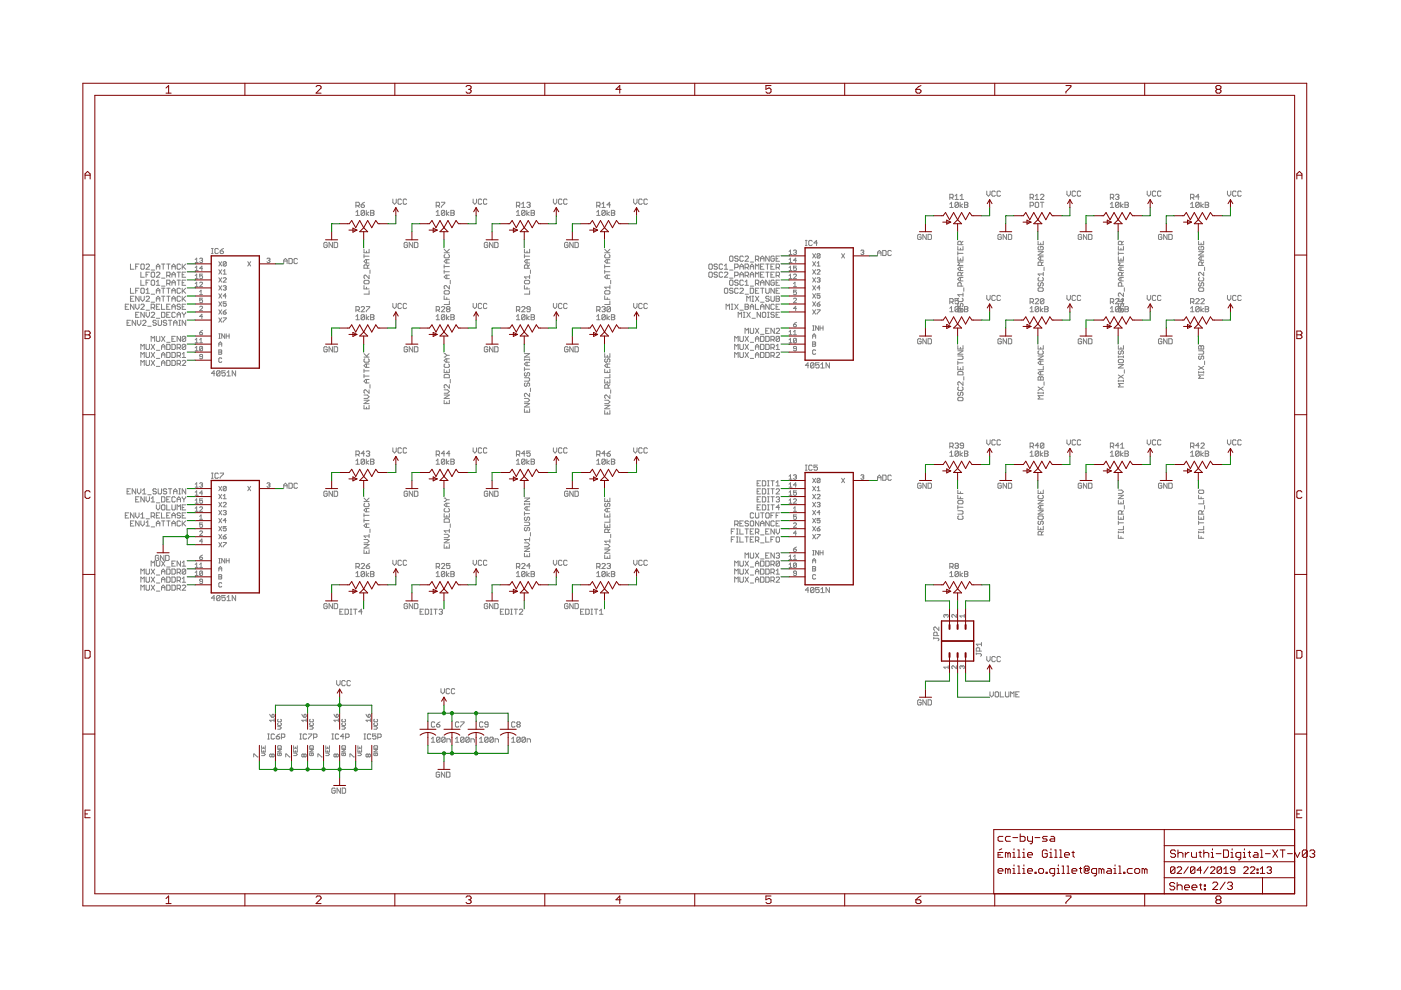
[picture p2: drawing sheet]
<svg xmlns="http://www.w3.org/2000/svg" width="297mm" height="210mm" viewBox="0 0 297 210" stroke-linecap="round" stroke-linejoin="round" font-family="sans-serif">
<g fill="#808080" stroke="#808080" stroke-width=".21">
<path d="M75.5 121.5l.3-.3z"/>
<path d="M75.8 121.2v1.1z"/>
<path d="M75.5 122.3h.7z"/>
<path d="M76.6 121.3v.8z"/>
<path d="M76.6 121.3l.2-.1z"/>
<path d="M76.8 121.2h.3z"/>
<path d="M77.1 121.2l.2 .1z"/>
<path d="M77.3 121.3v.8z"/>
<path d="M77.3 122.1l-.2 .2z"/>
<path d="M76.8 122.3h.3z"/>
<path d="M76.6 122.1l.2 .2z"/>
<path d="M76.6 122.1l.7-.8z"/>
<path d="M77.7 121.2v1.1z"/>
<path d="M77.7 121.9l.5 .4z"/>
<path d="M77.7 121.9l.5-.4z"/>
<path d="M78.6 121.2v1.1z"/>
<path d="M78.6 121.2h.5z"/>
<path d="M79.1 121.2l.2 .1z"/>
<path d="M79.3 121.3v.2z"/>
<path d="M79.3 121.5l-.2 .2z"/>
<path d="M79.1 121.7l.2 .2z"/>
<path d="M79.3 121.9v.2z"/>
<path d="M79.3 122.1l-.2 .2z"/>
<path d="M78.6 122.3h.5z"/>
<path d="M78.6 121.7h.5z"/>
<path d="M92.5 121.5l.3-.3z"/>
<path d="M92.8 121.2v1.1z"/>
<path d="M92.5 122.3h.7z"/>
<path d="M93.6 121.3v.8z"/>
<path d="M93.6 121.3l.2-.1z"/>
<path d="M93.8 121.2h.3z"/>
<path d="M94.1 121.2l.2 .1z"/>
<path d="M94.3 121.3v.8z"/>
<path d="M94.3 122.1l-.2 .2z"/>
<path d="M93.8 122.3h.3z"/>
<path d="M93.6 122.1l.2 .2z"/>
<path d="M93.6 122.1l.7-.8z"/>
<path d="M94.7 121.2v1.1z"/>
<path d="M94.7 121.9l.5 .4z"/>
<path d="M94.7 121.9l.5-.4z"/>
<path d="M95.6 121.2v1.1z"/>
<path d="M95.6 121.2h.5z"/>
<path d="M96.1 121.2l.2 .1z"/>
<path d="M96.3 121.3v.2z"/>
<path d="M96.3 121.5l-.2 .2z"/>
<path d="M96.1 121.7l.2 .2z"/>
<path d="M96.3 121.9v.2z"/>
<path d="M96.3 122.1l-.2 .2z"/>
<path d="M95.6 122.3h.5z"/>
<path d="M95.6 121.7h.5z"/>
<path d="M109.5 121.5l.4-.3z"/>
<path d="M109.9 121.2v1.1z"/>
<path d="M109.5 122.3h.7z"/>
<path d="M110.6 121.3v.8z"/>
<path d="M110.8 121.2l-.2 .1z"/>
<path d="M110.8 121.2h.3z"/>
<path d="M111.1 121.2l.2 .1z"/>
<path d="M111.3 121.3v.8z"/>
<path d="M111.3 122.1l-.2 .2z"/>
<path d="M110.8 122.3h.3z"/>
<path d="M110.6 122.1l.2 .2z"/>
<path d="M110.6 122.1l.7-.8z"/>
<path d="M111.7 121.2v1.1z"/>
<path d="M111.7 121.9l.5 .4z"/>
<path d="M111.7 121.9l.5-.4z"/>
<path d="M112.6 121.2v1.1z"/>
<path d="M112.6 121.2h.6z"/>
<path d="M113.2 121.2l.1 .1z"/>
<path d="M113.3 121.3v.2z"/>
<path d="M113.3 121.5l-.1 .2z"/>
<path d="M113.2 121.7l.1 .2z"/>
<path d="M113.3 121.9v.2z"/>
<path d="M113.3 122.1l-.1 .2z"/>
<path d="M112.6 122.3h.6z"/>
<path d="M112.6 121.7h.6z"/>
<path d="M126.5 121.5l.4-.3z"/>
<path d="M126.9 121.2v1.1z"/>
<path d="M126.5 122.3h.7z"/>
<path d="M127.6 121.3v.8z"/>
<path d="M127.8 121.2l-.2 .1z"/>
<path d="M127.8 121.2h.3z"/>
<path d="M128.1 121.2l.2 .1z"/>
<path d="M128.3 121.3v.8z"/>
<path d="M128.3 122.1l-.2 .2z"/>
<path d="M127.8 122.3h.3z"/>
<path d="M127.6 122.1l.2 .2z"/>
<path d="M127.6 122.1l.7-.8z"/>
<path d="M128.7 121.2v1.1z"/>
<path d="M128.7 121.9l.5 .4z"/>
<path d="M128.7 121.9l.5-.4z"/>
<path d="M129.6 121.2v1.1z"/>
<path d="M129.6 121.2h.6z"/>
<path d="M130.2 121.2l.1 .1z"/>
<path d="M130.3 121.3v.2z"/>
<path d="M130.3 121.5l-.1 .2z"/>
<path d="M130.2 121.7l.1 .2z"/>
<path d="M130.3 121.9v.2z"/>
<path d="M130.3 122.1l-.1 .2z"/>
<path d="M129.6 122.3h.6z"/>
<path d="M129.6 121.7h.6z"/>
<path d="M69.2 128l.2 .1z"/>
<path d="M68.8 128h.4z"/>
<path d="M68.8 128l-.1 .1z"/>
<path d="M68.7 128.1v.8z"/>
<path d="M68.7 128.9l.1 .2z"/>
<path d="M68.8 129.1h.4z"/>
<path d="M69.2 129.1l.2-.2z"/>
<path d="M69.4 128.5v.4z"/>
<path d="M69 128.5h.4z"/>
<path d="M69.8 128v1.1z"/>
<path d="M69.8 128l.7 1.1z"/>
<path d="M70.5 128v1.1z"/>
<path d="M70.8 128v1.1z"/>
<path d="M70.8 129.1h.6z"/>
<path d="M71.4 129.1l.2-.2z"/>
<path d="M71.6 128.1v.8z"/>
<path d="M71.4 128l.2 .1z"/>
<path d="M70.8 128h.6z"/>
<path d="M86.2 128l.2 .1z"/>
<path d="M85.9 128h.3z"/>
<path d="M85.9 128l-.2 .1z"/>
<path d="M85.7 128.1v.8z"/>
<path d="M85.7 128.9l.2 .2z"/>
<path d="M85.9 129.1h.3z"/>
<path d="M86.2 129.1l.2-.2z"/>
<path d="M86.4 128.5v.4z"/>
<path d="M86 128.5h.4z"/>
<path d="M86.8 128v1.1z"/>
<path d="M86.8 128l.7 1.1z"/>
<path d="M87.5 128v1.1z"/>
<path d="M87.9 128v1.1z"/>
<path d="M87.9 129.1h.5z"/>
<path d="M88.4 129.1l.2-.2z"/>
<path d="M88.6 128.1v.8z"/>
<path d="M88.4 128l.2 .1z"/>
<path d="M87.9 128h.5z"/>
<path d="M103.2 128l.2 .1z"/>
<path d="M102.9 128h.3z"/>
<path d="M102.7 128.1l.2-.1z"/>
<path d="M102.7 128.1v.8z"/>
<path d="M102.7 128.9l.2 .2z"/>
<path d="M102.9 129.1h.3z"/>
<path d="M103.2 129.1l.2-.2z"/>
<path d="M103.4 128.5v.4z"/>
<path d="M103.1 128.5h.3z"/>
<path d="M103.8 128v1.1z"/>
<path d="M103.8 128l.7 1.1z"/>
<path d="M104.5 128v1.1z"/>
<path d="M104.9 128v1.1z"/>
<path d="M104.9 129.1h.5z"/>
<path d="M105.6 128.9l-.2 .2z"/>
<path d="M105.6 128.1v.8z"/>
<path d="M105.4 128l.2 .1z"/>
<path d="M104.9 128h.5z"/>
<path d="M120.2 128l.2 .1z"/>
<path d="M119.9 128h.3z"/>
<path d="M119.7 128.1l.2-.1z"/>
<path d="M119.7 128.1v.8z"/>
<path d="M119.7 128.9l.2 .2z"/>
<path d="M119.9 129.1h.3z"/>
<path d="M120.2 129.1l.2-.2z"/>
<path d="M120.4 128.5v.4z"/>
<path d="M120.1 128.5h.3z"/>
<path d="M120.8 128v1.1z"/>
<path d="M120.8 128l.7 1.1z"/>
<path d="M121.5 128v1.1z"/>
<path d="M121.9 128v1.1z"/>
<path d="M121.9 129.1h.5z"/>
<path d="M122.6 128.9l-.2 .2z"/>
<path d="M122.6 128.1v.8z"/>
<path d="M122.4 128l.2 .1z"/>
<path d="M121.9 128h.5z"/>
<path d="M83.3 118.8v.7z"/>
<path d="M83.3 119.5l.4 .4z"/>
<path d="M83.7 119.9l.3-.4z"/>
<path d="M84 118.8v.7z"/>
<path d="M84.9 118.8l.2 .2z"/>
<path d="M84.6 118.8h.3z"/>
<path d="M84.6 118.8l-.2 .2z"/>
<path d="M84.4 119v.7z"/>
<path d="M84.4 119.7l.2 .2z"/>
<path d="M84.6 119.9h.3z"/>
<path d="M85.1 119.7l-.2 .2z"/>
<path d="M86 118.8l.2 .2z"/>
<path d="M85.7 118.8h.3z"/>
<path d="M85.7 118.8l-.2 .2z"/>
<path d="M85.5 119v.7z"/>
<path d="M85.5 119.7l.2 .2z"/>
<path d="M85.7 119.9h.3z"/>
<path d="M86 119.9l.2-.2z"/>
<path d="M100.3 118.8v.7z"/>
<path d="M100.3 119.5l.4 .4z"/>
<path d="M101 119.5l-.3 .4z"/>
<path d="M101 118.8v.7z"/>
<path d="M101.9 118.8l.2 .2z"/>
<path d="M101.6 118.8h.3z"/>
<path d="M101.6 118.8l-.2 .2z"/>
<path d="M101.4 119v.7z"/>
<path d="M101.4 119.7l.2 .2z"/>
<path d="M101.6 119.9h.3z"/>
<path d="M102.1 119.7l-.2 .2z"/>
<path d="M103 118.8l.2 .2z"/>
<path d="M102.7 118.8h.3z"/>
<path d="M102.7 118.8l-.2 .2z"/>
<path d="M102.5 119v.7z"/>
<path d="M102.5 119.7l.2 .2z"/>
<path d="M102.7 119.9h.3z"/>
<path d="M103 119.9l.2-.2z"/>
<path d="M117.3 118.8v.7z"/>
<path d="M117.3 119.5l.4 .4z"/>
<path d="M117.7 119.9l.3-.4z"/>
<path d="M118 118.8v.7z"/>
<path d="M119 118.8l.1 .2z"/>
<path d="M118.6 118.8h.4z"/>
<path d="M118.6 118.8l-.2 .2z"/>
<path d="M118.4 119v.7z"/>
<path d="M118.4 119.7l.2 .2z"/>
<path d="M118.6 119.9h.4z"/>
<path d="M119 119.9l.1-.2z"/>
<path d="M120.1 118.8l.1 .2z"/>
<path d="M119.7 118.8h.4z"/>
<path d="M119.5 119l.2-.2z"/>
<path d="M119.5 119v.7z"/>
<path d="M119.5 119.7l.2 .2z"/>
<path d="M119.7 119.9h.4z"/>
<path d="M120.1 119.9l.1-.2z"/>
<path d="M134.3 118.8v.7z"/>
<path d="M134.3 119.5l.4 .4z"/>
<path d="M134.7 119.9l.4-.4z"/>
<path d="M135.1 118.8v.7z"/>
<path d="M136 118.8l.2 .2z"/>
<path d="M135.6 118.8h.4z"/>
<path d="M135.4 119l.2-.2z"/>
<path d="M135.4 119v.7z"/>
<path d="M135.4 119.7l.2 .2z"/>
<path d="M135.6 119.9h.4z"/>
<path d="M136 119.9l.2-.2z"/>
<path d="M137.1 118.8l.2 .2z"/>
<path d="M136.7 118.8h.4z"/>
<path d="M136.5 119l.2-.2z"/>
<path d="M136.5 119v.7z"/>
<path d="M136.5 119.7l.2 .2z"/>
<path d="M136.7 119.9h.4z"/>
<path d="M137.1 119.9l.2-.2z"/>
<path d="M45.4 78.6v1.1z"/>
<path d="M45.4 78.6l-.6 .6z"/>
<path d="M44.8 79.2h.8z"/>
<path d="M45.9 78.8v.7z"/>
<path d="M46.1 78.6l-.2 .2z"/>
<path d="M46.1 78.6h.4z"/>
<path d="M46.5 78.6l.2 .2z"/>
<path d="M46.7 78.8v.7z"/>
<path d="M46.7 79.5l-.2 .2z"/>
<path d="M46.1 79.7h.4z"/>
<path d="M45.9 79.5l.2 .2z"/>
<path d="M45.9 79.5l.8-.7z"/>
<path d="M47 78.6h.8z"/>
<path d="M47 78.6v.6z"/>
<path d="M47 79.2l.4-.2z"/>
<path d="M47.4 79h.2z"/>
<path d="M47.6 79l.2 .2z"/>
<path d="M47.8 79.2v.3z"/>
<path d="M47.8 79.5l-.2 .2z"/>
<path d="M47.2 79.7h.4z"/>
<path d="M47 79.5l.2 .2z"/>
<path d="M48.5 78.6l-.4 .4z"/>
<path d="M48.5 78.6v1.1z"/>
<path d="M48.1 79.7h.8z"/>
<path d="M49.2 78.6v1.1z"/>
<path d="M49.2 78.6l.8 1.1z"/>
<path d="M50 78.6v1.1z"/>
<path d="M75.5 45l.3-.4z"/>
<path d="M75.8 44.6v1.1z"/>
<path d="M75.5 45.7h.7z"/>
<path d="M76.6 44.8v.7z"/>
<path d="M76.6 44.8l.2-.2z"/>
<path d="M76.8 44.6h.3z"/>
<path d="M77.1 44.6l.2 .2z"/>
<path d="M77.3 44.8v.7z"/>
<path d="M77.3 45.5l-.2 .2z"/>
<path d="M76.8 45.7h.3z"/>
<path d="M76.6 45.5l.2 .2z"/>
<path d="M77.3 44.8l-.7 .7z"/>
<path d="M77.7 44.6v1.1z"/>
<path d="M77.7 45.3l.5 .4z"/>
<path d="M77.7 45.3l.5-.3z"/>
<path d="M78.6 44.6v1.1z"/>
<path d="M78.6 44.6h.5z"/>
<path d="M79.1 44.6l.2 .2z"/>
<path d="M79.3 44.8v.2z"/>
<path d="M79.3 45l-.2 .1z"/>
<path d="M79.1 45.1l.2 .2z"/>
<path d="M79.3 45.3v.2z"/>
<path d="M79.3 45.5l-.2 .2z"/>
<path d="M78.6 45.7h.5z"/>
<path d="M78.6 45.1h.5z"/>
<path d="M69.2 51.4l.2 .2z"/>
<path d="M68.8 51.4h.4z"/>
<path d="M68.8 51.4l-.1 .2z"/>
<path d="M68.7 51.6v.7z"/>
<path d="M68.7 52.3l.1 .2z"/>
<path d="M68.8 52.5h.4z"/>
<path d="M69.2 52.5l.2-.2z"/>
<path d="M69.4 51.9v.4z"/>
<path d="M69 51.9h.4z"/>
<path d="M69.8 51.4v1.1z"/>
<path d="M69.8 51.4l.7 1.1z"/>
<path d="M70.5 51.4v1.1z"/>
<path d="M70.8 51.4v1.1z"/>
<path d="M70.8 52.5h.6z"/>
<path d="M71.4 52.5l.2-.2z"/>
<path d="M71.6 51.6v.7z"/>
<path d="M71.4 51.4l.2 .2z"/>
<path d="M70.8 51.4h.6z"/>
<path d="M83.3 42.2v.7z"/>
<path d="M83.3 42.9l.4 .4z"/>
<path d="M84 42.9l-.3 .4z"/>
<path d="M84 42.2v.7z"/>
<path d="M84.9 42.2l.2 .2z"/>
<path d="M84.6 42.2h.3z"/>
<path d="M84.6 42.2l-.2 .2z"/>
<path d="M84.4 42.4v.7z"/>
<path d="M84.4 43.1l.2 .2z"/>
<path d="M84.6 43.3h.3z"/>
<path d="M85.1 43.1l-.2 .2z"/>
<path d="M86 42.2l.2 .2z"/>
<path d="M85.7 42.2h.3z"/>
<path d="M85.7 42.2l-.2 .2z"/>
<path d="M85.5 42.4v.7z"/>
<path d="M85.5 43.1l.2 .2z"/>
<path d="M85.7 43.3h.3z"/>
<path d="M86 43.3l.2-.2z"/>
<path d="M92.8 44.6l-.3 .4z"/>
<path d="M92.8 44.6v1.1z"/>
<path d="M92.5 45.7h.7z"/>
<path d="M93.6 44.8v.7z"/>
<path d="M93.6 44.8l.2-.2z"/>
<path d="M93.8 44.6h.3z"/>
<path d="M94.1 44.6l.2 .2z"/>
<path d="M94.3 44.8v.7z"/>
<path d="M94.3 45.5l-.2 .2z"/>
<path d="M93.8 45.7h.3z"/>
<path d="M93.6 45.5l.2 .2z"/>
<path d="M94.3 44.8l-.7 .7z"/>
<path d="M94.7 44.6v1.1z"/>
<path d="M94.7 45.3l.5 .4z"/>
<path d="M94.7 45.3l.5-.3z"/>
<path d="M95.6 44.6v1.1z"/>
<path d="M95.6 44.6h.5z"/>
<path d="M96.1 44.6l.2 .2z"/>
<path d="M96.3 44.8v.2z"/>
<path d="M96.3 45l-.2 .1z"/>
<path d="M96.1 45.1l.2 .2z"/>
<path d="M96.3 45.3v.2z"/>
<path d="M96.3 45.5l-.2 .2z"/>
<path d="M95.6 45.7h.5z"/>
<path d="M95.6 45.1h.5z"/>
<path d="M86.2 51.4l.2 .2z"/>
<path d="M85.9 51.4h.3z"/>
<path d="M85.9 51.4l-.2 .2z"/>
<path d="M85.7 51.6v.7z"/>
<path d="M85.7 52.3l.2 .2z"/>
<path d="M85.9 52.5h.3z"/>
<path d="M86.2 52.5l.2-.2z"/>
<path d="M86.4 51.9v.4z"/>
<path d="M86 51.9h.4z"/>
<path d="M86.8 51.4v1.1z"/>
<path d="M86.8 51.4l.7 1.1z"/>
<path d="M87.5 51.4v1.1z"/>
<path d="M87.9 51.4v1.1z"/>
<path d="M87.9 52.5h.5z"/>
<path d="M88.4 52.5l.2-.2z"/>
<path d="M88.6 51.6v.7z"/>
<path d="M88.4 51.4l.2 .2z"/>
<path d="M87.9 51.4h.5z"/>
<path d="M100.3 42.2v.7z"/>
<path d="M100.3 42.9l.4 .4z"/>
<path d="M101 42.9l-.3 .4z"/>
<path d="M101 42.2v.7z"/>
<path d="M101.9 42.2l.2 .2z"/>
<path d="M101.6 42.2h.3z"/>
<path d="M101.6 42.2l-.2 .2z"/>
<path d="M101.4 42.4v.7z"/>
<path d="M101.4 43.1l.2 .2z"/>
<path d="M101.6 43.3h.3z"/>
<path d="M102.1 43.1l-.2 .2z"/>
<path d="M103 42.2l.2 .2z"/>
<path d="M102.7 42.2h.3z"/>
<path d="M102.7 42.2l-.2 .2z"/>
<path d="M102.5 42.4v.7z"/>
<path d="M102.5 43.1l.2 .2z"/>
<path d="M102.7 43.3h.3z"/>
<path d="M103 43.3l.2-.2z"/>
<path d="M109.5 45l.4-.4z"/>
<path d="M109.9 44.6v1.1z"/>
<path d="M109.5 45.7h.7z"/>
<path d="M110.6 44.8v.7z"/>
<path d="M110.6 44.8l.2-.2z"/>
<path d="M110.8 44.6h.3z"/>
<path d="M111.1 44.6l.2 .2z"/>
<path d="M111.3 44.8v.7z"/>
<path d="M111.3 45.5l-.2 .2z"/>
<path d="M110.8 45.7h.3z"/>
<path d="M110.6 45.5l.2 .2z"/>
<path d="M111.3 44.8l-.7 .7z"/>
<path d="M111.7 44.6v1.1z"/>
<path d="M111.7 45.3l.5 .4z"/>
<path d="M111.7 45.3l.5-.3z"/>
<path d="M112.6 44.6v1.1z"/>
<path d="M112.6 44.6h.6z"/>
<path d="M113.2 44.6l.1 .2z"/>
<path d="M113.3 44.8v.2z"/>
<path d="M113.3 45l-.1 .1z"/>
<path d="M113.2 45.1l.1 .2z"/>
<path d="M113.3 45.3v.2z"/>
<path d="M113.3 45.5l-.1 .2z"/>
<path d="M112.6 45.7h.6z"/>
<path d="M112.6 45.1h.6z"/>
<path d="M103.2 51.4l.2 .2z"/>
<path d="M102.9 51.4h.3z"/>
<path d="M102.7 51.6l.2-.2z"/>
<path d="M102.7 51.6v.7z"/>
<path d="M102.7 52.3l.2 .2z"/>
<path d="M102.9 52.5h.3z"/>
<path d="M103.2 52.5l.2-.2z"/>
<path d="M103.4 51.9v.4z"/>
<path d="M103.1 51.9h.3z"/>
<path d="M103.8 51.4v1.1z"/>
<path d="M103.8 51.4l.7 1.1z"/>
<path d="M104.5 51.4v1.1z"/>
<path d="M104.9 51.4v1.1z"/>
<path d="M104.9 52.5h.5z"/>
<path d="M105.6 52.3l-.2 .2z"/>
<path d="M105.6 51.6v.7z"/>
<path d="M105.4 51.4l.2 .2z"/>
<path d="M104.9 51.4h.5z"/>
<path d="M117.3 42.2v.7z"/>
<path d="M117.3 42.9l.4 .4z"/>
<path d="M117.7 43.3l.3-.4z"/>
<path d="M118 42.2v.7z"/>
<path d="M119 42.2l.1 .2z"/>
<path d="M118.6 42.2h.4z"/>
<path d="M118.6 42.2l-.2 .2z"/>
<path d="M118.4 42.4v.7z"/>
<path d="M118.4 43.1l.2 .2z"/>
<path d="M118.6 43.3h.4z"/>
<path d="M119 43.3l.1-.2z"/>
<path d="M120.1 42.2l.1 .2z"/>
<path d="M119.7 42.2h.4z"/>
<path d="M119.7 42.2l-.2 .2z"/>
<path d="M119.5 42.4v.7z"/>
<path d="M119.5 43.1l.2 .2z"/>
<path d="M119.7 43.3h.4z"/>
<path d="M120.1 43.3l.1-.2z"/>
<path d="M126.5 45l.4-.4z"/>
<path d="M126.9 44.6v1.1z"/>
<path d="M126.5 45.7h.7z"/>
<path d="M127.6 44.8v.7z"/>
<path d="M127.8 44.6l-.2 .2z"/>
<path d="M127.8 44.6h.3z"/>
<path d="M128.1 44.6l.2 .2z"/>
<path d="M128.3 44.8v.7z"/>
<path d="M128.1 45.7l.2-.2z"/>
<path d="M127.8 45.7h.3z"/>
<path d="M127.6 45.5l.2 .2z"/>
<path d="M128.3 44.8l-.7 .7z"/>
<path d="M128.7 44.6v1.1z"/>
<path d="M128.7 45.3l.5 .4z"/>
<path d="M128.7 45.3l.5-.3z"/>
<path d="M129.6 44.6v1.1z"/>
<path d="M129.6 44.6h.6z"/>
<path d="M130.2 44.6l.1 .2z"/>
<path d="M130.3 44.8v.2z"/>
<path d="M130.3 45l-.1 .1z"/>
<path d="M130.2 45.1l.1 .2z"/>
<path d="M130.3 45.3v.2z"/>
<path d="M130.2 45.7l.1-.2z"/>
<path d="M129.6 45.7h.6z"/>
<path d="M129.6 45.1h.6z"/>
<path d="M120.2 51.4l.2 .2z"/>
<path d="M119.9 51.4h.3z"/>
<path d="M119.9 51.4l-.2 .2z"/>
<path d="M119.7 51.6v.7z"/>
<path d="M119.7 52.3l.2 .2z"/>
<path d="M119.9 52.5h.3z"/>
<path d="M120.2 52.5l.2-.2z"/>
<path d="M120.4 51.9v.4z"/>
<path d="M120.1 51.9h.3z"/>
<path d="M120.8 51.4v1.1z"/>
<path d="M120.8 51.4l.7 1.1z"/>
<path d="M121.5 51.4v1.1z"/>
<path d="M121.9 51.4v1.1z"/>
<path d="M121.9 52.5h.5z"/>
<path d="M122.6 52.3l-.2 .2z"/>
<path d="M122.6 51.6v.7z"/>
<path d="M122.4 51.4l.2 .2z"/>
<path d="M121.9 51.4h.5z"/>
<path d="M134.3 42.2v.7z"/>
<path d="M134.3 42.9l.4 .4z"/>
<path d="M134.7 43.3l.4-.4z"/>
<path d="M135.1 42.2v.7z"/>
<path d="M136 42.2l.2 .2z"/>
<path d="M135.6 42.2h.4z"/>
<path d="M135.6 42.2l-.2 .2z"/>
<path d="M135.4 42.4v.7z"/>
<path d="M135.4 43.1l.2 .2z"/>
<path d="M135.6 43.3h.4z"/>
<path d="M136 43.3l.2-.2z"/>
<path d="M137.1 42.2l.2 .2z"/>
<path d="M136.7 42.2h.4z"/>
<path d="M136.7 42.2l-.2 .2z"/>
<path d="M136.5 42.4v.7z"/>
<path d="M136.5 43.1l.2 .2z"/>
<path d="M136.7 43.3h.4z"/>
<path d="M137.1 43.3l.2-.2z"/>
<path d="M75.5 67.1l.3-.4z"/>
<path d="M75.8 66.7v1.1z"/>
<path d="M75.5 67.8h.7z"/>
<path d="M76.6 66.9v.7z"/>
<path d="M76.6 66.9l.2-.2z"/>
<path d="M76.8 66.7h.3z"/>
<path d="M77.1 66.7l.2 .2z"/>
<path d="M77.3 66.9v.7z"/>
<path d="M77.3 67.6l-.2 .2z"/>
<path d="M76.8 67.8h.3z"/>
<path d="M76.6 67.6l.2 .2z"/>
<path d="M77.3 66.9l-.7 .7z"/>
<path d="M77.7 66.7v1.1z"/>
<path d="M77.7 67.4l.5 .4z"/>
<path d="M77.7 67.4l.5-.3z"/>
<path d="M78.6 66.7v1.1z"/>
<path d="M78.6 66.7h.5z"/>
<path d="M79.1 66.7l.2 .2z"/>
<path d="M79.3 66.9v.2z"/>
<path d="M79.3 67.1l-.2 .2z"/>
<path d="M79.1 67.3l.2 .1z"/>
<path d="M79.3 67.4v.2z"/>
<path d="M79.3 67.6l-.2 .2z"/>
<path d="M78.6 67.8h.5z"/>
<path d="M78.6 67.3h.5z"/>
<path d="M69.2 73.5l.2 .2z"/>
<path d="M68.8 73.5h.4z"/>
<path d="M68.8 73.5l-.1 .2z"/>
<path d="M68.7 73.7v.7z"/>
<path d="M68.7 74.4l.1 .2z"/>
<path d="M68.8 74.6h.4z"/>
<path d="M69.2 74.6l.2-.2z"/>
<path d="M69.4 74.1v.3z"/>
<path d="M69 74.1h.4z"/>
<path d="M69.8 73.5v1.1z"/>
<path d="M69.8 73.5l.7 1.1z"/>
<path d="M70.5 73.5v1.1z"/>
<path d="M70.8 73.5v1.1z"/>
<path d="M70.8 74.6h.6z"/>
<path d="M71.4 74.6l.2-.2z"/>
<path d="M71.6 73.7v.7z"/>
<path d="M71.4 73.5l.2 .2z"/>
<path d="M70.8 73.5h.6z"/>
<path d="M83.3 64.3v.8z"/>
<path d="M83.3 65.1l.4 .3z"/>
<path d="M83.7 65.4l.3-.3z"/>
<path d="M84 64.3v.8z"/>
<path d="M84.9 64.3l.2 .2z"/>
<path d="M84.6 64.3h.3z"/>
<path d="M84.6 64.3l-.2 .2z"/>
<path d="M84.4 64.5v.7z"/>
<path d="M84.4 65.2l.2 .2z"/>
<path d="M84.6 65.4h.3z"/>
<path d="M85.1 65.2l-.2 .2z"/>
<path d="M86 64.3l.2 .2z"/>
<path d="M85.7 64.3h.3z"/>
<path d="M85.7 64.3l-.2 .2z"/>
<path d="M85.5 64.5v.7z"/>
<path d="M85.5 65.2l.2 .2z"/>
<path d="M85.7 65.4h.3z"/>
<path d="M86 65.4l.2-.2z"/>
<path d="M92.8 66.7l-.3 .4z"/>
<path d="M92.8 66.7v1.1z"/>
<path d="M92.5 67.8h.7z"/>
<path d="M93.6 66.9v.7z"/>
<path d="M93.6 66.9l.2-.2z"/>
<path d="M93.8 66.7h.3z"/>
<path d="M94.1 66.7l.2 .2z"/>
<path d="M94.3 66.9v.7z"/>
<path d="M94.3 67.6l-.2 .2z"/>
<path d="M93.8 67.8h.3z"/>
<path d="M93.6 67.6l.2 .2z"/>
<path d="M94.3 66.9l-.7 .7z"/>
<path d="M94.7 66.7v1.1z"/>
<path d="M94.7 67.4l.5 .4z"/>
<path d="M94.7 67.4l.5-.3z"/>
<path d="M95.6 66.7v1.1z"/>
<path d="M95.6 66.7h.5z"/>
<path d="M96.1 66.7l.2 .2z"/>
<path d="M96.3 66.9v.2z"/>
<path d="M96.3 67.1l-.2 .2z"/>
<path d="M96.1 67.3l.2 .1z"/>
<path d="M96.3 67.4v.2z"/>
<path d="M96.3 67.6l-.2 .2z"/>
<path d="M95.6 67.8h.5z"/>
<path d="M95.6 67.3h.5z"/>
<path d="M86.2 73.5l.2 .2z"/>
<path d="M85.9 73.5h.3z"/>
<path d="M85.9 73.5l-.2 .2z"/>
<path d="M85.7 73.7v.7z"/>
<path d="M85.7 74.4l.2 .2z"/>
<path d="M85.9 74.6h.3z"/>
<path d="M86.4 74.4l-.2 .2z"/>
<path d="M86.4 74.1v.3z"/>
<path d="M86 74.1h.4z"/>
<path d="M86.8 73.5v1.1z"/>
<path d="M86.8 73.5l.7 1.1z"/>
<path d="M87.5 73.5v1.1z"/>
<path d="M87.9 73.5v1.1z"/>
<path d="M87.9 74.6h.5z"/>
<path d="M88.6 74.4l-.2 .2z"/>
<path d="M88.6 73.7v.7z"/>
<path d="M88.4 73.5l.2 .2z"/>
<path d="M87.9 73.5h.5z"/>
<path d="M100.3 64.3v.8z"/>
<path d="M100.3 65.1l.4 .3z"/>
<path d="M100.7 65.4l.3-.3z"/>
<path d="M101 64.3v.8z"/>
<path d="M101.9 64.3l.2 .2z"/>
<path d="M101.6 64.3h.3z"/>
<path d="M101.6 64.3l-.2 .2z"/>
<path d="M101.4 64.5v.7z"/>
<path d="M101.4 65.2l.2 .2z"/>
<path d="M101.6 65.4h.3z"/>
<path d="M101.9 65.4l.2-.2z"/>
<path d="M103 64.3l.2 .2z"/>
<path d="M102.7 64.3h.3z"/>
<path d="M102.7 64.3l-.2 .2z"/>
<path d="M102.5 64.5v.7z"/>
<path d="M102.5 65.2l.2 .2z"/>
<path d="M102.7 65.4h.3z"/>
<path d="M103 65.4l.2-.2z"/>
<path d="M109.5 67.1l.4-.4z"/>
<path d="M109.9 66.7v1.1z"/>
<path d="M109.5 67.8h.7z"/>
<path d="M110.6 66.9v.7z"/>
<path d="M110.6 66.9l.2-.2z"/>
<path d="M110.8 66.7h.3z"/>
<path d="M111.1 66.7l.2 .2z"/>
<path d="M111.3 66.9v.7z"/>
<path d="M111.3 67.6l-.2 .2z"/>
<path d="M110.8 67.8h.3z"/>
<path d="M110.6 67.6l.2 .2z"/>
<path d="M111.3 66.9l-.7 .7z"/>
<path d="M111.7 66.7v1.1z"/>
<path d="M111.7 67.4l.5 .4z"/>
<path d="M111.7 67.4l.5-.3z"/>
<path d="M112.6 66.7v1.1z"/>
<path d="M112.6 66.7h.6z"/>
<path d="M113.2 66.7l.1 .2z"/>
<path d="M113.3 66.9v.2z"/>
<path d="M113.3 67.1l-.1 .2z"/>
<path d="M113.2 67.3l.1 .1z"/>
<path d="M113.3 67.4v.2z"/>
<path d="M113.3 67.6l-.1 .2z"/>
<path d="M112.6 67.8h.6z"/>
<path d="M112.6 67.3h.6z"/>
<path d="M103.2 73.5l.2 .2z"/>
<path d="M102.9 73.5h.3z"/>
<path d="M102.7 73.7l.2-.2z"/>
<path d="M102.7 73.7v.7z"/>
<path d="M102.7 74.4l.2 .2z"/>
<path d="M102.9 74.6h.3z"/>
<path d="M103.2 74.6l.2-.2z"/>
<path d="M103.4 74.1v.3z"/>
<path d="M103.1 74.1h.3z"/>
<path d="M103.8 73.5v1.1z"/>
<path d="M103.8 73.5l.7 1.1z"/>
<path d="M104.5 73.5v1.1z"/>
<path d="M104.9 73.5v1.1z"/>
<path d="M104.9 74.6h.5z"/>
<path d="M105.6 74.4l-.2 .2z"/>
<path d="M105.6 73.7v.7z"/>
<path d="M105.4 73.5l.2 .2z"/>
<path d="M104.9 73.5h.5z"/>
<path d="M117.3 64.3v.8z"/>
<path d="M117.3 65.1l.4 .3z"/>
<path d="M117.7 65.4l.3-.3z"/>
<path d="M118 64.3v.8z"/>
<path d="M119 64.3l.1 .2z"/>
<path d="M118.6 64.3h.4z"/>
<path d="M118.6 64.3l-.2 .2z"/>
<path d="M118.4 64.5v.7z"/>
<path d="M118.4 65.2l.2 .2z"/>
<path d="M118.6 65.4h.4z"/>
<path d="M119 65.4l.1-.2z"/>
<path d="M120.1 64.3l.1 .2z"/>
<path d="M119.7 64.3h.4z"/>
<path d="M119.7 64.3l-.2 .2z"/>
<path d="M119.5 64.5v.7z"/>
<path d="M119.5 65.2l.2 .2z"/>
<path d="M119.7 65.4h.4z"/>
<path d="M120.1 65.4l.1-.2z"/>
<path d="M126.5 67.1l.4-.4z"/>
<path d="M126.9 66.7v1.1z"/>
<path d="M126.5 67.8h.7z"/>
<path d="M127.6 66.9v.7z"/>
<path d="M127.6 66.9l.2-.2z"/>
<path d="M127.8 66.7h.3z"/>
<path d="M128.1 66.7l.2 .2z"/>
<path d="M128.3 66.9v.7z"/>
<path d="M128.1 67.8l.2-.2z"/>
<path d="M127.8 67.8h.3z"/>
<path d="M127.6 67.6l.2 .2z"/>
<path d="M128.3 66.9l-.7 .7z"/>
<path d="M128.7 66.7v1.1z"/>
<path d="M128.7 67.4l.5 .4z"/>
<path d="M128.7 67.4l.5-.3z"/>
<path d="M129.6 66.7v1.1z"/>
<path d="M129.6 66.7h.6z"/>
<path d="M130.2 66.7l.1 .2z"/>
<path d="M130.3 66.9v.2z"/>
<path d="M130.3 67.1l-.1 .2z"/>
<path d="M130.2 67.3l.1 .1z"/>
<path d="M130.3 67.4v.2z"/>
<path d="M130.2 67.8l.1-.2z"/>
<path d="M129.6 67.8h.6z"/>
<path d="M129.6 67.3h.6z"/>
<path d="M120.2 73.5l.2 .2z"/>
<path d="M119.9 73.5h.3z"/>
<path d="M119.9 73.5l-.2 .2z"/>
<path d="M119.7 73.7v.7z"/>
<path d="M119.7 74.4l.2 .2z"/>
<path d="M119.9 74.6h.3z"/>
<path d="M120.4 74.4l-.2 .2z"/>
<path d="M120.4 74.1v.3z"/>
<path d="M120.1 74.1h.3z"/>
<path d="M120.8 73.5v1.1z"/>
<path d="M120.8 73.5l.7 1.1z"/>
<path d="M121.5 73.5v1.1z"/>
<path d="M121.9 73.5v1.1z"/>
<path d="M121.9 74.6h.5z"/>
<path d="M122.6 74.4l-.2 .2z"/>
<path d="M122.6 73.7v.7z"/>
<path d="M122.4 73.5l.2 .2z"/>
<path d="M121.9 73.5h.5z"/>
<path d="M134.3 64.3v.8z"/>
<path d="M134.3 65.1l.4 .3z"/>
<path d="M134.7 65.4l.4-.3z"/>
<path d="M135.1 64.3v.8z"/>
<path d="M136 64.3l.2 .2z"/>
<path d="M135.6 64.3h.4z"/>
<path d="M135.6 64.3l-.2 .2z"/>
<path d="M135.4 64.5v.7z"/>
<path d="M135.4 65.2l.2 .2z"/>
<path d="M135.6 65.4h.4z"/>
<path d="M136 65.4l.2-.2z"/>
<path d="M137.1 64.3l.2 .2z"/>
<path d="M136.7 64.3h.4z"/>
<path d="M136.7 64.3l-.2 .2z"/>
<path d="M136.5 64.5v.7z"/>
<path d="M136.5 65.2l.2 .2z"/>
<path d="M136.7 65.4h.4z"/>
<path d="M137.1 65.4l.2-.2z"/>
<path d="M75.5 97.7l.3-.4z"/>
<path d="M75.8 97.3v1.1z"/>
<path d="M75.5 98.4h.7z"/>
<path d="M76.6 97.5v.8z"/>
<path d="M76.6 97.5l.2-.2z"/>
<path d="M76.8 97.3h.3z"/>
<path d="M77.1 97.3l.2 .2z"/>
<path d="M77.3 97.5v.8z"/>
<path d="M77.3 98.3l-.2 .1z"/>
<path d="M76.8 98.4h.3z"/>
<path d="M76.6 98.3l.2 .1z"/>
<path d="M77.3 97.5l-.7 .8z"/>
<path d="M77.7 97.3v1.1z"/>
<path d="M77.7 98.1l.5 .3z"/>
<path d="M77.7 98.1l.5-.4z"/>
<path d="M78.6 97.3v1.1z"/>
<path d="M78.6 97.3h.5z"/>
<path d="M79.1 97.3l.2 .2z"/>
<path d="M79.3 97.5v.2z"/>
<path d="M79.3 97.7l-.2 .2z"/>
<path d="M79.1 97.9l.2 .2z"/>
<path d="M79.3 98.1v.2z"/>
<path d="M79.3 98.3l-.2 .1z"/>
<path d="M78.6 98.4h.5z"/>
<path d="M78.6 97.9h.5z"/>
<path d="M69.2 104.1l.2 .2z"/>
<path d="M68.8 104.1h.4z"/>
<path d="M68.8 104.1l-.1 .2z"/>
<path d="M68.7 104.3v.8z"/>
<path d="M68.7 105.1l.1 .1z"/>
<path d="M68.8 105.2h.4z"/>
<path d="M69.4 105.1l-.2 .1z"/>
<path d="M69.4 104.7v.4z"/>
<path d="M69 104.7h.4z"/>
<path d="M69.8 104.1v1.1z"/>
<path d="M69.8 104.1l.7 1.1z"/>
<path d="M70.5 104.1v1.1z"/>
<path d="M70.8 104.1v1.1z"/>
<path d="M70.8 105.2h.6z"/>
<path d="M71.4 105.2l.2-.1z"/>
<path d="M71.6 104.3v.8z"/>
<path d="M71.4 104.1l.2 .2z"/>
<path d="M70.8 104.1h.6z"/>
<path d="M83.3 95v.7z"/>
<path d="M83.3 95.7l.4 .4z"/>
<path d="M84 95.7l-.3 .4z"/>
<path d="M84 95v.7z"/>
<path d="M84.9 95l.2 .1z"/>
<path d="M84.6 95h.3z"/>
<path d="M84.6 95l-.2 .1z"/>
<path d="M84.4 95.1v.8z"/>
<path d="M84.4 95.9l.2 .2z"/>
<path d="M84.6 96.1h.3z"/>
<path d="M85.1 95.9l-.2 .2z"/>
<path d="M86 95l.2 .1z"/>
<path d="M85.7 95h.3z"/>
<path d="M85.7 95l-.2 .1z"/>
<path d="M85.5 95.1v.8z"/>
<path d="M85.5 95.9l.2 .2z"/>
<path d="M85.7 96.1h.3z"/>
<path d="M86 96.1l.2-.2z"/>
<path d="M92.5 97.7l.3-.4z"/>
<path d="M92.8 97.3v1.1z"/>
<path d="M92.5 98.4h.7z"/>
<path d="M93.6 97.5v.8z"/>
<path d="M93.6 97.5l.2-.2z"/>
<path d="M93.8 97.3h.3z"/>
<path d="M94.1 97.3l.2 .2z"/>
<path d="M94.3 97.5v.8z"/>
<path d="M94.3 98.3l-.2 .1z"/>
<path d="M93.8 98.4h.3z"/>
<path d="M93.6 98.3l.2 .1z"/>
<path d="M94.3 97.5l-.7 .8z"/>
<path d="M94.7 97.3v1.1z"/>
<path d="M94.7 98.1l.5 .3z"/>
<path d="M94.7 98.1l.5-.4z"/>
<path d="M95.6 97.3v1.1z"/>
<path d="M95.6 97.3h.5z"/>
<path d="M96.1 97.3l.2 .2z"/>
<path d="M96.3 97.5v.2z"/>
<path d="M96.3 97.7l-.2 .2z"/>
<path d="M96.1 97.9l.2 .2z"/>
<path d="M96.3 98.1v.2z"/>
<path d="M96.3 98.3l-.2 .1z"/>
<path d="M95.6 98.4h.5z"/>
<path d="M95.6 97.9h.5z"/>
<path d="M86.2 104.1l.2 .2z"/>
<path d="M85.9 104.1h.3z"/>
<path d="M85.9 104.1l-.2 .2z"/>
<path d="M85.7 104.3v.8z"/>
<path d="M85.7 105.1l.2 .1z"/>
<path d="M85.9 105.2h.3z"/>
<path d="M86.2 105.2l.2-.1z"/>
<path d="M86.4 104.7v.4z"/>
<path d="M86 104.7h.4z"/>
<path d="M86.8 104.1v1.1z"/>
<path d="M86.8 104.1l.7 1.1z"/>
<path d="M87.5 104.1v1.1z"/>
<path d="M87.9 104.1v1.1z"/>
<path d="M87.9 105.2h.5z"/>
<path d="M88.4 105.2l.2-.1z"/>
<path d="M88.6 104.3v.8z"/>
<path d="M88.4 104.1l.2 .2z"/>
<path d="M87.9 104.1h.5z"/>
<path d="M100.3 95v.7z"/>
<path d="M100.3 95.7l.4 .4z"/>
<path d="M101 95.7l-.3 .4z"/>
<path d="M101 95v.7z"/>
<path d="M101.9 95l.2 .1z"/>
<path d="M101.6 95h.3z"/>
<path d="M101.6 95l-.2 .1z"/>
<path d="M101.4 95.1v.8z"/>
<path d="M101.4 95.9l.2 .2z"/>
<path d="M101.6 96.1h.3z"/>
<path d="M102.1 95.9l-.2 .2z"/>
<path d="M103 95l.2 .1z"/>
<path d="M102.7 95h.3z"/>
<path d="M102.7 95l-.2 .1z"/>
<path d="M102.5 95.1v.8z"/>
<path d="M102.5 95.9l.2 .2z"/>
<path d="M102.7 96.1h.3z"/>
<path d="M103 96.1l.2-.2z"/>
<path d="M109.5 97.7l.4-.4z"/>
<path d="M109.9 97.3v1.1z"/>
<path d="M109.5 98.4h.7z"/>
<path d="M110.6 97.5v.8z"/>
<path d="M110.6 97.5l.2-.2z"/>
<path d="M110.8 97.3h.3z"/>
<path d="M111.1 97.3l.2 .2z"/>
<path d="M111.3 97.5v.8z"/>
<path d="M111.3 98.3l-.2 .1z"/>
<path d="M110.8 98.4h.3z"/>
<path d="M110.6 98.3l.2 .1z"/>
<path d="M111.3 97.5l-.7 .8z"/>
<path d="M111.7 97.3v1.1z"/>
<path d="M111.7 98.1l.5 .3z"/>
<path d="M111.7 98.1l.5-.4z"/>
<path d="M112.6 97.3v1.1z"/>
<path d="M112.6 97.3h.6z"/>
<path d="M113.2 97.3l.1 .2z"/>
<path d="M113.3 97.5v.2z"/>
<path d="M113.3 97.7l-.1 .2z"/>
<path d="M113.2 97.9l.1 .2z"/>
<path d="M113.3 98.1v.2z"/>
<path d="M113.3 98.3l-.1 .1z"/>
<path d="M112.6 98.4h.6z"/>
<path d="M112.6 97.9h.6z"/>
<path d="M103.2 104.1l.2 .2z"/>
<path d="M102.9 104.1h.3z"/>
<path d="M102.9 104.1l-.2 .2z"/>
<path d="M102.7 104.3v.8z"/>
<path d="M102.7 105.1l.2 .1z"/>
<path d="M102.9 105.2h.3z"/>
<path d="M103.2 105.2l.2-.1z"/>
<path d="M103.4 104.7v.4z"/>
<path d="M103.1 104.7h.3z"/>
<path d="M103.8 104.1v1.1z"/>
<path d="M103.8 104.1l.7 1.1z"/>
<path d="M104.5 104.1v1.1z"/>
<path d="M104.9 104.1v1.1z"/>
<path d="M104.9 105.2h.5z"/>
<path d="M105.6 105.1l-.2 .1z"/>
<path d="M105.6 104.3v.8z"/>
<path d="M105.4 104.1l.2 .2z"/>
<path d="M104.9 104.1h.5z"/>
<path d="M117.3 95v.7z"/>
<path d="M117.3 95.7l.4 .4z"/>
<path d="M118 95.7l-.3 .4z"/>
<path d="M118 95v.7z"/>
<path d="M119 95l.1 .1z"/>
<path d="M118.6 95h.4z"/>
<path d="M118.6 95l-.2 .1z"/>
<path d="M118.4 95.1v.8z"/>
<path d="M118.4 95.9l.2 .2z"/>
<path d="M118.6 96.1h.4z"/>
<path d="M119 96.1l.1-.2z"/>
<path d="M120.1 95l.1 .1z"/>
<path d="M119.7 95h.4z"/>
<path d="M119.7 95l-.2 .1z"/>
<path d="M119.5 95.1v.8z"/>
<path d="M119.5 95.9l.2 .2z"/>
<path d="M119.7 96.1h.4z"/>
<path d="M120.1 96.1l.1-.2z"/>
<path d="M126.5 97.7l.4-.4z"/>
<path d="M126.9 97.3v1.1z"/>
<path d="M126.5 98.4h.7z"/>
<path d="M127.6 97.5v.8z"/>
<path d="M127.6 97.5l.2-.2z"/>
<path d="M127.8 97.3h.3z"/>
<path d="M128.1 97.3l.2 .2z"/>
<path d="M128.3 97.5v.8z"/>
<path d="M128.1 98.4l.2-.1z"/>
<path d="M127.8 98.4h.3z"/>
<path d="M127.6 98.3l.2 .1z"/>
<path d="M128.3 97.5l-.7 .8z"/>
<path d="M128.7 97.3v1.1z"/>
<path d="M128.7 98.1l.5 .3z"/>
<path d="M128.7 98.1l.5-.4z"/>
<path d="M129.6 97.3v1.1z"/>
<path d="M129.6 97.3h.6z"/>
<path d="M130.2 97.3l.1 .2z"/>
<path d="M130.3 97.5v.2z"/>
<path d="M130.2 97.9l.1-.2z"/>
<path d="M130.2 97.9l.1 .2z"/>
<path d="M130.3 98.1v.2z"/>
<path d="M130.2 98.4l.1-.1z"/>
<path d="M129.6 98.4h.6z"/>
<path d="M129.6 97.9h.6z"/>
<path d="M120.2 104.1l.2 .2z"/>
<path d="M119.9 104.1h.3z"/>
<path d="M119.9 104.1l-.2 .2z"/>
<path d="M119.7 104.3v.8z"/>
<path d="M119.7 105.1l.2 .1z"/>
<path d="M119.9 105.2h.3z"/>
<path d="M120.2 105.2l.2-.1z"/>
<path d="M120.4 104.7v.4z"/>
<path d="M120.1 104.7h.3z"/>
<path d="M120.8 104.1v1.1z"/>
<path d="M120.8 104.1l.7 1.1z"/>
<path d="M121.5 104.1v1.1z"/>
<path d="M121.9 104.1v1.1z"/>
<path d="M121.9 105.2h.5z"/>
<path d="M122.6 105.1l-.2 .1z"/>
<path d="M122.6 104.3v.8z"/>
<path d="M122.4 104.1l.2 .2z"/>
<path d="M121.9 104.1h.5z"/>
<path d="M134.3 95v.7z"/>
<path d="M134.3 95.7l.4 .4z"/>
<path d="M135.1 95.7l-.4 .4z"/>
<path d="M135.1 95v.7z"/>
<path d="M136 95l.2 .1z"/>
<path d="M135.6 95h.4z"/>
<path d="M135.6 95l-.2 .1z"/>
<path d="M135.4 95.1v.8z"/>
<path d="M135.4 95.9l.2 .2z"/>
<path d="M135.6 96.1h.4z"/>
<path d="M136 96.1l.2-.2z"/>
<path d="M137.1 95l.2 .1z"/>
<path d="M136.7 95h.4z"/>
<path d="M136.7 95l-.2 .1z"/>
<path d="M136.5 95.1v.8z"/>
<path d="M136.5 95.9l.2 .2z"/>
<path d="M136.7 96.1h.4z"/>
<path d="M137.1 96.1l.2-.2z"/>
<path d="M45.4 126.3v1.1z"/>
<path d="M45.4 126.3l-.6 .5z"/>
<path d="M44.8 126.8h.8z"/>
<path d="M45.9 126.4v.8z"/>
<path d="M45.9 126.4l.2-.1z"/>
<path d="M46.1 126.3h.4z"/>
<path d="M46.5 126.3l.2 .1z"/>
<path d="M46.7 126.4v.8z"/>
<path d="M46.7 127.2l-.2 .2z"/>
<path d="M46.1 127.4h.4z"/>
<path d="M45.9 127.2l.2 .2z"/>
<path d="M45.9 127.2l.8-.8z"/>
<path d="M47 126.3h.8z"/>
<path d="M47 126.3v.5z"/>
<path d="M47 126.8l.4-.2z"/>
<path d="M47.4 126.6h.2z"/>
<path d="M47.6 126.6l.2 .2z"/>
<path d="M47.8 126.8v.4z"/>
<path d="M47.8 127.2l-.2 .2z"/>
<path d="M47.2 127.4h.4z"/>
<path d="M47 127.2l.2 .2z"/>
<path d="M48.5 126.3l-.4 .3z"/>
<path d="M48.5 126.3v1.1z"/>
<path d="M48.1 127.4h.8z"/>
<path d="M49.2 126.3v1.1z"/>
<path d="M49.2 126.3l.8 1.1z"/>
<path d="M50 126.3v1.1z"/>
<path d="M171.3 76.9v1.1z"/>
<path d="M170.8 77.5l.5-.6z"/>
<path d="M170.8 77.5h.7z"/>
<path d="M171.9 77.1v.7z"/>
<path d="M172 76.9l-.1 .2z"/>
<path d="M172 76.9h.4z"/>
<path d="M172.4 76.9l.2 .2z"/>
<path d="M172.6 77.1v.7z"/>
<path d="M172.6 77.8l-.2 .2z"/>
<path d="M172 78h.4z"/>
<path d="M171.9 77.8l.1 .2z"/>
<path d="M171.9 77.8l.7-.7z"/>
<path d="M172.9 76.9h.8z"/>
<path d="M172.9 76.9v.6z"/>
<path d="M172.9 77.5l.4-.2z"/>
<path d="M173.3 77.3h.2z"/>
<path d="M173.5 77.3l.2 .2z"/>
<path d="M173.7 77.5v.3z"/>
<path d="M173.7 77.8l-.2 .2z"/>
<path d="M173.1 78h.4z"/>
<path d="M172.9 77.8l.2 .2z"/>
<path d="M174 77.3l.4-.4z"/>
<path d="M174.4 76.9v1.1z"/>
<path d="M174 78h.8z"/>
<path d="M175.1 76.9v1.1z"/>
<path d="M175.1 76.9l.8 1.1z"/>
<path d="M175.9 76.9v1.1z"/>
<path d="M201.7 42.9l-.3 .4z"/>
<path d="M201.7 42.9v1.1z"/>
<path d="M201.4 44h.7z"/>
<path d="M202.5 43.1v.7z"/>
<path d="M202.6 42.9l-.1 .2z"/>
<path d="M202.6 42.9h.4z"/>
<path d="M203 42.9l.2 .2z"/>
<path d="M203.2 43.1v.7z"/>
<path d="M203 44l.2-.2z"/>
<path d="M202.6 44h.4z"/>
<path d="M202.5 43.8l.1 .2z"/>
<path d="M202.5 43.8l.7-.7z"/>
<path d="M203.6 42.9v1.1z"/>
<path d="M203.6 43.6l.5 .4z"/>
<path d="M203.6 43.6l.5-.3z"/>
<path d="M204.5 42.9v1.1z"/>
<path d="M204.5 42.9h.5z"/>
<path d="M205 42.9l.2 .2z"/>
<path d="M205.2 43.1v.2z"/>
<path d="M205 43.4l.2-.1z"/>
<path d="M205 43.4l.2 .2z"/>
<path d="M205.2 43.6v.2z"/>
<path d="M205.2 43.8l-.2 .2z"/>
<path d="M204.5 44h.5z"/>
<path d="M204.5 43.4h.5z"/>
<path d="M195.1 49.7l.2 .2z"/>
<path d="M194.8 49.7h.3z"/>
<path d="M194.6 49.9l.2-.2z"/>
<path d="M194.6 49.9v.7z"/>
<path d="M194.6 50.6l.2 .2z"/>
<path d="M194.8 50.8h.3z"/>
<path d="M195.1 50.8l.2-.2z"/>
<path d="M195.3 50.2v.4z"/>
<path d="M194.9 50.2h.4z"/>
<path d="M195.7 49.7v1.1z"/>
<path d="M195.7 49.7l.7 1.1z"/>
<path d="M196.4 49.7v1.1z"/>
<path d="M196.8 49.7v1.1z"/>
<path d="M196.8 50.8h.5z"/>
<path d="M197.3 50.8l.2-.2z"/>
<path d="M197.5 49.9v.7z"/>
<path d="M197.3 49.7l.2 .2z"/>
<path d="M196.8 49.7h.5z"/>
<path d="M209.2 40.5v.7z"/>
<path d="M209.2 41.2l.4 .4z"/>
<path d="M209.6 41.6l.3-.4z"/>
<path d="M209.9 40.5v.7z"/>
<path d="M210.8 40.5l.2 .2z"/>
<path d="M210.5 40.5h.3z"/>
<path d="M210.3 40.7l.2-.2z"/>
<path d="M210.3 40.7v.7z"/>
<path d="M210.3 41.4l.2 .2z"/>
<path d="M210.5 41.6h.3z"/>
<path d="M210.8 41.6l.2-.2z"/>
<path d="M211.9 40.5l.2 .2z"/>
<path d="M211.6 40.5h.3z"/>
<path d="M211.4 40.7l.2-.2z"/>
<path d="M211.4 40.7v.7z"/>
<path d="M211.4 41.4l.2 .2z"/>
<path d="M211.6 41.6h.3z"/>
<path d="M211.9 41.6l.2-.2z"/>
<path d="M218.4 42.9v1.1z"/>
<path d="M218.4 42.9h.5z"/>
<path d="M218.9 42.9l.2 .2z"/>
<path d="M219.1 43.1v.3z"/>
<path d="M219.1 43.4l-.2 .2z"/>
<path d="M218.4 43.6h.5z"/>
<path d="M219.7 42.9h.3z"/>
<path d="M219.7 42.9l-.2 .2z"/>
<path d="M219.5 43.1v.7z"/>
<path d="M219.5 43.8l.2 .2z"/>
<path d="M219.7 44h.3z"/>
<path d="M220 44l.2-.2z"/>
<path d="M220.2 43.1v.7z"/>
<path d="M220 42.9l.2 .2z"/>
<path d="M220.9 42.9v1.1z"/>
<path d="M220.6 42.9h.7z"/>
<path d="M212.1 49.7l.2 .2z"/>
<path d="M211.8 49.7h.3z"/>
<path d="M211.8 49.7l-.2 .2z"/>
<path d="M211.6 49.9v.7z"/>
<path d="M211.6 50.6l.2 .2z"/>
<path d="M211.8 50.8h.3z"/>
<path d="M212.1 50.8l.2-.2z"/>
<path d="M212.3 50.2v.4z"/>
<path d="M211.9 50.2h.4z"/>
<path d="M212.7 49.7v1.1z"/>
<path d="M212.7 49.7l.7 1.1z"/>
<path d="M213.4 49.7v1.1z"/>
<path d="M213.8 49.7v1.1z"/>
<path d="M213.8 50.8h.5z"/>
<path d="M214.3 50.8l.2-.2z"/>
<path d="M214.5 49.9v.7z"/>
<path d="M214.3 49.7l.2 .2z"/>
<path d="M213.8 49.7h.5z"/>
<path d="M226.2 40.5v.7z"/>
<path d="M226.2 41.2l.4 .4z"/>
<path d="M226.6 41.6l.3-.4z"/>
<path d="M226.9 40.5v.7z"/>
<path d="M227.9 40.5l.1 .2z"/>
<path d="M227.5 40.5h.4z"/>
<path d="M227.3 40.7l.2-.2z"/>
<path d="M227.3 40.7v.7z"/>
<path d="M227.3 41.4l.2 .2z"/>
<path d="M227.5 41.6h.4z"/>
<path d="M227.9 41.6l.1-.2z"/>
<path d="M229 40.5l.1 .2z"/>
<path d="M228.6 40.5h.4z"/>
<path d="M228.4 40.7l.2-.2z"/>
<path d="M228.4 40.7v.7z"/>
<path d="M228.4 41.4l.2 .2z"/>
<path d="M228.6 41.6h.4z"/>
<path d="M229 41.6l.1-.2z"/>
<path d="M235.8 42.9l-.4 .4z"/>
<path d="M235.8 42.9v1.1z"/>
<path d="M235.4 44h.7z"/>
<path d="M236.5 43.1v.7z"/>
<path d="M236.5 43.1l.2-.2z"/>
<path d="M236.7 42.9h.3z"/>
<path d="M237 42.9l.2 .2z"/>
<path d="M237.2 43.1v.7z"/>
<path d="M237.2 43.8l-.2 .2z"/>
<path d="M236.7 44h.3z"/>
<path d="M236.5 43.8l.2 .2z"/>
<path d="M236.5 43.8l.7-.7z"/>
<path d="M237.6 42.9v1.1z"/>
<path d="M237.6 43.6l.5 .4z"/>
<path d="M237.6 43.6l.5-.3z"/>
<path d="M238.5 42.9v1.1z"/>
<path d="M238.5 42.9h.6z"/>
<path d="M239.1 42.9l.1 .2z"/>
<path d="M239.2 43.1v.2z"/>
<path d="M239.1 43.4l.1-.1z"/>
<path d="M239.1 43.4l.1 .2z"/>
<path d="M239.2 43.6v.2z"/>
<path d="M239.2 43.8l-.1 .2z"/>
<path d="M238.5 44h.6z"/>
<path d="M238.5 43.4h.6z"/>
<path d="M229.2 49.7l.1 .2z"/>
<path d="M228.8 49.7h.4z"/>
<path d="M228.8 49.7l-.2 .2z"/>
<path d="M228.6 49.9v.7z"/>
<path d="M228.6 50.6l.2 .2z"/>
<path d="M228.8 50.8h.4z"/>
<path d="M229.2 50.8l.1-.2z"/>
<path d="M229.3 50.2v.4z"/>
<path d="M229 50.2h.3z"/>
<path d="M229.7 49.7v1.1z"/>
<path d="M229.7 49.7l.7 1.1z"/>
<path d="M230.4 49.7v1.1z"/>
<path d="M230.8 49.7v1.1z"/>
<path d="M230.8 50.8h.5z"/>
<path d="M231.3 50.8l.2-.2z"/>
<path d="M231.5 49.9v.7z"/>
<path d="M231.3 49.7l.2 .2z"/>
<path d="M230.8 49.7h.5z"/>
<path d="M243.2 40.5v.7z"/>
<path d="M243.2 41.2l.4 .4z"/>
<path d="M243.6 41.6l.4-.4z"/>
<path d="M244 40.5v.7z"/>
<path d="M244.9 40.5l.1 .2z"/>
<path d="M244.5 40.5h.4z"/>
<path d="M244.3 40.7l.2-.2z"/>
<path d="M244.3 40.7v.7z"/>
<path d="M244.3 41.4l.2 .2z"/>
<path d="M244.5 41.6h.4z"/>
<path d="M244.9 41.6l.1-.2z"/>
<path d="M246 40.5l.1 .2z"/>
<path d="M245.6 40.5h.4z"/>
<path d="M245.4 40.7l.2-.2z"/>
<path d="M245.4 40.7v.7z"/>
<path d="M245.4 41.4l.2 .2z"/>
<path d="M245.6 41.6h.4z"/>
<path d="M246.1 41.4l-.1 .2z"/>
<path d="M252.4 43.3l.4-.4z"/>
<path d="M252.8 42.9v1.1z"/>
<path d="M252.4 44h.8z"/>
<path d="M253.5 43.1v.7z"/>
<path d="M253.5 43.1l.2-.2z"/>
<path d="M253.7 42.9h.4z"/>
<path d="M254.1 42.9l.2 .2z"/>
<path d="M254.3 43.1v.7z"/>
<path d="M254.3 43.8l-.2 .2z"/>
<path d="M253.7 44h.4z"/>
<path d="M253.5 43.8l.2 .2z"/>
<path d="M253.5 43.8l.8-.7z"/>
<path d="M254.6 42.9v1.1z"/>
<path d="M254.6 43.6l.6 .4z"/>
<path d="M254.6 43.6l.6-.3z"/>
<path d="M255.5 42.9v1.1z"/>
<path d="M255.5 42.9h.6z"/>
<path d="M256.1 42.9l.2 .2z"/>
<path d="M256.3 43.1v.2z"/>
<path d="M256.1 43.4l.2-.1z"/>
<path d="M256.1 43.4l.2 .2z"/>
<path d="M256.3 43.6v.2z"/>
<path d="M256.1 44l.2-.2z"/>
<path d="M255.5 44h.6z"/>
<path d="M255.5 43.4h.6z"/>
<path d="M246.2 49.7l.1 .2z"/>
<path d="M245.8 49.7h.4z"/>
<path d="M245.8 49.7l-.2 .2z"/>
<path d="M245.6 49.9v.7z"/>
<path d="M245.6 50.6l.2 .2z"/>
<path d="M245.8 50.8h.4z"/>
<path d="M246.2 50.8l.1-.2z"/>
<path d="M246.3 50.2v.4z"/>
<path d="M246 50.2h.3z"/>
<path d="M246.7 49.7v1.1z"/>
<path d="M246.7 49.7l.7 1.1z"/>
<path d="M247.4 49.7v1.1z"/>
<path d="M247.8 49.7v1.1z"/>
<path d="M247.8 50.8h.5z"/>
<path d="M248.3 50.8l.2-.2z"/>
<path d="M248.5 49.9v.7z"/>
<path d="M248.3 49.7l.2 .2z"/>
<path d="M247.8 49.7h.5z"/>
<path d="M260.2 40.5v.7z"/>
<path d="M260.2 41.2l.4 .4z"/>
<path d="M260.6 41.6l.4-.4z"/>
<path d="M261 40.5v.7z"/>
<path d="M261.9 40.5l.2 .2z"/>
<path d="M261.5 40.5h.4z"/>
<path d="M261.3 40.7l.2-.2z"/>
<path d="M261.3 40.7v.7z"/>
<path d="M261.3 41.4l.2 .2z"/>
<path d="M261.5 41.6h.4z"/>
<path d="M262.1 41.4l-.2 .2z"/>
<path d="M263 40.5l.2 .2z"/>
<path d="M262.6 40.5h.4z"/>
<path d="M262.4 40.7l.2-.2z"/>
<path d="M262.4 40.7v.7z"/>
<path d="M262.4 41.4l.2 .2z"/>
<path d="M262.6 41.6h.4z"/>
<path d="M263 41.6l.2-.2z"/>
<path d="M201.7 65l-.3 .4z"/>
<path d="M201.7 65v1.1z"/>
<path d="M201.4 66.1h.7z"/>
<path d="M202.5 65.2v.7z"/>
<path d="M202.6 65l-.1 .2z"/>
<path d="M202.6 65h.4z"/>
<path d="M203 65l.2 .2z"/>
<path d="M203.2 65.2v.7z"/>
<path d="M203 66.1l.2-.2z"/>
<path d="M202.6 66.1h.4z"/>
<path d="M202.5 65.9l.1 .2z"/>
<path d="M202.5 65.9l.7-.7z"/>
<path d="M203.6 65v1.1z"/>
<path d="M203.6 65.7l.5 .4z"/>
<path d="M203.6 65.7l.5-.3z"/>
<path d="M204.5 65v1.1z"/>
<path d="M204.5 65h.5z"/>
<path d="M205 65l.2 .2z"/>
<path d="M205.2 65.2v.2z"/>
<path d="M205 65.6l.2-.2z"/>
<path d="M205 65.6l.2 .1z"/>
<path d="M205.2 65.7v.2z"/>
<path d="M205.2 65.9l-.2 .2z"/>
<path d="M204.5 66.1h.5z"/>
<path d="M204.5 65.6h.5z"/>
<path d="M195.1 71.8l.2 .2z"/>
<path d="M194.8 71.8h.3z"/>
<path d="M194.6 72l.2-.2z"/>
<path d="M194.6 72v.7z"/>
<path d="M194.6 72.7l.2 .2z"/>
<path d="M194.8 72.9h.3z"/>
<path d="M195.1 72.9l.2-.2z"/>
<path d="M195.3 72.4v.3z"/>
<path d="M194.9 72.4h.4z"/>
<path d="M195.7 71.8v1.1z"/>
<path d="M195.7 71.8l.7 1.1z"/>
<path d="M196.4 71.8v1.1z"/>
<path d="M196.8 71.8v1.1z"/>
<path d="M196.8 72.9h.5z"/>
<path d="M197.3 72.9l.2-.2z"/>
<path d="M197.5 72v.7z"/>
<path d="M197.3 71.8l.2 .2z"/>
<path d="M196.8 71.8h.5z"/>
<path d="M209.2 62.6v.8z"/>
<path d="M209.2 63.4l.4 .3z"/>
<path d="M209.6 63.7l.3-.3z"/>
<path d="M209.9 62.6v.8z"/>
<path d="M210.8 62.6l.2 .2z"/>
<path d="M210.5 62.6h.3z"/>
<path d="M210.3 62.8l.2-.2z"/>
<path d="M210.3 62.8v.7z"/>
<path d="M210.3 63.5l.2 .2z"/>
<path d="M210.5 63.7h.3z"/>
<path d="M210.8 63.7l.2-.2z"/>
<path d="M211.9 62.6l.2 .2z"/>
<path d="M211.6 62.6h.3z"/>
<path d="M211.4 62.8l.2-.2z"/>
<path d="M211.4 62.8v.7z"/>
<path d="M211.4 63.5l.2 .2z"/>
<path d="M211.6 63.7h.3z"/>
<path d="M211.9 63.7l.2-.2z"/>
<path d="M218.8 65l-.4 .4z"/>
<path d="M218.8 65v1.1z"/>
<path d="M218.4 66.1h.7z"/>
<path d="M219.5 65.2v.7z"/>
<path d="M219.5 65.2l.2-.2z"/>
<path d="M219.7 65h.3z"/>
<path d="M220 65l.2 .2z"/>
<path d="M220.2 65.2v.7z"/>
<path d="M220.2 65.9l-.2 .2z"/>
<path d="M219.7 66.1h.3z"/>
<path d="M219.5 65.9l.2 .2z"/>
<path d="M219.5 65.9l.7-.7z"/>
<path d="M220.6 65v1.1z"/>
<path d="M220.6 65.7l.5 .4z"/>
<path d="M220.6 65.7l.5-.3z"/>
<path d="M221.5 65v1.1z"/>
<path d="M221.5 65h.5z"/>
<path d="M222 65l.2 .2z"/>
<path d="M222.2 65.2v.2z"/>
<path d="M222 65.6l.2-.2z"/>
<path d="M222 65.6l.2 .1z"/>
<path d="M222.2 65.7v.2z"/>
<path d="M222.2 65.9l-.2 .2z"/>
<path d="M221.5 66.1h.5z"/>
<path d="M221.5 65.6h.5z"/>
<path d="M212.1 71.8l.2 .2z"/>
<path d="M211.8 71.8h.3z"/>
<path d="M211.8 71.8l-.2 .2z"/>
<path d="M211.6 72v.7z"/>
<path d="M211.6 72.7l.2 .2z"/>
<path d="M211.8 72.9h.3z"/>
<path d="M212.1 72.9l.2-.2z"/>
<path d="M212.3 72.4v.3z"/>
<path d="M211.9 72.4h.4z"/>
<path d="M212.7 71.8v1.1z"/>
<path d="M212.7 71.8l.7 1.1z"/>
<path d="M213.4 71.8v1.1z"/>
<path d="M213.8 71.8v1.1z"/>
<path d="M213.8 72.9h.5z"/>
<path d="M214.3 72.9l.2-.2z"/>
<path d="M214.5 72v.7z"/>
<path d="M214.3 71.8l.2 .2z"/>
<path d="M213.8 71.8h.5z"/>
<path d="M226.2 62.6v.8z"/>
<path d="M226.2 63.4l.4 .3z"/>
<path d="M226.6 63.7l.3-.3z"/>
<path d="M226.9 62.6v.8z"/>
<path d="M227.9 62.6l.1 .2z"/>
<path d="M227.5 62.6h.4z"/>
<path d="M227.3 62.8l.2-.2z"/>
<path d="M227.3 62.8v.7z"/>
<path d="M227.3 63.5l.2 .2z"/>
<path d="M227.5 63.7h.4z"/>
<path d="M227.9 63.7l.1-.2z"/>
<path d="M229 62.6l.1 .2z"/>
<path d="M228.6 62.6h.4z"/>
<path d="M228.4 62.8l.2-.2z"/>
<path d="M228.4 62.8v.7z"/>
<path d="M228.4 63.5l.2 .2z"/>
<path d="M228.6 63.7h.4z"/>
<path d="M229 63.7l.1-.2z"/>
<path d="M235.8 65l-.4 .4z"/>
<path d="M235.8 65v1.1z"/>
<path d="M235.4 66.1h.7z"/>
<path d="M236.5 65.2v.7z"/>
<path d="M236.5 65.2l.2-.2z"/>
<path d="M236.7 65h.3z"/>
<path d="M237 65l.2 .2z"/>
<path d="M237.2 65.2v.7z"/>
<path d="M237.2 65.9l-.2 .2z"/>
<path d="M236.7 66.1h.3z"/>
<path d="M236.5 65.9l.2 .2z"/>
<path d="M236.5 65.9l.7-.7z"/>
<path d="M237.6 65v1.1z"/>
<path d="M237.6 65.7l.5 .4z"/>
<path d="M237.6 65.7l.5-.3z"/>
<path d="M238.5 65v1.1z"/>
<path d="M238.5 65h.6z"/>
<path d="M239.1 65l.1 .2z"/>
<path d="M239.2 65.2v.2z"/>
<path d="M239.1 65.6l.1-.2z"/>
<path d="M239.1 65.6l.1 .1z"/>
<path d="M239.2 65.7v.2z"/>
<path d="M239.2 65.9l-.1 .2z"/>
<path d="M238.5 66.1h.6z"/>
<path d="M238.5 65.6h.6z"/>
<path d="M229.2 71.8l.1 .2z"/>
<path d="M228.8 71.8h.4z"/>
<path d="M228.8 71.8l-.2 .2z"/>
<path d="M228.6 72v.7z"/>
<path d="M228.6 72.7l.2 .2z"/>
<path d="M228.8 72.9h.4z"/>
<path d="M229.2 72.9l.1-.2z"/>
<path d="M229.3 72.4v.3z"/>
<path d="M229 72.4h.3z"/>
<path d="M229.7 71.8v1.1z"/>
<path d="M229.7 71.8l.7 1.1z"/>
<path d="M230.4 71.8v1.1z"/>
<path d="M230.8 71.8v1.1z"/>
<path d="M230.8 72.9h.5z"/>
<path d="M231.3 72.9l.2-.2z"/>
<path d="M231.5 72v.7z"/>
<path d="M231.3 71.8l.2 .2z"/>
<path d="M230.8 71.8h.5z"/>
<path d="M243.2 62.6v.8z"/>
<path d="M243.2 63.4l.4 .3z"/>
<path d="M243.6 63.7l.4-.3z"/>
<path d="M244 62.6v.8z"/>
<path d="M244.9 62.6l.1 .2z"/>
<path d="M244.5 62.6h.4z"/>
<path d="M244.3 62.8l.2-.2z"/>
<path d="M244.3 62.8v.7z"/>
<path d="M244.3 63.5l.2 .2z"/>
<path d="M244.5 63.7h.4z"/>
<path d="M244.9 63.7l.1-.2z"/>
<path d="M246 62.6l.1 .2z"/>
<path d="M245.6 62.6h.4z"/>
<path d="M245.4 62.8l.2-.2z"/>
<path d="M245.4 62.8v.7z"/>
<path d="M245.4 63.5l.2 .2z"/>
<path d="M245.6 63.7h.4z"/>
<path d="M246 63.7l.1-.2z"/>
<path d="M252.4 65.4l.4-.4z"/>
<path d="M252.8 65v1.1z"/>
<path d="M252.4 66.1h.8z"/>
<path d="M253.5 65.2v.7z"/>
<path d="M253.5 65.2l.2-.2z"/>
<path d="M253.7 65h.4z"/>
<path d="M254.1 65l.2 .2z"/>
<path d="M254.3 65.2v.7z"/>
<path d="M254.3 65.9l-.2 .2z"/>
<path d="M253.7 66.1h.4z"/>
<path d="M253.5 65.9l.2 .2z"/>
<path d="M253.5 65.9l.8-.7z"/>
<path d="M254.6 65v1.1z"/>
<path d="M254.6 65.7l.6 .4z"/>
<path d="M254.6 65.7l.6-.3z"/>
<path d="M255.5 65v1.1z"/>
<path d="M255.5 65h.6z"/>
<path d="M256.1 65l.2 .2z"/>
<path d="M256.3 65.2v.2z"/>
<path d="M256.1 65.6l.2-.2z"/>
<path d="M256.1 65.6l.2 .1z"/>
<path d="M256.3 65.7v.2z"/>
<path d="M256.1 66.1l.2-.2z"/>
<path d="M255.5 66.1h.6z"/>
<path d="M255.5 65.6h.6z"/>
<path d="M246.2 71.8l.1 .2z"/>
<path d="M245.8 71.8h.4z"/>
<path d="M245.8 71.8l-.2 .2z"/>
<path d="M245.6 72v.7z"/>
<path d="M245.6 72.7l.2 .2z"/>
<path d="M245.8 72.9h.4z"/>
<path d="M246.2 72.9l.1-.2z"/>
<path d="M246.3 72.4v.3z"/>
<path d="M246 72.4h.3z"/>
<path d="M246.7 71.8v1.1z"/>
<path d="M246.7 71.8l.7 1.1z"/>
<path d="M247.4 71.8v1.1z"/>
<path d="M247.8 71.8v1.1z"/>
<path d="M247.8 72.9h.5z"/>
<path d="M248.3 72.9l.2-.2z"/>
<path d="M248.5 72v.7z"/>
<path d="M248.3 71.8l.2 .2z"/>
<path d="M247.8 71.8h.5z"/>
<path d="M260.2 62.6v.8z"/>
<path d="M260.2 63.4l.4 .3z"/>
<path d="M260.6 63.7l.4-.3z"/>
<path d="M261 62.6v.8z"/>
<path d="M261.9 62.6l.2 .2z"/>
<path d="M261.5 62.6h.4z"/>
<path d="M261.3 62.8l.2-.2z"/>
<path d="M261.3 62.8v.7z"/>
<path d="M261.3 63.5l.2 .2z"/>
<path d="M261.5 63.7h.4z"/>
<path d="M262.1 63.5l-.2 .2z"/>
<path d="M263 62.6l.2 .2z"/>
<path d="M262.6 62.6h.4z"/>
<path d="M262.6 62.6l-.2 .2z"/>
<path d="M262.4 62.8v.7z"/>
<path d="M262.4 63.5l.2 .2z"/>
<path d="M262.6 63.7h.4z"/>
<path d="M263 63.7l.2-.2z"/>
<path d="M201.4 96l.3-.4z"/>
<path d="M201.7 95.6v1.1z"/>
<path d="M201.4 96.7h.7z"/>
<path d="M202.5 95.8v.7z"/>
<path d="M202.6 95.6l-.1 .2z"/>
<path d="M202.6 95.6h.4z"/>
<path d="M203 95.6l.2 .2z"/>
<path d="M203.2 95.8v.7z"/>
<path d="M203 96.7l.2-.2z"/>
<path d="M202.6 96.7h.4z"/>
<path d="M202.5 96.5l.1 .2z"/>
<path d="M202.5 96.5l.7-.7z"/>
<path d="M203.6 95.6v1.1z"/>
<path d="M203.6 96.4l.5 .3z"/>
<path d="M203.6 96.4l.5-.4z"/>
<path d="M204.5 95.6v1.1z"/>
<path d="M204.5 95.6h.5z"/>
<path d="M205 95.6l.2 .2z"/>
<path d="M205.2 95.8v.2z"/>
<path d="M205.2 96l-.2 .2z"/>
<path d="M205 96.2l.2 .2z"/>
<path d="M205.2 96.4v.1z"/>
<path d="M205.2 96.5l-.2 .2z"/>
<path d="M204.5 96.7h.5z"/>
<path d="M204.5 96.2h.5z"/>
<path d="M195.1 102.4l.2 .2z"/>
<path d="M194.8 102.4h.3z"/>
<path d="M194.6 102.6l.2-.2z"/>
<path d="M194.6 102.6v.8z"/>
<path d="M194.6 103.4l.2 .1z"/>
<path d="M194.8 103.5h.3z"/>
<path d="M195.1 103.5l.2-.1z"/>
<path d="M195.3 103v.4z"/>
<path d="M194.9 103h.4z"/>
<path d="M195.7 102.4v1.1z"/>
<path d="M195.7 102.4l.7 1.1z"/>
<path d="M196.4 102.4v1.1z"/>
<path d="M196.8 102.4v1.1z"/>
<path d="M196.8 103.5h.5z"/>
<path d="M197.3 103.5l.2-.1z"/>
<path d="M197.5 102.6v.8z"/>
<path d="M197.3 102.4l.2 .2z"/>
<path d="M196.8 102.4h.5z"/>
<path d="M209.2 93.3v.7z"/>
<path d="M209.2 94l.4 .3z"/>
<path d="M209.6 94.3l.3-.3z"/>
<path d="M209.9 93.3v.7z"/>
<path d="M210.8 93.3l.2 .1z"/>
<path d="M210.5 93.3h.3z"/>
<path d="M210.3 93.4l.2-.1z"/>
<path d="M210.3 93.4v.8z"/>
<path d="M210.3 94.2l.2 .1z"/>
<path d="M210.5 94.3h.3z"/>
<path d="M210.8 94.3l.2-.1z"/>
<path d="M211.9 93.3l.2 .1z"/>
<path d="M211.6 93.3h.3z"/>
<path d="M211.4 93.4l.2-.1z"/>
<path d="M211.4 93.4v.8z"/>
<path d="M211.4 94.2l.2 .1z"/>
<path d="M211.6 94.3h.3z"/>
<path d="M211.9 94.3l.2-.1z"/>
<path d="M218.4 96l.4-.4z"/>
<path d="M218.8 95.6v1.1z"/>
<path d="M218.4 96.7h.7z"/>
<path d="M219.5 95.8v.7z"/>
<path d="M219.5 95.8l.2-.2z"/>
<path d="M219.7 95.6h.3z"/>
<path d="M220 95.6l.2 .2z"/>
<path d="M220.2 95.8v.7z"/>
<path d="M220.2 96.5l-.2 .2z"/>
<path d="M219.7 96.7h.3z"/>
<path d="M219.5 96.5l.2 .2z"/>
<path d="M219.5 96.5l.7-.7z"/>
<path d="M220.6 95.6v1.1z"/>
<path d="M220.6 96.4l.5 .3z"/>
<path d="M220.6 96.4l.5-.4z"/>
<path d="M221.5 95.6v1.1z"/>
<path d="M221.5 95.6h.5z"/>
<path d="M222 95.6l.2 .2z"/>
<path d="M222.2 95.8v.2z"/>
<path d="M222.2 96l-.2 .2z"/>
<path d="M222 96.2l.2 .2z"/>
<path d="M222.2 96.4v.1z"/>
<path d="M222.2 96.5l-.2 .2z"/>
<path d="M221.5 96.7h.5z"/>
<path d="M221.5 96.2h.5z"/>
<path d="M212.1 102.4l.2 .2z"/>
<path d="M211.8 102.4h.3z"/>
<path d="M211.6 102.6l.2-.2z"/>
<path d="M211.6 102.6v.8z"/>
<path d="M211.6 103.4l.2 .1z"/>
<path d="M211.8 103.5h.3z"/>
<path d="M212.1 103.5l.2-.1z"/>
<path d="M212.3 103v.4z"/>
<path d="M211.9 103h.4z"/>
<path d="M212.7 102.4v1.1z"/>
<path d="M212.7 102.4l.7 1.1z"/>
<path d="M213.4 102.4v1.1z"/>
<path d="M213.8 102.4v1.1z"/>
<path d="M213.8 103.5h.5z"/>
<path d="M214.3 103.5l.2-.1z"/>
<path d="M214.5 102.6v.8z"/>
<path d="M214.3 102.4l.2 .2z"/>
<path d="M213.8 102.4h.5z"/>
<path d="M226.2 93.3v.7z"/>
<path d="M226.2 94l.4 .3z"/>
<path d="M226.6 94.3l.3-.3z"/>
<path d="M226.9 93.3v.7z"/>
<path d="M227.9 93.3l.1 .1z"/>
<path d="M227.5 93.3h.4z"/>
<path d="M227.3 93.4l.2-.1z"/>
<path d="M227.3 93.4v.8z"/>
<path d="M227.3 94.2l.2 .1z"/>
<path d="M227.5 94.3h.4z"/>
<path d="M227.9 94.3l.1-.1z"/>
<path d="M229 93.3l.1 .1z"/>
<path d="M228.6 93.3h.4z"/>
<path d="M228.4 93.4l.2-.1z"/>
<path d="M228.4 93.4v.8z"/>
<path d="M228.4 94.2l.2 .1z"/>
<path d="M228.6 94.3h.4z"/>
<path d="M229 94.3l.1-.1z"/>
<path d="M235.4 96l.4-.4z"/>
<path d="M235.8 95.6v1.1z"/>
<path d="M235.4 96.7h.7z"/>
<path d="M236.5 95.8v.7z"/>
<path d="M236.5 95.8l.2-.2z"/>
<path d="M236.7 95.6h.3z"/>
<path d="M237 95.6l.2 .2z"/>
<path d="M237.2 95.8v.7z"/>
<path d="M237.2 96.5l-.2 .2z"/>
<path d="M236.7 96.7h.3z"/>
<path d="M236.5 96.5l.2 .2z"/>
<path d="M236.5 96.5l.7-.7z"/>
<path d="M237.6 95.6v1.1z"/>
<path d="M237.6 96.4l.5 .3z"/>
<path d="M237.6 96.4l.5-.4z"/>
<path d="M238.5 95.6v1.1z"/>
<path d="M238.5 95.6h.6z"/>
<path d="M239.1 95.6l.1 .2z"/>
<path d="M239.2 95.8v.2z"/>
<path d="M239.1 96.2l.1-.2z"/>
<path d="M239.1 96.2l.1 .2z"/>
<path d="M239.2 96.4v.1z"/>
<path d="M239.1 96.7l.1-.2z"/>
<path d="M238.5 96.7h.6z"/>
<path d="M238.5 96.2h.6z"/>
<path d="M229.2 102.4l.1 .2z"/>
<path d="M228.8 102.4h.4z"/>
<path d="M228.6 102.6l.2-.2z"/>
<path d="M228.6 102.6v.8z"/>
<path d="M228.6 103.4l.2 .1z"/>
<path d="M228.8 103.5h.4z"/>
<path d="M229.2 103.5l.1-.1z"/>
<path d="M229.3 103v.4z"/>
<path d="M229 103h.3z"/>
<path d="M229.7 102.4v1.1z"/>
<path d="M229.7 102.4l.7 1.1z"/>
<path d="M230.4 102.4v1.1z"/>
<path d="M230.8 102.4v1.1z"/>
<path d="M230.8 103.5h.5z"/>
<path d="M231.3 103.5l.2-.1z"/>
<path d="M231.5 102.6v.8z"/>
<path d="M231.3 102.4l.2 .2z"/>
<path d="M230.8 102.4h.5z"/>
<path d="M243.2 93.3v.7z"/>
<path d="M243.2 94l.4 .3z"/>
<path d="M243.6 94.3l.4-.3z"/>
<path d="M244 93.3v.7z"/>
<path d="M244.9 93.3l.1 .1z"/>
<path d="M244.5 93.3h.4z"/>
<path d="M244.3 93.4l.2-.1z"/>
<path d="M244.3 93.4v.8z"/>
<path d="M244.3 94.2l.2 .1z"/>
<path d="M244.5 94.3h.4z"/>
<path d="M244.9 94.3l.1-.1z"/>
<path d="M246 93.3l.1 .1z"/>
<path d="M245.6 93.3h.4z"/>
<path d="M245.4 93.4l.2-.1z"/>
<path d="M245.4 93.4v.8z"/>
<path d="M245.4 94.2l.2 .1z"/>
<path d="M245.6 94.3h.4z"/>
<path d="M246 94.3l.1-.1z"/>
<path d="M252.4 96l.4-.4z"/>
<path d="M252.8 95.6v1.1z"/>
<path d="M252.4 96.7h.8z"/>
<path d="M253.5 95.8v.7z"/>
<path d="M253.5 95.8l.2-.2z"/>
<path d="M253.7 95.6h.4z"/>
<path d="M254.1 95.6l.2 .2z"/>
<path d="M254.3 95.8v.7z"/>
<path d="M254.3 96.5l-.2 .2z"/>
<path d="M253.7 96.7h.4z"/>
<path d="M253.5 96.5l.2 .2z"/>
<path d="M253.5 96.5l.8-.7z"/>
<path d="M254.6 95.6v1.1z"/>
<path d="M254.6 96.4l.6 .3z"/>
<path d="M254.6 96.4l.6-.4z"/>
<path d="M255.5 95.6v1.1z"/>
<path d="M255.5 95.6h.6z"/>
<path d="M256.1 95.6l.2 .2z"/>
<path d="M256.3 95.8v.2z"/>
<path d="M256.3 96l-.2 .2z"/>
<path d="M256.1 96.2l.2 .2z"/>
<path d="M256.3 96.4v.1z"/>
<path d="M256.1 96.7l.2-.2z"/>
<path d="M255.5 96.7h.6z"/>
<path d="M255.5 96.2h.6z"/>
<path d="M246.2 102.4l.1 .2z"/>
<path d="M245.8 102.4h.4z"/>
<path d="M245.8 102.4l-.2 .2z"/>
<path d="M245.6 102.6v.8z"/>
<path d="M245.6 103.4l.2 .1z"/>
<path d="M245.8 103.5h.4z"/>
<path d="M246.2 103.5l.1-.1z"/>
<path d="M246.3 103v.4z"/>
<path d="M246 103h.3z"/>
<path d="M246.7 102.4v1.1z"/>
<path d="M246.7 102.4l.7 1.1z"/>
<path d="M247.4 102.4v1.1z"/>
<path d="M247.8 102.4v1.1z"/>
<path d="M247.8 103.5h.5z"/>
<path d="M248.3 103.5l.2-.1z"/>
<path d="M248.5 102.6v.8z"/>
<path d="M248.3 102.4l.2 .2z"/>
<path d="M247.8 102.4h.5z"/>
<path d="M260.2 93.3v.7z"/>
<path d="M260.2 94l.4 .3z"/>
<path d="M260.6 94.3l.4-.3z"/>
<path d="M261 93.3v.7z"/>
<path d="M261.9 93.3l.2 .1z"/>
<path d="M261.5 93.3h.4z"/>
<path d="M261.3 93.4l.2-.1z"/>
<path d="M261.3 93.4v.8z"/>
<path d="M261.3 94.2l.2 .1z"/>
<path d="M261.5 94.3h.4z"/>
<path d="M261.9 94.3l.2-.1z"/>
<path d="M263 93.3l.2 .1z"/>
<path d="M262.6 93.3h.4z"/>
<path d="M262.4 93.4l.2-.1z"/>
<path d="M262.4 93.4v.8z"/>
<path d="M262.4 94.2l.2 .1z"/>
<path d="M262.6 94.3h.4z"/>
<path d="M263 94.3l.2-.1z"/>
<path d="M171.3 124.6v1z"/>
<path d="M171.3 124.6l-.5 .5z"/>
<path d="M170.8 125.1h.7z"/>
<path d="M171.9 124.7v.8z"/>
<path d="M171.9 124.7l.1-.1z"/>
<path d="M172 124.6h.4z"/>
<path d="M172.4 124.6l.2 .1z"/>
<path d="M172.6 124.7v.8z"/>
<path d="M172.4 125.6l.2-.1z"/>
<path d="M172 125.6h.4z"/>
<path d="M171.9 125.5l.1 .1z"/>
<path d="M172.6 124.7l-.7 .8z"/>
<path d="M172.9 124.6h.8z"/>
<path d="M172.9 124.6v.5z"/>
<path d="M172.9 125.1l.4-.2z"/>
<path d="M173.3 124.9h.2z"/>
<path d="M173.5 124.9l.2 .2z"/>
<path d="M173.7 125.1v.4z"/>
<path d="M173.5 125.6l.2-.1z"/>
<path d="M173.1 125.6h.4z"/>
<path d="M172.9 125.5l.2 .1z"/>
<path d="M174 124.9l.4-.3z"/>
<path d="M174.4 124.6v1z"/>
<path d="M174 125.6h.8z"/>
<path d="M175.1 124.6v1z"/>
<path d="M175.1 124.6l.8 1z"/>
<path d="M175.9 124.6v1z"/>
<path d="M201.4 121.5l.3-.3z"/>
<path d="M201.7 121.2v1.1z"/>
<path d="M201.4 122.3h.7z"/>
<path d="M202.5 121.3v.8z"/>
<path d="M202.6 121.2l-.1 .1z"/>
<path d="M202.6 121.2h.4z"/>
<path d="M203 121.2l.2 .1z"/>
<path d="M203.2 121.3v.8z"/>
<path d="M203.2 122.1l-.2 .2z"/>
<path d="M202.6 122.3h.4z"/>
<path d="M202.5 122.1l.1 .2z"/>
<path d="M202.5 122.1l.7-.8z"/>
<path d="M203.6 121.2v1.1z"/>
<path d="M203.6 121.9l.5 .4z"/>
<path d="M203.6 121.9l.5-.4z"/>
<path d="M204.5 121.2v1.1z"/>
<path d="M204.5 121.2h.5z"/>
<path d="M205 121.2l.2 .1z"/>
<path d="M205.2 121.3v.2z"/>
<path d="M205.2 121.5l-.2 .2z"/>
<path d="M205 121.7l.2 .2z"/>
<path d="M205.2 121.9v.2z"/>
<path d="M205.2 122.1l-.2 .2z"/>
<path d="M204.5 122.3h.5z"/>
<path d="M204.5 121.7h.5z"/>
<path d="M195.1 148.4l.2 .2z"/>
<path d="M194.8 148.4h.3z"/>
<path d="M194.8 148.4l-.2 .2z"/>
<path d="M194.6 148.6v.7z"/>
<path d="M194.6 149.3l.2 .2z"/>
<path d="M194.8 149.5h.3z"/>
<path d="M195.1 149.5l.2-.2z"/>
<path d="M195.3 148.9v.4z"/>
<path d="M194.9 148.9h.4z"/>
<path d="M195.7 148.4v1.1z"/>
<path d="M195.7 148.4l.7 1.1z"/>
<path d="M196.4 148.4v1.1z"/>
<path d="M196.8 148.4v1.1z"/>
<path d="M196.8 149.5h.5z"/>
<path d="M197.5 149.3l-.2 .2z"/>
<path d="M197.5 148.6v.7z"/>
<path d="M197.3 148.4l.2 .2z"/>
<path d="M196.8 148.4h.5z"/>
<path d="M209.2 139.2v.7z"/>
<path d="M209.2 139.9l.4 .4z"/>
<path d="M209.9 139.9l-.3 .4z"/>
<path d="M209.9 139.2v.7z"/>
<path d="M210.8 139.2l.2 .2z"/>
<path d="M210.5 139.2h.3z"/>
<path d="M210.3 139.4l.2-.2z"/>
<path d="M210.3 139.4v.7z"/>
<path d="M210.3 140.1l.2 .2z"/>
<path d="M210.5 140.3h.3z"/>
<path d="M211 140.1l-.2 .2z"/>
<path d="M211.9 139.2l.2 .2z"/>
<path d="M211.6 139.2h.3z"/>
<path d="M211.6 139.2l-.2 .2z"/>
<path d="M211.4 139.4v.7z"/>
<path d="M211.4 140.1l.2 .2z"/>
<path d="M211.6 140.3h.3z"/>
<path d="M211.9 140.3l.2-.2z"/>
<path d="M70.9 167.1l.2 .2z"/>
<path d="M70.5 167.1h.4z"/>
<path d="M70.5 167.1l-.1 .2z"/>
<path d="M70.4 167.3v.7z"/>
<path d="M70.4 168l.1 .2z"/>
<path d="M70.5 168.2h.4z"/>
<path d="M71.1 168l-.2 .2z"/>
<path d="M71.1 167.6v.4z"/>
<path d="M70.7 167.6h.4z"/>
<path d="M71.5 167.1v1.1z"/>
<path d="M71.5 167.1l.7 1.1z"/>
<path d="M72.2 167.1v1.1z"/>
<path d="M72.6 167.1v1.1z"/>
<path d="M72.6 168.2h.5z"/>
<path d="M73.1 168.2l.2-.2z"/>
<path d="M73.3 167.3v.7z"/>
<path d="M73.1 167.1l.2 .2z"/>
<path d="M72.6 167.1h.5z"/>
<path d="M71.4 144.3v.7z"/>
<path d="M71.4 145l.3 .4z"/>
<path d="M71.7 145.4l.4-.4z"/>
<path d="M72.1 144.3v.7z"/>
<path d="M73 144.3l.2 .2z"/>
<path d="M72.7 144.3h.3z"/>
<path d="M72.7 144.3l-.2 .2z"/>
<path d="M72.5 144.5v.7z"/>
<path d="M72.5 145.2l.2 .2z"/>
<path d="M72.7 145.4h.3z"/>
<path d="M73.2 145.2l-.2 .2z"/>
<path d="M74.1 144.3l.2 .2z"/>
<path d="M73.8 144.3h.3z"/>
<path d="M73.8 144.3l-.2 .2z"/>
<path d="M73.6 144.5v.7z"/>
<path d="M73.6 145.2l.2 .2z"/>
<path d="M73.8 145.4h.3z"/>
<path d="M74.3 145.2l-.2 .2z"/>
<path d="M91.8 156.3l-.3 .4z"/>
<path d="M91.8 156.3v1.1z"/>
<path d="M91.5 157.4h.7z"/>
<path d="M92.6 156.5v.7z"/>
<path d="M92.7 156.3l-.1 .2z"/>
<path d="M92.7 156.3h.4z"/>
<path d="M93.1 156.3l.2 .2z"/>
<path d="M93.3 156.5v.7z"/>
<path d="M93.1 157.4l.2-.2z"/>
<path d="M92.7 157.4h.4z"/>
<path d="M92.6 157.2l.1 .2z"/>
<path d="M93.3 156.5l-.7 .7z"/>
<path d="M93.7 156.5v.7z"/>
<path d="M93.8 156.3l-.1 .2z"/>
<path d="M93.8 156.3h.4z"/>
<path d="M94.2 156.3l.2 .2z"/>
<path d="M94.4 156.5v.7z"/>
<path d="M94.2 157.4l.2-.2z"/>
<path d="M93.8 157.4h.4z"/>
<path d="M93.7 157.2l.1 .2z"/>
<path d="M93.7 157.2l.7-.7z"/>
<path d="M94.7 156.7v.7z"/>
<path d="M94.7 156.7h.6z"/>
<path d="M95.3 156.7l.2 .1z"/>
<path d="M95.5 156.8v.6z"/>
<path d="M96.9 156.3l-.3 .4z"/>
<path d="M96.9 156.3v1.1z"/>
<path d="M96.6 157.4h.7z"/>
<path d="M97.7 156.5v.7z"/>
<path d="M97.8 156.3l-.1 .2z"/>
<path d="M97.8 156.3h.4z"/>
<path d="M98.2 156.3l.2 .2z"/>
<path d="M98.4 156.5v.7z"/>
<path d="M98.4 157.2l-.2 .2z"/>
<path d="M97.8 157.4h.4z"/>
<path d="M97.7 157.2l.1 .2z"/>
<path d="M98.4 156.5l-.7 .7z"/>
<path d="M98.8 156.5v.7z"/>
<path d="M98.9 156.3l-.1 .2z"/>
<path d="M98.9 156.3h.4z"/>
<path d="M99.3 156.3l.2 .2z"/>
<path d="M99.5 156.5v.7z"/>
<path d="M99.3 157.4l.2-.2z"/>
<path d="M98.9 157.4h.4z"/>
<path d="M98.8 157.2l.1 .2z"/>
<path d="M98.8 157.2l.7-.7z"/>
<path d="M99.8 156.7v.7z"/>
<path d="M99.8 156.7h.6z"/>
<path d="M100.4 156.7l.2 .1z"/>
<path d="M100.6 156.8v.6z"/>
<path d="M93 163.7l.2 .2z"/>
<path d="M92.7 163.7h.3z"/>
<path d="M92.5 163.9l.2-.2z"/>
<path d="M92.5 163.9v.7z"/>
<path d="M92.5 164.6l.2 .2z"/>
<path d="M92.7 164.8h.3z"/>
<path d="M93 164.8l.2-.2z"/>
<path d="M93.2 164.2v.4z"/>
<path d="M92.8 164.2h.4z"/>
<path d="M93.6 163.7v1.1z"/>
<path d="M93.6 163.7l.7 1.1z"/>
<path d="M94.3 163.7v1.1z"/>
<path d="M94.7 163.7v1.1z"/>
<path d="M94.7 164.8h.5z"/>
<path d="M95.2 164.8l.2-.2z"/>
<path d="M95.4 163.9v.7z"/>
<path d="M95.2 163.7l.2 .2z"/>
<path d="M94.7 163.7h.5z"/>
<path d="M93.5 146v.7z"/>
<path d="M93.5 146.7l.4 .4z"/>
<path d="M93.9 147.1l.3-.4z"/>
<path d="M94.2 146v.7z"/>
<path d="M95.1 146l.2 .2z"/>
<path d="M94.8 146h.3z"/>
<path d="M94.6 146.2l.2-.2z"/>
<path d="M94.6 146.2v.7z"/>
<path d="M94.6 146.9l.2 .2z"/>
<path d="M94.8 147.1h.3z"/>
<path d="M95.1 147.1l.2-.2z"/>
<path d="M96.2 146l.2 .2z"/>
<path d="M95.9 146h.3z"/>
<path d="M95.7 146.2l.2-.2z"/>
<path d="M95.7 146.2v.7z"/>
<path d="M95.7 146.9l.2 .2z"/>
<path d="M95.9 147.1h.3z"/>
<path d="M96.2 147.1l.2-.2z"/>
<path d="M102 156.3l-.3 .4z"/>
<path d="M102 156.3v1.1z"/>
<path d="M101.7 157.4h.7z"/>
<path d="M102.8 156.5v.7z"/>
<path d="M102.8 156.5l.2-.2z"/>
<path d="M103 156.3h.3z"/>
<path d="M103.3 156.3l.2 .2z"/>
<path d="M103.5 156.5v.7z"/>
<path d="M103.5 157.2l-.2 .2z"/>
<path d="M103 157.4h.3z"/>
<path d="M102.8 157.2l.2 .2z"/>
<path d="M102.8 157.2l.7-.7z"/>
<path d="M103.9 156.5v.7z"/>
<path d="M104 156.3l-.1 .2z"/>
<path d="M104 156.3h.4z"/>
<path d="M104.4 156.3l.2 .2z"/>
<path d="M104.6 156.5v.7z"/>
<path d="M104.6 157.2l-.2 .2z"/>
<path d="M104 157.4h.4z"/>
<path d="M103.9 157.2l.1 .2z"/>
<path d="M103.9 157.2l.7-.7z"/>
<path d="M105 156.7v.7z"/>
<path d="M105 156.7h.5z"/>
<path d="M105.5 156.7l.2 .1z"/>
<path d="M105.7 156.8v.6z"/>
<path d="M108.5 156.7l.3-.4z"/>
<path d="M108.8 156.3v1.1z"/>
<path d="M108.5 157.4h.7z"/>
<path d="M109.6 156.5v.7z"/>
<path d="M109.7 156.3l-.1 .2z"/>
<path d="M109.7 156.3h.4z"/>
<path d="M110.1 156.3l.2 .2z"/>
<path d="M110.3 156.5v.7z"/>
<path d="M110.1 157.4l.2-.2z"/>
<path d="M109.7 157.4h.4z"/>
<path d="M109.6 157.2l.1 .2z"/>
<path d="M109.6 157.2l.7-.7z"/>
<path d="M110.7 156.5v.7z"/>
<path d="M110.7 156.5l.1-.2z"/>
<path d="M110.8 156.3h.4z"/>
<path d="M111.2 156.3l.2 .2z"/>
<path d="M111.4 156.5v.7z"/>
<path d="M111.2 157.4l.2-.2z"/>
<path d="M110.8 157.4h.4z"/>
<path d="M110.7 157.2l.1 .2z"/>
<path d="M110.7 157.2l.7-.7z"/>
<path d="M111.8 156.7v.7z"/>
<path d="M111.8 156.7h.5z"/>
<path d="M112.3 156.7l.2 .1z"/>
<path d="M112.5 156.8v.6z"/>
<path d="M33.5 117.8l.2 .1z"/>
<path d="M33.1 117.8h.4z"/>
<path d="M33.1 117.8l-.2 .1z"/>
<path d="M32.9 117.9v.8z"/>
<path d="M32.9 118.7l.2 .2z"/>
<path d="M33.1 118.9h.4z"/>
<path d="M33.5 118.9l.2-.2z"/>
<path d="M33.7 118.3v.4z"/>
<path d="M33.3 118.3h.4z"/>
<path d="M34 117.8v1.1z"/>
<path d="M34 117.8l.8 1.1z"/>
<path d="M34.8 117.8v1.1z"/>
<path d="M35.1 117.8v1.1z"/>
<path d="M35.1 118.9h.6z"/>
<path d="M35.7 118.9l.2-.2z"/>
<path d="M35.9 117.9v.8z"/>
<path d="M35.7 117.8l.2 .1z"/>
<path d="M35.1 117.8h.6z"/>
<path d="M75.5 119.5v1z"/>
<path d="M75.5 119.5h.5z"/>
<path d="M76 119.5l.2 .1z"/>
<path d="M76.2 119.6v.4z"/>
<path d="M76.2 120l-.2 .2z"/>
<path d="M75.5 120.2h.5z"/>
<path d="M75.8 120.2l.4 .3z"/>
<path d="M76.6 120.5h.7z"/>
<path d="M76.6 120.5l.7-.7z"/>
<path d="M77.3 119.6v.2z"/>
<path d="M77.1 119.5l.2 .1z"/>
<path d="M76.8 119.5h.3z"/>
<path d="M76.6 119.6l.2-.1z"/>
<path d="M78 119.6l.4-.1z"/>
<path d="M77.7 120l.3-.4z"/>
<path d="M77.7 120v.4z"/>
<path d="M77.7 120.4l.1 .1z"/>
<path d="M77.8 120.5h.4z"/>
<path d="M78.2 120.5l.2-.1z"/>
<path d="M78.4 120.2v.2z"/>
<path d="M78.2 120l.2 .2z"/>
<path d="M77.7 120h.5z"/>
<path d="M92.5 119.5v1z"/>
<path d="M92.5 119.5h.5z"/>
<path d="M93 119.5l.2 .1z"/>
<path d="M93.2 119.6v.4z"/>
<path d="M93.2 120l-.2 .2z"/>
<path d="M92.5 120.2h.5z"/>
<path d="M92.8 120.2l.4 .3z"/>
<path d="M93.6 120.5h.7z"/>
<path d="M93.6 120.5l.7-.7z"/>
<path d="M94.3 119.6v.2z"/>
<path d="M94.1 119.5l.2 .1z"/>
<path d="M93.8 119.5h.3z"/>
<path d="M93.6 119.6l.2-.1z"/>
<path d="M94.7 119.5h.7z"/>
<path d="M94.7 119.5v.5z"/>
<path d="M94.7 120l.3-.2z"/>
<path d="M95 119.8h.2z"/>
<path d="M95.2 119.8l.2 .2z"/>
<path d="M95.4 120v.4z"/>
<path d="M95.2 120.5l.2-.1z"/>
<path d="M94.8 120.5h.4z"/>
<path d="M94.7 120.4l.1 .1z"/>
<path d="M109.5 119.5v1z"/>
<path d="M109.5 119.5h.5z"/>
<path d="M110 119.5l.2 .1z"/>
<path d="M110.2 119.6v.4z"/>
<path d="M110.2 120l-.2 .2z"/>
<path d="M109.5 120.2h.5z"/>
<path d="M109.9 120.2l.3 .3z"/>
<path d="M110.6 120.5h.7z"/>
<path d="M110.6 120.5l.7-.7z"/>
<path d="M111.3 119.6v.2z"/>
<path d="M111.1 119.5l.2 .1z"/>
<path d="M110.8 119.5h.3z"/>
<path d="M110.8 119.5l-.2 .1z"/>
<path d="M112.2 119.5v1z"/>
<path d="M111.7 120l.5-.5z"/>
<path d="M111.7 120h.7z"/>
<path d="M126.5 119.5v1z"/>
<path d="M126.5 119.5h.6z"/>
<path d="M127.1 119.5l.1 .1z"/>
<path d="M127.2 119.6v.4z"/>
<path d="M127.2 120l-.1 .2z"/>
<path d="M126.5 120.2h.6z"/>
<path d="M126.9 120.2l.3 .3z"/>
<path d="M127.6 120.5h.7z"/>
<path d="M127.6 120.5l.7-.7z"/>
<path d="M128.3 119.6v.2z"/>
<path d="M128.1 119.5l.2 .1z"/>
<path d="M127.8 119.5h.3z"/>
<path d="M127.8 119.5l-.2 .1z"/>
<path d="M128.7 119.6l.2-.1z"/>
<path d="M128.9 119.5h.3z"/>
<path d="M129.2 119.5l.2 .1z"/>
<path d="M129.4 119.6v.2z"/>
<path d="M129.2 120l.2-.2z"/>
<path d="M129.1 120h.1z"/>
<path d="M129.2 120l.2 .2z"/>
<path d="M129.4 120.2v.2z"/>
<path d="M129.2 120.5l.2-.1z"/>
<path d="M128.9 120.5h.3z"/>
<path d="M128.7 120.4l.2 .1z"/>
<path d="M46.4 62.3l.6 .9z"/>
<path d="M47 62.3l-.6 .9z"/>
<path d="M47.8 62.3v.9z"/>
<path d="M47.8 62.3l-.5 .5z"/>
<path d="M47.3 62.8h.7z"/>
<path d="M42.6 61.5l-.3 .3z"/>
<path d="M42.6 61.5v1z"/>
<path d="M42.3 62.5h.6z"/>
<path d="M46.4 65.7l.6 .9z"/>
<path d="M47 65.7l-.6 .9z"/>
<path d="M47.6 65.8l.4-.1z"/>
<path d="M47.3 66.1l.3-.3z"/>
<path d="M47.3 66.1v.4z"/>
<path d="M47.3 66.5l.2 .1z"/>
<path d="M47.5 66.6h.3z"/>
<path d="M47.8 66.6l.2-.1z"/>
<path d="M48 66.3v.2z"/>
<path d="M47.8 66.1l.2 .2z"/>
<path d="M47.3 66.1h.5z"/>
<path d="M42.3 65.9h.6z"/>
<path d="M42.3 65.9l.6-.6z"/>
<path d="M42.9 65.1v.2z"/>
<path d="M42.8 64.9l.1 .2z"/>
<path d="M42.5 64.9h.3z"/>
<path d="M42.5 64.9l-.2 .2z"/>
<path d="M52.5 55.5l.6 .9z"/>
<path d="M53.1 55.5l-.6 .9z"/>
<path d="M56.6 54.9l.2-.2z"/>
<path d="M56.8 54.7h.3z"/>
<path d="M57.1 54.7l.1 .2z"/>
<path d="M57.2 54.9v.1z"/>
<path d="M57.2 55l-.1 .2z"/>
<path d="M56.9 55.2h.2z"/>
<path d="M57.1 55.2l.1 .2z"/>
<path d="M57.2 55.4v.1z"/>
<path d="M57.2 55.5l-.1 .2z"/>
<path d="M56.8 55.7h.3z"/>
<path d="M56.6 55.5l.2 .2z"/>
<path d="M46.4 67.4l.6 .9z"/>
<path d="M47 67.4l-.6 .9z"/>
<path d="M47.3 67.4h.7z"/>
<path d="M48 67.4v.1z"/>
<path d="M47.3 68.2l.7-.7z"/>
<path d="M47.3 68.2v.1z"/>
<path d="M42.8 66.6v1z"/>
<path d="M42.8 66.6l-.5 .5z"/>
<path d="M42.3 67.1h.6z"/>
<path d="M46.4 64l.6 .9z"/>
<path d="M47 64l-.6 .9z"/>
<path d="M47.3 64h.7z"/>
<path d="M47.3 64v.5z"/>
<path d="M47.3 64.5l.3-.2z"/>
<path d="M47.6 64.3h.2z"/>
<path d="M47.8 64.3l.2 .2z"/>
<path d="M48 64.5v.3z"/>
<path d="M47.8 64.9l.2-.1z"/>
<path d="M47.5 64.9h.3z"/>
<path d="M47.3 64.8l.2 .1z"/>
<path d="M42.3 63.2h.6z"/>
<path d="M42.3 63.2v.5z"/>
<path d="M42.3 63.7l.3-.2z"/>
<path d="M42.6 63.5h.2z"/>
<path d="M42.8 63.5l.1 .2z"/>
<path d="M42.9 63.7v.3z"/>
<path d="M42.9 64l-.1 .2z"/>
<path d="M42.5 64.2h.3z"/>
<path d="M42.3 64l.2 .2z"/>
<path d="M46.4 71.7h.3z"/>
<path d="M46.5 70.8v.9z"/>
<path d="M46.4 70.8h.3z"/>
<path d="M47 70.8v.9z"/>
<path d="M47 70.8l.6 .9z"/>
<path d="M47.6 70.8v.9z"/>
<path d="M48 70.8v.9z"/>
<path d="M48 71.2h.6z"/>
<path d="M48.6 70.8v.9z"/>
<path d="M42.6 70.2l.3-.2z"/>
<path d="M42.6 70.2l-.3 .3z"/>
<path d="M42.3 70.5v.3z"/>
<path d="M42.3 70.8l.2 .2z"/>
<path d="M42.5 71h.3z"/>
<path d="M42.8 71l.1-.2z"/>
<path d="M42.9 70.7v.1z"/>
<path d="M42.8 70.5l.1 .2z"/>
<path d="M42.3 70.5h.5z"/>
<path d="M46.9 75.9l.1 .2z"/>
<path d="M46.5 75.9h.4z"/>
<path d="M46.5 75.9l-.1 .2z"/>
<path d="M46.4 76.1v.6z"/>
<path d="M46.4 76.7l.1 .1z"/>
<path d="M46.5 76.8h.4z"/>
<path d="M47 76.7l-.1 .1z"/>
<path d="M42.3 75.9l.2 .2z"/>
<path d="M42.5 76.1h.3z"/>
<path d="M42.8 76.1l.1-.2z"/>
<path d="M42.9 75.3v.6z"/>
<path d="M42.8 75.1l.1 .2z"/>
<path d="M42.5 75.1h.3z"/>
<path d="M42.5 75.1l-.2 .2z"/>
<path d="M42.3 75.3v.2z"/>
<path d="M42.3 75.5l.2 .1z"/>
<path d="M42.5 75.6h.4z"/>
<path d="M46.4 74.2v.9z"/>
<path d="M46.4 74.2h.5z"/>
<path d="M46.9 74.2l.1 .1z"/>
<path d="M47 74.3v.2z"/>
<path d="M47 74.5l-.1 .2z"/>
<path d="M46.9 74.7l.1 .1z"/>
<path d="M47 74.8v.2z"/>
<path d="M47 75l-.1 .1z"/>
<path d="M46.4 75.1h.5z"/>
<path d="M46.4 74.7h.5z"/>
<path d="M41.4 73.7l.3-.3z"/>
<path d="M41.7 73.4v1z"/>
<path d="M41.4 74.4h.6z"/>
<path d="M42.3 73.6v.6z"/>
<path d="M42.3 73.6l.2-.2z"/>
<path d="M42.5 73.4h.3z"/>
<path d="M42.8 73.4l.1 .2z"/>
<path d="M42.9 73.6v.6z"/>
<path d="M42.9 74.2l-.1 .2z"/>
<path d="M42.5 74.4h.3z"/>
<path d="M42.3 74.2l.2 .2z"/>
<path d="M42.9 73.6l-.6 .6z"/>
<path d="M46.4 72.8v.6z"/>
<path d="M46.4 72.8l.3-.3z"/>
<path d="M46.7 72.5l.3 .3z"/>
<path d="M47 72.8v.6z"/>
<path d="M46.4 73h.6z"/>
<path d="M41.4 72.1l.3-.4z"/>
<path d="M41.7 71.7v1z"/>
<path d="M41.4 72.7h.6z"/>
<path d="M42.6 71.7l-.3 .4z"/>
<path d="M42.6 71.7v1z"/>
<path d="M42.3 72.7h.6z"/>
<path d="M46.4 60.6l.6 .9z"/>
<path d="M47 60.6l-.6 .9z"/>
<path d="M47.3 60.7l.2-.1z"/>
<path d="M47.5 60.6h.3z"/>
<path d="M47.8 60.6l.2 .1z"/>
<path d="M48 60.7v.2z"/>
<path d="M47.8 61l.2-.1z"/>
<path d="M47.6 61h.2z"/>
<path d="M47.8 61l.2 .2z"/>
<path d="M48 61.2v.2z"/>
<path d="M47.8 61.5l.2-.1z"/>
<path d="M47.5 61.5h.3z"/>
<path d="M47.3 61.4l.2 .1z"/>
<path d="M41.4 60.1l.3-.3z"/>
<path d="M41.7 59.8v1z"/>
<path d="M41.4 60.8h.6z"/>
<path d="M42.3 60.8h.6z"/>
<path d="M42.9 60.1l-.6 .7z"/>
<path d="M42.9 60v.1z"/>
<path d="M42.8 59.8l.1 .2z"/>
<path d="M42.5 59.8h.3z"/>
<path d="M42.5 59.8l-.2 .2z"/>
<path d="M46.4 55.5l.6 .9z"/>
<path d="M47 55.5l-.6 .9z"/>
<path d="M47.3 55.6v.7z"/>
<path d="M47.3 55.6l.2-.1z"/>
<path d="M47.5 55.5h.3z"/>
<path d="M47.8 55.5l.2 .1z"/>
<path d="M48 55.6v.7z"/>
<path d="M47.8 56.4l.2-.1z"/>
<path d="M47.5 56.4h.3z"/>
<path d="M47.3 56.3l.2 .1z"/>
<path d="M47.3 56.3l.7-.7z"/>
<path d="M41.4 55l.3-.3z"/>
<path d="M41.7 54.7v1z"/>
<path d="M41.4 55.7h.6z"/>
<path d="M42.3 54.9l.2-.2z"/>
<path d="M42.5 54.7h.3z"/>
<path d="M42.8 54.7l.1 .2z"/>
<path d="M42.9 54.9v.1z"/>
<path d="M42.9 55l-.1 .2z"/>
<path d="M42.6 55.2h.2z"/>
<path d="M42.8 55.2l.1 .2z"/>
<path d="M42.9 55.4v.1z"/>
<path d="M42.9 55.5l-.1 .2z"/>
<path d="M42.5 55.7h.3z"/>
<path d="M42.3 55.5l.2 .2z"/>
<path d="M46.4 57.2l.6 .9z"/>
<path d="M47 57.2l-.6 .9z"/>
<path d="M47.3 57.5l.3-.3z"/>
<path d="M47.6 57.2v.9z"/>
<path d="M47.3 58.1h.7z"/>
<path d="M41.4 56.7l.3-.3z"/>
<path d="M41.7 56.4v1z"/>
<path d="M41.4 57.4h.6z"/>
<path d="M42.8 56.4v1z"/>
<path d="M42.8 56.4l-.5 .5z"/>
<path d="M42.3 56.9h.6z"/>
<path d="M46.4 58.9l.6 .9z"/>
<path d="M47 58.9l-.6 .9z"/>
<path d="M47.3 59.8h.7z"/>
<path d="M47.3 59.8l.7-.6z"/>
<path d="M48 59v.2z"/>
<path d="M47.8 58.9l.2 .1z"/>
<path d="M47.5 58.9h.3z"/>
<path d="M47.3 59l.2-.1z"/>
<path d="M41.4 58.4l.3-.3z"/>
<path d="M41.7 58.1v1z"/>
<path d="M41.4 59.1h.6z"/>
<path d="M42.3 58.1h.6z"/>
<path d="M42.3 58.1v.5z"/>
<path d="M42.3 58.6l.3-.2z"/>
<path d="M42.6 58.4h.2z"/>
<path d="M42.8 58.4l.1 .2z"/>
<path d="M42.9 58.6v.3z"/>
<path d="M42.9 58.9l-.1 .2z"/>
<path d="M42.5 59.1h.3z"/>
<path d="M42.3 58.9l.2 .2z"/>
<path d="M44.8 53.8h.4z"/>
<path d="M45 52.7v1.1z"/>
<path d="M44.8 52.7h.4z"/>
<path d="M46.1 52.7l.2 .2z"/>
<path d="M45.7 52.7h.4z"/>
<path d="M45.7 52.7l-.1 .2z"/>
<path d="M45.6 52.9v.7z"/>
<path d="M45.6 53.6l.1 .2z"/>
<path d="M45.7 53.8h.4z"/>
<path d="M46.1 53.8l.2-.2z"/>
<path d="M47 52.9l.4-.2z"/>
<path d="M47 52.9l-.3 .3z"/>
<path d="M46.7 53.2v.4z"/>
<path d="M46.7 53.6l.1 .2z"/>
<path d="M46.8 53.8h.4z"/>
<path d="M47.2 53.8l.2-.2z"/>
<path d="M47.4 53.4v.2z"/>
<path d="M47.2 53.2l.2 .2z"/>
<path d="M46.7 53.2h.5z"/>
<path d="M53.8 159.9v.6z"/>
<path d="M53.8 159.9h.1z"/>
<path d="M53.9 159.9l.7 .6z"/>
<path d="M54.6 160.5h.1z"/>
<path d="M57.2 160.3l.1 .2z"/>
<path d="M57.2 160v.3z"/>
<path d="M57.2 160l.1-.1z"/>
<path d="M57.3 159.9h.2z"/>
<path d="M57.5 159.9l.2 .1z"/>
<path d="M57.7 160l.1-.1z"/>
<path d="M57.8 159.9h.2z"/>
<path d="M58 159.9l.1 .1z"/>
<path d="M58.1 160v.3z"/>
<path d="M58 160.5l.1-.2z"/>
<path d="M57.8 160.5h.2z"/>
<path d="M57.7 160.3l.1 .2z"/>
<path d="M57.5 160.5l.2-.2z"/>
<path d="M57.3 160.5h.2z"/>
<path d="M57.7 160v.3z"/>
<path d="M57.2 152.7l.3 .3z"/>
<path d="M57.2 152.7h.9z"/>
<path d="M58.1 152.4v.6z"/>
<path d="M57.2 151.4l.1 .4z"/>
<path d="M57.3 151.8l.4 .3z"/>
<path d="M57.7 152.1h.3z"/>
<path d="M58 152.1l.1-.2z"/>
<path d="M58.1 151.6v.3z"/>
<path d="M58 151.4l.1 .2z"/>
<path d="M57.8 151.4h.2z"/>
<path d="M57.8 151.4l-.1 .2z"/>
<path d="M57.7 151.6v.5z"/>
<path d="M56.7 156.7h.4z"/>
<path d="M56.9 155.6v1.1z"/>
<path d="M56.7 155.6h.4z"/>
<path d="M58 155.6l.2 .2z"/>
<path d="M57.7 155.6h.3z"/>
<path d="M57.7 155.6l-.2 .2z"/>
<path d="M57.5 155.8v.7z"/>
<path d="M57.5 156.5l.2 .2z"/>
<path d="M57.7 156.7h.3z"/>
<path d="M58 156.7l.2-.2z"/>
<path d="M58.9 155.8l.4-.2z"/>
<path d="M58.9 155.8l-.3 .4z"/>
<path d="M58.6 156.2v.3z"/>
<path d="M58.6 156.5l.2 .2z"/>
<path d="M58.8 156.7h.3z"/>
<path d="M59.1 156.7l.2-.2z"/>
<path d="M59.3 156.3v.2z"/>
<path d="M59.1 156.2l.2 .1z"/>
<path d="M58.6 156.2h.5z"/>
<path d="M59.7 155.6v1.1z"/>
<path d="M59.7 155.6h.5z"/>
<path d="M60.2 155.6l.2 .2z"/>
<path d="M60.4 155.8v.4z"/>
<path d="M60.4 156.2l-.2 .1z"/>
<path d="M59.7 156.3h.5z"/>
<path d="M55.5 160.2h.5z"/>
<path d="M56.2 160l-.2 .2z"/>
<path d="M56 159.7l.2 .3z"/>
<path d="M55.5 159.7h.5z"/>
<path d="M55.5 158.9v.5z"/>
<path d="M55.5 159.4h.7z"/>
<path d="M56.2 158.9v.5z"/>
<path d="M55.8 159.2v.2z"/>
<path d="M55.5 158.1v.5z"/>
<path d="M55.5 158.6h.7z"/>
<path d="M56.2 158.1v.5z"/>
<path d="M55.8 158.4v.2z"/>
<path d="M58.9 159.8l.1-.1z"/>
<path d="M58.9 159.8v.3z"/>
<path d="M58.9 160.1l.1 .1z"/>
<path d="M59 160.2h.5z"/>
<path d="M59.5 160.2l.1-.1z"/>
<path d="M59.6 159.8v.3z"/>
<path d="M59.5 159.7l.1 .1z"/>
<path d="M59.2 159.7h.3z"/>
<path d="M59.2 159.7v.3z"/>
<path d="M58.9 159.4h.7z"/>
<path d="M58.9 159.4l.7-.5z"/>
<path d="M58.9 158.9h.7z"/>
<path d="M58.9 158.6h.7z"/>
<path d="M59.6 158.2v.4z"/>
<path d="M59.5 158.1l.1 .1z"/>
<path d="M59 158.1h.5z"/>
<path d="M59 158.1l-.1 .1z"/>
<path d="M58.9 158.2v.4z"/>
<path d="M58.9 154.6h.5z"/>
<path d="M59.4 154.6l.2-.3z"/>
<path d="M59.4 154.1l.2 .2z"/>
<path d="M58.9 154.1h.5z"/>
<path d="M59 153.3l-.1 .1z"/>
<path d="M58.9 153.4v.3z"/>
<path d="M58.9 153.7l.1 .1z"/>
<path d="M59 153.8h.5z"/>
<path d="M59.5 153.8l.1-.1z"/>
<path d="M59.6 153.4v.3z"/>
<path d="M59.5 153.3l.1 .1z"/>
<path d="M59 152.5l-.1 .1z"/>
<path d="M58.9 152.6v.3z"/>
<path d="M58.9 152.9l.1 .1z"/>
<path d="M59 153h.5z"/>
<path d="M59.5 153l.1-.1z"/>
<path d="M59.6 152.6v.3z"/>
<path d="M59.5 152.5l.1 .1z"/>
<path d="M75.5 42.9v1.1z"/>
<path d="M75.5 42.9h.5z"/>
<path d="M76 42.9l.2 .2z"/>
<path d="M76.2 43.1v.3z"/>
<path d="M76 43.6l.2-.2z"/>
<path d="M75.5 43.6h.5z"/>
<path d="M75.8 43.6l.4 .4z"/>
<path d="M76.9 43.1l.4-.2z"/>
<path d="M76.6 43.4l.3-.3z"/>
<path d="M76.6 43.4v.4z"/>
<path d="M76.6 43.8l.2 .2z"/>
<path d="M76.8 44h.3z"/>
<path d="M77.3 43.8l-.2 .2z"/>
<path d="M77.3 43.6v.2z"/>
<path d="M77.1 43.4l.2 .2z"/>
<path d="M76.6 43.4h.5z"/>
<path d="M92.5 42.9v1.1z"/>
<path d="M92.5 42.9h.5z"/>
<path d="M93 42.9l.2 .2z"/>
<path d="M93.2 43.1v.3z"/>
<path d="M93.2 43.4l-.2 .2z"/>
<path d="M92.5 43.6h.5z"/>
<path d="M92.8 43.6l.4 .4z"/>
<path d="M93.6 42.9h.7z"/>
<path d="M94.3 42.9v.2z"/>
<path d="M94.3 43.1l-.7 .7z"/>
<path d="M93.6 43.8v.2z"/>
<path d="M109.5 42.9v1.1z"/>
<path d="M109.5 42.9h.5z"/>
<path d="M110 42.9l.2 .2z"/>
<path d="M110.2 43.1v.3z"/>
<path d="M110.2 43.4l-.2 .2z"/>
<path d="M109.5 43.6h.5z"/>
<path d="M109.9 43.6l.3 .4z"/>
<path d="M111 42.9l-.4 .4z"/>
<path d="M111 42.9v1.1z"/>
<path d="M110.6 44h.7z"/>
<path d="M111.9 42.9l-.2 .2z"/>
<path d="M111.9 42.9h.3z"/>
<path d="M112.2 42.9l.2 .2z"/>
<path d="M112.4 43.1v.2z"/>
<path d="M112.2 43.4l.2-.1z"/>
<path d="M112.1 43.4h.1z"/>
<path d="M112.2 43.4l.2 .2z"/>
<path d="M112.4 43.6v.2z"/>
<path d="M112.4 43.8l-.2 .2z"/>
<path d="M111.9 44h.3z"/>
<path d="M111.7 43.8l.2 .2z"/>
<path d="M126.5 42.9v1.1z"/>
<path d="M126.5 42.9h.6z"/>
<path d="M127.1 42.9l.1 .2z"/>
<path d="M127.2 43.1v.3z"/>
<path d="M127.2 43.4l-.1 .2z"/>
<path d="M126.5 43.6h.6z"/>
<path d="M126.9 43.6l.3 .4z"/>
<path d="M128 42.9l-.4 .4z"/>
<path d="M128 42.9v1.1z"/>
<path d="M127.6 44h.7z"/>
<path d="M129.2 42.9v1.1z"/>
<path d="M129.2 42.9l-.5 .5z"/>
<path d="M128.7 43.4h.7z"/>
<path d="M75.5 65v1.1z"/>
<path d="M75.5 65h.5z"/>
<path d="M76 65l.2 .2z"/>
<path d="M76.2 65.2v.4z"/>
<path d="M76 65.7l.2-.1z"/>
<path d="M75.5 65.7h.5z"/>
<path d="M75.8 65.7l.4 .4z"/>
<path d="M76.6 66.1h.7z"/>
<path d="M76.6 66.1l.7-.7z"/>
<path d="M77.3 65.2v.2z"/>
<path d="M77.1 65l.2 .2z"/>
<path d="M76.8 65h.3z"/>
<path d="M76.6 65.2l.2-.2z"/>
<path d="M77.7 65h.7z"/>
<path d="M78.4 65v.2z"/>
<path d="M78.4 65.2l-.7 .7z"/>
<path d="M77.7 65.9v.2z"/>
<path d="M92.5 65v1.1z"/>
<path d="M92.5 65h.5z"/>
<path d="M93 65l.2 .2z"/>
<path d="M93.2 65.2v.4z"/>
<path d="M93.2 65.6l-.2 .1z"/>
<path d="M92.5 65.7h.5z"/>
<path d="M92.8 65.7l.4 .4z"/>
<path d="M93.6 66.1h.7z"/>
<path d="M93.6 66.1l.7-.7z"/>
<path d="M94.3 65.2v.2z"/>
<path d="M94.1 65l.2 .2z"/>
<path d="M93.8 65h.3z"/>
<path d="M93.8 65l-.2 .2z"/>
<path d="M94.8 65l-.1 .2z"/>
<path d="M94.8 65h.4z"/>
<path d="M95.2 65l.2 .2z"/>
<path d="M95.4 65.2v.2z"/>
<path d="M95.2 65.6l.2-.2z"/>
<path d="M95.2 65.6l.2 .1z"/>
<path d="M95.4 65.7v.2z"/>
<path d="M95.4 65.9l-.2 .2z"/>
<path d="M94.8 66.1h.4z"/>
<path d="M94.7 65.9l.1 .2z"/>
<path d="M94.7 65.7v.2z"/>
<path d="M94.8 65.6l-.1 .1z"/>
<path d="M94.7 65.4l.1 .2z"/>
<path d="M94.7 65.2v.2z"/>
<path d="M94.8 65.6h.4z"/>
<path d="M109.5 65v1.1z"/>
<path d="M109.5 65h.5z"/>
<path d="M110 65l.2 .2z"/>
<path d="M110.2 65.2v.4z"/>
<path d="M110.2 65.6l-.2 .1z"/>
<path d="M109.5 65.7h.5z"/>
<path d="M109.9 65.7l.3 .4z"/>
<path d="M110.6 66.1h.7z"/>
<path d="M110.6 66.1l.7-.7z"/>
<path d="M111.3 65.2v.2z"/>
<path d="M111.1 65l.2 .2z"/>
<path d="M110.8 65h.3z"/>
<path d="M110.8 65l-.2 .2z"/>
<path d="M111.7 65.9l.2 .2z"/>
<path d="M111.9 66.1h.3z"/>
<path d="M112.4 65.9l-.2 .2z"/>
<path d="M112.4 65.2v.7z"/>
<path d="M112.2 65l.2 .2z"/>
<path d="M111.9 65h.3z"/>
<path d="M111.9 65l-.2 .2z"/>
<path d="M111.7 65.2v.2z"/>
<path d="M111.7 65.4l.2 .2z"/>
<path d="M111.9 65.6h.5z"/>
<path d="M126.5 65v1.1z"/>
<path d="M126.5 65h.6z"/>
<path d="M127.1 65l.1 .2z"/>
<path d="M127.2 65.2v.4z"/>
<path d="M127.2 65.6l-.1 .1z"/>
<path d="M126.5 65.7h.6z"/>
<path d="M126.9 65.7l.3 .4z"/>
<path d="M127.8 65l-.2 .2z"/>
<path d="M127.8 65h.3z"/>
<path d="M128.1 65l.2 .2z"/>
<path d="M128.3 65.2v.2z"/>
<path d="M128.1 65.6l.2-.2z"/>
<path d="M128 65.6h.1z"/>
<path d="M128.1 65.6l.2 .1z"/>
<path d="M128.3 65.7v.2z"/>
<path d="M128.3 65.9l-.2 .2z"/>
<path d="M127.8 66.1h.3z"/>
<path d="M127.6 65.9l.2 .2z"/>
<path d="M128.7 65.2v.7z"/>
<path d="M128.7 65.2l.2-.2z"/>
<path d="M128.9 65h.3z"/>
<path d="M129.2 65l.2 .2z"/>
<path d="M129.4 65.2v.7z"/>
<path d="M129.4 65.9l-.2 .2z"/>
<path d="M128.9 66.1h.3z"/>
<path d="M128.7 65.9l.2 .2z"/>
<path d="M128.7 65.9l.7-.7z"/>
<path d="M75.5 95.6v1.1z"/>
<path d="M75.5 95.6h.5z"/>
<path d="M76 95.6l.2 .2z"/>
<path d="M76.2 95.8v.4z"/>
<path d="M76.2 96.2l-.2 .2z"/>
<path d="M75.5 96.4h.5z"/>
<path d="M75.8 96.4l.4 .3z"/>
<path d="M77.1 95.6v1.1z"/>
<path d="M77.1 95.6l-.5 .6z"/>
<path d="M76.6 96.2h.7z"/>
<path d="M77.8 95.6l-.1 .2z"/>
<path d="M77.8 95.6h.4z"/>
<path d="M78.2 95.6l.2 .2z"/>
<path d="M78.4 95.8v.2z"/>
<path d="M78.4 96l-.2 .2z"/>
<path d="M78 96.2h.2z"/>
<path d="M78.2 96.2l.2 .2z"/>
<path d="M78.4 96.4v.1z"/>
<path d="M78.4 96.5l-.2 .2z"/>
<path d="M77.8 96.7h.4z"/>
<path d="M77.7 96.5l.1 .2z"/>
<path d="M92.5 95.6v1.1z"/>
<path d="M92.5 95.6h.5z"/>
<path d="M93 95.6l.2 .2z"/>
<path d="M93.2 95.8v.4z"/>
<path d="M93.2 96.2l-.2 .2z"/>
<path d="M92.5 96.4h.5z"/>
<path d="M92.8 96.4l.4 .3z"/>
<path d="M94.1 95.6v1.1z"/>
<path d="M93.6 96.2l.5-.6z"/>
<path d="M93.6 96.2h.7z"/>
<path d="M95.2 95.6v1.1z"/>
<path d="M95.2 95.6l-.5 .6z"/>
<path d="M94.7 96.2h.7z"/>
<path d="M109.5 95.6v1.1z"/>
<path d="M109.5 95.6h.5z"/>
<path d="M110 95.6l.2 .2z"/>
<path d="M110.2 95.8v.4z"/>
<path d="M110.2 96.2l-.2 .2z"/>
<path d="M109.5 96.4h.5z"/>
<path d="M109.9 96.4l.3 .3z"/>
<path d="M111.1 95.6v1.1z"/>
<path d="M111.1 95.6l-.5 .6z"/>
<path d="M110.6 96.2h.7z"/>
<path d="M111.7 95.6h.7z"/>
<path d="M111.7 95.6v.6z"/>
<path d="M111.7 96.2l.4-.2z"/>
<path d="M112.1 96h.1z"/>
<path d="M112.2 96l.2 .2z"/>
<path d="M112.4 96.2v.3z"/>
<path d="M112.4 96.5l-.2 .2z"/>
<path d="M111.9 96.7h.3z"/>
<path d="M111.7 96.5l.2 .2z"/>
<path d="M126.5 95.6v1.1z"/>
<path d="M126.5 95.6h.6z"/>
<path d="M127.1 95.6l.1 .2z"/>
<path d="M127.2 95.8v.4z"/>
<path d="M127.2 96.2l-.1 .2z"/>
<path d="M126.5 96.4h.6z"/>
<path d="M126.9 96.4l.3 .3z"/>
<path d="M128.1 95.6v1.1z"/>
<path d="M128.1 95.6l-.5 .6z"/>
<path d="M127.6 96.2h.7z"/>
<path d="M129.1 95.8l.3-.2z"/>
<path d="M128.7 96.2l.4-.4z"/>
<path d="M128.7 96.2v.3z"/>
<path d="M128.7 96.5l.2 .2z"/>
<path d="M128.9 96.7h.3z"/>
<path d="M129.2 96.7l.2-.2z"/>
<path d="M129.4 96.4v.1z"/>
<path d="M129.2 96.2l.2 .2z"/>
<path d="M128.7 96.2h.5z"/>
<path d="M46.4 109.9l.6 .9z"/>
<path d="M47 109.9l-.6 .9z"/>
<path d="M47.8 109.9v.9z"/>
<path d="M47.8 109.9l-.5 .5z"/>
<path d="M47.3 110.4h.7z"/>
<path d="M42.6 109.2l-.3 .3z"/>
<path d="M42.6 109.2v.9z"/>
<path d="M42.3 110.1h.6z"/>
<path d="M46.4 113.3l.6 1z"/>
<path d="M47 113.3l-.6 1z"/>
<path d="M47.6 113.5l.4-.2z"/>
<path d="M47.6 113.5l-.3 .3z"/>
<path d="M47.3 113.8v.3z"/>
<path d="M47.3 114.1l.2 .2z"/>
<path d="M47.5 114.3h.3z"/>
<path d="M47.8 114.3l.2-.2z"/>
<path d="M48 113.9v.2z"/>
<path d="M47.8 113.8l.2 .1z"/>
<path d="M47.3 113.8h.5z"/>
<path d="M42.3 113.5h.6z"/>
<path d="M42.9 112.9l-.6 .6z"/>
<path d="M42.9 112.7v.2z"/>
<path d="M42.8 112.6l.1 .1z"/>
<path d="M42.5 112.6h.3z"/>
<path d="M42.5 112.6l-.2 .1z"/>
<path d="M52.5 103.1l.6 1z"/>
<path d="M53.1 103.1l-.6 1z"/>
<path d="M56.6 102.5l.2-.1z"/>
<path d="M56.8 102.4h.3z"/>
<path d="M57.1 102.4l.1 .1z"/>
<path d="M57.2 102.5v.2z"/>
<path d="M57.1 102.8l.1-.1z"/>
<path d="M56.9 102.8h.2z"/>
<path d="M57.1 102.8l.1 .2z"/>
<path d="M57.2 103v.1z"/>
<path d="M57.1 103.3l.1-.2z"/>
<path d="M56.8 103.3h.3z"/>
<path d="M56.6 103.1l.2 .2z"/>
<path d="M46.4 115l.6 1z"/>
<path d="M47 115l-.6 1z"/>
<path d="M47.3 115h.7z"/>
<path d="M48 115v.2z"/>
<path d="M47.3 115.8l.7-.6z"/>
<path d="M47.3 115.8v.2z"/>
<path d="M42.8 114.3v.9z"/>
<path d="M42.8 114.3l-.5 .4z"/>
<path d="M42.3 114.7h.6z"/>
<path d="M46.4 111.6l.6 1z"/>
<path d="M47 111.6l-.6 1z"/>
<path d="M47.3 111.6h.7z"/>
<path d="M47.3 111.6v.5z"/>
<path d="M47.3 112.1l.3-.2z"/>
<path d="M47.6 111.9h.2z"/>
<path d="M47.8 111.9l.2 .2z"/>
<path d="M48 112.1v.3z"/>
<path d="M48 112.4l-.2 .2z"/>
<path d="M47.5 112.6h.3z"/>
<path d="M47.3 112.4l.2 .2z"/>
<path d="M42.3 110.9h.6z"/>
<path d="M42.3 110.9v.4z"/>
<path d="M42.3 111.3l.3-.1z"/>
<path d="M42.6 111.2h.2z"/>
<path d="M42.8 111.2l.1 .1z"/>
<path d="M42.9 111.3v.4z"/>
<path d="M42.9 111.7l-.1 .1z"/>
<path d="M42.5 111.8h.3z"/>
<path d="M42.3 111.7l.2 .1z"/>
<path d="M46.4 119.4h.3z"/>
<path d="M46.5 118.4v1z"/>
<path d="M46.4 118.4h.3z"/>
<path d="M47 118.4v1z"/>
<path d="M47 118.4l.6 1z"/>
<path d="M47.6 118.4v1z"/>
<path d="M48 118.4v1z"/>
<path d="M48 118.9h.6z"/>
<path d="M48.6 118.4v1z"/>
<path d="M42.6 117.8l.3-.1z"/>
<path d="M42.6 117.8l-.3 .4z"/>
<path d="M42.3 118.2v.3z"/>
<path d="M42.3 118.5l.2 .1z"/>
<path d="M42.5 118.6h.3z"/>
<path d="M42.8 118.6l.1-.1z"/>
<path d="M42.9 118.3v.2z"/>
<path d="M42.8 118.2l.1 .1z"/>
<path d="M42.3 118.2h.5z"/>
<path d="M46.9 123.5l.1 .2z"/>
<path d="M46.5 123.5h.4z"/>
<path d="M46.5 123.5l-.1 .2z"/>
<path d="M46.4 123.7v.6z"/>
<path d="M46.4 124.3l.1 .2z"/>
<path d="M46.5 124.5h.4z"/>
<path d="M46.9 124.5l.1-.2z"/>
<path d="M42.3 123.6l.2 .1z"/>
<path d="M42.5 123.7h.3z"/>
<path d="M42.8 123.7l.1-.1z"/>
<path d="M42.9 122.9v.7z"/>
<path d="M42.8 122.8l.1 .1z"/>
<path d="M42.5 122.8h.3z"/>
<path d="M42.3 122.9l.2-.1z"/>
<path d="M42.3 122.9v.2z"/>
<path d="M42.3 123.1l.2 .2z"/>
<path d="M42.5 123.3h.4z"/>
<path d="M46.4 121.8v1z"/>
<path d="M46.4 121.8h.5z"/>
<path d="M46.9 121.8l.1 .2z"/>
<path d="M47 122v.2z"/>
<path d="M46.9 122.3l.1-.1z"/>
<path d="M46.9 122.3l.1 .1z"/>
<path d="M47 122.4v.2z"/>
<path d="M47 122.6l-.1 .2z"/>
<path d="M46.4 122.8h.5z"/>
<path d="M46.4 122.3h.5z"/>
<path d="M41.4 121.4l.3-.3z"/>
<path d="M41.7 121.1v.9z"/>
<path d="M41.4 122h.6z"/>
<path d="M42.3 121.2v.7z"/>
<path d="M42.5 121.1l-.2 .1z"/>
<path d="M42.5 121.1h.3z"/>
<path d="M42.8 121.1l.1 .1z"/>
<path d="M42.9 121.2v.7z"/>
<path d="M42.9 121.9l-.1 .1z"/>
<path d="M42.5 122h.3z"/>
<path d="M42.3 121.9l.2 .1z"/>
<path d="M42.3 121.9l.6-.7z"/>
<path d="M46.4 120.4v.7z"/>
<path d="M46.4 120.4l.3-.3z"/>
<path d="M46.7 120.1l.3 .3z"/>
<path d="M47 120.4v.7z"/>
<path d="M46.4 120.6h.6z"/>
<path d="M41.4 119.7l.3-.3z"/>
<path d="M41.7 119.4v.9z"/>
<path d="M41.4 120.3h.6z"/>
<path d="M42.6 119.4l-.3 .3z"/>
<path d="M42.6 119.4v.9z"/>
<path d="M42.3 120.3h.6z"/>
<path d="M46.4 108.2l.6 1z"/>
<path d="M47 108.2l-.6 1z"/>
<path d="M47.3 108.4l.2-.2z"/>
<path d="M47.5 108.2h.3z"/>
<path d="M47.8 108.2l.2 .2z"/>
<path d="M48 108.4v.1z"/>
<path d="M48 108.5l-.2 .2z"/>
<path d="M47.6 108.7h.2z"/>
<path d="M47.8 108.7l.2 .1z"/>
<path d="M48 108.8v.2z"/>
<path d="M47.8 109.2l.2-.2z"/>
<path d="M47.5 109.2h.3z"/>
<path d="M47.3 109l.2 .2z"/>
<path d="M41.4 107.8l.3-.3z"/>
<path d="M41.7 107.5v.9z"/>
<path d="M41.4 108.4h.6z"/>
<path d="M42.3 108.4h.6z"/>
<path d="M42.9 107.8l-.6 .6z"/>
<path d="M42.9 107.6v.2z"/>
<path d="M42.8 107.5l.1 .1z"/>
<path d="M42.5 107.5h.3z"/>
<path d="M42.5 107.5l-.2 .1z"/>
<path d="M46.4 103.1l.6 1z"/>
<path d="M47 103.1l-.6 1z"/>
<path d="M47.3 103.3v.6z"/>
<path d="M47.3 103.3l.2-.2z"/>
<path d="M47.5 103.1h.3z"/>
<path d="M47.8 103.1l.2 .2z"/>
<path d="M48 103.3v.6z"/>
<path d="M48 103.9l-.2 .2z"/>
<path d="M47.5 104.1h.3z"/>
<path d="M47.3 103.9l.2 .2z"/>
<path d="M47.3 103.9l.7-.6z"/>
<path d="M41.4 102.7l.3-.3z"/>
<path d="M41.7 102.4v.9z"/>
<path d="M41.4 103.3h.6z"/>
<path d="M42.5 102.4l-.2 .1z"/>
<path d="M42.5 102.4h.3z"/>
<path d="M42.8 102.4l.1 .1z"/>
<path d="M42.9 102.5v.2z"/>
<path d="M42.9 102.7l-.1 .1z"/>
<path d="M42.6 102.8h.2z"/>
<path d="M42.8 102.8l.1 .2z"/>
<path d="M42.9 103v.1z"/>
<path d="M42.9 103.1l-.1 .2z"/>
<path d="M42.5 103.3h.3z"/>
<path d="M42.3 103.1l.2 .2z"/>
<path d="M46.4 104.8l.6 .9z"/>
<path d="M47 104.8l-.6 .9z"/>
<path d="M47.3 105.1l.3-.3z"/>
<path d="M47.6 104.8v.9z"/>
<path d="M47.3 105.7h.7z"/>
<path d="M41.4 104.4l.3-.3z"/>
<path d="M41.7 104.1v.9z"/>
<path d="M41.4 105h.6z"/>
<path d="M42.8 104.1v.9z"/>
<path d="M42.8 104.1l-.5 .4z"/>
<path d="M42.3 104.5h.6z"/>
<path d="M46.4 106.5l.6 1z"/>
<path d="M47 106.5l-.6 1z"/>
<path d="M47.3 107.5h.7z"/>
<path d="M47.3 107.5l.7-.7z"/>
<path d="M48 106.7v.1z"/>
<path d="M47.8 106.5l.2 .2z"/>
<path d="M47.5 106.5h.3z"/>
<path d="M47.5 106.5l-.2 .2z"/>
<path d="M41.4 106.1l.3-.3z"/>
<path d="M41.7 105.8v.9z"/>
<path d="M41.4 106.7h.6z"/>
<path d="M42.3 105.8h.6z"/>
<path d="M42.3 105.8v.4z"/>
<path d="M42.3 106.2l.3-.1z"/>
<path d="M42.6 106.1h.2z"/>
<path d="M42.8 106.1l.1 .1z"/>
<path d="M42.9 106.2v.4z"/>
<path d="M42.9 106.6l-.1 .1z"/>
<path d="M42.5 106.7h.3z"/>
<path d="M42.3 106.6l.2 .1z"/>
<path d="M44.8 101.4h.4z"/>
<path d="M45 100.3v1.1z"/>
<path d="M44.8 100.3h.4z"/>
<path d="M46.1 100.3l.2 .2z"/>
<path d="M45.7 100.3h.4z"/>
<path d="M45.7 100.3l-.1 .2z"/>
<path d="M45.6 100.5v.7z"/>
<path d="M45.6 101.2l.1 .2z"/>
<path d="M45.7 101.4h.4z"/>
<path d="M46.3 101.2l-.2 .2z"/>
<path d="M46.7 100.3h.7z"/>
<path d="M47.4 100.3v.2z"/>
<path d="M47.4 100.5l-.7 .7z"/>
<path d="M46.7 101.2v.2z"/>
<path d="M60.6 159.9v.6z"/>
<path d="M60.6 159.9h.1z"/>
<path d="M60.7 159.9l.7 .6z"/>
<path d="M61.4 160.5h.1z"/>
<path d="M64 160.3l.1 .2z"/>
<path d="M64 160v.3z"/>
<path d="M64 160l.1-.1z"/>
<path d="M64.1 159.9h.2z"/>
<path d="M64.3 159.9l.2 .1z"/>
<path d="M64.5 160l.1-.1z"/>
<path d="M64.6 159.9h.2z"/>
<path d="M64.8 159.9l.1 .1z"/>
<path d="M64.9 160v.3z"/>
<path d="M64.9 160.3l-.1 .2z"/>
<path d="M64.6 160.5h.2z"/>
<path d="M64.5 160.3l.1 .2z"/>
<path d="M64.5 160.3l-.2 .2z"/>
<path d="M64.1 160.5h.2z"/>
<path d="M64.5 160v.3z"/>
<path d="M64 152.7l.3 .3z"/>
<path d="M64 152.7h.9z"/>
<path d="M64.9 152.4v.6z"/>
<path d="M64 151.4l.1 .4z"/>
<path d="M64.1 151.8l.4 .3z"/>
<path d="M64.5 152.1h.3z"/>
<path d="M64.9 151.9l-.1 .2z"/>
<path d="M64.9 151.6v.3z"/>
<path d="M64.8 151.4l.1 .2z"/>
<path d="M64.6 151.4h.2z"/>
<path d="M64.6 151.4l-.1 .2z"/>
<path d="M64.5 151.6v.5z"/>
<path d="M63.6 156.7h.3z"/>
<path d="M63.7 155.6v1.1z"/>
<path d="M63.6 155.6h.3z"/>
<path d="M64.8 155.6l.2 .2z"/>
<path d="M64.5 155.6h.3z"/>
<path d="M64.3 155.8l.2-.2z"/>
<path d="M64.3 155.8v.7z"/>
<path d="M64.3 156.5l.2 .2z"/>
<path d="M64.5 156.7h.3z"/>
<path d="M64.8 156.7l.2-.2z"/>
<path d="M65.4 155.6h.7z"/>
<path d="M66.1 155.6v.2z"/>
<path d="M66.1 155.8l-.7 .7z"/>
<path d="M65.4 156.5v.2z"/>
<path d="M66.5 155.6v1.1z"/>
<path d="M66.5 155.6h.5z"/>
<path d="M67 155.6l.2 .2z"/>
<path d="M67.2 155.8v.4z"/>
<path d="M67 156.3l.2-.1z"/>
<path d="M66.5 156.3h.5z"/>
<path d="M62.3 160.2h.5z"/>
<path d="M62.8 160.2l.2-.2z"/>
<path d="M62.8 159.7l.2 .3z"/>
<path d="M62.3 159.7h.5z"/>
<path d="M62.3 158.9v.5z"/>
<path d="M62.3 159.4h.7z"/>
<path d="M63 158.9v.5z"/>
<path d="M62.7 159.2v.2z"/>
<path d="M62.3 158.1v.5z"/>
<path d="M62.3 158.6h.7z"/>
<path d="M63 158.1v.5z"/>
<path d="M62.7 158.4v.2z"/>
<path d="M65.8 159.7l-.1 .1z"/>
<path d="M65.7 159.8v.3z"/>
<path d="M65.7 160.1l.1 .1z"/>
<path d="M65.8 160.2h.5z"/>
<path d="M66.3 160.2l.1-.1z"/>
<path d="M66.4 159.8v.3z"/>
<path d="M66.3 159.7l.1 .1z"/>
<path d="M66.1 159.7h.2z"/>
<path d="M66.1 159.7v.3z"/>
<path d="M65.7 159.4h.7z"/>
<path d="M65.7 159.4l.7-.5z"/>
<path d="M65.7 158.9h.7z"/>
<path d="M65.7 158.6h.7z"/>
<path d="M66.4 158.2v.4z"/>
<path d="M66.3 158.1l.1 .1z"/>
<path d="M65.8 158.1h.5z"/>
<path d="M65.8 158.1l-.1 .1z"/>
<path d="M65.7 158.2v.4z"/>
<path d="M65.7 154.6h.5z"/>
<path d="M66.4 154.3l-.2 .3z"/>
<path d="M66.2 154.1l.2 .2z"/>
<path d="M65.7 154.1h.5z"/>
<path d="M65.8 153.3l-.1 .1z"/>
<path d="M65.7 153.4v.3z"/>
<path d="M65.7 153.7l.1 .1z"/>
<path d="M65.8 153.8h.5z"/>
<path d="M66.4 153.7l-.1 .1z"/>
<path d="M66.4 153.4v.3z"/>
<path d="M66.3 153.3l.1 .1z"/>
<path d="M65.8 152.5l-.1 .1z"/>
<path d="M65.7 152.6v.3z"/>
<path d="M65.7 152.9l.1 .1z"/>
<path d="M65.8 153h.5z"/>
<path d="M66.4 152.9l-.1 .1z"/>
<path d="M66.4 152.6v.3z"/>
<path d="M66.3 152.5l.1 .1z"/>
<path d="M172.3 60.6l.6 .9z"/>
<path d="M172.9 60.6l-.6 .9z"/>
<path d="M173.7 60.6v.9z"/>
<path d="M173.7 60.6l-.5 .4z"/>
<path d="M173.2 61h.7z"/>
<path d="M168.2 60.1l.4-.3z"/>
<path d="M168.6 59.8v1z"/>
<path d="M168.2 60.8h.7z"/>
<path d="M172.3 64l.6 .9z"/>
<path d="M172.9 64l-.6 .9z"/>
<path d="M173.6 64.1l.3-.1z"/>
<path d="M173.6 64.1l-.4 .4z"/>
<path d="M173.2 64.5v.3z"/>
<path d="M173.2 64.8l.2 .1z"/>
<path d="M173.4 64.9h.3z"/>
<path d="M173.7 64.9l.2-.1z"/>
<path d="M173.9 64.6v.2z"/>
<path d="M173.7 64.5l.2 .1z"/>
<path d="M173.2 64.5h.5z"/>
<path d="M168.2 64.2h.7z"/>
<path d="M168.2 64.2l.7-.7z"/>
<path d="M168.9 63.4v.1z"/>
<path d="M168.7 63.2l.2 .2z"/>
<path d="M168.4 63.2h.3z"/>
<path d="M168.4 63.2l-.2 .2z"/>
<path d="M178.4 53.8l.7 .9z"/>
<path d="M179.1 53.8l-.7 .9z"/>
<path d="M182.7 53l-.2 .2z"/>
<path d="M182.7 53h.3z"/>
<path d="M183 53l.1 .2z"/>
<path d="M183.1 53.2v.1z"/>
<path d="M183.1 53.3l-.1 .2z"/>
<path d="M182.8 53.5h.2z"/>
<path d="M183 53.5l.1 .2z"/>
<path d="M183.1 53.7v.1z"/>
<path d="M183.1 53.8l-.1 .2z"/>
<path d="M182.7 54h.3z"/>
<path d="M182.5 53.8l.2 .2z"/>
<path d="M172.3 65.7l.6 .9z"/>
<path d="M172.9 65.7l-.6 .9z"/>
<path d="M173.2 65.7h.7z"/>
<path d="M173.9 65.7v.1z"/>
<path d="M173.9 65.8l-.7 .7z"/>
<path d="M173.2 66.5v.1z"/>
<path d="M168.7 64.9v1z"/>
<path d="M168.7 64.9l-.5 .5z"/>
<path d="M168.2 65.4h.7z"/>
<path d="M172.3 62.3l.6 .9z"/>
<path d="M172.9 62.3l-.6 .9z"/>
<path d="M173.2 62.3h.7z"/>
<path d="M173.2 62.3v.5z"/>
<path d="M173.2 62.8l.4-.2z"/>
<path d="M173.6 62.6h.1z"/>
<path d="M173.7 62.6l.2 .2z"/>
<path d="M173.9 62.8v.3z"/>
<path d="M173.9 63.1l-.2 .1z"/>
<path d="M173.4 63.2h.3z"/>
<path d="M173.2 63.1l.2 .1z"/>
<path d="M168.2 61.5h.7z"/>
<path d="M168.2 61.5v.5z"/>
<path d="M168.2 62l.4-.2z"/>
<path d="M168.6 61.8h.1z"/>
<path d="M168.7 61.8l.2 .2z"/>
<path d="M168.9 62v.3z"/>
<path d="M168.7 62.5l.2-.2z"/>
<path d="M168.4 62.5h.3z"/>
<path d="M168.2 62.3l.2 .2z"/>
<path d="M172.3 70h.3z"/>
<path d="M172.5 69.1v.9z"/>
<path d="M172.3 69.1h.3z"/>
<path d="M172.9 69.1v.9z"/>
<path d="M172.9 69.1l.7 .9z"/>
<path d="M173.6 69.1v.9z"/>
<path d="M173.9 69.1v.9z"/>
<path d="M173.9 69.6h.6z"/>
<path d="M174.5 69.1v.9z"/>
<path d="M168.6 68.5l.3-.2z"/>
<path d="M168.6 68.5l-.4 .3z"/>
<path d="M168.2 68.8v.3z"/>
<path d="M168.2 69.1l.2 .2z"/>
<path d="M168.4 69.3h.3z"/>
<path d="M168.7 69.3l.2-.2z"/>
<path d="M168.9 69v.1z"/>
<path d="M168.7 68.8l.2 .2z"/>
<path d="M168.2 68.8h.5z"/>
<path d="M172.8 74.2l.1 .1z"/>
<path d="M172.5 74.2h.3z"/>
<path d="M172.3 74.3l.2-.1z"/>
<path d="M172.3 74.3v.7z"/>
<path d="M172.3 75l.2 .1z"/>
<path d="M172.5 75.1h.3z"/>
<path d="M172.8 75.1l.1-.1z"/>
<path d="M168.2 74.2l.2 .2z"/>
<path d="M168.4 74.4h.3z"/>
<path d="M168.7 74.4l.2-.2z"/>
<path d="M168.9 73.6v.6z"/>
<path d="M168.7 73.4l.2 .2z"/>
<path d="M168.4 73.4h.3z"/>
<path d="M168.4 73.4l-.2 .2z"/>
<path d="M168.2 73.6v.1z"/>
<path d="M168.2 73.7l.2 .2z"/>
<path d="M168.4 73.9h.5z"/>
<path d="M172.3 72.5v.9z"/>
<path d="M172.3 72.5h.5z"/>
<path d="M172.8 72.5l.1 .1z"/>
<path d="M172.9 72.6v.2z"/>
<path d="M172.9 72.8l-.1 .2z"/>
<path d="M172.8 73l.1 .1z"/>
<path d="M172.9 73.1v.2z"/>
<path d="M172.9 73.3l-.1 .1z"/>
<path d="M172.3 73.4h.5z"/>
<path d="M172.3 73h.5z"/>
<path d="M167.6 71.7l-.3 .4z"/>
<path d="M167.6 71.7v1z"/>
<path d="M167.3 72.7h.6z"/>
<path d="M168.2 71.9v.6z"/>
<path d="M168.4 71.7l-.2 .2z"/>
<path d="M168.4 71.7h.3z"/>
<path d="M168.7 71.7l.2 .2z"/>
<path d="M168.9 71.9v.6z"/>
<path d="M168.9 72.5l-.2 .2z"/>
<path d="M168.4 72.7h.3z"/>
<path d="M168.2 72.5l.2 .2z"/>
<path d="M168.2 72.5l.7-.6z"/>
<path d="M172.3 71.1v.6z"/>
<path d="M172.3 71.1l.3-.3z"/>
<path d="M172.6 70.8l.3 .3z"/>
<path d="M172.9 71.1v.6z"/>
<path d="M172.3 71.2h.6z"/>
<path d="M167.6 70l-.3 .4z"/>
<path d="M167.6 70v1z"/>
<path d="M167.3 71h.6z"/>
<path d="M168.2 70.4l.4-.4z"/>
<path d="M168.6 70v1z"/>
<path d="M168.2 71h.7z"/>
<path d="M172.3 58.9l.6 .9z"/>
<path d="M172.9 58.9l-.6 .9z"/>
<path d="M173.2 59l.2-.1z"/>
<path d="M173.4 58.9h.3z"/>
<path d="M173.7 58.9l.2 .1z"/>
<path d="M173.9 59v.2z"/>
<path d="M173.9 59.2l-.2 .2z"/>
<path d="M173.6 59.4h.1z"/>
<path d="M173.7 59.4l.2 .1z"/>
<path d="M173.9 59.5v.2z"/>
<path d="M173.9 59.7l-.2 .1z"/>
<path d="M173.4 59.8h.3z"/>
<path d="M173.2 59.7l.2 .1z"/>
<path d="M167.6 58.1l-.3 .3z"/>
<path d="M167.6 58.1v1z"/>
<path d="M167.3 59.1h.6z"/>
<path d="M168.2 59.1h.7z"/>
<path d="M168.2 59.1l.7-.7z"/>
<path d="M168.9 58.3v.1z"/>
<path d="M168.7 58.1l.2 .2z"/>
<path d="M168.4 58.1h.3z"/>
<path d="M168.4 58.1l-.2 .2z"/>
<path d="M172.3 53.8l.6 .9z"/>
<path d="M172.9 53.8l-.6 .9z"/>
<path d="M173.2 53.9v.6z"/>
<path d="M173.2 53.9l.2-.1z"/>
<path d="M173.4 53.8h.3z"/>
<path d="M173.7 53.8l.2 .1z"/>
<path d="M173.9 53.9v.6z"/>
<path d="M173.9 54.5l-.2 .2z"/>
<path d="M173.4 54.7h.3z"/>
<path d="M173.2 54.5l.2 .2z"/>
<path d="M173.2 54.5l.7-.6z"/>
<path d="M167.6 53l-.3 .3z"/>
<path d="M167.6 53v1z"/>
<path d="M167.3 54h.6z"/>
<path d="M168.4 53l-.2 .2z"/>
<path d="M168.4 53h.3z"/>
<path d="M168.7 53l.2 .2z"/>
<path d="M168.9 53.2v.1z"/>
<path d="M168.7 53.5l.2-.2z"/>
<path d="M168.6 53.5h.1z"/>
<path d="M168.7 53.5l.2 .2z"/>
<path d="M168.9 53.7v.1z"/>
<path d="M168.7 54l.2-.2z"/>
<path d="M168.4 54h.3z"/>
<path d="M168.2 53.8l.2 .2z"/>
<path d="M172.3 55.5l.6 .9z"/>
<path d="M172.9 55.5l-.6 .9z"/>
<path d="M173.2 55.8l.4-.3z"/>
<path d="M173.6 55.5v.9z"/>
<path d="M173.2 56.4h.7z"/>
<path d="M167.3 55l.3-.3z"/>
<path d="M167.6 54.7v1z"/>
<path d="M167.3 55.7h.6z"/>
<path d="M168.7 54.7v1z"/>
<path d="M168.7 54.7l-.5 .5z"/>
<path d="M168.2 55.2h.7z"/>
<path d="M172.3 57.2l.6 .9z"/>
<path d="M172.9 57.2l-.6 .9z"/>
<path d="M173.2 58.1h.7z"/>
<path d="M173.9 57.5l-.7 .6z"/>
<path d="M173.9 57.3v.2z"/>
<path d="M173.7 57.2l.2 .1z"/>
<path d="M173.4 57.2h.3z"/>
<path d="M173.4 57.2l-.2 .1z"/>
<path d="M167.6 56.4l-.3 .3z"/>
<path d="M167.6 56.4v1z"/>
<path d="M167.3 57.4h.6z"/>
<path d="M168.2 56.4h.7z"/>
<path d="M168.2 56.4v.5z"/>
<path d="M168.2 56.9l.4-.2z"/>
<path d="M168.6 56.7h.1z"/>
<path d="M168.7 56.7l.2 .2z"/>
<path d="M168.9 56.9v.3z"/>
<path d="M168.7 57.4l.2-.2z"/>
<path d="M168.4 57.4h.3z"/>
<path d="M168.2 57.2l.2 .2z"/>
<path d="M170.8 52.1h.3z"/>
<path d="M170.9 51v1.1z"/>
<path d="M170.8 51h.3z"/>
<path d="M172 51l.2 .2z"/>
<path d="M171.7 51h.3z"/>
<path d="M171.7 51l-.2 .2z"/>
<path d="M171.5 51.2v.7z"/>
<path d="M171.5 51.9l.2 .2z"/>
<path d="M171.7 52.1h.3z"/>
<path d="M172 52.1l.2-.2z"/>
<path d="M173.1 51v1.1z"/>
<path d="M173.1 51l-.5 .5z"/>
<path d="M172.6 51.5h.7z"/>
<path d="M67.4 159.9v.6z"/>
<path d="M67.4 159.9h.1z"/>
<path d="M67.5 159.9l.7 .6z"/>
<path d="M68.2 160.5h.1z"/>
<path d="M70.8 160.3l.2 .2z"/>
<path d="M70.8 160v.3z"/>
<path d="M70.8 160l.2-.1z"/>
<path d="M71 159.9h.1z"/>
<path d="M71.1 159.9l.2 .1z"/>
<path d="M71.3 160l.1-.1z"/>
<path d="M71.4 159.9h.2z"/>
<path d="M71.6 159.9l.1 .1z"/>
<path d="M71.7 160v.3z"/>
<path d="M71.6 160.5l.1-.2z"/>
<path d="M71.4 160.5h.2z"/>
<path d="M71.3 160.3l.1 .2z"/>
<path d="M71.1 160.5l.2-.2z"/>
<path d="M71 160.5h.1z"/>
<path d="M71.3 160v.3z"/>
<path d="M70.8 152.7l.3 .3z"/>
<path d="M70.8 152.7h.9z"/>
<path d="M71.7 152.4v.6z"/>
<path d="M70.8 151.4l.2 .4z"/>
<path d="M71 151.8l.3 .3z"/>
<path d="M71.3 152.1h.3z"/>
<path d="M71.6 152.1l.1-.2z"/>
<path d="M71.7 151.6v.3z"/>
<path d="M71.6 151.4l.1 .2z"/>
<path d="M71.4 151.4h.2z"/>
<path d="M71.4 151.4l-.1 .2z"/>
<path d="M71.3 151.6v.5z"/>
<path d="M70.4 156.7h.3z"/>
<path d="M70.5 155.6v1.1z"/>
<path d="M70.4 155.6h.3z"/>
<path d="M71.6 155.6l.2 .2z"/>
<path d="M71.3 155.6h.3z"/>
<path d="M71.3 155.6l-.2 .2z"/>
<path d="M71.1 155.8v.7z"/>
<path d="M71.1 156.5l.2 .2z"/>
<path d="M71.3 156.7h.3z"/>
<path d="M71.6 156.7l.2-.2z"/>
<path d="M72.7 155.6v1.1z"/>
<path d="M72.7 155.6l-.5 .6z"/>
<path d="M72.2 156.2h.7z"/>
<path d="M73.3 155.6v1.1z"/>
<path d="M73.3 155.6h.5z"/>
<path d="M73.8 155.6l.2 .2z"/>
<path d="M74 155.8v.4z"/>
<path d="M73.8 156.3l.2-.1z"/>
<path d="M73.3 156.3h.5z"/>
<path d="M69.1 160.2h.5z"/>
<path d="M69.8 160l-.2 .2z"/>
<path d="M69.6 159.7l.2 .3z"/>
<path d="M69.1 159.7h.5z"/>
<path d="M69.1 158.9v.5z"/>
<path d="M69.1 159.4h.7z"/>
<path d="M69.8 158.9v.5z"/>
<path d="M69.4 159.2v.2z"/>
<path d="M69.1 158.1v.5z"/>
<path d="M69.1 158.6h.7z"/>
<path d="M69.8 158.1v.5z"/>
<path d="M69.4 158.4v.2z"/>
<path d="M72.5 159.8l.1-.1z"/>
<path d="M72.5 159.8v.3z"/>
<path d="M72.5 160.1l.1 .1z"/>
<path d="M72.6 160.2h.5z"/>
<path d="M73.1 160.2l.2-.1z"/>
<path d="M73.3 159.8v.3z"/>
<path d="M73.1 159.7l.2 .1z"/>
<path d="M72.9 159.7h.2z"/>
<path d="M72.9 159.7v.3z"/>
<path d="M72.5 159.4h.8z"/>
<path d="M72.5 159.4l.8-.5z"/>
<path d="M72.5 158.9h.8z"/>
<path d="M72.5 158.6h.8z"/>
<path d="M73.3 158.2v.4z"/>
<path d="M73.1 158.1l.2 .1z"/>
<path d="M72.6 158.1h.5z"/>
<path d="M72.6 158.1l-.1 .1z"/>
<path d="M72.5 158.2v.4z"/>
<path d="M72.5 154.6h.5z"/>
<path d="M73 154.6l.3-.3z"/>
<path d="M73 154.1l.3 .2z"/>
<path d="M72.5 154.1h.5z"/>
<path d="M72.6 153.3l-.1 .1z"/>
<path d="M72.5 153.4v.3z"/>
<path d="M72.5 153.7l.1 .1z"/>
<path d="M72.6 153.8h.5z"/>
<path d="M73.3 153.7l-.2 .1z"/>
<path d="M73.3 153.4v.3z"/>
<path d="M73.1 153.3l.2 .1z"/>
<path d="M72.6 152.5l-.1 .1z"/>
<path d="M72.5 152.6v.3z"/>
<path d="M72.5 152.9l.1 .1z"/>
<path d="M72.6 153h.5z"/>
<path d="M73.3 152.9l-.2 .1z"/>
<path d="M73.3 152.6v.3z"/>
<path d="M73.1 152.5l.2 .1z"/>
<path d="M201.4 41.2v1.1z"/>
<path d="M201.4 41.2h.5z"/>
<path d="M201.9 41.2l.2 .2z"/>
<path d="M202.1 41.4v.3z"/>
<path d="M202.1 41.7l-.2 .2z"/>
<path d="M201.4 41.9h.5z"/>
<path d="M201.7 41.9l.4 .4z"/>
<path d="M202.8 41.2l-.3 .4z"/>
<path d="M202.8 41.2v1.1z"/>
<path d="M202.5 42.3h.7z"/>
<path d="M203.6 41.6l.3-.4z"/>
<path d="M203.9 41.2v1.1z"/>
<path d="M203.6 42.3h.7z"/>
<path d="M218.4 41.2v1.1z"/>
<path d="M218.4 41.2h.5z"/>
<path d="M218.9 41.2l.2 .2z"/>
<path d="M219.1 41.4v.3z"/>
<path d="M218.9 41.9l.2-.2z"/>
<path d="M218.4 41.9h.5z"/>
<path d="M218.8 41.9l.3 .4z"/>
<path d="M219.5 41.6l.4-.4z"/>
<path d="M219.9 41.2v1.1z"/>
<path d="M219.5 42.3h.7z"/>
<path d="M220.6 42.3h.7z"/>
<path d="M220.6 42.3l.7-.7z"/>
<path d="M221.3 41.4v.2z"/>
<path d="M221.1 41.2l.2 .2z"/>
<path d="M220.8 41.2h.3z"/>
<path d="M220.8 41.2l-.2 .2z"/>
<path d="M235.4 41.2v1.1z"/>
<path d="M235.4 41.2h.5z"/>
<path d="M235.9 41.2l.2 .2z"/>
<path d="M236.1 41.4v.3z"/>
<path d="M235.9 41.9l.2-.2z"/>
<path d="M235.4 41.9h.5z"/>
<path d="M235.8 41.9l.3 .4z"/>
<path d="M236.5 41.4l.2-.2z"/>
<path d="M236.7 41.2h.3z"/>
<path d="M237 41.2l.2 .2z"/>
<path d="M237.2 41.4v.2z"/>
<path d="M237.2 41.6l-.2 .1z"/>
<path d="M236.9 41.7h.1z"/>
<path d="M237 41.7l.2 .2z"/>
<path d="M237.2 41.9v.2z"/>
<path d="M237.2 42.1l-.2 .2z"/>
<path d="M236.7 42.3h.3z"/>
<path d="M236.5 42.1l.2 .2z"/>
<path d="M252.4 41.2v1.1z"/>
<path d="M252.4 41.2h.6z"/>
<path d="M253 41.2l.2 .2z"/>
<path d="M253.2 41.4v.3z"/>
<path d="M253 41.9l.2-.2z"/>
<path d="M252.4 41.9h.6z"/>
<path d="M252.8 41.9l.4 .4z"/>
<path d="M254.1 41.2v1.1z"/>
<path d="M254.1 41.2l-.6 .5z"/>
<path d="M253.5 41.7h.8z"/>
<path d="M201.4 63.3v1.1z"/>
<path d="M201.4 63.3h.5z"/>
<path d="M201.9 63.3l.2 .2z"/>
<path d="M202.1 63.5v.4z"/>
<path d="M201.9 64l.2-.1z"/>
<path d="M201.4 64h.5z"/>
<path d="M201.7 64l.4 .4z"/>
<path d="M202.5 63.3h.7z"/>
<path d="M202.5 63.3v.6z"/>
<path d="M202.5 63.9l.3-.2z"/>
<path d="M202.8 63.7h.2z"/>
<path d="M203 63.7l.2 .2z"/>
<path d="M203.2 63.9v.3z"/>
<path d="M203.2 64.2l-.2 .2z"/>
<path d="M202.6 64.4h.4z"/>
<path d="M202.5 64.2l.1 .2z"/>
<path d="M218.4 63.3v1.1z"/>
<path d="M218.4 63.3h.5z"/>
<path d="M218.9 63.3l.2 .2z"/>
<path d="M219.1 63.5v.4z"/>
<path d="M218.9 64l.2-.1z"/>
<path d="M218.4 64h.5z"/>
<path d="M218.8 64l.3 .4z"/>
<path d="M219.5 64.4h.7z"/>
<path d="M219.5 64.4l.7-.7z"/>
<path d="M220.2 63.5v.2z"/>
<path d="M220 63.3l.2 .2z"/>
<path d="M219.7 63.3h.3z"/>
<path d="M219.7 63.3l-.2 .2z"/>
<path d="M220.6 63.5v.7z"/>
<path d="M220.8 63.3l-.2 .2z"/>
<path d="M220.8 63.3h.3z"/>
<path d="M221.1 63.3l.2 .2z"/>
<path d="M221.3 63.5v.7z"/>
<path d="M221.3 64.2l-.2 .2z"/>
<path d="M220.8 64.4h.3z"/>
<path d="M220.6 64.2l.2 .2z"/>
<path d="M220.6 64.2l.7-.7z"/>
<path d="M235.4 63.3v1.1z"/>
<path d="M235.4 63.3h.5z"/>
<path d="M235.9 63.3l.2 .2z"/>
<path d="M236.1 63.5v.4z"/>
<path d="M235.9 64l.2-.1z"/>
<path d="M235.4 64h.5z"/>
<path d="M235.8 64l.3 .4z"/>
<path d="M236.5 64.4h.7z"/>
<path d="M236.5 64.4l.7-.7z"/>
<path d="M237.2 63.5v.2z"/>
<path d="M237 63.3l.2 .2z"/>
<path d="M236.7 63.3h.3z"/>
<path d="M236.7 63.3l-.2 .2z"/>
<path d="M237.6 63.7l.4-.4z"/>
<path d="M238 63.3v1.1z"/>
<path d="M237.6 64.4h.7z"/>
<path d="M252.4 63.3v1.1z"/>
<path d="M252.4 63.3h.6z"/>
<path d="M253 63.3l.2 .2z"/>
<path d="M253.2 63.5v.4z"/>
<path d="M253 64l.2-.1z"/>
<path d="M252.4 64h.6z"/>
<path d="M252.8 64l.4 .4z"/>
<path d="M253.5 64.4h.8z"/>
<path d="M253.5 64.4l.8-.7z"/>
<path d="M254.3 63.5v.2z"/>
<path d="M254.1 63.3l.2 .2z"/>
<path d="M253.7 63.3h.4z"/>
<path d="M253.7 63.3l-.2 .2z"/>
<path d="M254.6 64.4h.7z"/>
<path d="M255.3 63.7l-.7 .7z"/>
<path d="M255.3 63.5v.2z"/>
<path d="M255.2 63.3l.1 .2z"/>
<path d="M254.8 63.3h.4z"/>
<path d="M254.6 63.5l.2-.2z"/>
<path d="M201.4 93.9v1.1z"/>
<path d="M201.4 93.9h.5z"/>
<path d="M201.9 93.9l.2 .2z"/>
<path d="M202.1 94.1v.4z"/>
<path d="M202.1 94.5l-.2 .2z"/>
<path d="M201.4 94.7h.5z"/>
<path d="M201.7 94.7l.4 .3z"/>
<path d="M202.6 93.9l-.1 .2z"/>
<path d="M202.6 93.9h.4z"/>
<path d="M203 93.9l.2 .2z"/>
<path d="M203.2 94.1v.2z"/>
<path d="M203.2 94.3l-.2 .2z"/>
<path d="M202.8 94.5h.2z"/>
<path d="M203 94.5l.2 .2z"/>
<path d="M203.2 94.7v.1z"/>
<path d="M203 95l.2-.2z"/>
<path d="M202.6 95h.4z"/>
<path d="M202.5 94.8l.1 .2z"/>
<path d="M203.6 94.8l.2 .2z"/>
<path d="M203.8 95h.3z"/>
<path d="M204.1 95l.2-.2z"/>
<path d="M204.3 94.1v.7z"/>
<path d="M204.1 93.9l.2 .2z"/>
<path d="M203.8 93.9h.3z"/>
<path d="M203.8 93.9l-.2 .2z"/>
<path d="M203.6 94.1v.2z"/>
<path d="M203.6 94.3l.2 .2z"/>
<path d="M203.8 94.5h.5z"/>
<path d="M218.4 93.9v1.1z"/>
<path d="M218.4 93.9h.5z"/>
<path d="M218.9 93.9l.2 .2z"/>
<path d="M219.1 94.1v.4z"/>
<path d="M218.9 94.7l.2-.2z"/>
<path d="M218.4 94.7h.5z"/>
<path d="M218.8 94.7l.3 .3z"/>
<path d="M220 93.9v1.1z"/>
<path d="M220 93.9l-.5 .6z"/>
<path d="M219.5 94.5h.7z"/>
<path d="M220.6 94.1v.7z"/>
<path d="M220.6 94.1l.2-.2z"/>
<path d="M220.8 93.9h.3z"/>
<path d="M221.1 93.9l.2 .2z"/>
<path d="M221.3 94.1v.7z"/>
<path d="M221.1 95l.2-.2z"/>
<path d="M220.8 95h.3z"/>
<path d="M220.6 94.8l.2 .2z"/>
<path d="M220.6 94.8l.7-.7z"/>
<path d="M235.4 93.9v1.1z"/>
<path d="M235.4 93.9h.5z"/>
<path d="M235.9 93.9l.2 .2z"/>
<path d="M236.1 94.1v.4z"/>
<path d="M235.9 94.7l.2-.2z"/>
<path d="M235.4 94.7h.5z"/>
<path d="M235.8 94.7l.3 .3z"/>
<path d="M237 93.9v1.1z"/>
<path d="M237 93.9l-.5 .6z"/>
<path d="M236.5 94.5h.7z"/>
<path d="M237.6 94.3l.4-.4z"/>
<path d="M238 93.9v1.1z"/>
<path d="M237.6 95h.7z"/>
<path d="M252.4 93.9v1.1z"/>
<path d="M252.4 93.9h.6z"/>
<path d="M253 93.9l.2 .2z"/>
<path d="M253.2 94.1v.4z"/>
<path d="M253 94.7l.2-.2z"/>
<path d="M252.4 94.7h.6z"/>
<path d="M252.8 94.7l.4 .3z"/>
<path d="M254.1 93.9v1.1z"/>
<path d="M254.1 93.9l-.6 .6z"/>
<path d="M253.5 94.5h.8z"/>
<path d="M254.6 95h.7z"/>
<path d="M254.6 95l.7-.7z"/>
<path d="M255.3 94.1v.2z"/>
<path d="M255.2 93.9l.1 .2z"/>
<path d="M254.8 93.9h.4z"/>
<path d="M254.8 93.9l-.2 .2z"/>
<path d="M172.3 108.2l.6 1z"/>
<path d="M172.9 108.2l-.6 1z"/>
<path d="M173.7 108.2v1z"/>
<path d="M173.7 108.2l-.5 .5z"/>
<path d="M173.2 108.7h.7z"/>
<path d="M168.2 107.8l.4-.3z"/>
<path d="M168.6 107.5v.9z"/>
<path d="M168.2 108.4h.7z"/>
<path d="M172.3 111.6l.6 1z"/>
<path d="M172.9 111.6l-.6 1z"/>
<path d="M173.6 111.8l.3-.2z"/>
<path d="M173.6 111.8l-.4 .3z"/>
<path d="M173.2 112.1v.3z"/>
<path d="M173.2 112.4l.2 .2z"/>
<path d="M173.4 112.6h.3z"/>
<path d="M173.9 112.4l-.2 .2z"/>
<path d="M173.9 112.2v.2z"/>
<path d="M173.7 112.1l.2 .1z"/>
<path d="M173.2 112.1h.5z"/>
<path d="M168.2 111.8h.7z"/>
<path d="M168.2 111.8l.7-.6z"/>
<path d="M168.9 111v.2z"/>
<path d="M168.7 110.9l.2 .1z"/>
<path d="M168.4 110.9h.3z"/>
<path d="M168.4 110.9l-.2 .1z"/>
<path d="M178.4 101.4l.7 .9z"/>
<path d="M179.1 101.4l-.7 .9z"/>
<path d="M182.5 100.8l.2-.1z"/>
<path d="M182.7 100.7h.3z"/>
<path d="M183 100.7l.1 .1z"/>
<path d="M183.1 100.8v.2z"/>
<path d="M183.1 101l-.1 .1z"/>
<path d="M182.8 101.1h.2z"/>
<path d="M183 101.1l.1 .2z"/>
<path d="M183.1 101.3v.2z"/>
<path d="M183.1 101.5l-.1 .1z"/>
<path d="M182.7 101.6h.3z"/>
<path d="M182.5 101.5l.2 .1z"/>
<path d="M172.3 113.3l.6 1z"/>
<path d="M172.9 113.3l-.6 1z"/>
<path d="M173.2 113.3h.7z"/>
<path d="M173.9 113.3v.2z"/>
<path d="M173.9 113.5l-.7 .6z"/>
<path d="M173.2 114.1v.2z"/>
<path d="M168.7 112.6v.9z"/>
<path d="M168.7 112.6l-.5 .5z"/>
<path d="M168.2 113.1h.7z"/>
<path d="M172.3 109.9l.6 .9z"/>
<path d="M172.9 109.9l-.6 .9z"/>
<path d="M173.2 109.9h.7z"/>
<path d="M173.2 109.9v.5z"/>
<path d="M173.2 110.4l.4-.2z"/>
<path d="M173.6 110.2h.1z"/>
<path d="M173.7 110.2l.2 .2z"/>
<path d="M173.9 110.4v.3z"/>
<path d="M173.9 110.7l-.2 .1z"/>
<path d="M173.4 110.8h.3z"/>
<path d="M173.2 110.7l.2 .1z"/>
<path d="M168.2 109.2h.7z"/>
<path d="M168.2 109.2v.4z"/>
<path d="M168.2 109.6l.4-.1z"/>
<path d="M168.6 109.5h.1z"/>
<path d="M168.7 109.5l.2 .1z"/>
<path d="M168.9 109.6v.4z"/>
<path d="M168.7 110.1l.2-.1z"/>
<path d="M168.4 110.1h.3z"/>
<path d="M168.2 110l.2 .1z"/>
<path d="M172.3 117.7h.3z"/>
<path d="M172.5 116.7v1z"/>
<path d="M172.3 116.7h.3z"/>
<path d="M172.9 116.7v1z"/>
<path d="M172.9 116.7l.7 1z"/>
<path d="M173.6 116.7v1z"/>
<path d="M173.9 116.7v1z"/>
<path d="M173.9 117.2h.6z"/>
<path d="M174.5 116.7v1z"/>
<path d="M168.6 116.1l.3-.1z"/>
<path d="M168.2 116.4l.4-.3z"/>
<path d="M168.2 116.4v.4z"/>
<path d="M168.2 116.8l.2 .1z"/>
<path d="M168.4 116.9h.3z"/>
<path d="M168.7 116.9l.2-.1z"/>
<path d="M168.9 116.6v.2z"/>
<path d="M168.7 116.4l.2 .2z"/>
<path d="M168.2 116.4h.5z"/>
<path d="M172.8 121.8l.1 .2z"/>
<path d="M172.5 121.8h.3z"/>
<path d="M172.3 122l.2-.2z"/>
<path d="M172.3 122v.6z"/>
<path d="M172.3 122.6l.2 .2z"/>
<path d="M172.5 122.8h.3z"/>
<path d="M172.8 122.8l.1-.2z"/>
<path d="M168.2 121.9l.2 .1z"/>
<path d="M168.4 122h.3z"/>
<path d="M168.7 122l.2-.1z"/>
<path d="M168.9 121.2v.7z"/>
<path d="M168.7 121.1l.2 .1z"/>
<path d="M168.4 121.1h.3z"/>
<path d="M168.4 121.1l-.2 .1z"/>
<path d="M168.2 121.2v.2z"/>
<path d="M168.2 121.4l.2 .2z"/>
<path d="M168.4 121.6h.5z"/>
<path d="M172.3 120.1v1z"/>
<path d="M172.3 120.1h.5z"/>
<path d="M172.8 120.1l.1 .2z"/>
<path d="M172.9 120.3v.1z"/>
<path d="M172.9 120.4l-.1 .2z"/>
<path d="M172.8 120.6l.1 .2z"/>
<path d="M172.9 120.8v.1z"/>
<path d="M172.9 120.9l-.1 .2z"/>
<path d="M172.3 121.1h.5z"/>
<path d="M172.3 120.6h.5z"/>
<path d="M167.6 119.4l-.3 .3z"/>
<path d="M167.6 119.4v.9z"/>
<path d="M167.3 120.3h.6z"/>
<path d="M168.2 119.5v.7z"/>
<path d="M168.2 119.5l.2-.1z"/>
<path d="M168.4 119.4h.3z"/>
<path d="M168.7 119.4l.2 .1z"/>
<path d="M168.9 119.5v.7z"/>
<path d="M168.7 120.3l.2-.1z"/>
<path d="M168.4 120.3h.3z"/>
<path d="M168.2 120.2l.2 .1z"/>
<path d="M168.2 120.2l.7-.7z"/>
<path d="M172.3 118.7v.7z"/>
<path d="M172.3 118.7l.3-.3z"/>
<path d="M172.6 118.4l.3 .3z"/>
<path d="M172.9 118.7v.7z"/>
<path d="M172.3 118.9h.6z"/>
<path d="M167.3 118l.3-.3z"/>
<path d="M167.6 117.7v.9z"/>
<path d="M167.3 118.6h.6z"/>
<path d="M168.2 118l.4-.3z"/>
<path d="M168.6 117.7v.9z"/>
<path d="M168.2 118.6h.7z"/>
<path d="M172.3 106.5l.6 1z"/>
<path d="M172.9 106.5l-.6 1z"/>
<path d="M173.4 106.5l-.2 .2z"/>
<path d="M173.4 106.5h.3z"/>
<path d="M173.7 106.5l.2 .2z"/>
<path d="M173.9 106.7v.1z"/>
<path d="M173.9 106.8l-.2 .2z"/>
<path d="M173.6 107h.1z"/>
<path d="M173.7 107l.2 .1z"/>
<path d="M173.9 107.1v.2z"/>
<path d="M173.9 107.3l-.2 .2z"/>
<path d="M173.4 107.5h.3z"/>
<path d="M173.2 107.3l.2 .2z"/>
<path d="M167.6 105.8l-.3 .3z"/>
<path d="M167.6 105.8v.9z"/>
<path d="M167.3 106.7h.6z"/>
<path d="M168.2 106.7h.7z"/>
<path d="M168.2 106.7l.7-.6z"/>
<path d="M168.9 105.9v.2z"/>
<path d="M168.7 105.8l.2 .1z"/>
<path d="M168.4 105.8h.3z"/>
<path d="M168.4 105.8l-.2 .1z"/>
<path d="M172.3 101.4l.6 .9z"/>
<path d="M172.9 101.4l-.6 .9z"/>
<path d="M173.2 101.6v.6z"/>
<path d="M173.4 101.4l-.2 .2z"/>
<path d="M173.4 101.4h.3z"/>
<path d="M173.7 101.4l.2 .2z"/>
<path d="M173.9 101.6v.6z"/>
<path d="M173.9 102.2l-.2 .1z"/>
<path d="M173.4 102.3h.3z"/>
<path d="M173.2 102.2l.2 .1z"/>
<path d="M173.2 102.2l.7-.6z"/>
<path d="M167.6 100.7l-.3 .3z"/>
<path d="M167.6 100.7v.9z"/>
<path d="M167.3 101.6h.6z"/>
<path d="M168.2 100.8l.2-.1z"/>
<path d="M168.4 100.7h.3z"/>
<path d="M168.7 100.7l.2 .1z"/>
<path d="M168.9 100.8v.2z"/>
<path d="M168.7 101.1l.2-.1z"/>
<path d="M168.6 101.1h.1z"/>
<path d="M168.7 101.1l.2 .2z"/>
<path d="M168.9 101.3v.2z"/>
<path d="M168.7 101.6l.2-.1z"/>
<path d="M168.4 101.6h.3z"/>
<path d="M168.2 101.5l.2 .1z"/>
<path d="M172.3 103.1l.6 1z"/>
<path d="M172.9 103.1l-.6 1z"/>
<path d="M173.2 103.4l.4-.3z"/>
<path d="M173.6 103.1v1z"/>
<path d="M173.2 104.1h.7z"/>
<path d="M167.6 102.4l-.3 .3z"/>
<path d="M167.6 102.4v.9z"/>
<path d="M167.3 103.3h.6z"/>
<path d="M168.7 102.4v.9z"/>
<path d="M168.7 102.4l-.5 .4z"/>
<path d="M168.2 102.8h.7z"/>
<path d="M172.3 104.8l.6 .9z"/>
<path d="M172.9 104.8l-.6 .9z"/>
<path d="M173.2 105.7h.7z"/>
<path d="M173.2 105.7l.7-.6z"/>
<path d="M173.9 105v.1z"/>
<path d="M173.7 104.8l.2 .2z"/>
<path d="M173.4 104.8h.3z"/>
<path d="M173.4 104.8l-.2 .2z"/>
<path d="M167.6 104.1l-.3 .3z"/>
<path d="M167.6 104.1v.9z"/>
<path d="M167.3 105h.6z"/>
<path d="M168.2 104.1h.7z"/>
<path d="M168.2 104.1v.4z"/>
<path d="M168.2 104.5l.4-.1z"/>
<path d="M168.6 104.4h.1z"/>
<path d="M168.7 104.4l.2 .1z"/>
<path d="M168.9 104.5v.3z"/>
<path d="M168.9 104.8l-.2 .2z"/>
<path d="M168.4 105h.3z"/>
<path d="M168.2 104.8l.2 .2z"/>
<path d="M170.8 99.7h.3z"/>
<path d="M170.9 98.6v1.1z"/>
<path d="M170.8 98.6h.3z"/>
<path d="M172 98.6l.2 .2z"/>
<path d="M171.7 98.6h.3z"/>
<path d="M171.7 98.6l-.2 .2z"/>
<path d="M171.5 98.8v.7z"/>
<path d="M171.5 99.5l.2 .2z"/>
<path d="M171.7 99.7h.3z"/>
<path d="M172 99.7l.2-.2z"/>
<path d="M172.6 98.6h.7z"/>
<path d="M172.6 98.6v.6z"/>
<path d="M172.6 99.2l.3-.2z"/>
<path d="M172.9 99h.2z"/>
<path d="M173.1 99l.2 .2z"/>
<path d="M173.3 99.2v.3z"/>
<path d="M173.1 99.7l.2-.2z"/>
<path d="M172.8 99.7h.3z"/>
<path d="M172.6 99.5l.2 .2z"/>
<path d="M74.2 159.9v.6z"/>
<path d="M74.2 159.9h.2z"/>
<path d="M74.4 159.9l.6 .6z"/>
<path d="M75 160.5h.1z"/>
<path d="M77.6 160.3l.1 .2z"/>
<path d="M77.6 160v.3z"/>
<path d="M77.6 160l.1-.1z"/>
<path d="M77.7 159.9h.2z"/>
<path d="M77.9 159.9l.2 .1z"/>
<path d="M78.1 160l.1-.1z"/>
<path d="M78.2 159.9h.2z"/>
<path d="M78.4 159.9l.1 .1z"/>
<path d="M78.5 160v.3z"/>
<path d="M78.5 160.3l-.1 .2z"/>
<path d="M78.2 160.5h.2z"/>
<path d="M78.1 160.3l.1 .2z"/>
<path d="M78.1 160.3l-.2 .2z"/>
<path d="M77.7 160.5h.2z"/>
<path d="M78.1 160v.3z"/>
<path d="M77.6 152.7l.3 .3z"/>
<path d="M77.6 152.7h.9z"/>
<path d="M78.5 152.4v.6z"/>
<path d="M77.6 151.4l.1 .4z"/>
<path d="M77.7 151.8l.4 .3z"/>
<path d="M78.1 152.1h.3z"/>
<path d="M78.5 151.9l-.1 .2z"/>
<path d="M78.5 151.6v.3z"/>
<path d="M78.4 151.4l.1 .2z"/>
<path d="M78.2 151.4h.2z"/>
<path d="M78.2 151.4l-.1 .2z"/>
<path d="M78.1 151.6v.5z"/>
<path d="M77.2 156.7h.3z"/>
<path d="M77.3 155.6v1.1z"/>
<path d="M77.2 155.6h.3z"/>
<path d="M78.4 155.6l.2 .2z"/>
<path d="M78.1 155.6h.3z"/>
<path d="M77.9 155.8l.2-.2z"/>
<path d="M77.9 155.8v.7z"/>
<path d="M77.9 156.5l.2 .2z"/>
<path d="M78.1 156.7h.3z"/>
<path d="M78.4 156.7l.2-.2z"/>
<path d="M79 155.6h.7z"/>
<path d="M79 155.6v.6z"/>
<path d="M79 156.2l.4-.2z"/>
<path d="M79.4 156h.1z"/>
<path d="M79.5 156l.2 .2z"/>
<path d="M79.7 156.2v.3z"/>
<path d="M79.7 156.5l-.2 .2z"/>
<path d="M79.2 156.7h.3z"/>
<path d="M79 156.5l.2 .2z"/>
<path d="M80.1 155.6v1.1z"/>
<path d="M80.1 155.6h.5z"/>
<path d="M80.6 155.6l.2 .2z"/>
<path d="M80.8 155.8v.4z"/>
<path d="M80.8 156.2l-.2 .1z"/>
<path d="M80.1 156.3h.5z"/>
<path d="M75.9 160.2h.5z"/>
<path d="M76.4 160.2l.3-.2z"/>
<path d="M76.4 159.7l.3 .3z"/>
<path d="M75.9 159.7h.5z"/>
<path d="M75.9 158.9v.5z"/>
<path d="M75.9 159.4h.8z"/>
<path d="M76.7 158.9v.5z"/>
<path d="M76.3 159.2v.2z"/>
<path d="M75.9 158.1v.5z"/>
<path d="M75.9 158.6h.8z"/>
<path d="M76.7 158.1v.5z"/>
<path d="M76.3 158.4v.2z"/>
<path d="M79.3 159.8l.1-.1z"/>
<path d="M79.3 159.8v.3z"/>
<path d="M79.3 160.1l.1 .1z"/>
<path d="M79.4 160.2h.5z"/>
<path d="M79.9 160.2l.2-.1z"/>
<path d="M80.1 159.8v.3z"/>
<path d="M79.9 159.7l.2 .1z"/>
<path d="M79.7 159.7h.2z"/>
<path d="M79.7 159.7v.3z"/>
<path d="M79.3 159.4h.8z"/>
<path d="M79.3 159.4l.8-.5z"/>
<path d="M79.3 158.9h.8z"/>
<path d="M79.3 158.6h.8z"/>
<path d="M80.1 158.2v.4z"/>
<path d="M79.9 158.1l.2 .1z"/>
<path d="M79.4 158.1h.5z"/>
<path d="M79.4 158.1l-.1 .1z"/>
<path d="M79.3 158.2v.4z"/>
<path d="M79.3 154.6h.5z"/>
<path d="M80.1 154.3l-.3 .3z"/>
<path d="M79.8 154.1l.3 .2z"/>
<path d="M79.3 154.1h.5z"/>
<path d="M79.4 153.3l-.1 .1z"/>
<path d="M79.3 153.4v.3z"/>
<path d="M79.3 153.7l.1 .1z"/>
<path d="M79.4 153.8h.5z"/>
<path d="M80.1 153.7l-.2 .1z"/>
<path d="M80.1 153.4v.3z"/>
<path d="M79.9 153.3l.2 .1z"/>
<path d="M79.4 152.5l-.1 .1z"/>
<path d="M79.3 152.6v.3z"/>
<path d="M79.3 152.9l.1 .1z"/>
<path d="M79.4 153h.5z"/>
<path d="M80.1 152.9l-.2 .1z"/>
<path d="M80.1 152.6v.3z"/>
<path d="M79.9 152.5l.2 .1z"/>
<path d="M201.4 119.5v1z"/>
<path d="M201.4 119.5h.5z"/>
<path d="M201.9 119.5l.2 .1z"/>
<path d="M202.1 119.6v.4z"/>
<path d="M202.1 120l-.2 .2z"/>
<path d="M201.4 120.2h.5z"/>
<path d="M201.7 120.2l.4 .3z"/>
<path d="M202.5 119.6l.1-.1z"/>
<path d="M202.6 119.5h.4z"/>
<path d="M203 119.5l.2 .1z"/>
<path d="M203.2 119.6v.2z"/>
<path d="M203 120l.2-.2z"/>
<path d="M203 120l.2 .2z"/>
<path d="M203.2 120.2v.2z"/>
<path d="M203 120.5l.2-.1z"/>
<path d="M202.6 120.5h.4z"/>
<path d="M202.5 120.4l.1 .1z"/>
<path d="M202.5 120.2v.2z"/>
<path d="M202.6 120l-.1 .2z"/>
<path d="M202.5 119.8l.1 .2z"/>
<path d="M202.5 119.6v.2z"/>
<path d="M202.6 120h.4z"/>
<path d="M203.5 130.6l.3 .3z"/>
<path d="M203.5 130.6h.9z"/>
<path d="M204.4 130.3v.6z"/>
<path d="M202.8 130.3v.6z"/>
<path d="M202.1 130.3l.7 .6z"/>
<path d="M202 130.3h.1z"/>
<path d="M201.8 130.4l.2-.1z"/>
<path d="M201.8 130.4v.3z"/>
<path d="M201.8 130.7l.2 .2z"/>
<path d="M200.1 130.7l.2 .2z"/>
<path d="M200.1 130.4v.3z"/>
<path d="M200.1 130.4l.2-.1z"/>
<path d="M200.3 130.3h.1z"/>
<path d="M200.4 130.3l.2 .1z"/>
<path d="M200.6 130.4v.2z"/>
<path d="M200.6 130.4l.1-.1z"/>
<path d="M200.7 130.3h.2z"/>
<path d="M200.9 130.3l.1 .1z"/>
<path d="M201 130.4v.3z"/>
<path d="M201 130.7l-.1 .2z"/>
<path d="M199.1 135.7l-.2 .2z"/>
<path d="M199.1 135.5v.2z"/>
<path d="M198.9 135.3l.2 .2z"/>
<path d="M198 135.3h.9z"/>
<path d="M198 135.1v.4z"/>
<path d="M198 134.8h1.1z"/>
<path d="M198 134.2v.6z"/>
<path d="M198 134.2l.2-.2z"/>
<path d="M198.2 134h.3z"/>
<path d="M198.5 134l.2 .2z"/>
<path d="M198.7 134.2v.6z"/>
<path d="M199.1 132.9v.8z"/>
<path d="M198.3 132.9l.8 .8z"/>
<path d="M198.2 132.9h.1z"/>
<path d="M198 133.1l.2-.2z"/>
<path d="M198 133.1v.4z"/>
<path d="M198 133.5l.2 .2z"/>
<path d="M200.1 141.5l.3 .3z"/>
<path d="M200.1 141.5h.9z"/>
<path d="M201 141.2v.6z"/>
<path d="M202.8 141.2v.6z"/>
<path d="M202.1 141.2l.7 .6z"/>
<path d="M202 141.2h.1z"/>
<path d="M201.8 141.3l.2-.1z"/>
<path d="M201.8 141.3v.3z"/>
<path d="M201.8 141.6l.2 .2z"/>
<path d="M203.5 141.6l.2 .2z"/>
<path d="M203.5 141.3v.3z"/>
<path d="M203.5 141.3l.2-.1z"/>
<path d="M203.7 141.2h.1z"/>
<path d="M203.8 141.2l.2 .1z"/>
<path d="M204 141.3v.2z"/>
<path d="M204 141.3l.1-.1z"/>
<path d="M204.1 141.2h.2z"/>
<path d="M204.3 141.2l.1 .1z"/>
<path d="M204.4 141.3v.3z"/>
<path d="M204.4 141.6l-.1 .2z"/>
<path d="M207.9 139.1l.2-.1z"/>
<path d="M208.1 138.8v.2z"/>
<path d="M207.9 138.6l.2 .2z"/>
<path d="M207 138.6h.9z"/>
<path d="M207 138.4v.4z"/>
<path d="M207 138h1.1z"/>
<path d="M207 137.5v.5z"/>
<path d="M207 137.5l.2-.2z"/>
<path d="M207.2 137.3h.3z"/>
<path d="M207.5 137.3l.2 .2z"/>
<path d="M207.7 137.5v.5z"/>
<path d="M207 136.6l.3 .3z"/>
<path d="M207 136.6h1.1z"/>
<path d="M208.1 136.2v.7z"/>
<path d="M92 153.1l.2 .1z"/>
<path d="M91.6 153.1h.4z"/>
<path d="M91.6 153.1l-.1 .1z"/>
<path d="M91.5 153.2v.8z"/>
<path d="M91.5 154l.1 .2z"/>
<path d="M91.6 154.2h.4z"/>
<path d="M92.2 154l-.2 .2z"/>
<path d="M92.9 153.2l.4-.1z"/>
<path d="M92.9 153.2l-.3 .4z"/>
<path d="M92.6 153.6v.4z"/>
<path d="M92.6 154l.1 .2z"/>
<path d="M92.7 154.2h.4z"/>
<path d="M93.1 154.2l.2-.2z"/>
<path d="M93.3 153.8v.2z"/>
<path d="M93.1 153.6l.2 .2z"/>
<path d="M92.6 153.6h.5z"/>
<path d="M97.1 153.1l.2 .1z"/>
<path d="M96.8 153.1h.3z"/>
<path d="M96.6 153.2l.2-.1z"/>
<path d="M96.6 153.2v.8z"/>
<path d="M96.6 154l.2 .2z"/>
<path d="M96.8 154.2h.3z"/>
<path d="M97.3 154l-.2 .2z"/>
<path d="M97.7 153.1h.7z"/>
<path d="M98.4 153.1v.1z"/>
<path d="M98.4 153.2l-.7 .8z"/>
<path d="M97.7 154v.2z"/>
<path d="M102.2 153.1l.2 .1z"/>
<path d="M101.9 153.1h.3z"/>
<path d="M101.7 153.2l.2-.1z"/>
<path d="M101.7 153.2v.8z"/>
<path d="M101.7 154l.2 .2z"/>
<path d="M101.9 154.2h.3z"/>
<path d="M102.2 154.2l.2-.2z"/>
<path d="M102.8 154l.2 .2z"/>
<path d="M103 154.2h.3z"/>
<path d="M103.5 154l-.2 .2z"/>
<path d="M103.5 153.2v.8z"/>
<path d="M103.3 153.1l.2 .1z"/>
<path d="M103 153.1h.3z"/>
<path d="M103 153.1l-.2 .1z"/>
<path d="M102.8 153.2v.2z"/>
<path d="M102.8 153.4l.2 .2z"/>
<path d="M103 153.6h.5z"/>
<path d="M109 153.1l.2 .1z"/>
<path d="M108.6 153.1h.4z"/>
<path d="M108.6 153.1l-.1 .1z"/>
<path d="M108.5 153.2v.8z"/>
<path d="M108.5 154l.1 .2z"/>
<path d="M108.6 154.2h.4z"/>
<path d="M109 154.2l.2-.2z"/>
<path d="M109.7 153.1l-.1 .1z"/>
<path d="M109.7 153.1h.4z"/>
<path d="M110.1 153.1l.2 .1z"/>
<path d="M110.3 153.2v.2z"/>
<path d="M110.3 153.4l-.2 .2z"/>
<path d="M110.1 153.6l.2 .2z"/>
<path d="M110.3 153.8v.2z"/>
<path d="M110.3 154l-.2 .2z"/>
<path d="M109.7 154.2h.4z"/>
<path d="M109.6 154l.1 .2z"/>
<path d="M109.6 153.8v.2z"/>
<path d="M109.7 153.6l-.1 .2z"/>
<path d="M109.6 153.4l.1 .2z"/>
<path d="M109.6 153.2v.2z"/>
<path d="M109.7 153.6h.4z"/>
<path d="M106.1 129.2h.7z"/>
<path d="M106.1 129.2v1z"/>
<path d="M106.1 130.2h.7z"/>
<path d="M106.1 129.7h.3z"/>
<path d="M107.2 129.2v1z"/>
<path d="M107.2 130.2h.5z"/>
<path d="M107.7 130.2l.2-.1z"/>
<path d="M107.9 129.3v.8z"/>
<path d="M107.7 129.2l.2 .1z"/>
<path d="M107.2 129.2h.5z"/>
<path d="M108.3 130.2h.3z"/>
<path d="M108.5 129.2v1z"/>
<path d="M108.3 129.2h.3z"/>
<path d="M109.4 129.2v1z"/>
<path d="M109 129.2h.7z"/>
<path d="M110.1 130.2h.7z"/>
<path d="M110.1 130.2l.7-.7z"/>
<path d="M110.8 129.3v.2z"/>
<path d="M110.6 129.2l.2 .1z"/>
<path d="M110.3 129.2h.3z"/>
<path d="M110.3 129.2l-.2 .1z"/>
<path d="M160.5 103.6h.7z"/>
<path d="M160.5 103.6v1.1z"/>
<path d="M160.5 104.7h.7z"/>
<path d="M160.5 104.2h.4z"/>
<path d="M161.6 103.6v1.1z"/>
<path d="M161.6 104.7h.6z"/>
<path d="M162.2 104.7l.1-.2z"/>
<path d="M162.3 103.8v.7z"/>
<path d="M162.2 103.6l.1 .2z"/>
<path d="M161.6 103.6h.6z"/>
<path d="M162.7 104.7h.4z"/>
<path d="M162.9 103.6v1.1z"/>
<path d="M162.7 103.6h.4z"/>
<path d="M163.8 103.6v1.1z"/>
<path d="M163.4 103.6h.8z"/>
<path d="M164.5 104.7h.8z"/>
<path d="M165.3 104l-.8 .7z"/>
<path d="M165.3 103.8v.2z"/>
<path d="M165.1 103.6l.2 .2z"/>
<path d="M164.7 103.6h.4z"/>
<path d="M164.7 103.6l-.2 .2z"/>
<path d="M72.1 129.2h.7z"/>
<path d="M72.1 129.2v1z"/>
<path d="M72.1 130.2h.7z"/>
<path d="M72.1 129.7h.3z"/>
<path d="M73.2 129.2v1z"/>
<path d="M73.2 130.2h.5z"/>
<path d="M73.7 130.2l.2-.1z"/>
<path d="M73.9 129.3v.8z"/>
<path d="M73.7 129.2l.2 .1z"/>
<path d="M73.2 129.2h.5z"/>
<path d="M74.2 130.2h.4z"/>
<path d="M74.4 129.2v1z"/>
<path d="M74.2 129.2h.4z"/>
<path d="M75.3 129.2v1z"/>
<path d="M75 129.2h.7z"/>
<path d="M76.6 129.2v1z"/>
<path d="M76.6 129.2l-.5 .5z"/>
<path d="M76.1 129.7h.7z"/>
<path d="M160.5 107h.7z"/>
<path d="M160.5 107v1.1z"/>
<path d="M160.5 108.1h.7z"/>
<path d="M160.5 107.6h.4z"/>
<path d="M161.6 107v1.1z"/>
<path d="M161.6 108.1h.6z"/>
<path d="M162.2 108.1l.1-.2z"/>
<path d="M162.3 107.2v.7z"/>
<path d="M162.2 107l.1 .2z"/>
<path d="M161.6 107h.6z"/>
<path d="M162.7 108.1h.4z"/>
<path d="M162.9 107v1.1z"/>
<path d="M162.7 107h.4z"/>
<path d="M163.8 107v1.1z"/>
<path d="M163.4 107h.8z"/>
<path d="M165.1 107v1.1z"/>
<path d="M165.1 107l-.6 .6z"/>
<path d="M164.5 107.6h.8z"/>
<path d="M89.1 129.2h.7z"/>
<path d="M89.1 129.2v1z"/>
<path d="M89.1 130.2h.7z"/>
<path d="M89.1 129.7h.3z"/>
<path d="M90.2 129.2v1z"/>
<path d="M90.2 130.2h.5z"/>
<path d="M90.7 130.2l.2-.1z"/>
<path d="M90.9 129.3v.8z"/>
<path d="M90.7 129.2l.2 .1z"/>
<path d="M90.2 129.2h.5z"/>
<path d="M91.2 130.2h.4z"/>
<path d="M91.4 129.2v1z"/>
<path d="M91.2 129.2h.4z"/>
<path d="M92.4 129.2v1z"/>
<path d="M92 129.2h.7z"/>
<path d="M93.1 129.3l.2-.1z"/>
<path d="M93.3 129.2h.3z"/>
<path d="M93.6 129.2l.2 .1z"/>
<path d="M93.8 129.3v.2z"/>
<path d="M93.6 129.7l.2-.2z"/>
<path d="M93.5 129.7h.1z"/>
<path d="M93.6 129.7l.2 .2z"/>
<path d="M93.8 129.9v.2z"/>
<path d="M93.6 130.2l.2-.1z"/>
<path d="M93.3 130.2h.3z"/>
<path d="M93.1 130.1l.2 .1z"/>
<path d="M160.5 105.3h.7z"/>
<path d="M160.5 105.3v1.1z"/>
<path d="M160.5 106.4h.7z"/>
<path d="M160.5 105.9h.4z"/>
<path d="M161.6 105.3v1.1z"/>
<path d="M161.6 106.4h.6z"/>
<path d="M162.2 106.4l.1-.2z"/>
<path d="M162.3 105.5v.7z"/>
<path d="M162.2 105.3l.1 .2z"/>
<path d="M161.6 105.3h.6z"/>
<path d="M162.7 106.4h.4z"/>
<path d="M162.9 105.3v1.1z"/>
<path d="M162.7 105.3h.4z"/>
<path d="M163.8 105.3v1.1z"/>
<path d="M163.4 105.3h.8z"/>
<path d="M164.7 105.3l-.2 .2z"/>
<path d="M164.7 105.3h.4z"/>
<path d="M165.1 105.3l.2 .2z"/>
<path d="M165.3 105.5v.2z"/>
<path d="M165.3 105.7l-.2 .2z"/>
<path d="M164.9 105.9h.2z"/>
<path d="M165.1 105.9l.2 .2z"/>
<path d="M165.3 106.1v.1z"/>
<path d="M165.3 106.2l-.2 .2z"/>
<path d="M164.7 106.4h.4z"/>
<path d="M164.5 106.2l.2 .2z"/>
<path d="M123.1 129.2h.7z"/>
<path d="M123.1 129.2v1z"/>
<path d="M123.1 130.2h.7z"/>
<path d="M123.1 129.7h.4z"/>
<path d="M124.2 129.2v1z"/>
<path d="M124.2 130.2h.5z"/>
<path d="M124.7 130.2l.2-.1z"/>
<path d="M124.9 129.3v.8z"/>
<path d="M124.7 129.2l.2 .1z"/>
<path d="M124.2 129.2h.5z"/>
<path d="M125.3 130.2h.3z"/>
<path d="M125.5 129.2v1z"/>
<path d="M125.3 129.2h.3z"/>
<path d="M126.4 129.2v1z"/>
<path d="M126 129.2h.7z"/>
<path d="M127.1 129.5l.4-.3z"/>
<path d="M127.5 129.2v1z"/>
<path d="M127.1 130.2h.7z"/>
<path d="M160.5 101.9h.7z"/>
<path d="M160.5 101.9v1.1z"/>
<path d="M160.5 103h.7z"/>
<path d="M160.5 102.5h.4z"/>
<path d="M161.6 101.9v1.1z"/>
<path d="M161.6 103h.6z"/>
<path d="M162.2 103l.1-.2z"/>
<path d="M162.3 102.1v.7z"/>
<path d="M162.2 101.9l.1 .2z"/>
<path d="M161.6 101.9h.6z"/>
<path d="M162.7 103h.4z"/>
<path d="M162.9 101.9v1.1z"/>
<path d="M162.7 101.9h.4z"/>
<path d="M163.8 101.9v1.1z"/>
<path d="M163.4 101.9h.8z"/>
<path d="M164.5 102.3l.4-.4z"/>
<path d="M164.9 101.9v1.1z"/>
<path d="M164.5 103h.8z"/>
<path d="M60.2 55.2v.7z"/>
<path d="M60.2 55.2l.3-.4z"/>
<path d="M60.5 54.8l.4 .4z"/>
<path d="M60.9 55.2v.7z"/>
<path d="M60.2 55.4h.7z"/>
<path d="M61.3 54.8v1.1z"/>
<path d="M61.3 55.9h.5z"/>
<path d="M61.8 55.9l.2-.2z"/>
<path d="M62 55v.7z"/>
<path d="M61.8 54.8l.2 .2z"/>
<path d="M61.3 54.8h.5z"/>
<path d="M62.9 54.8l.2 .2z"/>
<path d="M62.5 54.8h.4z"/>
<path d="M62.5 54.8l-.2 .2z"/>
<path d="M62.3 55v.7z"/>
<path d="M62.3 55.7l.2 .2z"/>
<path d="M62.5 55.9h.4z"/>
<path d="M62.9 55.9l.2-.2z"/>
<path d="M60.2 102.8v.7z"/>
<path d="M60.2 102.8l.3-.4z"/>
<path d="M60.5 102.4l.4 .4z"/>
<path d="M60.9 102.8v.7z"/>
<path d="M60.2 103h.7z"/>
<path d="M61.3 102.4v1.1z"/>
<path d="M61.3 103.5h.5z"/>
<path d="M61.8 103.5l.2-.1z"/>
<path d="M62 102.6v.8z"/>
<path d="M61.8 102.4l.2 .2z"/>
<path d="M61.3 102.4h.5z"/>
<path d="M62.9 102.4l.2 .2z"/>
<path d="M62.5 102.4h.4z"/>
<path d="M62.3 102.6l.2-.2z"/>
<path d="M62.3 102.6v.8z"/>
<path d="M62.3 103.4l.2 .1z"/>
<path d="M62.5 103.5h.4z"/>
<path d="M62.9 103.5l.2-.1z"/>
<path d="M186.1 53.5v.7z"/>
<path d="M186.1 53.5l.3-.4z"/>
<path d="M186.4 53.1l.4 .4z"/>
<path d="M186.8 53.5v.7z"/>
<path d="M186.1 53.6h.7z"/>
<path d="M187.2 53.1v1.1z"/>
<path d="M187.2 54.2h.5z"/>
<path d="M187.7 54.2l.2-.2z"/>
<path d="M187.9 53.3v.7z"/>
<path d="M187.7 53.1l.2 .2z"/>
<path d="M187.2 53.1h.5z"/>
<path d="M188.8 53.1l.2 .2z"/>
<path d="M188.4 53.1h.4z"/>
<path d="M188.3 53.3l.1-.2z"/>
<path d="M188.3 53.3v.7z"/>
<path d="M188.3 54l.1 .2z"/>
<path d="M188.4 54.2h.4z"/>
<path d="M188.8 54.2l.2-.2z"/>
<path d="M186.1 101.1v.7z"/>
<path d="M186.4 100.7l-.3 .4z"/>
<path d="M186.4 100.7l.4 .4z"/>
<path d="M186.8 101.1v.7z"/>
<path d="M186.1 101.3h.7z"/>
<path d="M187.2 100.7v1.1z"/>
<path d="M187.2 101.8h.5z"/>
<path d="M187.9 101.6l-.2 .2z"/>
<path d="M187.9 100.9v.7z"/>
<path d="M187.7 100.7l.2 .2z"/>
<path d="M187.2 100.7h.5z"/>
<path d="M188.8 100.7l.2 .2z"/>
<path d="M188.4 100.7h.4z"/>
<path d="M188.4 100.7l-.1 .2z"/>
<path d="M188.3 100.9v.7z"/>
<path d="M188.3 101.6l.1 .2z"/>
<path d="M188.4 101.8h.4z"/>
<path d="M189 101.6l-.2 .2z"/>
<path d="M32 71.3v1.1z"/>
<path d="M32 71.3l.4 .4z"/>
<path d="M32.8 71.3l-.4 .4z"/>
<path d="M32.8 71.3v1.1z"/>
<path d="M33.1 71.3v.9z"/>
<path d="M33.1 72.2l.2 .2z"/>
<path d="M33.3 72.4h.4z"/>
<path d="M33.7 72.4l.2-.2z"/>
<path d="M33.9 71.3v.9z"/>
<path d="M34.2 71.3l.8 1.1z"/>
<path d="M35 71.3l-.8 1.1z"/>
<path d="M35.3 72.6h.8z"/>
<path d="M36.4 71.3h.8z"/>
<path d="M36.4 71.3v1.1z"/>
<path d="M36.4 72.4h.8z"/>
<path d="M36.4 71.9h.4z"/>
<path d="M37.5 71.3v1.1z"/>
<path d="M37.5 71.3l.8 1.1z"/>
<path d="M38.3 71.3v1.1z"/>
<path d="M38.6 71.5v.7z"/>
<path d="M38.6 71.5l.2-.2z"/>
<path d="M38.8 71.3h.4z"/>
<path d="M39.2 71.3l.2 .2z"/>
<path d="M39.4 71.5v.7z"/>
<path d="M39.2 72.4l.2-.2z"/>
<path d="M38.8 72.4h.4z"/>
<path d="M38.6 72.2l.2 .2z"/>
<path d="M38.6 72.2l.8-.7z"/>
<path d="M29.9 73v1.1z"/>
<path d="M29.9 73l.3 .4z"/>
<path d="M30.2 73.4l.4-.4z"/>
<path d="M30.6 73v1.1z"/>
<path d="M31 73v.9z"/>
<path d="M31 73.9l.1 .2z"/>
<path d="M31.1 74.1h.4z"/>
<path d="M31.5 74.1l.2-.2z"/>
<path d="M31.7 73v.9z"/>
<path d="M32 73l.8 1.1z"/>
<path d="M32.8 73l-.8 1.1z"/>
<path d="M33.1 74.3h.8z"/>
<path d="M34.2 73.4v.7z"/>
<path d="M34.2 73.4l.4-.4z"/>
<path d="M34.6 73l.4 .4z"/>
<path d="M35 73.4v.7z"/>
<path d="M34.2 73.6h.8z"/>
<path d="M35.3 73v1.1z"/>
<path d="M35.3 74.1h.6z"/>
<path d="M36.1 73.9l-.2 .2z"/>
<path d="M36.1 73.2v.7z"/>
<path d="M35.9 73l.2 .2z"/>
<path d="M35.3 73h.6z"/>
<path d="M36.4 73v1.1z"/>
<path d="M36.4 74.1h.6z"/>
<path d="M37 74.1l.2-.2z"/>
<path d="M37.2 73.2v.7z"/>
<path d="M37 73l.2 .2z"/>
<path d="M36.4 73h.6z"/>
<path d="M37.5 73v1.1z"/>
<path d="M37.5 73h.6z"/>
<path d="M38.1 73l.2 .2z"/>
<path d="M38.3 73.2v.4z"/>
<path d="M38.3 73.6l-.2 .1z"/>
<path d="M37.5 73.7h.6z"/>
<path d="M37.9 73.7l.4 .4z"/>
<path d="M38.6 73.2v.7z"/>
<path d="M38.6 73.2l.2-.2z"/>
<path d="M38.8 73h.4z"/>
<path d="M39.2 73l.2 .2z"/>
<path d="M39.4 73.2v.7z"/>
<path d="M39.2 74.1l.2-.2z"/>
<path d="M38.8 74.1h.4z"/>
<path d="M38.6 73.9l.2 .2z"/>
<path d="M38.6 73.9l.8-.7z"/>
<path d="M29.9 120.6v1.1z"/>
<path d="M29.9 120.6l.3 .4z"/>
<path d="M30.2 121l.4-.4z"/>
<path d="M30.6 120.6v1.1z"/>
<path d="M31 120.6v1z"/>
<path d="M31 121.6l.1 .1z"/>
<path d="M31.1 121.7h.4z"/>
<path d="M31.5 121.7l.2-.1z"/>
<path d="M31.7 120.6v1z"/>
<path d="M32 120.6l.8 1.1z"/>
<path d="M32.8 120.6l-.8 1.1z"/>
<path d="M33.1 121.9h.8z"/>
<path d="M34.2 121v.7z"/>
<path d="M34.2 121l.4-.4z"/>
<path d="M34.6 120.6l.4 .4z"/>
<path d="M35 121v.7z"/>
<path d="M34.2 121.2h.8z"/>
<path d="M35.3 120.6v1.1z"/>
<path d="M35.3 121.7h.6z"/>
<path d="M35.9 121.7l.2-.1z"/>
<path d="M36.1 120.8v.8z"/>
<path d="M35.9 120.6l.2 .2z"/>
<path d="M35.3 120.6h.6z"/>
<path d="M36.4 120.6v1.1z"/>
<path d="M36.4 121.7h.6z"/>
<path d="M37 121.7l.2-.1z"/>
<path d="M37.2 120.8v.8z"/>
<path d="M37 120.6l.2 .2z"/>
<path d="M36.4 120.6h.6z"/>
<path d="M37.5 120.6v1.1z"/>
<path d="M37.5 120.6h.6z"/>
<path d="M38.1 120.6l.2 .2z"/>
<path d="M38.3 120.8v.4z"/>
<path d="M38.1 121.4l.2-.2z"/>
<path d="M37.5 121.4h.6z"/>
<path d="M37.9 121.4l.4 .3z"/>
<path d="M38.6 120.8v.8z"/>
<path d="M38.6 120.8l.2-.2z"/>
<path d="M38.8 120.6h.4z"/>
<path d="M39.2 120.6l.2 .2z"/>
<path d="M39.4 120.8v.8z"/>
<path d="M39.2 121.7l.2-.1z"/>
<path d="M38.8 121.7h.4z"/>
<path d="M38.6 121.6l.2 .1z"/>
<path d="M38.6 121.6l.8-.8z"/>
<path d="M155.8 71.3v1.1z"/>
<path d="M155.8 71.3l.3 .4z"/>
<path d="M156.1 71.7l.4-.4z"/>
<path d="M156.5 71.3v1.1z"/>
<path d="M156.9 71.3v.9z"/>
<path d="M156.9 72.2l.2 .2z"/>
<path d="M157.1 72.4h.3z"/>
<path d="M157.4 72.4l.2-.2z"/>
<path d="M157.6 71.3v.9z"/>
<path d="M158 71.3l.7 1.1z"/>
<path d="M158.7 71.3l-.7 1.1z"/>
<path d="M159.1 72.6h.7z"/>
<path d="M160.2 71.7v.7z"/>
<path d="M160.2 71.7l.3-.4z"/>
<path d="M160.5 71.3l.4 .4z"/>
<path d="M160.9 71.7v.7z"/>
<path d="M160.2 71.9h.7z"/>
<path d="M161.2 71.3v1.1z"/>
<path d="M161.2 72.4h.6z"/>
<path d="M161.8 72.4l.2-.2z"/>
<path d="M162 71.5v.7z"/>
<path d="M161.8 71.3l.2 .2z"/>
<path d="M161.2 71.3h.6z"/>
<path d="M162.3 71.3v1.1z"/>
<path d="M162.3 72.4h.6z"/>
<path d="M162.9 72.4l.2-.2z"/>
<path d="M163.1 71.5v.7z"/>
<path d="M162.9 71.3l.2 .2z"/>
<path d="M162.3 71.3h.6z"/>
<path d="M163.4 71.3v1.1z"/>
<path d="M163.4 71.3h.6z"/>
<path d="M164 71.3l.2 .2z"/>
<path d="M164.2 71.5v.4z"/>
<path d="M164.2 71.9l-.2 .1z"/>
<path d="M163.4 72h.6z"/>
<path d="M163.8 72l.4 .4z"/>
<path d="M164.5 71.5v.7z"/>
<path d="M164.5 71.5l.2-.2z"/>
<path d="M164.7 71.3h.4z"/>
<path d="M165.1 71.3l.2 .2z"/>
<path d="M165.3 71.5v.7z"/>
<path d="M165.3 72.2l-.2 .2z"/>
<path d="M164.7 72.4h.4z"/>
<path d="M164.5 72.2l.2 .2z"/>
<path d="M165.3 71.5l-.8 .7z"/>
<path d="M155.8 119v1z"/>
<path d="M155.8 119l.3 .3z"/>
<path d="M156.1 119.3l.4-.3z"/>
<path d="M156.5 119v1z"/>
<path d="M156.9 119v.8z"/>
<path d="M156.9 119.8l.2 .2z"/>
<path d="M157.1 120h.3z"/>
<path d="M157.4 120l.2-.2z"/>
<path d="M157.6 119v.8z"/>
<path d="M158 119l.7 1z"/>
<path d="M158.7 119l-.7 1z"/>
<path d="M159.1 120.2h.7z"/>
<path d="M160.2 119.3v.7z"/>
<path d="M160.2 119.3l.3-.3z"/>
<path d="M160.5 119l.4 .3z"/>
<path d="M160.9 119.3v.7z"/>
<path d="M160.2 119.5h.7z"/>
<path d="M161.2 119v1z"/>
<path d="M161.2 120h.6z"/>
<path d="M161.8 120l.2-.2z"/>
<path d="M162 119.1v.7z"/>
<path d="M161.8 119l.2 .1z"/>
<path d="M161.2 119h.6z"/>
<path d="M162.3 119v1z"/>
<path d="M162.3 120h.6z"/>
<path d="M162.9 120l.2-.2z"/>
<path d="M163.1 119.1v.7z"/>
<path d="M162.9 119l.2 .1z"/>
<path d="M162.3 119h.6z"/>
<path d="M163.4 119v1z"/>
<path d="M163.4 119h.6z"/>
<path d="M164 119l.2 .1z"/>
<path d="M164.2 119.1v.4z"/>
<path d="M164.2 119.5l-.2 .2z"/>
<path d="M163.4 119.7h.6z"/>
<path d="M163.8 119.7l.4 .3z"/>
<path d="M164.5 119.1v.7z"/>
<path d="M164.5 119.1l.2-.1z"/>
<path d="M164.7 119h.4z"/>
<path d="M165.1 119l.2 .1z"/>
<path d="M165.3 119.1v.7z"/>
<path d="M165.3 119.8l-.2 .2z"/>
<path d="M164.7 120h.4z"/>
<path d="M164.5 119.8l.2 .2z"/>
<path d="M164.5 119.8l.8-.7z"/>
<path d="M29.9 74.7v1.1z"/>
<path d="M29.9 74.7l.3 .4z"/>
<path d="M30.6 74.7l-.4 .4z"/>
<path d="M30.6 74.7v1.1z"/>
<path d="M31 74.7v.9z"/>
<path d="M31 75.6l.1 .2z"/>
<path d="M31.1 75.8h.4z"/>
<path d="M31.5 75.8l.2-.2z"/>
<path d="M31.7 74.7v.9z"/>
<path d="M32 74.7l.8 1.1z"/>
<path d="M32.8 74.7l-.8 1.1z"/>
<path d="M33.1 76h.8z"/>
<path d="M34.2 75.1v.7z"/>
<path d="M34.6 74.7l-.4 .4z"/>
<path d="M34.6 74.7l.4 .4z"/>
<path d="M35 75.1v.7z"/>
<path d="M34.2 75.2h.8z"/>
<path d="M35.3 74.7v1.1z"/>
<path d="M35.3 75.8h.6z"/>
<path d="M35.9 75.8l.2-.2z"/>
<path d="M36.1 74.9v.7z"/>
<path d="M35.9 74.7l.2 .2z"/>
<path d="M35.3 74.7h.6z"/>
<path d="M36.4 74.7v1.1z"/>
<path d="M36.4 75.8h.6z"/>
<path d="M37 75.8l.2-.2z"/>
<path d="M37.2 74.9v.7z"/>
<path d="M37 74.7l.2 .2z"/>
<path d="M36.4 74.7h.6z"/>
<path d="M37.5 74.7v1.1z"/>
<path d="M37.5 74.7h.6z"/>
<path d="M38.1 74.7l.2 .2z"/>
<path d="M38.3 74.9v.3z"/>
<path d="M38.3 75.2l-.2 .2z"/>
<path d="M37.5 75.4h.6z"/>
<path d="M37.9 75.4l.4 .4z"/>
<path d="M38.6 75.1l.4-.4z"/>
<path d="M39 74.7v1.1z"/>
<path d="M38.6 75.8h.8z"/>
<path d="M29.9 122.3v1.1z"/>
<path d="M29.9 122.3l.3 .4z"/>
<path d="M30.2 122.7l.4-.4z"/>
<path d="M30.6 122.3v1.1z"/>
<path d="M31 122.3v1z"/>
<path d="M31 123.3l.1 .1z"/>
<path d="M31.1 123.4h.4z"/>
<path d="M31.5 123.4l.2-.1z"/>
<path d="M31.7 122.3v1z"/>
<path d="M32 122.3l.8 1.1z"/>
<path d="M32.8 122.3l-.8 1.1z"/>
<path d="M33.1 123.6h.8z"/>
<path d="M34.2 122.7v.7z"/>
<path d="M34.2 122.7l.4-.4z"/>
<path d="M34.6 122.3l.4 .4z"/>
<path d="M35 122.7v.7z"/>
<path d="M34.2 122.9h.8z"/>
<path d="M35.3 122.3v1.1z"/>
<path d="M35.3 123.4h.6z"/>
<path d="M36.1 123.3l-.2 .1z"/>
<path d="M36.1 122.5v.8z"/>
<path d="M35.9 122.3l.2 .2z"/>
<path d="M35.3 122.3h.6z"/>
<path d="M36.4 122.3v1.1z"/>
<path d="M36.4 123.4h.6z"/>
<path d="M37 123.4l.2-.1z"/>
<path d="M37.2 122.5v.8z"/>
<path d="M37 122.3l.2 .2z"/>
<path d="M36.4 122.3h.6z"/>
<path d="M37.5 122.3v1.1z"/>
<path d="M37.5 122.3h.6z"/>
<path d="M38.1 122.3l.2 .2z"/>
<path d="M38.3 122.5v.4z"/>
<path d="M38.3 122.9l-.2 .2z"/>
<path d="M37.5 123.1h.6z"/>
<path d="M37.9 123.1l.4 .3z"/>
<path d="M38.6 122.7l.4-.4z"/>
<path d="M39 122.3v1.1z"/>
<path d="M38.6 123.4h.8z"/>
<path d="M155.8 73v1.1z"/>
<path d="M155.8 73l.3 .4z"/>
<path d="M156.1 73.4l.4-.4z"/>
<path d="M156.5 73v1.1z"/>
<path d="M156.9 73v.9z"/>
<path d="M156.9 73.9l.2 .2z"/>
<path d="M157.1 74.1h.3z"/>
<path d="M157.4 74.1l.2-.2z"/>
<path d="M157.6 73v.9z"/>
<path d="M158 73l.7 1.1z"/>
<path d="M158.7 73l-.7 1.1z"/>
<path d="M159.1 74.3h.7z"/>
<path d="M160.2 73.4v.7z"/>
<path d="M160.2 73.4l.3-.4z"/>
<path d="M160.5 73l.4 .4z"/>
<path d="M160.9 73.4v.7z"/>
<path d="M160.2 73.6h.7z"/>
<path d="M161.2 73v1.1z"/>
<path d="M161.2 74.1h.6z"/>
<path d="M161.8 74.1l.2-.2z"/>
<path d="M162 73.2v.7z"/>
<path d="M161.8 73l.2 .2z"/>
<path d="M161.2 73h.6z"/>
<path d="M162.3 73v1.1z"/>
<path d="M162.3 74.1h.6z"/>
<path d="M162.9 74.1l.2-.2z"/>
<path d="M163.1 73.2v.7z"/>
<path d="M162.9 73l.2 .2z"/>
<path d="M162.3 73h.6z"/>
<path d="M163.4 73v1.1z"/>
<path d="M163.4 73h.6z"/>
<path d="M164 73l.2 .2z"/>
<path d="M164.2 73.2v.4z"/>
<path d="M164.2 73.6l-.2 .1z"/>
<path d="M163.4 73.7h.6z"/>
<path d="M163.8 73.7l.4 .4z"/>
<path d="M164.5 73.4l.4-.4z"/>
<path d="M164.9 73v1.1z"/>
<path d="M164.5 74.1h.8z"/>
<path d="M155.8 120.6v1.1z"/>
<path d="M155.8 120.6l.3 .4z"/>
<path d="M156.1 121l.4-.4z"/>
<path d="M156.5 120.6v1.1z"/>
<path d="M156.9 120.6v1z"/>
<path d="M156.9 121.6l.2 .1z"/>
<path d="M157.1 121.7h.3z"/>
<path d="M157.4 121.7l.2-.1z"/>
<path d="M157.6 120.6v1z"/>
<path d="M158 120.6l.7 1.1z"/>
<path d="M158.7 120.6l-.7 1.1z"/>
<path d="M159.1 121.9h.7z"/>
<path d="M160.2 121v.7z"/>
<path d="M160.2 121l.3-.4z"/>
<path d="M160.5 120.6l.4 .4z"/>
<path d="M160.9 121v.7z"/>
<path d="M160.2 121.2h.7z"/>
<path d="M161.2 120.6v1.1z"/>
<path d="M161.2 121.7h.6z"/>
<path d="M161.8 121.7l.2-.1z"/>
<path d="M162 120.8v.8z"/>
<path d="M161.8 120.6l.2 .2z"/>
<path d="M161.2 120.6h.6z"/>
<path d="M162.3 120.6v1.1z"/>
<path d="M162.3 121.7h.6z"/>
<path d="M162.9 121.7l.2-.1z"/>
<path d="M163.1 120.8v.8z"/>
<path d="M162.9 120.6l.2 .2z"/>
<path d="M162.3 120.6h.6z"/>
<path d="M163.4 120.6v1.1z"/>
<path d="M163.4 120.6h.6z"/>
<path d="M164 120.6l.2 .2z"/>
<path d="M164.2 120.8v.4z"/>
<path d="M164.2 121.2l-.2 .2z"/>
<path d="M163.4 121.4h.6z"/>
<path d="M163.8 121.4l.4 .3z"/>
<path d="M164.5 121l.4-.4z"/>
<path d="M164.9 120.6v1.1z"/>
<path d="M164.5 121.7h.8z"/>
<path d="M29.9 76.4v1.1z"/>
<path d="M29.9 76.4l.3 .4z"/>
<path d="M30.6 76.4l-.4 .4z"/>
<path d="M30.6 76.4v1.1z"/>
<path d="M31 76.4v.9z"/>
<path d="M31 77.3l.1 .2z"/>
<path d="M31.1 77.5h.4z"/>
<path d="M31.5 77.5l.2-.2z"/>
<path d="M31.7 76.4v.9z"/>
<path d="M32 76.4l.8 1.1z"/>
<path d="M32.8 76.4l-.8 1.1z"/>
<path d="M33.1 77.7h.8z"/>
<path d="M34.2 76.8v.7z"/>
<path d="M34.2 76.8l.4-.4z"/>
<path d="M34.6 76.4l.4 .4z"/>
<path d="M35 76.8v.7z"/>
<path d="M34.2 77h.8z"/>
<path d="M35.3 76.4v1.1z"/>
<path d="M35.3 77.5h.6z"/>
<path d="M35.9 77.5l.2-.2z"/>
<path d="M36.1 76.6v.7z"/>
<path d="M35.9 76.4l.2 .2z"/>
<path d="M35.3 76.4h.6z"/>
<path d="M36.4 76.4v1.1z"/>
<path d="M36.4 77.5h.6z"/>
<path d="M37 77.5l.2-.2z"/>
<path d="M37.2 76.6v.7z"/>
<path d="M37 76.4l.2 .2z"/>
<path d="M36.4 76.4h.6z"/>
<path d="M37.5 76.4v1.1z"/>
<path d="M37.5 76.4h.6z"/>
<path d="M38.1 76.4l.2 .2z"/>
<path d="M38.3 76.6v.4z"/>
<path d="M38.1 77.1l.2-.1z"/>
<path d="M37.5 77.1h.6z"/>
<path d="M37.9 77.1l.4 .4z"/>
<path d="M38.6 77.5h.8z"/>
<path d="M38.6 77.5l.8-.7z"/>
<path d="M39.4 76.6v.2z"/>
<path d="M39.2 76.4l.2 .2z"/>
<path d="M38.8 76.4h.4z"/>
<path d="M38.8 76.4l-.2 .2z"/>
<path d="M29.9 124.1v1z"/>
<path d="M29.9 124.1l.3 .3z"/>
<path d="M30.2 124.4l.4-.3z"/>
<path d="M30.6 124.1v1z"/>
<path d="M31 124.1v.9z"/>
<path d="M31 125l.1 .1z"/>
<path d="M31.1 125.1h.4z"/>
<path d="M31.5 125.1l.2-.1z"/>
<path d="M31.7 124.1v.9z"/>
<path d="M32 124.1l.8 1z"/>
<path d="M32.8 124.1l-.8 1z"/>
<path d="M33.1 125.3h.8z"/>
<path d="M34.2 124.4v.7z"/>
<path d="M34.2 124.4l.4-.3z"/>
<path d="M34.6 124.1l.4 .3z"/>
<path d="M35 124.4v.7z"/>
<path d="M34.2 124.6h.8z"/>
<path d="M35.3 124.1v1z"/>
<path d="M35.3 125.1h.6z"/>
<path d="M35.9 125.1l.2-.1z"/>
<path d="M36.1 124.2v.8z"/>
<path d="M35.9 124.1l.2 .1z"/>
<path d="M35.3 124.1h.6z"/>
<path d="M36.4 124.1v1z"/>
<path d="M36.4 125.1h.6z"/>
<path d="M37 125.1l.2-.1z"/>
<path d="M37.2 124.2v.8z"/>
<path d="M37 124.1l.2 .1z"/>
<path d="M36.4 124.1h.6z"/>
<path d="M37.5 124.1v1z"/>
<path d="M37.5 124.1h.6z"/>
<path d="M38.1 124.1l.2 .1z"/>
<path d="M38.3 124.2v.4z"/>
<path d="M38.3 124.6l-.2 .2z"/>
<path d="M37.5 124.8h.6z"/>
<path d="M37.9 124.8l.4 .3z"/>
<path d="M38.6 125.1h.8z"/>
<path d="M38.6 125.1l.8-.7z"/>
<path d="M39.4 124.2v.2z"/>
<path d="M39.2 124.1l.2 .1z"/>
<path d="M38.8 124.1h.4z"/>
<path d="M38.6 124.2l.2-.1z"/>
<path d="M155.8 74.7v1.1z"/>
<path d="M155.8 74.7l.3 .4z"/>
<path d="M156.1 75.1l.4-.4z"/>
<path d="M156.5 74.7v1.1z"/>
<path d="M156.9 74.7v.9z"/>
<path d="M156.9 75.6l.2 .2z"/>
<path d="M157.1 75.8h.3z"/>
<path d="M157.4 75.8l.2-.2z"/>
<path d="M157.6 74.7v.9z"/>
<path d="M158 74.7l.7 1.1z"/>
<path d="M158.7 74.7l-.7 1.1z"/>
<path d="M159.1 76h.7z"/>
<path d="M160.2 75.1v.7z"/>
<path d="M160.2 75.1l.3-.4z"/>
<path d="M160.5 74.7l.4 .4z"/>
<path d="M160.9 75.1v.7z"/>
<path d="M160.2 75.2h.7z"/>
<path d="M161.2 74.7v1.1z"/>
<path d="M161.2 75.8h.6z"/>
<path d="M161.8 75.8l.2-.2z"/>
<path d="M162 74.9v.7z"/>
<path d="M161.8 74.7l.2 .2z"/>
<path d="M161.2 74.7h.6z"/>
<path d="M162.3 74.7v1.1z"/>
<path d="M162.3 75.8h.6z"/>
<path d="M162.9 75.8l.2-.2z"/>
<path d="M163.1 74.9v.7z"/>
<path d="M162.9 74.7l.2 .2z"/>
<path d="M162.3 74.7h.6z"/>
<path d="M163.4 74.7v1.1z"/>
<path d="M163.4 74.7h.6z"/>
<path d="M164 74.7l.2 .2z"/>
<path d="M164.2 74.9v.3z"/>
<path d="M164.2 75.2l-.2 .2z"/>
<path d="M163.4 75.4h.6z"/>
<path d="M163.8 75.4l.4 .4z"/>
<path d="M164.5 75.8h.8z"/>
<path d="M164.5 75.8l.8-.7z"/>
<path d="M165.3 74.9v.2z"/>
<path d="M165.1 74.7l.2 .2z"/>
<path d="M164.7 74.7h.4z"/>
<path d="M164.7 74.7l-.2 .2z"/>
<path d="M155.8 122.3v1.1z"/>
<path d="M155.8 122.3l.3 .4z"/>
<path d="M156.1 122.7l.4-.4z"/>
<path d="M156.5 122.3v1.1z"/>
<path d="M156.9 122.3v1z"/>
<path d="M156.9 123.3l.2 .1z"/>
<path d="M157.1 123.4h.3z"/>
<path d="M157.4 123.4l.2-.1z"/>
<path d="M157.6 122.3v1z"/>
<path d="M158 122.3l.7 1.1z"/>
<path d="M158.7 122.3l-.7 1.1z"/>
<path d="M159.1 123.6h.7z"/>
<path d="M160.2 122.7v.7z"/>
<path d="M160.2 122.7l.3-.4z"/>
<path d="M160.5 122.3l.4 .4z"/>
<path d="M160.9 122.7v.7z"/>
<path d="M160.2 122.9h.7z"/>
<path d="M161.2 122.3v1.1z"/>
<path d="M161.2 123.4h.6z"/>
<path d="M161.8 123.4l.2-.1z"/>
<path d="M162 122.5v.8z"/>
<path d="M161.8 122.3l.2 .2z"/>
<path d="M161.2 122.3h.6z"/>
<path d="M162.3 122.3v1.1z"/>
<path d="M162.3 123.4h.6z"/>
<path d="M162.9 123.4l.2-.1z"/>
<path d="M163.1 122.5v.8z"/>
<path d="M162.9 122.3l.2 .2z"/>
<path d="M162.3 122.3h.6z"/>
<path d="M163.4 122.3v1.1z"/>
<path d="M163.4 122.3h.6z"/>
<path d="M164 122.3l.2 .2z"/>
<path d="M164.2 122.5v.4z"/>
<path d="M164.2 122.9l-.2 .2z"/>
<path d="M163.4 123.1h.6z"/>
<path d="M163.8 123.1l.4 .3z"/>
<path d="M164.5 123.4h.8z"/>
<path d="M165.3 122.7l-.8 .7z"/>
<path d="M165.3 122.5v.2z"/>
<path d="M165.1 122.3l.2 .2z"/>
<path d="M164.7 122.3h.4z"/>
<path d="M164.7 122.3l-.2 .2z"/>
<path d="M94.2 64.6h1.1z"/>
<path d="M95.3 63.8v.8z"/>
<path d="M94.2 63.5h1.1z"/>
<path d="M94.2 62.7v.8z"/>
<path d="M94.7 63.1v.4z"/>
<path d="M94.2 61.8v.4z"/>
<path d="M94.2 62.2l.2 .2z"/>
<path d="M94.4 62.4h.7z"/>
<path d="M95.1 62.4l.2-.2z"/>
<path d="M95.3 61.8v.4z"/>
<path d="M95.1 61.6l.2 .2z"/>
<path d="M94.4 61.6h.7z"/>
<path d="M94.2 61.8l.2-.2z"/>
<path d="M95.3 60.5v.8z"/>
<path d="M94.6 60.5l.7 .8z"/>
<path d="M94.4 60.5h.2z"/>
<path d="M94.4 60.5l-.2 .2z"/>
<path d="M94.2 60.7v.4z"/>
<path d="M94.2 61.1l.2 .2z"/>
<path d="M95.5 59.4v.8z"/>
<path d="M94.6 59.1h.7z"/>
<path d="M94.2 58.7l.4 .4z"/>
<path d="M94.2 58.7l.4-.4z"/>
<path d="M94.6 58.3h.7z"/>
<path d="M94.7 58.3v.8z"/>
<path d="M94.2 57.6h1.1z"/>
<path d="M94.2 57.3v.7z"/>
<path d="M94.2 56.5h1.1z"/>
<path d="M94.2 56.2v.7z"/>
<path d="M94.6 55.8h.7z"/>
<path d="M94.2 55.4l.4 .4z"/>
<path d="M94.2 55.4l.4-.3z"/>
<path d="M94.6 55.1h.7z"/>
<path d="M94.7 55.1v.7z"/>
<path d="M94.4 54l-.2 .1z"/>
<path d="M94.2 54.1v.4z"/>
<path d="M94.2 54.5l.2 .2z"/>
<path d="M94.4 54.7h.7z"/>
<path d="M95.1 54.7l.2-.2z"/>
<path d="M95.3 54.1v.4z"/>
<path d="M95.1 54l.2 .1z"/>
<path d="M94.2 53.6h1.1z"/>
<path d="M94.2 52.9l.7 .7z"/>
<path d="M94.7 53.4l.6-.5z"/>
<path d="M27.7 56v1.1z"/>
<path d="M27.7 57.1h.7z"/>
<path d="M28.8 56v1.1z"/>
<path d="M28.8 56h.7z"/>
<path d="M28.8 56.5h.3z"/>
<path d="M30 56h.4z"/>
<path d="M30 56l-.1 .2z"/>
<path d="M29.9 56.2v.7z"/>
<path d="M29.9 56.9l.1 .2z"/>
<path d="M30 57.1h.4z"/>
<path d="M30.6 56.9l-.2 .2z"/>
<path d="M30.6 56.2v.7z"/>
<path d="M30.4 56l.2 .2z"/>
<path d="M31 57.1h.7z"/>
<path d="M31 57.1l.7-.7z"/>
<path d="M31.7 56.2v.2z"/>
<path d="M31.5 56l.2 .2z"/>
<path d="M31.1 56h.4z"/>
<path d="M31.1 56l-.1 .2z"/>
<path d="M32 57.3h.8z"/>
<path d="M33.1 56.4v.7z"/>
<path d="M33.5 56l-.4 .4z"/>
<path d="M33.5 56l.4 .4z"/>
<path d="M33.9 56.4v.7z"/>
<path d="M33.1 56.5h.8z"/>
<path d="M34.6 56v1.1z"/>
<path d="M34.2 56h.8z"/>
<path d="M35.7 56v1.1z"/>
<path d="M35.3 56h.8z"/>
<path d="M36.4 56.4v.7z"/>
<path d="M36.8 56l-.4 .4z"/>
<path d="M36.8 56l.4 .4z"/>
<path d="M37.2 56.4v.7z"/>
<path d="M36.4 56.5h.8z"/>
<path d="M38.1 56l.2 .2z"/>
<path d="M37.7 56h.4z"/>
<path d="M37.7 56l-.2 .2z"/>
<path d="M37.5 56.2v.7z"/>
<path d="M37.5 56.9l.2 .2z"/>
<path d="M37.7 57.1h.4z"/>
<path d="M38.1 57.1l.2-.2z"/>
<path d="M38.6 56v1.1z"/>
<path d="M38.6 56.7l.8-.7z"/>
<path d="M38.8 56.5l.6 .6z"/>
<path d="M77.2 62.4h1.1z"/>
<path d="M78.3 61.6v.8z"/>
<path d="M77.2 61.3h1.1z"/>
<path d="M77.2 60.5v.8z"/>
<path d="M77.7 60.9v.4z"/>
<path d="M77.2 59.6v.4z"/>
<path d="M77.2 60l.1 .2z"/>
<path d="M77.3 60.2h.8z"/>
<path d="M78.3 60l-.2 .2z"/>
<path d="M78.3 59.6v.4z"/>
<path d="M78.1 59.4l.2 .2z"/>
<path d="M77.3 59.4h.8z"/>
<path d="M77.3 59.4l-.1 .2z"/>
<path d="M78.3 58.3v.8z"/>
<path d="M77.5 58.3l.8 .8z"/>
<path d="M77.3 58.3h.2z"/>
<path d="M77.3 58.3l-.1 .2z"/>
<path d="M77.2 58.5v.4z"/>
<path d="M77.2 58.9l.1 .2z"/>
<path d="M78.4 57.3v.7z"/>
<path d="M77.2 56.9h1.1z"/>
<path d="M77.2 56.3v.6z"/>
<path d="M77.2 56.3l.1-.1z"/>
<path d="M77.3 56.2h.4z"/>
<path d="M77.7 56.2l.2 .1z"/>
<path d="M77.9 56.3v.6z"/>
<path d="M77.9 56.5l.4-.3z"/>
<path d="M77.5 55.8h.8z"/>
<path d="M77.2 55.4l.3 .4z"/>
<path d="M77.2 55.4l.3-.3z"/>
<path d="M77.5 55.1h.8z"/>
<path d="M77.7 55.1v.7z"/>
<path d="M77.2 54.3h1.1z"/>
<path d="M77.2 54v.7z"/>
<path d="M77.2 52.9v.7z"/>
<path d="M77.2 53.6h1.1z"/>
<path d="M78.3 52.9v.7z"/>
<path d="M77.7 53.2v.4z"/>
<path d="M29.9 57.7v1.1z"/>
<path d="M29.9 58.8h.7z"/>
<path d="M31 57.7v1.1z"/>
<path d="M31 57.7h.7z"/>
<path d="M31 58.3h.3z"/>
<path d="M32.2 57.7h.4z"/>
<path d="M32 57.9l.2-.2z"/>
<path d="M32 57.9v.7z"/>
<path d="M32 58.6l.2 .2z"/>
<path d="M32.2 58.8h.4z"/>
<path d="M32.6 58.8l.2-.2z"/>
<path d="M32.8 57.9v.7z"/>
<path d="M32.6 57.7l.2 .2z"/>
<path d="M33.1 58.8h.8z"/>
<path d="M33.1 58.8l.8-.7z"/>
<path d="M33.9 57.9v.2z"/>
<path d="M33.7 57.7l.2 .2z"/>
<path d="M33.3 57.7h.4z"/>
<path d="M33.1 57.9l.2-.2z"/>
<path d="M34.2 59h.8z"/>
<path d="M35.3 57.7v1.1z"/>
<path d="M35.3 57.7h.6z"/>
<path d="M35.9 57.7l.2 .2z"/>
<path d="M36.1 57.9v.4z"/>
<path d="M36.1 58.3l-.2 .1z"/>
<path d="M35.3 58.4h.6z"/>
<path d="M35.7 58.4l.4 .4z"/>
<path d="M36.4 58.1v.7z"/>
<path d="M36.4 58.1l.4-.4z"/>
<path d="M36.8 57.7l.4 .4z"/>
<path d="M37.2 58.1v.7z"/>
<path d="M36.4 58.3h.8z"/>
<path d="M37.9 57.7v1.1z"/>
<path d="M37.5 57.7h.8z"/>
<path d="M38.6 57.7h.8z"/>
<path d="M38.6 57.7v1.1z"/>
<path d="M38.6 58.8h.8z"/>
<path d="M38.6 58.3h.4z"/>
<path d="M111.2 62.4h1.1z"/>
<path d="M112.3 61.6v.8z"/>
<path d="M111.2 61.3h1.1z"/>
<path d="M111.2 60.5v.8z"/>
<path d="M111.7 60.9v.4z"/>
<path d="M111.2 59.6v.4z"/>
<path d="M111.2 60l.2 .2z"/>
<path d="M111.4 60.2h.7z"/>
<path d="M112.1 60.2l.2-.2z"/>
<path d="M112.3 59.6v.4z"/>
<path d="M112.1 59.4l.2 .2z"/>
<path d="M111.4 59.4h.7z"/>
<path d="M111.4 59.4l-.2 .2z"/>
<path d="M111.2 58.7l.3 .4z"/>
<path d="M111.2 58.7h1.1z"/>
<path d="M112.3 58.3v.8z"/>
<path d="M112.5 57.3v.7z"/>
<path d="M111.2 56.9h1.1z"/>
<path d="M111.2 56.3v.6z"/>
<path d="M111.2 56.3l.2-.1z"/>
<path d="M111.4 56.2h.3z"/>
<path d="M111.7 56.2l.2 .1z"/>
<path d="M111.9 56.3v.6z"/>
<path d="M111.9 56.5l.4-.3z"/>
<path d="M111.5 55.8h.8z"/>
<path d="M111.2 55.4l.3 .4z"/>
<path d="M111.2 55.4l.3-.3z"/>
<path d="M111.5 55.1h.8z"/>
<path d="M111.7 55.1v.7z"/>
<path d="M111.2 54.3h1.1z"/>
<path d="M111.2 54v.7z"/>
<path d="M111.2 52.9v.7z"/>
<path d="M111.2 53.6h1.1z"/>
<path d="M112.3 52.9v.7z"/>
<path d="M111.7 53.2v.4z"/>
<path d="M29.9 59.4v1.1z"/>
<path d="M29.9 60.5h.7z"/>
<path d="M31 59.4v1.1z"/>
<path d="M31 59.4h.7z"/>
<path d="M31 59.9h.3z"/>
<path d="M32.2 59.4h.4z"/>
<path d="M32.2 59.4l-.2 .2z"/>
<path d="M32 59.6v.7z"/>
<path d="M32 60.3l.2 .2z"/>
<path d="M32.2 60.5h.4z"/>
<path d="M32.6 60.5l.2-.2z"/>
<path d="M32.8 59.6v.7z"/>
<path d="M32.6 59.4l.2 .2z"/>
<path d="M33.1 59.8l.4-.4z"/>
<path d="M33.5 59.4v1.1z"/>
<path d="M33.1 60.5h.8z"/>
<path d="M34.2 60.7h.8z"/>
<path d="M35.3 59.4v1.1z"/>
<path d="M35.3 59.4h.6z"/>
<path d="M35.9 59.4l.2 .2z"/>
<path d="M36.1 59.6v.3z"/>
<path d="M35.9 60.1l.2-.2z"/>
<path d="M35.3 60.1h.6z"/>
<path d="M35.7 60.1l.4 .4z"/>
<path d="M36.4 59.8v.7z"/>
<path d="M36.4 59.8l.4-.4z"/>
<path d="M36.8 59.4l.4 .4z"/>
<path d="M37.2 59.8v.7z"/>
<path d="M36.4 59.9h.8z"/>
<path d="M37.9 59.4v1.1z"/>
<path d="M37.5 59.4h.8z"/>
<path d="M38.6 59.4h.8z"/>
<path d="M38.6 59.4v1.1z"/>
<path d="M38.6 60.5h.8z"/>
<path d="M38.6 59.9h.4z"/>
<path d="M128.2 64.6h1.1z"/>
<path d="M129.3 63.8v.8z"/>
<path d="M128.2 63.5h1.1z"/>
<path d="M128.2 62.7v.8z"/>
<path d="M128.8 63.1v.4z"/>
<path d="M128.2 61.8v.4z"/>
<path d="M128.2 62.2l.2 .2z"/>
<path d="M128.4 62.4h.7z"/>
<path d="M129.1 62.4l.2-.2z"/>
<path d="M129.3 61.8v.4z"/>
<path d="M129.1 61.6l.2 .2z"/>
<path d="M128.4 61.6h.7z"/>
<path d="M128.2 61.8l.2-.2z"/>
<path d="M128.2 60.9l.4 .4z"/>
<path d="M128.2 60.9h1.1z"/>
<path d="M129.3 60.5v.8z"/>
<path d="M129.5 59.4v.8z"/>
<path d="M128.6 59.1h.7z"/>
<path d="M128.2 58.7l.4 .4z"/>
<path d="M128.6 58.3l-.4 .4z"/>
<path d="M128.6 58.3h.7z"/>
<path d="M128.8 58.3v.8z"/>
<path d="M128.2 57.6h1.1z"/>
<path d="M128.2 57.3v.7z"/>
<path d="M128.2 56.5h1.1z"/>
<path d="M128.2 56.2v.7z"/>
<path d="M128.6 55.8h.7z"/>
<path d="M128.2 55.4l.4 .4z"/>
<path d="M128.2 55.4l.4-.3z"/>
<path d="M128.6 55.1h.7z"/>
<path d="M128.8 55.1v.7z"/>
<path d="M128.2 54.1l.2-.1z"/>
<path d="M128.2 54.1v.4z"/>
<path d="M128.2 54.5l.2 .2z"/>
<path d="M128.4 54.7h.7z"/>
<path d="M129.1 54.7l.2-.2z"/>
<path d="M129.3 54.1v.4z"/>
<path d="M129.1 54l.2 .1z"/>
<path d="M128.2 53.6h1.1z"/>
<path d="M128.2 52.9l.7 .7z"/>
<path d="M128.8 53.4l.5-.5z"/>
<path d="M27.7 61.1v1.1z"/>
<path d="M27.7 62.2h.7z"/>
<path d="M28.8 61.1v1.1z"/>
<path d="M28.8 61.1h.7z"/>
<path d="M28.8 61.6h.3z"/>
<path d="M30 61.1h.4z"/>
<path d="M30 61.1l-.1 .2z"/>
<path d="M29.9 61.3v.7z"/>
<path d="M29.9 62l.1 .2z"/>
<path d="M30 62.2h.4z"/>
<path d="M30.6 62l-.2 .2z"/>
<path d="M30.6 61.3v.7z"/>
<path d="M30.4 61.1l.2 .2z"/>
<path d="M31 61.5l.3-.4z"/>
<path d="M31.3 61.1v1.1z"/>
<path d="M31 62.2h.7z"/>
<path d="M32 62.4h.8z"/>
<path d="M33.1 61.5v.7z"/>
<path d="M33.1 61.5l.4-.4z"/>
<path d="M33.5 61.1l.4 .4z"/>
<path d="M33.9 61.5v.7z"/>
<path d="M33.1 61.6h.8z"/>
<path d="M34.6 61.1v1.1z"/>
<path d="M34.2 61.1h.8z"/>
<path d="M35.7 61.1v1.1z"/>
<path d="M35.3 61.1h.8z"/>
<path d="M36.4 61.5v.7z"/>
<path d="M36.4 61.5l.4-.4z"/>
<path d="M36.8 61.1l.4 .4z"/>
<path d="M37.2 61.5v.7z"/>
<path d="M36.4 61.6h.8z"/>
<path d="M38.1 61.1l.2 .2z"/>
<path d="M37.7 61.1h.4z"/>
<path d="M37.7 61.1l-.2 .2z"/>
<path d="M37.5 61.3v.7z"/>
<path d="M37.5 62l.2 .2z"/>
<path d="M37.7 62.2h.4z"/>
<path d="M38.1 62.2l.2-.2z"/>
<path d="M38.6 61.1v1.1z"/>
<path d="M38.6 61.8l.8-.7z"/>
<path d="M38.8 61.6l.6 .6z"/>
<path d="M77.2 85.9v.8z"/>
<path d="M77.2 86.7h1.1z"/>
<path d="M78.3 85.9v.8z"/>
<path d="M77.7 86.3v.4z"/>
<path d="M77.2 85.6h1.1z"/>
<path d="M77.2 85.6l1.1-.7z"/>
<path d="M77.2 84.9h1.1z"/>
<path d="M77.2 84.5h.7z"/>
<path d="M77.9 84.5l.4-.4z"/>
<path d="M77.9 83.8l.4 .3z"/>
<path d="M77.2 83.8h.7z"/>
<path d="M78.3 82.7v.7z"/>
<path d="M77.5 82.7l.8 .7z"/>
<path d="M77.3 82.7h.2z"/>
<path d="M77.3 82.7l-.1 .1z"/>
<path d="M77.2 82.8v.4z"/>
<path d="M77.2 83.2l.1 .2z"/>
<path d="M78.4 81.6v.7z"/>
<path d="M77.5 81.2h.8z"/>
<path d="M77.2 80.8l.3 .4z"/>
<path d="M77.5 80.5l-.3 .3z"/>
<path d="M77.5 80.5h.8z"/>
<path d="M77.7 80.5v.7z"/>
<path d="M77.2 79.7h1.1z"/>
<path d="M77.2 79.4v.7z"/>
<path d="M77.2 78.6h1.1z"/>
<path d="M77.2 78.3v.7z"/>
<path d="M77.5 77.9h.8z"/>
<path d="M77.2 77.5l.3 .4z"/>
<path d="M77.2 77.5l.3-.3z"/>
<path d="M77.5 77.2h.8z"/>
<path d="M77.7 77.2v.7z"/>
<path d="M77.3 76.1l-.1 .2z"/>
<path d="M77.2 76.3v.3z"/>
<path d="M77.2 76.6l.1 .2z"/>
<path d="M77.3 76.8h.8z"/>
<path d="M78.1 76.8l.2-.2z"/>
<path d="M78.3 76.3v.3z"/>
<path d="M78.1 76.1l.2 .2z"/>
<path d="M77.2 75.7h1.1z"/>
<path d="M77.2 75l.7 .7z"/>
<path d="M77.7 75.5l.6-.5z"/>
<path d="M27.7 62.8h.7z"/>
<path d="M27.7 62.8v1.1z"/>
<path d="M27.7 63.9h.7z"/>
<path d="M27.7 63.4h.3z"/>
<path d="M28.8 62.8v1.1z"/>
<path d="M28.8 62.8l.7 1.1z"/>
<path d="M29.5 62.8v1.1z"/>
<path d="M29.9 62.8v.7z"/>
<path d="M29.9 63.5l.3 .4z"/>
<path d="M30.2 63.9l.4-.4z"/>
<path d="M30.6 62.8v.7z"/>
<path d="M31 63.9h.7z"/>
<path d="M31 63.9l.7-.7z"/>
<path d="M31.7 63v.2z"/>
<path d="M31.5 62.8l.2 .2z"/>
<path d="M31.1 62.8h.4z"/>
<path d="M31.1 62.8l-.1 .2z"/>
<path d="M32 64.1h.8z"/>
<path d="M33.1 63.2v.7z"/>
<path d="M33.1 63.2l.4-.4z"/>
<path d="M33.5 62.8l.4 .4z"/>
<path d="M33.9 63.2v.7z"/>
<path d="M33.1 63.4h.8z"/>
<path d="M34.6 62.8v1.1z"/>
<path d="M34.2 62.8h.8z"/>
<path d="M35.7 62.8v1.1z"/>
<path d="M35.3 62.8h.8z"/>
<path d="M36.4 63.2v.7z"/>
<path d="M36.4 63.2l.4-.4z"/>
<path d="M36.8 62.8l.4 .4z"/>
<path d="M37.2 63.2v.7z"/>
<path d="M36.4 63.4h.8z"/>
<path d="M38.1 62.8l.2 .2z"/>
<path d="M37.7 62.8h.4z"/>
<path d="M37.7 62.8l-.2 .2z"/>
<path d="M37.5 63v.7z"/>
<path d="M37.5 63.7l.2 .2z"/>
<path d="M37.7 63.9h.4z"/>
<path d="M38.1 63.9l.2-.2z"/>
<path d="M38.6 62.8v1.1z"/>
<path d="M38.6 63.5l.8-.7z"/>
<path d="M38.8 63.4l.6 .5z"/>
<path d="M94.2 84.9v.7z"/>
<path d="M94.2 85.6h1.1z"/>
<path d="M95.3 84.9v.7z"/>
<path d="M94.7 85.2v.4z"/>
<path d="M94.2 84.5h1.1z"/>
<path d="M94.2 84.5l1.1-.7z"/>
<path d="M94.2 83.8h1.1z"/>
<path d="M94.2 83.4h.7z"/>
<path d="M94.9 83.4l.4-.4z"/>
<path d="M94.9 82.7l.4 .3z"/>
<path d="M94.2 82.7h.7z"/>
<path d="M95.3 81.6v.7z"/>
<path d="M94.6 81.6l.7 .7z"/>
<path d="M94.4 81.6h.2z"/>
<path d="M94.4 81.6l-.2 .1z"/>
<path d="M94.2 81.7v.4z"/>
<path d="M94.2 82.1l.2 .2z"/>
<path d="M95.5 80.5v.7z"/>
<path d="M94.2 80.1h1.1z"/>
<path d="M95.3 79.5v.6z"/>
<path d="M95.1 79.4l.2 .1z"/>
<path d="M94.4 79.4h.7z"/>
<path d="M94.2 79.5l.2-.1z"/>
<path d="M94.2 79.5v.6z"/>
<path d="M94.2 78.3v.7z"/>
<path d="M94.2 79h1.1z"/>
<path d="M95.3 78.3v.7z"/>
<path d="M94.7 78.6v.4z"/>
<path d="M94.4 77.2l-.2 .2z"/>
<path d="M94.2 77.4v.3z"/>
<path d="M94.2 77.7l.2 .2z"/>
<path d="M94.4 77.9h.7z"/>
<path d="M95.1 77.9l.2-.2z"/>
<path d="M95.3 77.4v.3z"/>
<path d="M95.1 77.2l.2 .2z"/>
<path d="M94.6 76.8h.7z"/>
<path d="M94.2 76.4l.4 .4z"/>
<path d="M94.2 76.4l.4-.3z"/>
<path d="M94.6 76.1h.7z"/>
<path d="M94.7 76.1v.7z"/>
<path d="M94.2 75.7h.2z"/>
<path d="M94.7 75.3l-.3 .4z"/>
<path d="M94.4 75l.3 .3z"/>
<path d="M94.2 75h.2z"/>
<path d="M94.7 75.3h.6z"/>
<path d="M28.8 66.2h.7z"/>
<path d="M28.8 66.2v1.1z"/>
<path d="M28.8 67.3h.7z"/>
<path d="M28.8 66.7h.3z"/>
<path d="M29.9 66.2v1.1z"/>
<path d="M29.9 66.2l.7 1.1z"/>
<path d="M30.6 66.2v1.1z"/>
<path d="M31 66.2v.7z"/>
<path d="M31 66.9l.3 .4z"/>
<path d="M31.3 67.3l.4-.4z"/>
<path d="M31.7 66.2v.7z"/>
<path d="M32 67.3h.8z"/>
<path d="M32 67.3l.8-.7z"/>
<path d="M32.8 66.4v.2z"/>
<path d="M32.6 66.2l.2 .2z"/>
<path d="M32.2 66.2h.4z"/>
<path d="M32 66.4l.2-.2z"/>
<path d="M33.1 67.5h.8z"/>
<path d="M34.2 66.2v1.1z"/>
<path d="M34.2 67.3h.6z"/>
<path d="M34.8 67.3l.2-.2z"/>
<path d="M35 66.4v.7z"/>
<path d="M34.8 66.2l.2 .2z"/>
<path d="M34.2 66.2h.6z"/>
<path d="M35.3 66.2h.8z"/>
<path d="M35.3 66.2v1.1z"/>
<path d="M35.3 67.3h.8z"/>
<path d="M35.3 66.7h.4z"/>
<path d="M37 66.2l.2 .2z"/>
<path d="M36.6 66.2h.4z"/>
<path d="M36.6 66.2l-.2 .2z"/>
<path d="M36.4 66.4v.7z"/>
<path d="M36.4 67.1l.2 .2z"/>
<path d="M36.6 67.3h.4z"/>
<path d="M37 67.3l.2-.2z"/>
<path d="M37.5 66.6v.7z"/>
<path d="M37.5 66.6l.4-.4z"/>
<path d="M37.9 66.2l.4 .4z"/>
<path d="M38.3 66.6v.7z"/>
<path d="M37.5 66.7h.8z"/>
<path d="M38.6 66.2v.2z"/>
<path d="M38.6 66.4l.4 .3z"/>
<path d="M39 66.7l.4-.3z"/>
<path d="M39.4 66.2v.2z"/>
<path d="M39 66.7v.6z"/>
<path d="M111.2 86.7v.7z"/>
<path d="M111.2 87.4h1.1z"/>
<path d="M112.3 86.7v.7z"/>
<path d="M111.7 87v.4z"/>
<path d="M111.2 86.3h1.1z"/>
<path d="M111.2 86.3l1.1-.7z"/>
<path d="M111.2 85.6h1.1z"/>
<path d="M111.2 85.2h.7z"/>
<path d="M112.3 84.8l-.4 .4z"/>
<path d="M111.9 84.5l.4 .3z"/>
<path d="M111.2 84.5h.7z"/>
<path d="M112.3 83.4v.7z"/>
<path d="M111.5 83.4l.8 .7z"/>
<path d="M111.4 83.4h.1z"/>
<path d="M111.2 83.6l.2-.2z"/>
<path d="M111.2 83.6v.3z"/>
<path d="M111.2 83.9l.2 .2z"/>
<path d="M112.5 82.3v.7z"/>
<path d="M111.2 81.4l.2-.2z"/>
<path d="M111.2 81.4v.3z"/>
<path d="M111.2 81.7l.2 .2z"/>
<path d="M111.4 81.9h.1z"/>
<path d="M111.5 81.9l.2-.2z"/>
<path d="M111.7 81.4v.3z"/>
<path d="M111.7 81.4l.2-.2z"/>
<path d="M111.9 81.2h.2z"/>
<path d="M112.1 81.2l.2 .2z"/>
<path d="M112.3 81.4v.3z"/>
<path d="M112.1 81.9l.2-.2z"/>
<path d="M111.2 80.8h.9z"/>
<path d="M112.1 80.8l.2-.2z"/>
<path d="M112.3 80.3v.3z"/>
<path d="M112.1 80.1l.2 .2z"/>
<path d="M111.2 80.1h.9z"/>
<path d="M111.2 79.2l.2-.2z"/>
<path d="M111.2 79.2v.3z"/>
<path d="M111.2 79.5l.2 .2z"/>
<path d="M111.4 79.7h.1z"/>
<path d="M111.5 79.7l.2-.2z"/>
<path d="M111.7 79.2v.3z"/>
<path d="M111.7 79.2l.2-.2z"/>
<path d="M111.9 79h.2z"/>
<path d="M112.1 79l.2 .2z"/>
<path d="M112.3 79.2v.3z"/>
<path d="M112.3 79.5l-.2 .2z"/>
<path d="M111.2 78.3h1.1z"/>
<path d="M111.2 77.9v.7z"/>
<path d="M111.5 77.5h.8z"/>
<path d="M111.2 77.2l.3 .3z"/>
<path d="M111.2 77.2l.3-.4z"/>
<path d="M111.5 76.8h.8z"/>
<path d="M111.7 76.8v.7z"/>
<path d="M112.3 76.1v.3z"/>
<path d="M111.2 76.3h1.1z"/>
<path d="M111.2 76.1v.3z"/>
<path d="M111.2 75.7h1.1z"/>
<path d="M111.2 75.7l1.1-.7z"/>
<path d="M111.2 75h1.1z"/>
<path d="M26.9 67.9h.8z"/>
<path d="M26.9 67.9v1.1z"/>
<path d="M26.9 69h.8z"/>
<path d="M26.9 68.5h.4z"/>
<path d="M28 67.9v1.1z"/>
<path d="M28 67.9l.8 1.1z"/>
<path d="M28.8 67.9v1.1z"/>
<path d="M29.1 67.9v.7z"/>
<path d="M29.1 68.6l.4 .4z"/>
<path d="M29.5 69l.4-.4z"/>
<path d="M29.9 67.9v.7z"/>
<path d="M30.2 69h.7z"/>
<path d="M30.9 68.3l-.7 .7z"/>
<path d="M30.9 68.1v.2z"/>
<path d="M30.8 67.9l.1 .2z"/>
<path d="M30.4 67.9h.4z"/>
<path d="M30.4 67.9l-.2 .2z"/>
<path d="M31.3 69.2h.7z"/>
<path d="M33 67.9l.1 .2z"/>
<path d="M32.6 67.9h.4z"/>
<path d="M32.6 67.9l-.2 .2z"/>
<path d="M32.4 68.1v.2z"/>
<path d="M32.4 68.3l.2 .2z"/>
<path d="M32.6 68.5h.4z"/>
<path d="M33 68.5l.1 .1z"/>
<path d="M33.1 68.6v.2z"/>
<path d="M33.1 68.8l-.1 .2z"/>
<path d="M32.6 69h.4z"/>
<path d="M32.4 68.8l.2 .2z"/>
<path d="M33.5 67.9v.9z"/>
<path d="M33.5 68.8l.2 .2z"/>
<path d="M33.7 69h.4z"/>
<path d="M34.1 69l.1-.2z"/>
<path d="M34.2 67.9v.9z"/>
<path d="M35.2 67.9l.1 .2z"/>
<path d="M34.8 67.9h.4z"/>
<path d="M34.8 67.9l-.2 .2z"/>
<path d="M34.6 68.1v.2z"/>
<path d="M34.6 68.3l.2 .2z"/>
<path d="M34.8 68.5h.4z"/>
<path d="M35.2 68.5l.1 .1z"/>
<path d="M35.3 68.6v.2z"/>
<path d="M35.3 68.8l-.1 .2z"/>
<path d="M34.8 69h.4z"/>
<path d="M34.6 68.8l.2 .2z"/>
<path d="M36.1 67.9v1.1z"/>
<path d="M35.7 67.9h.7z"/>
<path d="M36.8 68.3v.7z"/>
<path d="M37.2 67.9l-.4 .4z"/>
<path d="M37.2 67.9l.3 .4z"/>
<path d="M37.5 68.3v.7z"/>
<path d="M36.8 68.5h.7z"/>
<path d="M37.9 69h.4z"/>
<path d="M38.1 67.9v1.1z"/>
<path d="M37.9 67.9h.4z"/>
<path d="M38.6 67.9v1.1z"/>
<path d="M38.6 67.9l.8 1.1z"/>
<path d="M39.4 67.9v1.1z"/>
<path d="M128.2 87v.8z"/>
<path d="M128.2 87.8h1.1z"/>
<path d="M129.3 87v.8z"/>
<path d="M128.8 87.4v.4z"/>
<path d="M128.2 86.7h1.1z"/>
<path d="M128.2 86.7l1.1-.8z"/>
<path d="M128.2 85.9h1.1z"/>
<path d="M128.2 85.6h.7z"/>
<path d="M129.3 85.2l-.4 .4z"/>
<path d="M128.9 84.9l.4 .3z"/>
<path d="M128.2 84.9h.7z"/>
<path d="M129.3 83.8v.7z"/>
<path d="M128.6 83.8l.7 .7z"/>
<path d="M128.4 83.8h.2z"/>
<path d="M128.2 83.9l.2-.1z"/>
<path d="M128.2 83.9v.4z"/>
<path d="M128.2 84.3l.2 .2z"/>
<path d="M129.5 82.7v.7z"/>
<path d="M128.2 82.3h1.1z"/>
<path d="M128.2 81.7v.6z"/>
<path d="M128.2 81.7l.2-.1z"/>
<path d="M128.4 81.6h.4z"/>
<path d="M128.8 81.6l.1 .1z"/>
<path d="M128.9 81.7v.6z"/>
<path d="M128.9 81.9l.4-.3z"/>
<path d="M128.2 80.5v.7z"/>
<path d="M128.2 81.2h1.1z"/>
<path d="M129.3 80.5v.7z"/>
<path d="M128.8 80.8v.4z"/>
<path d="M128.2 80.1h1.1z"/>
<path d="M129.3 79.4v.7z"/>
<path d="M128.2 78.3v.7z"/>
<path d="M128.2 79h1.1z"/>
<path d="M129.3 78.3v.7z"/>
<path d="M128.8 78.6v.4z"/>
<path d="M128.6 77.9h.7z"/>
<path d="M128.2 77.5l.4 .4z"/>
<path d="M128.2 77.5l.4-.3z"/>
<path d="M128.6 77.2h.7z"/>
<path d="M128.8 77.2v.7z"/>
<path d="M128.4 76.1l-.2 .2z"/>
<path d="M128.2 76.3v.3z"/>
<path d="M128.2 76.6l.2 .2z"/>
<path d="M128.4 76.8h.2z"/>
<path d="M128.6 76.8l.2-.2z"/>
<path d="M128.8 76.3v.3z"/>
<path d="M128.9 76.1l-.1 .2z"/>
<path d="M128.9 76.1h.2z"/>
<path d="M129.1 76.1l.2 .2z"/>
<path d="M129.3 76.3v.3z"/>
<path d="M129.1 76.8l.2-.2z"/>
<path d="M128.2 75v.7z"/>
<path d="M128.2 75.7h1.1z"/>
<path d="M129.3 75v.7z"/>
<path d="M128.8 75.3v.4z"/>
<path d="M26.6 64.5h.7z"/>
<path d="M26.6 64.5v1.1z"/>
<path d="M26.6 65.6h.7z"/>
<path d="M26.6 65h.3z"/>
<path d="M27.7 64.5v1.1z"/>
<path d="M27.7 64.5l.7 1.1z"/>
<path d="M28.4 64.5v1.1z"/>
<path d="M28.8 64.5v.7z"/>
<path d="M28.8 65.2l.3 .4z"/>
<path d="M29.1 65.6l.4-.4z"/>
<path d="M29.5 64.5v.7z"/>
<path d="M29.9 65.6h.7z"/>
<path d="M30.6 64.9l-.7 .7z"/>
<path d="M30.6 64.7v.2z"/>
<path d="M30.4 64.5l.2 .2z"/>
<path d="M30 64.5h.4z"/>
<path d="M30 64.5l-.1 .2z"/>
<path d="M31 65.8h.7z"/>
<path d="M32 64.5v1.1z"/>
<path d="M32 64.5h.6z"/>
<path d="M32.6 64.5l.2 .2z"/>
<path d="M32.8 64.7v.3z"/>
<path d="M32.8 65l-.2 .2z"/>
<path d="M32 65.2h.6z"/>
<path d="M32.4 65.2l.4 .4z"/>
<path d="M33.1 64.5h.8z"/>
<path d="M33.1 64.5v1.1z"/>
<path d="M33.1 65.6h.8z"/>
<path d="M33.1 65h.4z"/>
<path d="M34.2 64.5v1.1z"/>
<path d="M34.2 65.6h.8z"/>
<path d="M35.3 64.5h.8z"/>
<path d="M35.3 64.5v1.1z"/>
<path d="M35.3 65.6h.8z"/>
<path d="M35.3 65h.4z"/>
<path d="M36.4 64.9v.7z"/>
<path d="M36.4 64.9l.4-.4z"/>
<path d="M36.8 64.5l.4 .4z"/>
<path d="M37.2 64.9v.7z"/>
<path d="M36.4 65h.8z"/>
<path d="M38.1 64.5l.2 .2z"/>
<path d="M37.7 64.5h.4z"/>
<path d="M37.7 64.5l-.2 .2z"/>
<path d="M37.5 64.7v.2z"/>
<path d="M37.5 64.9l.2 .1z"/>
<path d="M37.7 65h.4z"/>
<path d="M38.1 65l.2 .2z"/>
<path d="M38.3 65.2v.2z"/>
<path d="M38.3 65.4l-.2 .2z"/>
<path d="M37.7 65.6h.4z"/>
<path d="M37.5 65.4l.2 .2z"/>
<path d="M38.6 64.5h.8z"/>
<path d="M38.6 64.5v1.1z"/>
<path d="M38.6 65.6h.8z"/>
<path d="M38.6 65h.4z"/>
<path d="M77.2 116.6v.7z"/>
<path d="M77.2 117.3h1.1z"/>
<path d="M78.3 116.6v.7z"/>
<path d="M77.7 116.9v.4z"/>
<path d="M77.2 116.2h1.1z"/>
<path d="M77.2 116.2l1.1-.7z"/>
<path d="M77.2 115.5h1.1z"/>
<path d="M77.2 115.1h.7z"/>
<path d="M77.9 115.1l.4-.4z"/>
<path d="M77.9 114.4l.4 .3z"/>
<path d="M77.2 114.4h.7z"/>
<path d="M77.2 113.6l.3 .4z"/>
<path d="M77.2 113.6h1.1z"/>
<path d="M78.3 113.3v.7z"/>
<path d="M78.4 112.2v.7z"/>
<path d="M77.5 111.8h.8z"/>
<path d="M77.2 111.4l.3 .4z"/>
<path d="M77.2 111.4l.3-.3z"/>
<path d="M77.5 111.1h.8z"/>
<path d="M77.7 111.1v.7z"/>
<path d="M77.2 110.4h1.1z"/>
<path d="M77.2 110v.7z"/>
<path d="M77.2 109.3h1.1z"/>
<path d="M77.2 108.9v.7z"/>
<path d="M77.5 108.5h.8z"/>
<path d="M77.2 108.2l.3 .3z"/>
<path d="M77.2 108.2l.3-.4z"/>
<path d="M77.5 107.8h.8z"/>
<path d="M77.7 107.8v.7z"/>
<path d="M77.3 106.7l-.1 .2z"/>
<path d="M77.2 106.9v.4z"/>
<path d="M77.2 107.3l.1 .1z"/>
<path d="M77.3 107.4h.8z"/>
<path d="M78.1 107.4l.2-.1z"/>
<path d="M78.3 106.9v.4z"/>
<path d="M78.1 106.7l.2 .2z"/>
<path d="M77.2 106.3h1.1z"/>
<path d="M77.2 105.6l.7 .7z"/>
<path d="M77.7 106.2l.6-.6z"/>
<path d="M27.7 110.4h.7z"/>
<path d="M27.7 110.4v1.1z"/>
<path d="M27.7 111.5h.7z"/>
<path d="M27.7 111h.3z"/>
<path d="M28.8 110.4v1.1z"/>
<path d="M28.8 110.4l.7 1.1z"/>
<path d="M29.5 110.4v1.1z"/>
<path d="M29.9 110.4v.8z"/>
<path d="M29.9 111.2l.3 .3z"/>
<path d="M30.2 111.5l.4-.3z"/>
<path d="M30.6 110.4v.8z"/>
<path d="M31 110.8l.3-.4z"/>
<path d="M31.3 110.4v1.1z"/>
<path d="M31 111.5h.7z"/>
<path d="M32 111.7h.8z"/>
<path d="M33.1 110.8v.7z"/>
<path d="M33.5 110.4l-.4 .4z"/>
<path d="M33.5 110.4l.4 .4z"/>
<path d="M33.9 110.8v.7z"/>
<path d="M33.1 111h.8z"/>
<path d="M34.6 110.4v1.1z"/>
<path d="M34.2 110.4h.8z"/>
<path d="M35.7 110.4v1.1z"/>
<path d="M35.3 110.4h.8z"/>
<path d="M36.4 110.8v.7z"/>
<path d="M36.8 110.4l-.4 .4z"/>
<path d="M36.8 110.4l.4 .4z"/>
<path d="M37.2 110.8v.7z"/>
<path d="M36.4 111h.8z"/>
<path d="M38.1 110.4l.2 .2z"/>
<path d="M37.7 110.4h.4z"/>
<path d="M37.7 110.4l-.2 .2z"/>
<path d="M37.5 110.6v.8z"/>
<path d="M37.5 111.4l.2 .1z"/>
<path d="M37.7 111.5h.4z"/>
<path d="M38.1 111.5l.2-.1z"/>
<path d="M38.6 110.4v1.1z"/>
<path d="M38.6 111.2l.8-.8z"/>
<path d="M38.8 111l.6 .5z"/>
<path d="M94.2 115.5v.7z"/>
<path d="M94.2 116.2h1.1z"/>
<path d="M95.3 115.5v.7z"/>
<path d="M94.7 115.8v.4z"/>
<path d="M94.2 115.1h1.1z"/>
<path d="M94.2 115.1l1.1-.7z"/>
<path d="M94.2 114.4h1.1z"/>
<path d="M94.2 114h.7z"/>
<path d="M94.9 114l.4-.4z"/>
<path d="M94.9 113.3l.4 .3z"/>
<path d="M94.2 113.3h.7z"/>
<path d="M94.2 112.5l.4 .4z"/>
<path d="M94.2 112.5h1.1z"/>
<path d="M95.3 112.2v.7z"/>
<path d="M95.5 111.1v.7z"/>
<path d="M94.2 110.7h1.1z"/>
<path d="M95.3 110.2v.5z"/>
<path d="M95.1 110l.2 .2z"/>
<path d="M94.4 110h.7z"/>
<path d="M94.4 110l-.2 .2z"/>
<path d="M94.2 110.2v.5z"/>
<path d="M94.2 108.9v.7z"/>
<path d="M94.2 109.6h1.1z"/>
<path d="M95.3 108.9v.7z"/>
<path d="M94.7 109.3v.3z"/>
<path d="M94.2 108l.2-.2z"/>
<path d="M94.2 108v.4z"/>
<path d="M94.2 108.4l.2 .1z"/>
<path d="M94.4 108.5h.7z"/>
<path d="M95.1 108.5l.2-.1z"/>
<path d="M95.3 108v.4z"/>
<path d="M95.1 107.8l.2 .2z"/>
<path d="M94.6 107.4h.7z"/>
<path d="M94.2 107.1l.4 .3z"/>
<path d="M94.2 107.1l.4-.4z"/>
<path d="M94.6 106.7h.7z"/>
<path d="M94.7 106.7v.7z"/>
<path d="M94.2 106.3h.2z"/>
<path d="M94.7 106l-.3 .3z"/>
<path d="M94.4 105.6l.3 .4z"/>
<path d="M94.2 105.6h.2z"/>
<path d="M94.7 106h.6z"/>
<path d="M28.8 105.3h.7z"/>
<path d="M28.8 105.3v1.1z"/>
<path d="M28.8 106.4h.7z"/>
<path d="M28.8 105.9h.3z"/>
<path d="M29.9 105.3v1.1z"/>
<path d="M29.9 105.3l.7 1.1z"/>
<path d="M30.6 105.3v1.1z"/>
<path d="M31 105.3v.8z"/>
<path d="M31 106.1l.3 .3z"/>
<path d="M31.3 106.4l.4-.3z"/>
<path d="M31.7 105.3v.8z"/>
<path d="M32 105.7l.4-.4z"/>
<path d="M32.4 105.3v1.1z"/>
<path d="M32 106.4h.8z"/>
<path d="M33.1 106.6h.8z"/>
<path d="M34.2 105.3v1.1z"/>
<path d="M34.2 106.4h.6z"/>
<path d="M35 106.2l-.2 .2z"/>
<path d="M35 105.5v.7z"/>
<path d="M34.8 105.3l.2 .2z"/>
<path d="M34.2 105.3h.6z"/>
<path d="M35.3 105.3h.8z"/>
<path d="M35.3 105.3v1.1z"/>
<path d="M35.3 106.4h.8z"/>
<path d="M35.3 105.9h.4z"/>
<path d="M37 105.3l.2 .2z"/>
<path d="M36.6 105.3h.4z"/>
<path d="M36.6 105.3l-.2 .2z"/>
<path d="M36.4 105.5v.7z"/>
<path d="M36.4 106.2l.2 .2z"/>
<path d="M36.6 106.4h.4z"/>
<path d="M37 106.4l.2-.2z"/>
<path d="M37.5 105.7v.7z"/>
<path d="M37.9 105.3l-.4 .4z"/>
<path d="M37.9 105.3l.4 .4z"/>
<path d="M38.3 105.7v.7z"/>
<path d="M37.5 105.9h.8z"/>
<path d="M38.6 105.3v.2z"/>
<path d="M38.6 105.5l.4 .4z"/>
<path d="M39 105.9l.4-.4z"/>
<path d="M39.4 105.3v.2z"/>
<path d="M39 105.9v.5z"/>
<path d="M111.2 117.3v.7z"/>
<path d="M111.2 118h1.1z"/>
<path d="M112.3 117.3v.7z"/>
<path d="M111.7 117.7v.3z"/>
<path d="M111.2 116.9h1.1z"/>
<path d="M111.2 116.9l1.1-.7z"/>
<path d="M111.2 116.2h1.1z"/>
<path d="M111.2 115.8h.7z"/>
<path d="M112.3 115.5l-.4 .3z"/>
<path d="M111.9 115.1l.4 .4z"/>
<path d="M111.2 115.1h.7z"/>
<path d="M111.2 114.4l.3 .3z"/>
<path d="M111.2 114.4h1.1z"/>
<path d="M112.3 114v.7z"/>
<path d="M112.5 112.9v.7z"/>
<path d="M111.2 112l.2-.2z"/>
<path d="M111.2 112v.4z"/>
<path d="M111.2 112.4l.2 .1z"/>
<path d="M111.4 112.5h.1z"/>
<path d="M111.5 112.5l.2-.1z"/>
<path d="M111.7 112v.4z"/>
<path d="M111.7 112l.2-.2z"/>
<path d="M111.9 111.8h.2z"/>
<path d="M112.1 111.8l.2 .2z"/>
<path d="M112.3 112v.4z"/>
<path d="M112.1 112.5l.2-.1z"/>
<path d="M111.2 111.4h.9z"/>
<path d="M112.1 111.4l.2-.1z"/>
<path d="M112.3 110.9v.4z"/>
<path d="M112.1 110.7l.2 .2z"/>
<path d="M111.2 110.7h.9z"/>
<path d="M111.4 109.6l-.2 .2z"/>
<path d="M111.2 109.8v.4z"/>
<path d="M111.2 110.2l.2 .2z"/>
<path d="M111.4 110.4h.1z"/>
<path d="M111.5 110.4l.2-.2z"/>
<path d="M111.7 109.8v.4z"/>
<path d="M111.7 109.8l.2-.2z"/>
<path d="M111.9 109.6h.2z"/>
<path d="M112.1 109.6l.2 .2z"/>
<path d="M112.3 109.8v.4z"/>
<path d="M112.3 110.2l-.2 .2z"/>
<path d="M111.2 108.9h1.1z"/>
<path d="M111.2 108.5v.8z"/>
<path d="M111.5 108.2h.8z"/>
<path d="M111.2 107.8l.3 .4z"/>
<path d="M111.2 107.8l.3-.4z"/>
<path d="M111.5 107.4h.8z"/>
<path d="M111.7 107.4v.8z"/>
<path d="M112.3 106.7v.4z"/>
<path d="M111.2 106.9h1.1z"/>
<path d="M111.2 106.7v.4z"/>
<path d="M111.2 106.3h1.1z"/>
<path d="M111.2 106.3l1.1-.7z"/>
<path d="M111.2 105.6h1.1z"/>
<path d="M26.9 103.6h.8z"/>
<path d="M26.9 103.6v1.1z"/>
<path d="M26.9 104.7h.8z"/>
<path d="M26.9 104.2h.4z"/>
<path d="M28 103.6v1.1z"/>
<path d="M28 103.6l.8 1.1z"/>
<path d="M28.8 103.6v1.1z"/>
<path d="M29.1 103.6v.8z"/>
<path d="M29.1 104.4l.4 .3z"/>
<path d="M29.5 104.7l.4-.3z"/>
<path d="M29.9 103.6v.8z"/>
<path d="M30.2 104l.4-.4z"/>
<path d="M30.6 103.6v1.1z"/>
<path d="M30.2 104.7h.7z"/>
<path d="M31.3 104.9h.7z"/>
<path d="M33 103.6l.1 .2z"/>
<path d="M32.6 103.6h.4z"/>
<path d="M32.6 103.6l-.2 .2z"/>
<path d="M32.4 103.8v.2z"/>
<path d="M32.4 104l.2 .2z"/>
<path d="M32.6 104.2h.4z"/>
<path d="M33 104.2l.1 .2z"/>
<path d="M33.1 104.4v.1z"/>
<path d="M33.1 104.5l-.1 .2z"/>
<path d="M32.6 104.7h.4z"/>
<path d="M32.4 104.5l.2 .2z"/>
<path d="M33.5 103.6v.9z"/>
<path d="M33.5 104.5l.2 .2z"/>
<path d="M33.7 104.7h.4z"/>
<path d="M34.1 104.7l.1-.2z"/>
<path d="M34.2 103.6v.9z"/>
<path d="M35.2 103.6l.1 .2z"/>
<path d="M34.8 103.6h.4z"/>
<path d="M34.8 103.6l-.2 .2z"/>
<path d="M34.6 103.8v.2z"/>
<path d="M34.6 104l.2 .2z"/>
<path d="M34.8 104.2h.4z"/>
<path d="M35.2 104.2l.1 .2z"/>
<path d="M35.3 104.4v.1z"/>
<path d="M35.3 104.5l-.1 .2z"/>
<path d="M34.8 104.7h.4z"/>
<path d="M34.6 104.5l.2 .2z"/>
<path d="M36.1 103.6v1.1z"/>
<path d="M35.7 103.6h.7z"/>
<path d="M36.8 104v.7z"/>
<path d="M37.2 103.6l-.4 .4z"/>
<path d="M37.2 103.6l.3 .4z"/>
<path d="M37.5 104v.7z"/>
<path d="M36.8 104.2h.7z"/>
<path d="M37.9 104.7h.4z"/>
<path d="M38.1 103.6v1.1z"/>
<path d="M37.9 103.6h.4z"/>
<path d="M38.6 103.6v1.1z"/>
<path d="M38.6 103.6l.8 1.1z"/>
<path d="M39.4 103.6v1.1z"/>
<path d="M128.2 117.7v.7z"/>
<path d="M128.2 118.4h1.1z"/>
<path d="M129.3 117.7v.7z"/>
<path d="M128.8 118v.4z"/>
<path d="M128.2 117.3h1.1z"/>
<path d="M128.2 117.3l1.1-.7z"/>
<path d="M128.2 116.6h1.1z"/>
<path d="M128.2 116.2h.7z"/>
<path d="M128.9 116.2l.4-.4z"/>
<path d="M128.9 115.5l.4 .3z"/>
<path d="M128.2 115.5h.7z"/>
<path d="M128.2 114.7l.4 .4z"/>
<path d="M128.2 114.7h1.1z"/>
<path d="M129.3 114.4v.7z"/>
<path d="M129.5 113.3v.7z"/>
<path d="M128.2 112.9h1.1z"/>
<path d="M128.2 112.4v.5z"/>
<path d="M128.2 112.4l.2-.2z"/>
<path d="M128.4 112.2h.4z"/>
<path d="M128.8 112.2l.1 .2z"/>
<path d="M128.9 112.4v.5z"/>
<path d="M129.3 112.2l-.4 .3z"/>
<path d="M128.2 111.1v.7z"/>
<path d="M128.2 111.8h1.1z"/>
<path d="M129.3 111.1v.7z"/>
<path d="M128.8 111.4v.4z"/>
<path d="M128.2 110.7h1.1z"/>
<path d="M129.3 110v.7z"/>
<path d="M128.2 108.9v.7z"/>
<path d="M128.2 109.6h1.1z"/>
<path d="M129.3 108.9v.7z"/>
<path d="M128.8 109.3v.3z"/>
<path d="M128.6 108.5h.7z"/>
<path d="M128.2 108.2l.4 .3z"/>
<path d="M128.2 108.2l.4-.4z"/>
<path d="M128.6 107.8h.7z"/>
<path d="M128.8 107.8v.7z"/>
<path d="M128.2 106.9l.2-.2z"/>
<path d="M128.2 106.9v.4z"/>
<path d="M128.2 107.3l.2 .1z"/>
<path d="M128.4 107.4h.2z"/>
<path d="M128.6 107.4l.2-.1z"/>
<path d="M128.8 106.9v.4z"/>
<path d="M128.8 106.9l.1-.2z"/>
<path d="M128.9 106.7h.2z"/>
<path d="M129.1 106.7l.2 .2z"/>
<path d="M129.3 106.9v.4z"/>
<path d="M129.1 107.4l.2-.1z"/>
<path d="M128.2 105.6v.7z"/>
<path d="M128.2 106.3h1.1z"/>
<path d="M129.3 105.6v.7z"/>
<path d="M128.8 106v.3z"/>
<path d="M26.6 108.7h.7z"/>
<path d="M26.6 108.7v1.1z"/>
<path d="M26.6 109.8h.7z"/>
<path d="M26.6 109.3h.3z"/>
<path d="M27.7 108.7v1.1z"/>
<path d="M27.7 108.7l.7 1.1z"/>
<path d="M28.4 108.7v1.1z"/>
<path d="M28.8 108.7v.8z"/>
<path d="M28.8 109.5l.3 .3z"/>
<path d="M29.1 109.8l.4-.3z"/>
<path d="M29.5 108.7v.8z"/>
<path d="M29.9 109.1l.3-.4z"/>
<path d="M30.2 108.7v1.1z"/>
<path d="M29.9 109.8h.7z"/>
<path d="M31 110h.7z"/>
<path d="M32 108.7v1.1z"/>
<path d="M32 108.7h.6z"/>
<path d="M32.6 108.7l.2 .2z"/>
<path d="M32.8 108.9v.4z"/>
<path d="M32.8 109.3l-.2 .2z"/>
<path d="M32 109.5h.6z"/>
<path d="M32.4 109.5l.4 .3z"/>
<path d="M33.1 108.7h.8z"/>
<path d="M33.1 108.7v1.1z"/>
<path d="M33.1 109.8h.8z"/>
<path d="M33.1 109.3h.4z"/>
<path d="M34.2 108.7v1.1z"/>
<path d="M34.2 109.8h.8z"/>
<path d="M35.3 108.7h.8z"/>
<path d="M35.3 108.7v1.1z"/>
<path d="M35.3 109.8h.8z"/>
<path d="M35.3 109.3h.4z"/>
<path d="M36.4 109.1v.7z"/>
<path d="M36.4 109.1l.4-.4z"/>
<path d="M36.8 108.7l.4 .4z"/>
<path d="M37.2 109.1v.7z"/>
<path d="M36.4 109.3h.8z"/>
<path d="M38.1 108.7l.2 .2z"/>
<path d="M37.7 108.7h.4z"/>
<path d="M37.7 108.7l-.2 .2z"/>
<path d="M37.5 108.9v.2z"/>
<path d="M37.5 109.1l.2 .2z"/>
<path d="M37.7 109.3h.4z"/>
<path d="M38.1 109.3l.2 .2z"/>
<path d="M38.3 109.5v.1z"/>
<path d="M38.1 109.8l.2-.2z"/>
<path d="M37.7 109.8h.4z"/>
<path d="M37.5 109.6l.2 .2z"/>
<path d="M38.6 108.7h.8z"/>
<path d="M38.6 108.7v1.1z"/>
<path d="M38.6 109.8h.8z"/>
<path d="M38.6 109.3h.4z"/>
<path d="M32 119v1z"/>
<path d="M32 119l.4 .3z"/>
<path d="M32.4 119.3l.4-.3z"/>
<path d="M32.8 119v1z"/>
<path d="M33.1 119v.8z"/>
<path d="M33.1 119.8l.2 .2z"/>
<path d="M33.3 120h.4z"/>
<path d="M33.7 120l.2-.2z"/>
<path d="M33.9 119v.8z"/>
<path d="M34.2 119l.8 1z"/>
<path d="M35 119l-.8 1z"/>
<path d="M35.3 120.2h.8z"/>
<path d="M36.4 119h.8z"/>
<path d="M36.4 119v1z"/>
<path d="M36.4 120h.8z"/>
<path d="M36.4 119.5h.4z"/>
<path d="M37.5 119v1z"/>
<path d="M37.5 119l.8 1z"/>
<path d="M38.3 119v1z"/>
<path d="M39 119l-.4 .3z"/>
<path d="M39 119v1z"/>
<path d="M38.6 120h.8z"/>
<path d="M203.1 65.6v.4z"/>
<path d="M203.1 66l.2 .1z"/>
<path d="M203.3 66.1h.7z"/>
<path d="M204 66.1l.2-.1z"/>
<path d="M204.2 65.6v.4z"/>
<path d="M204 65.4l.2 .2z"/>
<path d="M203.3 65.4h.7z"/>
<path d="M203.3 65.4l-.2 .2z"/>
<path d="M203.1 64.5l.2-.2z"/>
<path d="M203.1 64.5v.4z"/>
<path d="M203.1 64.9l.2 .1z"/>
<path d="M203.3 65h.1z"/>
<path d="M203.4 65l.2-.1z"/>
<path d="M203.6 64.5v.4z"/>
<path d="M203.6 64.5l.2-.2z"/>
<path d="M203.8 64.3h.2z"/>
<path d="M204 64.3l.2 .2z"/>
<path d="M204.2 64.5v.4z"/>
<path d="M204.2 64.9l-.2 .1z"/>
<path d="M203.1 63.4l.2-.2z"/>
<path d="M203.1 63.4v.4z"/>
<path d="M203.1 63.8l.2 .1z"/>
<path d="M203.3 63.9h.7z"/>
<path d="M204 63.9l.2-.1z"/>
<path d="M204.2 63.4v.4z"/>
<path d="M204 63.2l.2 .2z"/>
<path d="M203.1 62.5l.3 .3z"/>
<path d="M203.1 62.5h1.1z"/>
<path d="M204.2 62.1v.7z"/>
<path d="M204.3 61v.8z"/>
<path d="M203.1 60.7h1.1z"/>
<path d="M203.1 60.1v.6z"/>
<path d="M203.1 60.1l.2-.2z"/>
<path d="M203.3 59.9h.3z"/>
<path d="M203.6 59.9l.2 .2z"/>
<path d="M203.8 60.1v.6z"/>
<path d="M203.4 59.6h.8z"/>
<path d="M203.1 59.2l.3 .4z"/>
<path d="M203.1 59.2l.3-.4z"/>
<path d="M203.4 58.8h.8z"/>
<path d="M203.6 58.8v.8z"/>
<path d="M203.1 58.5h1.1z"/>
<path d="M203.1 57.9v.6z"/>
<path d="M203.1 57.9l.2-.2z"/>
<path d="M203.3 57.7h.3z"/>
<path d="M203.6 57.7l.2 .2z"/>
<path d="M203.8 57.9v.6z"/>
<path d="M203.8 58.1l.4-.4z"/>
<path d="M203.4 57.4h.8z"/>
<path d="M203.1 57l.3 .4z"/>
<path d="M203.1 57l.3-.4z"/>
<path d="M203.4 56.6h.8z"/>
<path d="M203.6 56.6v.8z"/>
<path d="M203.1 56.3h1.1z"/>
<path d="M203.4 55.9l-.3 .4z"/>
<path d="M203.1 55.5l.3 .4z"/>
<path d="M203.1 55.5h1.1z"/>
<path d="M203.1 54.4v.8z"/>
<path d="M203.1 55.2h1.1z"/>
<path d="M204.2 54.4v.8z"/>
<path d="M203.6 54.8v.4z"/>
<path d="M203.1 53.7h1.1z"/>
<path d="M203.1 53.4v.7z"/>
<path d="M203.1 52.3v.7z"/>
<path d="M203.1 53h1.1z"/>
<path d="M204.2 52.3v.7z"/>
<path d="M203.6 52.6v.4z"/>
<path d="M203.1 51.9h1.1z"/>
<path d="M203.1 51.4v.5z"/>
<path d="M203.1 51.4l.2-.2z"/>
<path d="M203.3 51.2h.3z"/>
<path d="M203.6 51.2l.2 .2z"/>
<path d="M203.8 51.4v.5z"/>
<path d="M203.8 51.5l.4-.3z"/>
<path d="M150.5 56h.3z"/>
<path d="M150.5 56l-.2 .2z"/>
<path d="M150.3 56.2v.7z"/>
<path d="M150.3 56.9l.2 .2z"/>
<path d="M150.5 57.1h.3z"/>
<path d="M151 56.9l-.2 .2z"/>
<path d="M151 56.2v.7z"/>
<path d="M150.8 56l.2 .2z"/>
<path d="M151.9 56l.2 .2z"/>
<path d="M151.6 56h.3z"/>
<path d="M151.4 56.2l.2-.2z"/>
<path d="M151.4 56.2v.2z"/>
<path d="M151.4 56.4l.2 .1z"/>
<path d="M151.6 56.5h.3z"/>
<path d="M151.9 56.5l.2 .2z"/>
<path d="M152.1 56.7v.2z"/>
<path d="M152.1 56.9l-.2 .2z"/>
<path d="M151.6 57.1h.3z"/>
<path d="M151.4 56.9l.2 .2z"/>
<path d="M153 56l.2 .2z"/>
<path d="M152.7 56h.3z"/>
<path d="M152.7 56l-.2 .2z"/>
<path d="M152.5 56.2v.7z"/>
<path d="M152.5 56.9l.2 .2z"/>
<path d="M152.7 57.1h.3z"/>
<path d="M153.2 56.9l-.2 .2z"/>
<path d="M153.9 56l-.3 .4z"/>
<path d="M153.9 56v1.1z"/>
<path d="M153.6 57.1h.7z"/>
<path d="M154.7 57.3h.7z"/>
<path d="M155.8 56v1.1z"/>
<path d="M155.8 56h.5z"/>
<path d="M156.3 56l.2 .2z"/>
<path d="M156.5 56.2v.3z"/>
<path d="M156.3 56.7l.2-.2z"/>
<path d="M155.8 56.7h.5z"/>
<path d="M156.9 56.4v.7z"/>
<path d="M157.2 56l-.3 .4z"/>
<path d="M157.2 56l.4 .4z"/>
<path d="M157.6 56.4v.7z"/>
<path d="M156.9 56.5h.7z"/>
<path d="M158 56v1.1z"/>
<path d="M158 56h.5z"/>
<path d="M158.5 56l.2 .2z"/>
<path d="M158.7 56.2v.3z"/>
<path d="M158.7 56.5l-.2 .2z"/>
<path d="M158 56.7h.5z"/>
<path d="M158.3 56.7l.4 .4z"/>
<path d="M159.1 56.4v.7z"/>
<path d="M159.4 56l-.3 .4z"/>
<path d="M159.4 56l.4 .4z"/>
<path d="M159.8 56.4v.7z"/>
<path d="M159.1 56.5h.7z"/>
<path d="M160.2 56v1.1z"/>
<path d="M160.2 56l.3 .4z"/>
<path d="M160.9 56l-.4 .4z"/>
<path d="M160.9 56v1.1z"/>
<path d="M161.2 56h.8z"/>
<path d="M161.2 56v1.1z"/>
<path d="M161.2 57.1h.8z"/>
<path d="M161.2 56.5h.4z"/>
<path d="M162.7 56v1.1z"/>
<path d="M162.3 56h.8z"/>
<path d="M163.4 56h.8z"/>
<path d="M163.4 56v1.1z"/>
<path d="M163.4 57.1h.8z"/>
<path d="M163.4 56.5h.4z"/>
<path d="M164.5 56v1.1z"/>
<path d="M164.5 56h.6z"/>
<path d="M165.1 56l.2 .2z"/>
<path d="M165.3 56.2v.3z"/>
<path d="M165.3 56.5l-.2 .2z"/>
<path d="M164.5 56.7h.6z"/>
<path d="M164.9 56.7l.4 .4z"/>
<path d="M220.1 61.2v.4z"/>
<path d="M220.1 61.6l.2 .2z"/>
<path d="M220.3 61.8h.7z"/>
<path d="M221.2 61.6l-.2 .2z"/>
<path d="M221.2 61.2v.4z"/>
<path d="M221 61l.2 .2z"/>
<path d="M220.3 61h.7z"/>
<path d="M220.3 61l-.2 .2z"/>
<path d="M220.3 59.9l-.2 .2z"/>
<path d="M220.1 60.1v.4z"/>
<path d="M220.1 60.5l.2 .2z"/>
<path d="M220.3 60.7h.2z"/>
<path d="M220.5 60.7l.1-.2z"/>
<path d="M220.6 60.1v.4z"/>
<path d="M220.8 59.9l-.2 .2z"/>
<path d="M220.8 59.9h.2z"/>
<path d="M221 59.9l.2 .2z"/>
<path d="M221.2 60.1v.4z"/>
<path d="M221.2 60.5l-.2 .2z"/>
<path d="M220.1 59l.2-.2z"/>
<path d="M220.1 59v.4z"/>
<path d="M220.1 59.4l.2 .2z"/>
<path d="M220.3 59.6h.7z"/>
<path d="M221 59.6l.2-.2z"/>
<path d="M221.2 59v.4z"/>
<path d="M221 58.8l.2 .2z"/>
<path d="M220.1 58.1l.4 .4z"/>
<path d="M220.1 58.1h1.1z"/>
<path d="M221.2 57.7v.8z"/>
<path d="M221.4 56.6v.8z"/>
<path d="M220.1 56.3h1.1z"/>
<path d="M220.1 55.7v.6z"/>
<path d="M220.3 55.5l-.2 .2z"/>
<path d="M220.3 55.5h.3z"/>
<path d="M220.6 55.5l.2 .2z"/>
<path d="M220.8 55.7v.6z"/>
<path d="M220.8 55.9l.4-.4z"/>
<path d="M220.5 55.2h.7z"/>
<path d="M220.1 54.8l.4 .4z"/>
<path d="M220.5 54.4l-.4 .4z"/>
<path d="M220.5 54.4h.7z"/>
<path d="M220.6 54.4v.8z"/>
<path d="M220.1 54.1h1.1z"/>
<path d="M220.1 54.1l1.1-.7z"/>
<path d="M220.1 53.4h1.1z"/>
<path d="M220.1 52.4l.2-.1z"/>
<path d="M220.1 52.4v.4z"/>
<path d="M220.1 52.8l.2 .2z"/>
<path d="M220.3 53h.7z"/>
<path d="M221 53l.2-.2z"/>
<path d="M221.2 52.4v.4z"/>
<path d="M221 52.3l.2 .1z"/>
<path d="M220.6 52.3h.4z"/>
<path d="M220.6 52.3v.3z"/>
<path d="M220.1 51.2v.7z"/>
<path d="M220.1 51.9h1.1z"/>
<path d="M221.2 51.2v.7z"/>
<path d="M220.6 51.5v.4z"/>
<path d="M154.9 59.4h.3z"/>
<path d="M154.9 59.4l-.2 .2z"/>
<path d="M154.7 59.6v.7z"/>
<path d="M154.7 60.3l.2 .2z"/>
<path d="M154.9 60.5h.3z"/>
<path d="M155.2 60.5l.2-.2z"/>
<path d="M155.4 59.6v.7z"/>
<path d="M155.2 59.4l.2 .2z"/>
<path d="M156.3 59.4l.2 .2z"/>
<path d="M156 59.4h.3z"/>
<path d="M156 59.4l-.2 .2z"/>
<path d="M155.8 59.6v.2z"/>
<path d="M155.8 59.8l.2 .1z"/>
<path d="M156 59.9h.3z"/>
<path d="M156.3 59.9l.2 .2z"/>
<path d="M156.5 60.1v.2z"/>
<path d="M156.3 60.5l.2-.2z"/>
<path d="M156 60.5h.3z"/>
<path d="M155.8 60.3l.2 .2z"/>
<path d="M157.4 59.4l.2 .2z"/>
<path d="M157.1 59.4h.3z"/>
<path d="M157.1 59.4l-.2 .2z"/>
<path d="M156.9 59.6v.7z"/>
<path d="M156.9 60.3l.2 .2z"/>
<path d="M157.1 60.5h.3z"/>
<path d="M157.4 60.5l.2-.2z"/>
<path d="M158 59.8l.3-.4z"/>
<path d="M158.3 59.4v1.1z"/>
<path d="M158 60.5h.7z"/>
<path d="M159.1 60.7h.7z"/>
<path d="M160.2 59.4v1.1z"/>
<path d="M160.2 59.4h.5z"/>
<path d="M160.7 59.4l.2 .2z"/>
<path d="M160.9 59.6v.3z"/>
<path d="M160.7 60.1l.2-.2z"/>
<path d="M160.2 60.1h.5z"/>
<path d="M160.5 60.1l.4 .4z"/>
<path d="M161.2 59.8v.7z"/>
<path d="M161.2 59.8l.4-.4z"/>
<path d="M161.6 59.4l.4 .4z"/>
<path d="M162 59.8v.7z"/>
<path d="M161.2 59.9h.8z"/>
<path d="M162.3 59.4v1.1z"/>
<path d="M162.3 59.4l.8 1.1z"/>
<path d="M163.1 59.4v1.1z"/>
<path d="M164 59.4l.2 .2z"/>
<path d="M163.6 59.4h.4z"/>
<path d="M163.4 59.6l.2-.2z"/>
<path d="M163.4 59.6v.7z"/>
<path d="M163.4 60.3l.2 .2z"/>
<path d="M163.6 60.5h.4z"/>
<path d="M164.2 60.3l-.2 .2z"/>
<path d="M164.2 59.9v.4z"/>
<path d="M163.8 59.9h.4z"/>
<path d="M164.5 59.4h.8z"/>
<path d="M164.5 59.4v1.1z"/>
<path d="M164.5 60.5h.8z"/>
<path d="M164.5 59.9h.4z"/>
<path d="M237.1 65.6v.4z"/>
<path d="M237.1 66l.2 .1z"/>
<path d="M237.3 66.1h.7z"/>
<path d="M238.2 66l-.2 .1z"/>
<path d="M238.2 65.6v.4z"/>
<path d="M238 65.4l.2 .2z"/>
<path d="M237.3 65.4h.7z"/>
<path d="M237.3 65.4l-.2 .2z"/>
<path d="M237.3 64.3l-.2 .2z"/>
<path d="M237.1 64.5v.4z"/>
<path d="M237.1 64.9l.2 .1z"/>
<path d="M237.3 65h.2z"/>
<path d="M237.5 65l.2-.1z"/>
<path d="M237.7 64.5v.4z"/>
<path d="M237.7 64.5l.1-.2z"/>
<path d="M237.8 64.3h.2z"/>
<path d="M238 64.3l.2 .2z"/>
<path d="M238.2 64.5v.4z"/>
<path d="M238.2 64.9l-.2 .1z"/>
<path d="M237.3 63.2l-.2 .2z"/>
<path d="M237.1 63.4v.4z"/>
<path d="M237.1 63.8l.2 .1z"/>
<path d="M237.3 63.9h.7z"/>
<path d="M238 63.9l.2-.1z"/>
<path d="M238.2 63.4v.4z"/>
<path d="M238 63.2l.2 .2z"/>
<path d="M238.2 62.1v.7z"/>
<path d="M237.5 62.1l.7 .7z"/>
<path d="M237.3 62.1h.2z"/>
<path d="M237.3 62.1l-.2 .2z"/>
<path d="M237.1 62.3v.4z"/>
<path d="M237.1 62.7l.2 .1z"/>
<path d="M238.4 61v.8z"/>
<path d="M237.1 60.7h1.1z"/>
<path d="M237.1 60.1v.6z"/>
<path d="M237.3 59.9l-.2 .2z"/>
<path d="M237.3 59.9h.4z"/>
<path d="M237.7 59.9l.1 .2z"/>
<path d="M237.8 60.1v.6z"/>
<path d="M237.5 59.6h.7z"/>
<path d="M237.1 59.2l.4 .4z"/>
<path d="M237.1 59.2l.4-.4z"/>
<path d="M237.5 58.8h.7z"/>
<path d="M237.7 58.8v.8z"/>
<path d="M237.1 58.5h1.1z"/>
<path d="M237.1 57.9v.6z"/>
<path d="M237.1 57.9l.2-.2z"/>
<path d="M237.3 57.7h.4z"/>
<path d="M237.7 57.7l.1 .2z"/>
<path d="M237.8 57.9v.6z"/>
<path d="M237.8 58.1l.4-.4z"/>
<path d="M237.5 57.4h.7z"/>
<path d="M237.1 57l.4 .4z"/>
<path d="M237.1 57l.4-.4z"/>
<path d="M237.5 56.6h.7z"/>
<path d="M237.7 56.6v.8z"/>
<path d="M237.1 56.3h1.1z"/>
<path d="M237.5 55.9l-.4 .4z"/>
<path d="M237.1 55.5l.4 .4z"/>
<path d="M237.1 55.5h1.1z"/>
<path d="M237.1 54.4v.8z"/>
<path d="M237.1 55.2h1.1z"/>
<path d="M238.2 54.4v.8z"/>
<path d="M237.7 54.8v.4z"/>
<path d="M237.1 53.7h1.1z"/>
<path d="M237.1 53.4v.7z"/>
<path d="M237.1 52.3v.7z"/>
<path d="M237.1 53h1.1z"/>
<path d="M238.2 52.3v.7z"/>
<path d="M237.7 52.6v.4z"/>
<path d="M237.1 51.9h1.1z"/>
<path d="M237.1 51.4v.5z"/>
<path d="M237.3 51.2l-.2 .2z"/>
<path d="M237.3 51.2h.4z"/>
<path d="M237.7 51.2l.1 .2z"/>
<path d="M237.8 51.4v.5z"/>
<path d="M237.8 51.5l.4-.3z"/>
<path d="M150.5 57.7h.3z"/>
<path d="M150.3 57.9l.2-.2z"/>
<path d="M150.3 57.9v.7z"/>
<path d="M150.3 58.6l.2 .2z"/>
<path d="M150.5 58.8h.3z"/>
<path d="M150.8 58.8l.2-.2z"/>
<path d="M151 57.9v.7z"/>
<path d="M150.8 57.7l.2 .2z"/>
<path d="M151.9 57.7l.2 .2z"/>
<path d="M151.6 57.7h.3z"/>
<path d="M151.4 57.9l.2-.2z"/>
<path d="M151.4 57.9v.2z"/>
<path d="M151.4 58.1l.2 .2z"/>
<path d="M151.6 58.3h.3z"/>
<path d="M151.9 58.3l.2 .1z"/>
<path d="M152.1 58.4v.2z"/>
<path d="M152.1 58.6l-.2 .2z"/>
<path d="M151.6 58.8h.3z"/>
<path d="M151.4 58.6l.2 .2z"/>
<path d="M153 57.7l.2 .2z"/>
<path d="M152.7 57.7h.3z"/>
<path d="M152.5 57.9l.2-.2z"/>
<path d="M152.5 57.9v.7z"/>
<path d="M152.5 58.6l.2 .2z"/>
<path d="M152.7 58.8h.3z"/>
<path d="M153 58.8l.2-.2z"/>
<path d="M153.6 58.8h.7z"/>
<path d="M153.6 58.8l.7-.7z"/>
<path d="M154.3 57.9v.2z"/>
<path d="M154.1 57.7l.2 .2z"/>
<path d="M153.8 57.7h.3z"/>
<path d="M153.8 57.7l-.2 .2z"/>
<path d="M154.7 59h.7z"/>
<path d="M155.8 57.7v1.1z"/>
<path d="M155.8 57.7h.5z"/>
<path d="M156.3 57.7l.2 .2z"/>
<path d="M156.5 57.9v.4z"/>
<path d="M156.3 58.4l.2-.1z"/>
<path d="M155.8 58.4h.5z"/>
<path d="M156.9 58.1v.7z"/>
<path d="M156.9 58.1l.3-.4z"/>
<path d="M157.2 57.7l.4 .4z"/>
<path d="M157.6 58.1v.7z"/>
<path d="M156.9 58.3h.7z"/>
<path d="M158 57.7v1.1z"/>
<path d="M158 57.7h.5z"/>
<path d="M158.5 57.7l.2 .2z"/>
<path d="M158.7 57.9v.4z"/>
<path d="M158.7 58.3l-.2 .1z"/>
<path d="M158 58.4h.5z"/>
<path d="M158.3 58.4l.4 .4z"/>
<path d="M159.1 58.1v.7z"/>
<path d="M159.1 58.1l.3-.4z"/>
<path d="M159.4 57.7l.4 .4z"/>
<path d="M159.8 58.1v.7z"/>
<path d="M159.1 58.3h.7z"/>
<path d="M160.2 57.7v1.1z"/>
<path d="M160.2 57.7l.3 .4z"/>
<path d="M160.9 57.7l-.4 .4z"/>
<path d="M160.9 57.7v1.1z"/>
<path d="M161.2 57.7h.8z"/>
<path d="M161.2 57.7v1.1z"/>
<path d="M161.2 58.8h.8z"/>
<path d="M161.2 58.3h.4z"/>
<path d="M162.7 57.7v1.1z"/>
<path d="M162.3 57.7h.8z"/>
<path d="M163.4 57.7h.8z"/>
<path d="M163.4 57.7v1.1z"/>
<path d="M163.4 58.8h.8z"/>
<path d="M163.4 58.3h.4z"/>
<path d="M164.5 57.7v1.1z"/>
<path d="M164.5 57.7h.6z"/>
<path d="M165.1 57.7l.2 .2z"/>
<path d="M165.3 57.9v.4z"/>
<path d="M165.3 58.3l-.2 .1z"/>
<path d="M164.5 58.4h.6z"/>
<path d="M164.9 58.4l.4 .4z"/>
<path d="M254.1 61.2v.4z"/>
<path d="M254.1 61.6l.2 .2z"/>
<path d="M254.3 61.8h.7z"/>
<path d="M255.2 61.6l-.2 .2z"/>
<path d="M255.2 61.2v.4z"/>
<path d="M255 61l.2 .2z"/>
<path d="M254.3 61h.7z"/>
<path d="M254.3 61l-.2 .2z"/>
<path d="M254.3 59.9l-.2 .2z"/>
<path d="M254.1 60.1v.4z"/>
<path d="M254.1 60.5l.2 .2z"/>
<path d="M254.3 60.7h.2z"/>
<path d="M254.7 60.5l-.2 .2z"/>
<path d="M254.7 60.1v.4z"/>
<path d="M254.7 60.1l.1-.2z"/>
<path d="M254.8 59.9h.2z"/>
<path d="M255 59.9l.2 .2z"/>
<path d="M255.2 60.1v.4z"/>
<path d="M255.2 60.5l-.2 .2z"/>
<path d="M254.3 58.8l-.2 .2z"/>
<path d="M254.1 59v.4z"/>
<path d="M254.1 59.4l.2 .2z"/>
<path d="M254.3 59.6h.7z"/>
<path d="M255.2 59.4l-.2 .2z"/>
<path d="M255.2 59v.4z"/>
<path d="M255 58.8l.2 .2z"/>
<path d="M255.2 57.7v.8z"/>
<path d="M254.5 57.7l.7 .8z"/>
<path d="M254.3 57.7h.2z"/>
<path d="M254.3 57.7l-.2 .2z"/>
<path d="M254.1 57.9v.4z"/>
<path d="M254.1 58.3l.2 .2z"/>
<path d="M255.4 56.6v.8z"/>
<path d="M254.1 56.3h1.1z"/>
<path d="M254.1 55.7v.6z"/>
<path d="M254.3 55.5l-.2 .2z"/>
<path d="M254.3 55.5h.4z"/>
<path d="M254.7 55.5l.1 .2z"/>
<path d="M254.8 55.7v.6z"/>
<path d="M255.2 55.5l-.4 .4z"/>
<path d="M254.5 55.2h.7z"/>
<path d="M254.1 54.8l.4 .4z"/>
<path d="M254.5 54.4l-.4 .4z"/>
<path d="M254.5 54.4h.7z"/>
<path d="M254.7 54.4v.8z"/>
<path d="M254.1 54.1h1.1z"/>
<path d="M254.1 54.1l1.1-.7z"/>
<path d="M254.1 53.4h1.1z"/>
<path d="M254.3 52.3l-.2 .1z"/>
<path d="M254.1 52.4v.4z"/>
<path d="M254.1 52.8l.2 .2z"/>
<path d="M254.3 53h.7z"/>
<path d="M255 53l.2-.2z"/>
<path d="M255.2 52.4v.4z"/>
<path d="M255 52.3l.2 .1z"/>
<path d="M254.7 52.3h.3z"/>
<path d="M254.7 52.3v.3z"/>
<path d="M254.1 51.2v.7z"/>
<path d="M254.1 51.9h1.1z"/>
<path d="M255.2 51.2v.7z"/>
<path d="M254.7 51.5v.4z"/>
<path d="M154.9 54.3h.3z"/>
<path d="M154.9 54.3l-.2 .2z"/>
<path d="M154.7 54.5v.7z"/>
<path d="M154.7 55.2l.2 .2z"/>
<path d="M154.9 55.4h.3z"/>
<path d="M155.2 55.4l.2-.2z"/>
<path d="M155.4 54.5v.7z"/>
<path d="M155.2 54.3l.2 .2z"/>
<path d="M156.3 54.3l.2 .2z"/>
<path d="M156 54.3h.3z"/>
<path d="M156 54.3l-.2 .2z"/>
<path d="M155.8 54.5v.2z"/>
<path d="M155.8 54.7l.2 .1z"/>
<path d="M156 54.8h.3z"/>
<path d="M156.3 54.8l.2 .2z"/>
<path d="M156.5 55v.2z"/>
<path d="M156.3 55.4l.2-.2z"/>
<path d="M156 55.4h.3z"/>
<path d="M155.8 55.2l.2 .2z"/>
<path d="M157.4 54.3l.2 .2z"/>
<path d="M157.1 54.3h.3z"/>
<path d="M157.1 54.3l-.2 .2z"/>
<path d="M156.9 54.5v.7z"/>
<path d="M156.9 55.2l.2 .2z"/>
<path d="M157.1 55.4h.3z"/>
<path d="M157.4 55.4l.2-.2z"/>
<path d="M158 55.4h.7z"/>
<path d="M158.7 54.7l-.7 .7z"/>
<path d="M158.7 54.5v.2z"/>
<path d="M158.5 54.3l.2 .2z"/>
<path d="M158.2 54.3h.3z"/>
<path d="M158.2 54.3l-.2 .2z"/>
<path d="M159.1 55.6h.7z"/>
<path d="M160.2 54.3v1.1z"/>
<path d="M160.2 54.3h.5z"/>
<path d="M160.7 54.3l.2 .2z"/>
<path d="M160.9 54.5v.3z"/>
<path d="M160.7 55l.2-.2z"/>
<path d="M160.2 55h.5z"/>
<path d="M160.5 55l.4 .4z"/>
<path d="M161.2 54.7v.7z"/>
<path d="M161.2 54.7l.4-.4z"/>
<path d="M161.6 54.3l.4 .4z"/>
<path d="M162 54.7v.7z"/>
<path d="M161.2 54.8h.8z"/>
<path d="M162.3 54.3v1.1z"/>
<path d="M162.3 54.3l.8 1.1z"/>
<path d="M163.1 54.3v1.1z"/>
<path d="M164 54.3l.2 .2z"/>
<path d="M163.6 54.3h.4z"/>
<path d="M163.4 54.5l.2-.2z"/>
<path d="M163.4 54.5v.7z"/>
<path d="M163.4 55.2l.2 .2z"/>
<path d="M163.6 55.4h.4z"/>
<path d="M164.2 55.2l-.2 .2z"/>
<path d="M164.2 54.8v.4z"/>
<path d="M163.8 54.8h.4z"/>
<path d="M164.5 54.3h.8z"/>
<path d="M164.5 54.3v1.1z"/>
<path d="M164.5 55.4h.8z"/>
<path d="M164.5 54.8h.4z"/>
<path d="M153.8 61.1h.3z"/>
<path d="M153.8 61.1l-.2 .2z"/>
<path d="M153.6 61.3v.7z"/>
<path d="M153.6 62l.2 .2z"/>
<path d="M153.8 62.2h.3z"/>
<path d="M154.3 62l-.2 .2z"/>
<path d="M154.3 61.3v.7z"/>
<path d="M154.1 61.1l.2 .2z"/>
<path d="M155.2 61.1l.2 .2z"/>
<path d="M154.9 61.1h.3z"/>
<path d="M154.9 61.1l-.2 .2z"/>
<path d="M154.7 61.3v.2z"/>
<path d="M154.7 61.5l.2 .1z"/>
<path d="M154.9 61.6h.3z"/>
<path d="M155.2 61.6l.2 .2z"/>
<path d="M155.4 61.8v.2z"/>
<path d="M155.2 62.2l.2-.2z"/>
<path d="M154.9 62.2h.3z"/>
<path d="M154.7 62l.2 .2z"/>
<path d="M156.3 61.1l.2 .2z"/>
<path d="M156 61.1h.3z"/>
<path d="M155.8 61.3l.2-.2z"/>
<path d="M155.8 61.3v.7z"/>
<path d="M155.8 62l.2 .2z"/>
<path d="M156 62.2h.3z"/>
<path d="M156.3 62.2l.2-.2z"/>
<path d="M156.9 62.2h.7z"/>
<path d="M156.9 62.2l.7-.7z"/>
<path d="M157.6 61.3v.2z"/>
<path d="M157.4 61.1l.2 .2z"/>
<path d="M157.1 61.1h.3z"/>
<path d="M156.9 61.3l.2-.2z"/>
<path d="M158 62.4h.7z"/>
<path d="M159.1 61.1v1.1z"/>
<path d="M159.1 62.2h.5z"/>
<path d="M159.8 62l-.2 .2z"/>
<path d="M159.8 61.3v.7z"/>
<path d="M159.6 61.1l.2 .2z"/>
<path d="M159.1 61.1h.5z"/>
<path d="M160.2 61.1h.7z"/>
<path d="M160.2 61.1v1.1z"/>
<path d="M160.2 62.2h.7z"/>
<path d="M160.2 61.6h.3z"/>
<path d="M161.6 61.1v1.1z"/>
<path d="M161.2 61.1h.8z"/>
<path d="M162.3 61.1v.9z"/>
<path d="M162.3 62l.2 .2z"/>
<path d="M162.5 62.2h.4z"/>
<path d="M162.9 62.2l.2-.2z"/>
<path d="M163.1 61.1v.9z"/>
<path d="M163.4 61.1v1.1z"/>
<path d="M163.4 61.1l.8 1.1z"/>
<path d="M164.2 61.1v1.1z"/>
<path d="M164.5 61.1h.8z"/>
<path d="M164.5 61.1v1.1z"/>
<path d="M164.5 62.2h.8z"/>
<path d="M164.5 61.6h.4z"/>
<path d="M203.1 84.4v.4z"/>
<path d="M203.1 84.8l.2 .2z"/>
<path d="M203.3 85h.7z"/>
<path d="M204 85l.2-.2z"/>
<path d="M204.2 84.4v.4z"/>
<path d="M204 84.2l.2 .2z"/>
<path d="M203.3 84.2h.7z"/>
<path d="M203.3 84.2l-.2 .2z"/>
<path d="M203.3 83.1l-.2 .2z"/>
<path d="M203.1 83.3v.4z"/>
<path d="M203.1 83.7l.2 .2z"/>
<path d="M203.3 83.9h.1z"/>
<path d="M203.6 83.7l-.2 .2z"/>
<path d="M203.6 83.3v.4z"/>
<path d="M203.8 83.1l-.2 .2z"/>
<path d="M203.8 83.1h.2z"/>
<path d="M204 83.1l.2 .2z"/>
<path d="M204.2 83.3v.4z"/>
<path d="M204.2 83.7l-.2 .2z"/>
<path d="M203.3 82l-.2 .2z"/>
<path d="M203.1 82.2v.4z"/>
<path d="M203.1 82.6l.2 .2z"/>
<path d="M203.3 82.8h.7z"/>
<path d="M204 82.8l.2-.2z"/>
<path d="M204.2 82.2v.4z"/>
<path d="M204 82l.2 .2z"/>
<path d="M204.2 81v.7z"/>
<path d="M203.4 81l.8 .7z"/>
<path d="M203.3 81h.1z"/>
<path d="M203.1 81.1l.2-.1z"/>
<path d="M203.1 81.1v.4z"/>
<path d="M203.1 81.5l.2 .2z"/>
<path d="M204.3 79.9v.7z"/>
<path d="M203.1 79.5h1.1z"/>
<path d="M204.2 79v.5z"/>
<path d="M204 78.8l.2 .2z"/>
<path d="M203.3 78.8h.7z"/>
<path d="M203.3 78.8l-.2 .2z"/>
<path d="M203.1 79v.5z"/>
<path d="M203.1 77.7v.7z"/>
<path d="M203.1 78.4h1.1z"/>
<path d="M204.2 77.7v.7z"/>
<path d="M203.6 78v.4z"/>
<path d="M203.1 76.9h1.1z"/>
<path d="M203.1 76.6v.7z"/>
<path d="M203.1 76.2h.9z"/>
<path d="M204.2 76l-.2 .2z"/>
<path d="M204.2 75.6v.4z"/>
<path d="M204 75.5l.2 .1z"/>
<path d="M203.1 75.5h.9z"/>
<path d="M203.1 75.1h1.1z"/>
<path d="M203.1 75.1l1.1-.7z"/>
<path d="M203.1 74.4h1.1z"/>
<path d="M203.1 73.3v.7z"/>
<path d="M203.1 74h1.1z"/>
<path d="M204.2 73.3v.7z"/>
<path d="M203.6 73.6v.4z"/>
<path d="M220.1 84.6h1.1z"/>
<path d="M220.1 84.6l.4-.4z"/>
<path d="M220.1 83.9l.4 .3z"/>
<path d="M220.1 83.9h1.1z"/>
<path d="M221.2 83.1v.4z"/>
<path d="M220.1 83.3h1.1z"/>
<path d="M220.1 83.1v.4z"/>
<path d="M220.1 82.8l1.1-.8z"/>
<path d="M220.1 82l1.1 .8z"/>
<path d="M221.4 81v.7z"/>
<path d="M220.1 80.6h1.1z"/>
<path d="M220.1 80v.6z"/>
<path d="M220.1 80l.2-.1z"/>
<path d="M220.3 79.9h.2z"/>
<path d="M220.5 79.9l.1 .1z"/>
<path d="M220.6 80l.2-.1z"/>
<path d="M220.8 79.9h.2z"/>
<path d="M221 79.9l.2 .1z"/>
<path d="M221.2 80v.6z"/>
<path d="M220.6 80v.6z"/>
<path d="M220.5 79.5h.7z"/>
<path d="M220.1 79.1l.4 .4z"/>
<path d="M220.1 79.1l.4-.3z"/>
<path d="M220.5 78.8h.7z"/>
<path d="M220.6 78.8v.7z"/>
<path d="M220.1 78.4h1.1z"/>
<path d="M221.2 77.7v.7z"/>
<path d="M220.5 77.3h.7z"/>
<path d="M220.1 76.9l.4 .4z"/>
<path d="M220.5 76.6l-.4 .3z"/>
<path d="M220.5 76.6h.7z"/>
<path d="M220.6 76.6v.7z"/>
<path d="M220.1 76.2h1.1z"/>
<path d="M220.1 76.2l1.1-.7z"/>
<path d="M220.1 75.5h1.1z"/>
<path d="M220.1 74.5l.2-.1z"/>
<path d="M220.1 74.5v.4z"/>
<path d="M220.1 74.9l.2 .2z"/>
<path d="M220.3 75.1h.7z"/>
<path d="M221 75.1l.2-.2z"/>
<path d="M221.2 74.5v.4z"/>
<path d="M221 74.4l.2 .1z"/>
<path d="M220.1 73.3v.7z"/>
<path d="M220.1 74h1.1z"/>
<path d="M221.2 73.3v.7z"/>
<path d="M220.6 73.6v.4z"/>
<path d="M153.9 64.5v1.1z"/>
<path d="M153.9 64.5l.4 .4z"/>
<path d="M154.3 64.9l.4-.4z"/>
<path d="M154.7 64.5v1.1z"/>
<path d="M155 65.6h.4z"/>
<path d="M155.2 64.5v1.1z"/>
<path d="M155 64.5h.4z"/>
<path d="M155.8 64.5l.7 1.1z"/>
<path d="M156.5 64.5l-.7 1.1z"/>
<path d="M156.9 65.8h.7z"/>
<path d="M158 64.5v1.1z"/>
<path d="M158 64.5h.5z"/>
<path d="M158.5 64.5l.2 .2z"/>
<path d="M158.7 64.7v.2z"/>
<path d="M158.7 64.9l-.2 .1z"/>
<path d="M158.5 65l.2 .2z"/>
<path d="M158.7 65.2v.2z"/>
<path d="M158.7 65.4l-.2 .2z"/>
<path d="M158 65.6h.5z"/>
<path d="M158 65h.5z"/>
<path d="M159.1 64.9v.7z"/>
<path d="M159.1 64.9l.3-.4z"/>
<path d="M159.4 64.5l.4 .4z"/>
<path d="M159.8 64.9v.7z"/>
<path d="M159.1 65h.7z"/>
<path d="M160.2 64.5v1.1z"/>
<path d="M160.2 65.6h.7z"/>
<path d="M161.2 64.9v.7z"/>
<path d="M161.2 64.9l.4-.4z"/>
<path d="M161.6 64.5l.4 .4z"/>
<path d="M162 64.9v.7z"/>
<path d="M161.2 65h.8z"/>
<path d="M162.3 64.5v1.1z"/>
<path d="M162.3 64.5l.8 1.1z"/>
<path d="M163.1 64.5v1.1z"/>
<path d="M164 64.5l.2 .2z"/>
<path d="M163.6 64.5h.4z"/>
<path d="M163.4 64.7l.2-.2z"/>
<path d="M163.4 64.7v.7z"/>
<path d="M163.4 65.4l.2 .2z"/>
<path d="M163.6 65.6h.4z"/>
<path d="M164.2 65.4l-.2 .2z"/>
<path d="M164.5 64.5h.8z"/>
<path d="M164.5 64.5v1.1z"/>
<path d="M164.5 65.6h.8z"/>
<path d="M164.5 65h.4z"/>
<path d="M237.1 82h1.1z"/>
<path d="M237.1 82l.4-.3z"/>
<path d="M237.1 81.3l.4 .4z"/>
<path d="M237.1 81.3h1.1z"/>
<path d="M238.2 80.6v.3z"/>
<path d="M237.1 80.8h1.1z"/>
<path d="M237.1 80.6v.3z"/>
<path d="M237.1 80.2l1.1-.7z"/>
<path d="M237.1 79.5l1.1 .7z"/>
<path d="M238.4 78.4v.7z"/>
<path d="M237.1 78h1.1z"/>
<path d="M237.1 78l1.1-.7z"/>
<path d="M237.1 77.3h1.1z"/>
<path d="M237.1 76.4v.4z"/>
<path d="M237.1 76.8l.2 .1z"/>
<path d="M237.3 76.9h.7z"/>
<path d="M238 76.9l.2-.1z"/>
<path d="M238.2 76.4v.4z"/>
<path d="M238 76.2l.2 .2z"/>
<path d="M237.3 76.2h.7z"/>
<path d="M237.3 76.2l-.2 .2z"/>
<path d="M238.2 75.5v.3z"/>
<path d="M237.1 75.6h1.1z"/>
<path d="M237.1 75.5v.3z"/>
<path d="M237.3 74.4l-.2 .1z"/>
<path d="M237.1 74.5v.4z"/>
<path d="M237.1 74.9l.2 .2z"/>
<path d="M237.3 75.1h.2z"/>
<path d="M237.5 75.1l.2-.2z"/>
<path d="M237.7 74.5v.4z"/>
<path d="M237.7 74.5l.1-.1z"/>
<path d="M237.8 74.4h.2z"/>
<path d="M238 74.4l.2 .1z"/>
<path d="M238.2 74.5v.4z"/>
<path d="M238.2 74.9l-.2 .2z"/>
<path d="M237.1 73.3v.7z"/>
<path d="M237.1 74h1.1z"/>
<path d="M238.2 73.3v.7z"/>
<path d="M237.7 73.6v.4z"/>
<path d="M156.5 66.2v1.1z"/>
<path d="M156.5 66.2l.4 .4z"/>
<path d="M156.9 66.6l.3-.4z"/>
<path d="M157.2 66.2v1.1z"/>
<path d="M157.6 67.3h.4z"/>
<path d="M157.8 66.2v1.1z"/>
<path d="M157.6 66.2h.4z"/>
<path d="M158.3 66.2l.8 1.1z"/>
<path d="M159.1 66.2l-.8 1.1z"/>
<path d="M159.4 67.5h.7z"/>
<path d="M160.5 66.2v1.1z"/>
<path d="M160.5 66.2l.7 1.1z"/>
<path d="M161.2 66.2v1.1z"/>
<path d="M161.8 66.2h.4z"/>
<path d="M161.8 66.2l-.2 .2z"/>
<path d="M161.6 66.4v.7z"/>
<path d="M161.6 67.1l.2 .2z"/>
<path d="M161.8 67.3h.4z"/>
<path d="M162.2 67.3l.1-.2z"/>
<path d="M162.3 66.4v.7z"/>
<path d="M162.2 66.2l.1 .2z"/>
<path d="M162.7 67.3h.4z"/>
<path d="M162.9 66.2v1.1z"/>
<path d="M162.7 66.2h.4z"/>
<path d="M164 66.2l.2 .2z"/>
<path d="M163.6 66.2h.4z"/>
<path d="M163.4 66.4l.2-.2z"/>
<path d="M163.4 66.4v.2z"/>
<path d="M163.4 66.6l.2 .1z"/>
<path d="M163.6 66.7h.4z"/>
<path d="M164 66.7l.2 .2z"/>
<path d="M164.2 66.9v.2z"/>
<path d="M164.2 67.1l-.2 .2z"/>
<path d="M163.6 67.3h.4z"/>
<path d="M163.4 67.1l.2 .2z"/>
<path d="M164.5 66.2h.8z"/>
<path d="M164.5 66.2v1.1z"/>
<path d="M164.5 67.3h.8z"/>
<path d="M164.5 66.7h.4z"/>
<path d="M254.1 80.2h1.1z"/>
<path d="M254.1 80.2l.4-.3z"/>
<path d="M254.1 79.5l.4 .4z"/>
<path d="M254.1 79.5h1.1z"/>
<path d="M255.2 78.8v.3z"/>
<path d="M254.1 78.9h1.1z"/>
<path d="M254.1 78.8v.3z"/>
<path d="M254.1 78.4l1.1-.7z"/>
<path d="M254.1 77.7l1.1 .7z"/>
<path d="M255.4 76.6v.7z"/>
<path d="M254.3 75.5l-.2 .1z"/>
<path d="M254.1 75.6v.4z"/>
<path d="M254.1 76l.2 .2z"/>
<path d="M254.3 76.2h.2z"/>
<path d="M254.7 76l-.2 .2z"/>
<path d="M254.7 75.6v.4z"/>
<path d="M254.7 75.6l.1-.1z"/>
<path d="M254.8 75.5h.2z"/>
<path d="M255 75.5l.2 .1z"/>
<path d="M255.2 75.6v.4z"/>
<path d="M255.2 76l-.2 .2z"/>
<path d="M254.1 75.1h.9z"/>
<path d="M255.2 74.9l-.2 .2z"/>
<path d="M255.2 74.5v.4z"/>
<path d="M255 74.4l.2 .1z"/>
<path d="M254.1 74.4h.9z"/>
<path d="M254.1 74h1.1z"/>
<path d="M254.1 73.5v.5z"/>
<path d="M254.3 73.3l-.2 .2z"/>
<path d="M254.3 73.3h.2z"/>
<path d="M254.5 73.3l.2 .2z"/>
<path d="M254.7 73.5l.1-.2z"/>
<path d="M254.8 73.3h.2z"/>
<path d="M255 73.3l.2 .2z"/>
<path d="M255.2 73.5v.5z"/>
<path d="M254.7 73.5v.5z"/>
<path d="M158.3 62.8v1.1z"/>
<path d="M158.3 62.8l.4 .4z"/>
<path d="M158.7 63.2l.4-.4z"/>
<path d="M159.1 62.8v1.1z"/>
<path d="M159.4 63.9h.4z"/>
<path d="M159.6 62.8v1.1z"/>
<path d="M159.4 62.8h.4z"/>
<path d="M160.2 62.8l.7 1.1z"/>
<path d="M160.9 62.8l-.7 1.1z"/>
<path d="M161.2 64.1h.8z"/>
<path d="M162.9 62.8l.2 .2z"/>
<path d="M162.5 62.8h.4z"/>
<path d="M162.3 63l.2-.2z"/>
<path d="M162.3 63v.2z"/>
<path d="M162.3 63.2l.2 .2z"/>
<path d="M162.5 63.4h.4z"/>
<path d="M162.9 63.4l.2 .1z"/>
<path d="M163.1 63.5v.2z"/>
<path d="M162.9 63.9l.2-.2z"/>
<path d="M162.5 63.9h.4z"/>
<path d="M162.3 63.7l.2 .2z"/>
<path d="M163.4 62.8v.9z"/>
<path d="M163.4 63.7l.2 .2z"/>
<path d="M163.6 63.9h.4z"/>
<path d="M164 63.9l.2-.2z"/>
<path d="M164.2 62.8v.9z"/>
<path d="M164.5 62.8v1.1z"/>
<path d="M164.5 62.8h.6z"/>
<path d="M165.1 62.8l.2 .2z"/>
<path d="M165.3 63v.2z"/>
<path d="M165.3 63.2l-.2 .2z"/>
<path d="M165.1 63.4l.2 .1z"/>
<path d="M165.3 63.5v.2z"/>
<path d="M165.3 63.7l-.2 .2z"/>
<path d="M164.5 63.9h.6z"/>
<path d="M164.5 63.4h.6z"/>
<path d="M158 69.6v1.1z"/>
<path d="M158 69.6l.3 .4z"/>
<path d="M158.7 69.6l-.4 .4z"/>
<path d="M158.7 69.6v1.1z"/>
<path d="M159.1 69.6v.9z"/>
<path d="M159.1 70.5l.1 .2z"/>
<path d="M159.2 70.7h.4z"/>
<path d="M159.8 70.5l-.2 .2z"/>
<path d="M159.8 69.6v.9z"/>
<path d="M160.2 69.6l.7 1.1z"/>
<path d="M160.9 69.6l-.7 1.1z"/>
<path d="M161.2 70.9h.8z"/>
<path d="M162.3 69.6h.8z"/>
<path d="M162.3 69.6v1.1z"/>
<path d="M162.3 70.7h.8z"/>
<path d="M162.3 70.1h.4z"/>
<path d="M163.4 69.6v1.1z"/>
<path d="M163.4 69.6l.8 1.1z"/>
<path d="M164.2 69.6v1.1z"/>
<path d="M164.5 70.7h.8z"/>
<path d="M164.5 70.7l.8-.7z"/>
<path d="M165.3 69.8v.2z"/>
<path d="M165.1 69.6l.2 .2z"/>
<path d="M164.7 69.6h.4z"/>
<path d="M164.7 69.6l-.2 .2z"/>
<path d="M158 117.2v1.1z"/>
<path d="M158 117.2l.3 .4z"/>
<path d="M158.3 117.6l.4-.4z"/>
<path d="M158.7 117.2v1.1z"/>
<path d="M159.1 117.2v1z"/>
<path d="M159.1 118.2l.1 .1z"/>
<path d="M159.2 118.3h.4z"/>
<path d="M159.8 118.2l-.2 .1z"/>
<path d="M159.8 117.2v1z"/>
<path d="M160.2 117.2l.7 1.1z"/>
<path d="M160.9 117.2l-.7 1.1z"/>
<path d="M161.2 118.5h.8z"/>
<path d="M162.3 117.2h.8z"/>
<path d="M162.3 117.2v1.1z"/>
<path d="M162.3 118.3h.8z"/>
<path d="M162.3 117.8h.4z"/>
<path d="M163.4 117.2v1.1z"/>
<path d="M163.4 117.2l.8 1.1z"/>
<path d="M164.2 117.2v1.1z"/>
<path d="M164.7 117.2l-.2 .2z"/>
<path d="M164.7 117.2h.4z"/>
<path d="M165.1 117.2l.2 .2z"/>
<path d="M165.3 117.4v.2z"/>
<path d="M165.3 117.6l-.2 .2z"/>
<path d="M164.9 117.8h.2z"/>
<path d="M165.1 117.8l.2 .2z"/>
<path d="M165.3 118v.2z"/>
<path d="M165.3 118.2l-.2 .1z"/>
<path d="M164.7 118.3h.4z"/>
<path d="M164.5 118.2l.2 .1z"/>
<path d="M203.1 109.6l.2-.2z"/>
<path d="M203.1 109.6v.3z"/>
<path d="M203.1 109.9l.2 .2z"/>
<path d="M203.3 110.1h.7z"/>
<path d="M204 110.1l.2-.2z"/>
<path d="M204.2 109.6v.3z"/>
<path d="M204 109.4l.2 .2z"/>
<path d="M203.1 109h.9z"/>
<path d="M204 109l.2-.2z"/>
<path d="M204.2 108.5v.3z"/>
<path d="M204 108.3l.2 .2z"/>
<path d="M203.1 108.3h.9z"/>
<path d="M203.1 107.5h1.1z"/>
<path d="M203.1 107.2v.7z"/>
<path d="M203.1 106.3v.3z"/>
<path d="M203.1 106.6l.2 .2z"/>
<path d="M203.3 106.8h.7z"/>
<path d="M204 106.8l.2-.2z"/>
<path d="M204.2 106.3v.3z"/>
<path d="M204 106.1l.2 .2z"/>
<path d="M203.3 106.1h.7z"/>
<path d="M203.3 106.1l-.2 .2z"/>
<path d="M203.1 105.7h1.1z"/>
<path d="M203.1 105v.7z"/>
<path d="M203.6 105.4v.3z"/>
<path d="M203.1 104.6h1.1z"/>
<path d="M203.1 103.9v.7z"/>
<path d="M203.6 104.3v.3z"/>
<path d="M159.6 108.7l.2 .2z"/>
<path d="M159.2 108.7h.4z"/>
<path d="M159.2 108.7l-.1 .2z"/>
<path d="M159.1 108.9v.7z"/>
<path d="M159.1 109.6l.1 .2z"/>
<path d="M159.2 109.8h.4z"/>
<path d="M159.8 109.6l-.2 .2z"/>
<path d="M160.2 108.7v.9z"/>
<path d="M160.2 109.6l.1 .2z"/>
<path d="M160.3 109.8h.4z"/>
<path d="M160.7 109.8l.2-.2z"/>
<path d="M160.9 108.7v.9z"/>
<path d="M161.6 108.7v1.1z"/>
<path d="M161.2 108.7h.8z"/>
<path d="M162.5 108.7h.4z"/>
<path d="M162.5 108.7l-.2 .2z"/>
<path d="M162.3 108.9v.7z"/>
<path d="M162.3 109.6l.2 .2z"/>
<path d="M162.5 109.8h.4z"/>
<path d="M162.9 109.8l.2-.2z"/>
<path d="M163.1 108.9v.7z"/>
<path d="M162.9 108.7l.2 .2z"/>
<path d="M163.4 108.7v1.1z"/>
<path d="M163.4 108.7h.8z"/>
<path d="M163.4 109.3h.4z"/>
<path d="M164.5 108.7v1.1z"/>
<path d="M164.5 108.7h.8z"/>
<path d="M164.5 109.3h.4z"/>
<path d="M220.1 113.4h1.1z"/>
<path d="M220.1 112.9v.5z"/>
<path d="M220.1 112.9l.2-.2z"/>
<path d="M220.3 112.7h.3z"/>
<path d="M220.6 112.7l.2 .2z"/>
<path d="M220.8 112.9v.5z"/>
<path d="M220.8 113l.4-.3z"/>
<path d="M220.1 111.6v.7z"/>
<path d="M220.1 112.3h1.1z"/>
<path d="M221.2 111.6v.7z"/>
<path d="M220.6 112v.3z"/>
<path d="M220.1 110.7l.2-.2z"/>
<path d="M220.1 110.7v.3z"/>
<path d="M220.1 111l.2 .2z"/>
<path d="M220.3 111.2h.2z"/>
<path d="M220.5 111.2l.1-.2z"/>
<path d="M220.6 110.7v.3z"/>
<path d="M220.6 110.7l.2-.2z"/>
<path d="M220.8 110.5h.2z"/>
<path d="M221 110.5l.2 .2z"/>
<path d="M221.2 110.7v.3z"/>
<path d="M221.2 111l-.2 .2z"/>
<path d="M220.1 109.6v.3z"/>
<path d="M220.1 109.9l.2 .2z"/>
<path d="M220.3 110.1h.7z"/>
<path d="M221 110.1l.2-.2z"/>
<path d="M221.2 109.6v.3z"/>
<path d="M221 109.4l.2 .2z"/>
<path d="M220.3 109.4h.7z"/>
<path d="M220.1 109.6l.2-.2z"/>
<path d="M220.1 109h1.1z"/>
<path d="M220.1 109l1.1-.7z"/>
<path d="M220.1 108.3h1.1z"/>
<path d="M220.5 107.9h.7z"/>
<path d="M220.1 107.5l.4 .4z"/>
<path d="M220.5 107.2l-.4 .3z"/>
<path d="M220.5 107.2h.7z"/>
<path d="M220.6 107.2v.7z"/>
<path d="M220.1 106.8h1.1z"/>
<path d="M220.1 106.8l1.1-.7z"/>
<path d="M220.1 106.1h1.1z"/>
<path d="M220.1 105.2l.2-.2z"/>
<path d="M220.1 105.2v.3z"/>
<path d="M220.1 105.5l.2 .2z"/>
<path d="M220.3 105.7h.7z"/>
<path d="M221 105.7l.2-.2z"/>
<path d="M221.2 105.2v.3z"/>
<path d="M221 105l.2 .2z"/>
<path d="M220.1 103.9v.7z"/>
<path d="M220.1 104.6h1.1z"/>
<path d="M221.2 103.9v.7z"/>
<path d="M220.6 104.3v.3z"/>
<path d="M155.8 110.4v1.1z"/>
<path d="M155.8 110.4h.5z"/>
<path d="M156.3 110.4l.2 .2z"/>
<path d="M156.5 110.6v.4z"/>
<path d="M156.3 111.2l.2-.2z"/>
<path d="M155.8 111.2h.5z"/>
<path d="M156.1 111.2l.4 .3z"/>
<path d="M156.9 110.4h.7z"/>
<path d="M156.9 110.4v1.1z"/>
<path d="M156.9 111.5h.7z"/>
<path d="M156.9 111h.3z"/>
<path d="M158.5 110.4l.2 .2z"/>
<path d="M158.2 110.4h.3z"/>
<path d="M158 110.6l.2-.2z"/>
<path d="M158 110.6v.2z"/>
<path d="M158 110.8l.2 .2z"/>
<path d="M158.2 111h.3z"/>
<path d="M158.5 111l.2 .2z"/>
<path d="M158.7 111.2v.2z"/>
<path d="M158.7 111.4l-.2 .1z"/>
<path d="M158.2 111.5h.3z"/>
<path d="M158 111.4l.2 .1z"/>
<path d="M159.2 110.4h.4z"/>
<path d="M159.2 110.4l-.1 .2z"/>
<path d="M159.1 110.6v.8z"/>
<path d="M159.1 111.4l.1 .1z"/>
<path d="M159.2 111.5h.4z"/>
<path d="M159.6 111.5l.2-.1z"/>
<path d="M159.8 110.6v.8z"/>
<path d="M159.6 110.4l.2 .2z"/>
<path d="M160.2 110.4v1.1z"/>
<path d="M160.2 110.4l.7 1.1z"/>
<path d="M160.9 110.4v1.1z"/>
<path d="M161.2 110.8v.7z"/>
<path d="M161.2 110.8l.4-.4z"/>
<path d="M161.6 110.4l.4 .4z"/>
<path d="M162 110.8v.7z"/>
<path d="M161.2 111h.8z"/>
<path d="M162.3 110.4v1.1z"/>
<path d="M162.3 110.4l.8 1.1z"/>
<path d="M163.1 110.4v1.1z"/>
<path d="M164 110.4l.2 .2z"/>
<path d="M163.6 110.4h.4z"/>
<path d="M163.4 110.6l.2-.2z"/>
<path d="M163.4 110.6v.8z"/>
<path d="M163.4 111.4l.2 .1z"/>
<path d="M163.6 111.5h.4z"/>
<path d="M164 111.5l.2-.1z"/>
<path d="M164.5 110.4h.8z"/>
<path d="M164.5 110.4v1.1z"/>
<path d="M164.5 111.5h.8z"/>
<path d="M164.5 111h.4z"/>
<path d="M237.1 114.1h1.1z"/>
<path d="M237.1 113.4v.7z"/>
<path d="M237.7 113.8v.3z"/>
<path d="M238.2 112.7v.3z"/>
<path d="M237.1 112.9h1.1z"/>
<path d="M237.1 112.7v.3z"/>
<path d="M237.1 112.3h1.1z"/>
<path d="M238.2 111.6v.7z"/>
<path d="M237.1 110.8h1.1z"/>
<path d="M237.1 110.5v.7z"/>
<path d="M237.1 109.4v.7z"/>
<path d="M237.1 110.1h1.1z"/>
<path d="M238.2 109.4v.7z"/>
<path d="M237.7 109.7v.4z"/>
<path d="M237.1 109h1.1z"/>
<path d="M237.1 108.5v.5z"/>
<path d="M237.3 108.3l-.2 .2z"/>
<path d="M237.3 108.3h.4z"/>
<path d="M237.7 108.3l.1 .2z"/>
<path d="M237.8 108.5v.5z"/>
<path d="M237.8 108.6l.4-.3z"/>
<path d="M238.4 107.2v.7z"/>
<path d="M237.1 106.1v.7z"/>
<path d="M237.1 106.8h1.1z"/>
<path d="M238.2 106.1v.7z"/>
<path d="M237.7 106.5v.3z"/>
<path d="M237.1 105.7h1.1z"/>
<path d="M237.1 105.7l1.1-.7z"/>
<path d="M237.1 105h1.1z"/>
<path d="M237.1 104.6h.7z"/>
<path d="M238.2 104.3l-.4 .3z"/>
<path d="M237.8 103.9l.4 .4z"/>
<path d="M237.1 103.9h.7z"/>
<path d="M155 112.1v1.1z"/>
<path d="M155 112.1h.8z"/>
<path d="M155 112.7h.4z"/>
<path d="M156.1 113.2h.4z"/>
<path d="M156.3 112.1v1.1z"/>
<path d="M156.1 112.1h.4z"/>
<path d="M156.9 112.1v1.1z"/>
<path d="M156.9 113.2h.7z"/>
<path d="M158.3 112.1v1.1z"/>
<path d="M158 112.1h.7z"/>
<path d="M159.1 112.1h.7z"/>
<path d="M159.1 112.1v1.1z"/>
<path d="M159.1 113.2h.7z"/>
<path d="M159.1 112.7h.3z"/>
<path d="M160.2 112.1v1.1z"/>
<path d="M160.2 112.1h.5z"/>
<path d="M160.7 112.1l.2 .2z"/>
<path d="M160.9 112.3v.4z"/>
<path d="M160.7 112.9l.2-.2z"/>
<path d="M160.2 112.9h.5z"/>
<path d="M160.5 112.9l.4 .3z"/>
<path d="M161.2 113.4h.8z"/>
<path d="M162.3 112.1h.8z"/>
<path d="M162.3 112.1v1.1z"/>
<path d="M162.3 113.2h.8z"/>
<path d="M162.3 112.7h.4z"/>
<path d="M163.4 112.1v1.1z"/>
<path d="M163.4 112.1l.8 1.1z"/>
<path d="M164.2 112.1v1.1z"/>
<path d="M164.5 112.1v.8z"/>
<path d="M164.5 112.9l.4 .3z"/>
<path d="M165.3 112.9l-.4 .3z"/>
<path d="M165.3 112.1v.8z"/>
<path d="M254.1 114.1h1.1z"/>
<path d="M254.1 113.4v.7z"/>
<path d="M254.7 113.8v.3z"/>
<path d="M255.2 112.7v.3z"/>
<path d="M254.1 112.9h1.1z"/>
<path d="M254.1 112.7v.3z"/>
<path d="M254.1 112.3h1.1z"/>
<path d="M255.2 111.6v.7z"/>
<path d="M254.1 110.8h1.1z"/>
<path d="M254.1 110.5v.7z"/>
<path d="M254.1 109.4v.7z"/>
<path d="M254.1 110.1h1.1z"/>
<path d="M255.2 109.4v.7z"/>
<path d="M254.7 109.7v.4z"/>
<path d="M254.1 109h1.1z"/>
<path d="M254.1 108.5v.5z"/>
<path d="M254.3 108.3l-.2 .2z"/>
<path d="M254.3 108.3h.4z"/>
<path d="M254.7 108.3l.1 .2z"/>
<path d="M254.8 108.5v.5z"/>
<path d="M254.8 108.6l.4-.3z"/>
<path d="M255.4 107.2v.7z"/>
<path d="M254.1 106.8h1.1z"/>
<path d="M255.2 106.1v.7z"/>
<path d="M254.1 105.7h1.1z"/>
<path d="M254.1 105v.7z"/>
<path d="M254.7 105.4v.3z"/>
<path d="M254.1 104.1v.4z"/>
<path d="M254.1 104.5l.2 .1z"/>
<path d="M254.3 104.6h.7z"/>
<path d="M255 104.6l.2-.1z"/>
<path d="M255.2 104.1v.4z"/>
<path d="M255 103.9l.2 .2z"/>
<path d="M254.3 103.9h.7z"/>
<path d="M254.3 103.9l-.2 .2z"/>
<path d="M155 113.8v1.1z"/>
<path d="M155 113.8h.8z"/>
<path d="M155 114.4h.4z"/>
<path d="M156.1 114.9h.4z"/>
<path d="M156.3 113.8v1.1z"/>
<path d="M156.1 113.8h.4z"/>
<path d="M156.9 113.8v1.1z"/>
<path d="M156.9 114.9h.7z"/>
<path d="M158.3 113.8v1.1z"/>
<path d="M158 113.8h.7z"/>
<path d="M159.1 113.8h.7z"/>
<path d="M159.1 113.8v1.1z"/>
<path d="M159.1 114.9h.7z"/>
<path d="M159.1 114.4h.3z"/>
<path d="M160.2 113.8v1.1z"/>
<path d="M160.2 113.8h.5z"/>
<path d="M160.7 113.8l.2 .2z"/>
<path d="M160.9 114v.4z"/>
<path d="M160.9 114.4l-.2 .2z"/>
<path d="M160.2 114.6h.5z"/>
<path d="M160.5 114.6l.4 .3z"/>
<path d="M161.2 115.1h.8z"/>
<path d="M162.3 113.8v1.1z"/>
<path d="M162.3 114.9h.8z"/>
<path d="M163.4 113.8v1.1z"/>
<path d="M163.4 113.8h.8z"/>
<path d="M163.4 114.4h.4z"/>
<path d="M164.7 113.8h.4z"/>
<path d="M164.7 113.8l-.2 .2z"/>
<path d="M164.5 114v.7z"/>
<path d="M164.5 114.7l.2 .2z"/>
<path d="M164.7 114.9h.4z"/>
<path d="M165.3 114.7l-.2 .2z"/>
<path d="M165.3 114v.7z"/>
<path d="M165.1 113.8l.2 .2z"/>
<path d="M209.9 146.7v.7z"/>
<path d="M209.9 147.4l.3 .4z"/>
<path d="M210.6 147.4l-.4 .4z"/>
<path d="M210.6 146.7v.7z"/>
<path d="M211.2 146.7h.3z"/>
<path d="M211.2 146.7l-.2 .2z"/>
<path d="M211 146.9v.7z"/>
<path d="M211 147.6l.2 .2z"/>
<path d="M211.2 147.8h.3z"/>
<path d="M211.5 147.8l.2-.2z"/>
<path d="M211.7 146.9v.7z"/>
<path d="M211.5 146.7l.2 .2z"/>
<path d="M212.1 146.7v1.1z"/>
<path d="M212.1 147.8h.7z"/>
<path d="M213.2 146.7v.9z"/>
<path d="M213.2 147.6l.2 .2z"/>
<path d="M213.4 147.8h.3z"/>
<path d="M213.7 147.8l.2-.2z"/>
<path d="M213.9 146.7v.9z"/>
<path d="M214.3 146.7v1.1z"/>
<path d="M214.3 146.7l.3 .3z"/>
<path d="M214.6 147l.4-.3z"/>
<path d="M215 146.7v1.1z"/>
<path d="M215.4 146.7h.7z"/>
<path d="M215.4 146.7v1.1z"/>
<path d="M215.4 147.8h.7z"/>
<path d="M215.4 147.2h.3z"/>
<path d="M33.1 107v.8z"/>
<path d="M33.1 107.8l.4 .3z"/>
<path d="M33.5 108.1l.4-.3z"/>
<path d="M33.9 107v.8z"/>
<path d="M34.4 107h.4z"/>
<path d="M34.2 107.2l.2-.2z"/>
<path d="M34.2 107.2v.7z"/>
<path d="M34.2 107.9l.2 .2z"/>
<path d="M34.4 108.1h.4z"/>
<path d="M34.8 108.1l.2-.2z"/>
<path d="M35 107.2v.7z"/>
<path d="M34.8 107l.2 .2z"/>
<path d="M35.3 107v1.1z"/>
<path d="M35.3 108.1h.8z"/>
<path d="M36.4 107v.9z"/>
<path d="M36.4 107.9l.2 .2z"/>
<path d="M36.6 108.1h.4z"/>
<path d="M37 108.1l.2-.2z"/>
<path d="M37.2 107v.9z"/>
<path d="M37.5 107v1.1z"/>
<path d="M37.5 107l.4 .4z"/>
<path d="M37.9 107.4l.4-.4z"/>
<path d="M38.3 107v1.1z"/>
<path d="M38.6 107h.8z"/>
<path d="M38.6 107v1.1z"/>
<path d="M38.6 108.1h.8z"/>
<path d="M38.6 107.6h.4z"/>
</g>
<g fill="#800000" stroke="#800000" stroke-width=".21">
<path d="M211.9 177.3h.7z"/>
<path d="M211.9 177.3l-.3 .3z"/>
<path d="M211.6 177.6v.5z"/>
<path d="M211.6 178.1l.3 .3z"/>
<path d="M211.9 178.4h.7z"/>
<path d="M213.4 177.3h.8z"/>
<path d="M213.2 177.6l.2-.3z"/>
<path d="M213.2 177.6v.5z"/>
<path d="M213.2 178.1l.2 .3z"/>
<path d="M213.4 178.4h.8z"/>
<path d="M214.7 177.6h1.1z"/>
<path d="M216.3 176.8v1.6z"/>
<path d="M216.3 178.4h.8z"/>
<path d="M217.1 178.4l.2-.3z"/>
<path d="M217.3 177.6v.5z"/>
<path d="M217.1 177.3l.2 .3z"/>
<path d="M216.3 177.3h.8z"/>
<path d="M217.9 177.3v.8z"/>
<path d="M217.9 178.1l.2 .3z"/>
<path d="M218.1 178.4h.8z"/>
<path d="M218.9 177.3v1.3z"/>
<path d="M218.9 178.6l-.2 .3z"/>
<path d="M218.4 178.9h.3z"/>
<path d="M219.4 177.6h1.1z"/>
<path d="M221 178.4h.8z"/>
<path d="M221.8 178.4l.2-.3z"/>
<path d="M221.8 177.9l.2 .2z"/>
<path d="M221.3 177.9h.5z"/>
<path d="M221 177.6l.3 .3z"/>
<path d="M221 177.6l.3-.3z"/>
<path d="M221.3 177.3h.7z"/>
<path d="M222.8 177.3h.6z"/>
<path d="M223.4 177.3l.2 .3z"/>
<path d="M223.6 177.6v.8z"/>
<path d="M222.8 178.4h.8z"/>
<path d="M222.6 178.1l.2 .3z"/>
<path d="M222.6 178.1l.2-.2z"/>
<path d="M222.8 177.9h.8z"/>
<path d="M211.6 180.7h1z"/>
<path d="M211.6 180.7v1.1z"/>
<path d="M211.6 181.8h1z"/>
<path d="M211.6 181.3h.5z"/>
<path d="M211.9 180.2l.5-.2z"/>
<path d="M213.2 180.7v1.1z"/>
<path d="M213.2 180.7h.2z"/>
<path d="M213.4 180.7l.3 .3z"/>
<path d="M213.7 181v.8z"/>
<path d="M213.7 181l.3-.3z"/>
<path d="M214 180.7l.2 .3z"/>
<path d="M214.2 181v.8z"/>
<path d="M214.7 180.7h.3z"/>
<path d="M215 180.7v1.1z"/>
<path d="M214.7 181.8h.6z"/>
<path d="M215 180v.2z"/>
<path d="M215.8 180.2h.2z"/>
<path d="M216 180.2v1.6z"/>
<path d="M215.8 181.8h.5z"/>
<path d="M216.8 180.7h.3z"/>
<path d="M217.1 180.7v1.1z"/>
<path d="M216.8 181.8h.5z"/>
<path d="M217.1 180v.2z"/>
<path d="M218.1 181.8h.6z"/>
<path d="M217.9 181.5l.2 .3z"/>
<path d="M217.9 181v.5z"/>
<path d="M217.9 181l.2-.3z"/>
<path d="M218.1 180.7h.6z"/>
<path d="M218.7 180.7l.2 .3z"/>
<path d="M218.9 181v.3z"/>
<path d="M217.9 181.3h1z"/>
<path d="M221.8 180.2l.2 .3z"/>
<path d="M221.3 180.2h.5z"/>
<path d="M221.3 180.2l-.3 .3z"/>
<path d="M221 180.5v1z"/>
<path d="M221 181.5l.3 .3z"/>
<path d="M221.3 181.8h.5z"/>
<path d="M222 181.5l-.2 .3z"/>
<path d="M222 181v.5z"/>
<path d="M221.5 181h.5z"/>
<path d="M222.6 180.7h.2z"/>
<path d="M222.8 180.7v1.1z"/>
<path d="M222.6 181.8h.5z"/>
<path d="M222.8 180v.2z"/>
<path d="M223.6 180.2h.3z"/>
<path d="M223.9 180.2v1.6z"/>
<path d="M223.6 181.8h.5z"/>
<path d="M224.7 180.2h.2z"/>
<path d="M224.9 180.2v1.6z"/>
<path d="M224.7 181.8h.5z"/>
<path d="M226 181.8h.5z"/>
<path d="M225.7 181.5l.3 .3z"/>
<path d="M225.7 181v.5z"/>
<path d="M225.7 181l.3-.3z"/>
<path d="M226 180.7h.5z"/>
<path d="M226.5 180.7l.2 .3z"/>
<path d="M226.7 181v.3z"/>
<path d="M225.7 181.3h1z"/>
<path d="M227.5 180.5v1z"/>
<path d="M227.5 181.5l.3 .3z"/>
<path d="M227.3 180.7h.5z"/>
<path d="M211.9 185.2h.5z"/>
<path d="M211.6 184.9l.3 .3z"/>
<path d="M211.6 184.4v.5z"/>
<path d="M211.6 184.4l.3-.3z"/>
<path d="M211.9 184.1h.5z"/>
<path d="M212.4 184.1l.2 .3z"/>
<path d="M212.6 184.4v.3z"/>
<path d="M211.6 184.7h1z"/>
<path d="M213.2 184.1v1.1z"/>
<path d="M213.2 184.1h.2z"/>
<path d="M213.4 184.1l.3 .3z"/>
<path d="M213.7 184.4v.8z"/>
<path d="M213.7 184.4l.3-.3z"/>
<path d="M214 184.1l.2 .3z"/>
<path d="M214.2 184.4v.8z"/>
<path d="M214.7 184.1h.3z"/>
<path d="M215 184.1v1.1z"/>
<path d="M214.7 185.2h.6z"/>
<path d="M215 183.4v.2z"/>
<path d="M215.8 183.6h.2z"/>
<path d="M216 183.6v1.6z"/>
<path d="M215.8 185.2h.5z"/>
<path d="M216.8 184.1h.3z"/>
<path d="M217.1 184.1v1.1z"/>
<path d="M216.8 185.2h.5z"/>
<path d="M217.1 183.4v.2z"/>
<path d="M218.1 185.2h.6z"/>
<path d="M217.9 184.9l.2 .3z"/>
<path d="M217.9 184.4v.5z"/>
<path d="M217.9 184.4l.2-.3z"/>
<path d="M218.1 184.1h.6z"/>
<path d="M218.7 184.1l.2 .3z"/>
<path d="M218.9 184.4v.3z"/>
<path d="M217.9 184.7h1z"/>
<path d="M219.4 184.9v.3z"/>
<path d="M219.4 184.9h.3z"/>
<path d="M219.7 184.9v.3z"/>
<path d="M219.4 185.2h.3z"/>
<path d="M220.5 185.2h.5z"/>
<path d="M221 185.2l.3-.3z"/>
<path d="M221.3 184.4v.5z"/>
<path d="M221 184.1l.3 .3z"/>
<path d="M220.5 184.1h.5z"/>
<path d="M220.5 184.1l-.3 .3z"/>
<path d="M220.2 184.4v.5z"/>
<path d="M220.2 184.9l.3 .3z"/>
<path d="M221.8 184.9v.3z"/>
<path d="M221.8 184.9h.2z"/>
<path d="M222 184.9v.3z"/>
<path d="M221.8 185.2h.2z"/>
<path d="M223.1 185.7h.3z"/>
<path d="M223.6 185.4l-.2 .3z"/>
<path d="M223.6 184.1v1.3z"/>
<path d="M222.8 184.1h.8z"/>
<path d="M222.8 184.1l-.2 .3z"/>
<path d="M222.6 184.4v.5z"/>
<path d="M222.6 184.9l.2 .3z"/>
<path d="M222.8 185.2h.8z"/>
<path d="M224.1 184.1h.3z"/>
<path d="M224.4 184.1v1.1z"/>
<path d="M224.1 185.2h.6z"/>
<path d="M224.4 183.4v.2z"/>
<path d="M225.2 183.6h.2z"/>
<path d="M225.4 183.6v1.6z"/>
<path d="M225.2 185.2h.5z"/>
<path d="M226.2 183.6h.3z"/>
<path d="M226.5 183.6v1.6z"/>
<path d="M226.2 185.2h.5z"/>
<path d="M227.5 185.2h.5z"/>
<path d="M227.3 184.9l.2 .3z"/>
<path d="M227.3 184.4v.5z"/>
<path d="M227.3 184.4l.2-.3z"/>
<path d="M227.5 184.1h.5z"/>
<path d="M228 184.1l.3 .3z"/>
<path d="M228.3 184.4v.3z"/>
<path d="M227.3 184.7h1z"/>
<path d="M229.1 183.9v1z"/>
<path d="M229.1 184.9l.3 .3z"/>
<path d="M228.8 184.1h.6z"/>
<path d="M230.7 185.2l.2-.3z"/>
<path d="M230.1 185.2h.6z"/>
<path d="M229.9 184.9l.2 .3z"/>
<path d="M229.9 183.9v1z"/>
<path d="M229.9 183.9l.2-.3z"/>
<path d="M230.1 183.6h.6z"/>
<path d="M230.7 183.6l.2 .3z"/>
<path d="M230.9 183.9v.5z"/>
<path d="M230.7 184.7l.2-.3z"/>
<path d="M230.1 184.7h.6z"/>
<path d="M230.1 184.1v.6z"/>
<path d="M230.1 184.1h.6z"/>
<path d="M230.7 184.1v.6z"/>
<path d="M232 185.7h.2z"/>
<path d="M232.2 185.7l.3-.3z"/>
<path d="M232.5 184.1v1.3z"/>
<path d="M231.7 184.1h.8z"/>
<path d="M231.4 184.4l.3-.3z"/>
<path d="M231.4 184.4v.5z"/>
<path d="M231.4 184.9l.3 .3z"/>
<path d="M231.7 185.2h.8z"/>
<path d="M233 184.1v1.1z"/>
<path d="M233 184.1h.3z"/>
<path d="M233.3 184.1l.2 .3z"/>
<path d="M233.5 184.4v.8z"/>
<path d="M233.5 184.4l.3-.3z"/>
<path d="M233.8 184.1l.3 .3z"/>
<path d="M234.1 184.4v.8z"/>
<path d="M234.8 184.1h.6z"/>
<path d="M235.4 184.1l.2 .3z"/>
<path d="M235.6 184.4v.8z"/>
<path d="M234.8 185.2h.8z"/>
<path d="M234.6 184.9l.2 .3z"/>
<path d="M234.6 184.9l.2-.2z"/>
<path d="M234.8 184.7h.8z"/>
<path d="M236.1 184.1h.3z"/>
<path d="M236.4 184.1v1.1z"/>
<path d="M236.1 185.2h.6z"/>
<path d="M236.4 183.4v.2z"/>
<path d="M237.2 183.6h.2z"/>
<path d="M237.4 183.6v1.6z"/>
<path d="M237.2 185.2h.5z"/>
<path d="M238.2 184.9v.3z"/>
<path d="M238.2 184.9h.3z"/>
<path d="M238.5 184.9v.3z"/>
<path d="M238.2 185.2h.3z"/>
<path d="M239.3 184.1h.8z"/>
<path d="M239 184.4l.3-.3z"/>
<path d="M239 184.4v.5z"/>
<path d="M239 184.9l.3 .3z"/>
<path d="M239.3 185.2h.8z"/>
<path d="M240.9 185.2h.5z"/>
<path d="M241.4 185.2l.2-.3z"/>
<path d="M241.6 184.4v.5z"/>
<path d="M241.4 184.1l.2 .3z"/>
<path d="M240.9 184.1h.5z"/>
<path d="M240.6 184.4l.3-.3z"/>
<path d="M240.6 184.4v.5z"/>
<path d="M240.6 184.9l.3 .3z"/>
<path d="M242.1 184.1v1.1z"/>
<path d="M242.1 184.1h.3z"/>
<path d="M242.4 184.1l.3 .3z"/>
<path d="M242.7 184.4v.8z"/>
<path d="M242.7 184.4l.2-.3z"/>
<path d="M242.9 184.1l.3 .3z"/>
<path d="M243.2 184.4v.8z"/>
<path d="M72 124h1.7z"/>
<path d="M80.5 124h1.7z"/>
<path d="M77.1 125.7v1.7z"/>
<path d="M73.7 124h.4z"/>
<path d="M74.6 123.3l-.5 .7z"/>
<path d="M74.6 123.3l.8 1.6z"/>
<path d="M76.3 123.3l-.9 1.6z"/>
<path d="M76.3 123.3l.8 1.6z"/>
<path d="M78 123.3l-.9 1.6z"/>
<path d="M78 123.3l.8 1.6z"/>
<path d="M79.7 123.3l-.9 1.6z"/>
<path d="M79.7 123.3l.5 .7z"/>
<path d="M80.2 124h.3z"/>
<path d="M77.1 124.9l.9 .8z"/>
<path d="M76.3 125.7l.8-.8z"/>
<path d="M76.3 125.7h1.7z"/>
<path d="M74 125.4h1.7z"/>
<path d="M74.8 125.8l.9-.4z"/>
<path d="M74.8 124.9v.9z"/>
<path d="M74.8 124.9l.9 .5z"/>
<path d="M89 124h1.7z"/>
<path d="M97.5 124h1.7z"/>
<path d="M94.1 125.7v1.7z"/>
<path d="M90.7 124h.4z"/>
<path d="M91.6 123.3l-.5 .7z"/>
<path d="M91.6 123.3l.8 1.6z"/>
<path d="M93.3 123.3l-.9 1.6z"/>
<path d="M93.3 123.3l.8 1.6z"/>
<path d="M95 123.3l-.9 1.6z"/>
<path d="M95 123.3l.8 1.6z"/>
<path d="M96.7 123.3l-.9 1.6z"/>
<path d="M96.7 123.3l.5 .7z"/>
<path d="M97.2 124h.3z"/>
<path d="M94.1 124.9l.9 .8z"/>
<path d="M93.3 125.7l.8-.8z"/>
<path d="M93.3 125.7h1.7z"/>
<path d="M91 125.4h1.7z"/>
<path d="M91.8 125.8l.9-.4z"/>
<path d="M91.8 124.9v.9z"/>
<path d="M91.8 124.9l.9 .5z"/>
<path d="M106 124h1.7z"/>
<path d="M114.6 124h1.6z"/>
<path d="M111.1 125.7v1.7z"/>
<path d="M107.7 124h.4z"/>
<path d="M108.6 123.3l-.5 .7z"/>
<path d="M108.6 123.3l.9 1.6z"/>
<path d="M110.3 123.3l-.8 1.6z"/>
<path d="M110.3 123.3l.8 1.6z"/>
<path d="M112 123.3l-.9 1.6z"/>
<path d="M112 123.3l.8 1.6z"/>
<path d="M113.7 123.3l-.9 1.6z"/>
<path d="M113.7 123.3l.5 .7z"/>
<path d="M114.2 124h.4z"/>
<path d="M111.1 124.9l.9 .8z"/>
<path d="M110.3 125.7l.8-.8z"/>
<path d="M110.3 125.7h1.7z"/>
<path d="M108 125.4h1.7z"/>
<path d="M108.8 125.8l.9-.4z"/>
<path d="M108.8 124.9v.9z"/>
<path d="M108.8 124.9l.9 .5z"/>
<path d="M123.1 124h1.7z"/>
<path d="M131.6 124h1.7z"/>
<path d="M128.2 125.7v1.7z"/>
<path d="M124.8 124h.3z"/>
<path d="M125.6 123.3l-.5 .7z"/>
<path d="M125.6 123.3l.8 1.6z"/>
<path d="M127.3 123.3l-.9 1.6z"/>
<path d="M127.3 123.3l.9 1.6z"/>
<path d="M129 123.3l-.8 1.6z"/>
<path d="M129 123.3l.9 1.6z"/>
<path d="M130.7 123.3l-.8 1.6z"/>
<path d="M130.7 123.3l.5 .7z"/>
<path d="M131.2 124h.4z"/>
<path d="M128.2 124.9l.8 .8z"/>
<path d="M127.3 125.7l.9-.8z"/>
<path d="M127.3 125.7h1.7z"/>
<path d="M125 125.4h1.7z"/>
<path d="M125.9 125.8l.8-.4z"/>
<path d="M125.9 124.9v.9z"/>
<path d="M125.9 124.9l.8 .5z"/>
<path d="M70.3 125.7v1.7z"/>
<path d="M69 127.4h2.6z"/>
<path d="M87.3 125.7v1.7z"/>
<path d="M86 127.4h2.6z"/>
<path d="M104.3 125.7v1.7z"/>
<path d="M103.1 127.4h2.5z"/>
<path d="M121.3 125.7v1.7z"/>
<path d="M120.1 127.4h2.5z"/>
<path d="M83.9 120.6v1.7z"/>
<path d="M83.9 120.6l.5 .9z"/>
<path d="M83.9 120.6l-.5 .9z"/>
<path d="M100.9 120.6v1.7z"/>
<path d="M100.9 120.6l.6 .9z"/>
<path d="M100.9 120.6l-.5 .9z"/>
<path d="M117.9 120.6v1.7z"/>
<path d="M117.9 120.6l.6 .9z"/>
<path d="M117.9 120.6l-.5 .9z"/>
<path d="M135 120.6v1.7z"/>
<path d="M135 120.6l.5 .9z"/>
<path d="M135 120.6l-.5 .9z"/>
<path d="M41.4 62.8h3.4z"/>
<path d="M41.4 66.1h3.4z"/>
<path d="M55 55.9h3.4z"/>
<path d="M41.4 67.9h3.4z"/>
<path d="M41.4 64.5h3.4z"/>
<path d="M41.4 71.2h3.4z"/>
<path d="M41.4 76.4h3.4z"/>
<path d="M41.4 74.7h3.4z"/>
<path d="M41.4 73h3.4z"/>
<path d="M41.4 61h3.4z"/>
<path d="M41.4 55.9h3.4z"/>
<path d="M41.4 57.6h3.4z"/>
<path d="M41.4 59.4h3.4z"/>
<path d="M55 158v3.4z"/>
<path d="M58.4 158v3.4z"/>
<path d="M58.4 151.2v3.4z"/>
<path d="M72 47.4h1.7z"/>
<path d="M80.5 47.4h1.7z"/>
<path d="M77.1 49.1v1.7z"/>
<path d="M73.7 47.4h.4z"/>
<path d="M74.6 46.8l-.5 .6z"/>
<path d="M74.6 46.8l.8 1.5z"/>
<path d="M76.3 46.8l-.9 1.5z"/>
<path d="M76.3 46.8l.8 1.5z"/>
<path d="M78 46.8l-.9 1.5z"/>
<path d="M78 46.8l.8 1.5z"/>
<path d="M79.7 46.8l-.9 1.5z"/>
<path d="M79.7 46.8l.5 .6z"/>
<path d="M80.2 47.4h.3z"/>
<path d="M77.1 48.3l.9 .8z"/>
<path d="M77.1 48.3l-.8 .8z"/>
<path d="M76.3 49.1h1.7z"/>
<path d="M74 48.8h1.7z"/>
<path d="M74.8 49.2l.9-.4z"/>
<path d="M74.8 48.4v.8z"/>
<path d="M74.8 48.4l.9 .4z"/>
<path d="M70.3 49.1v1.7z"/>
<path d="M69 50.8h2.6z"/>
<path d="M83.9 44v1.7z"/>
<path d="M83.9 44l.5 .9z"/>
<path d="M83.9 44l-.5 .9z"/>
<path d="M89 47.4h1.7z"/>
<path d="M97.5 47.4h1.7z"/>
<path d="M94.1 49.1v1.7z"/>
<path d="M90.7 47.4h.4z"/>
<path d="M91.6 46.8l-.5 .6z"/>
<path d="M91.6 46.8l.8 1.5z"/>
<path d="M93.3 46.8l-.9 1.5z"/>
<path d="M93.3 46.8l.8 1.5z"/>
<path d="M95 46.8l-.9 1.5z"/>
<path d="M95 46.8l.8 1.5z"/>
<path d="M96.7 46.8l-.9 1.5z"/>
<path d="M96.7 46.8l.5 .6z"/>
<path d="M97.2 47.4h.3z"/>
<path d="M94.1 48.3l.9 .8z"/>
<path d="M93.3 49.1l.8-.8z"/>
<path d="M93.3 49.1h1.7z"/>
<path d="M91 48.8h1.7z"/>
<path d="M91.8 49.2l.9-.4z"/>
<path d="M91.8 48.4v.8z"/>
<path d="M91.8 48.4l.9 .4z"/>
<path d="M87.3 49.1v1.7z"/>
<path d="M86 50.8h2.6z"/>
<path d="M100.9 44v1.7z"/>
<path d="M100.9 44l.6 .9z"/>
<path d="M100.9 44l-.5 .9z"/>
<path d="M106 47.4h1.7z"/>
<path d="M114.6 47.4h1.6z"/>
<path d="M111.1 49.1v1.7z"/>
<path d="M107.7 47.4h.4z"/>
<path d="M108.6 46.8l-.5 .6z"/>
<path d="M108.6 46.8l.9 1.5z"/>
<path d="M110.3 46.8l-.8 1.5z"/>
<path d="M110.3 46.8l.8 1.5z"/>
<path d="M112 46.8l-.9 1.5z"/>
<path d="M112 46.8l.8 1.5z"/>
<path d="M113.7 46.8l-.9 1.5z"/>
<path d="M113.7 46.8l.5 .6z"/>
<path d="M114.2 47.4h.4z"/>
<path d="M111.1 48.3l.9 .8z"/>
<path d="M110.3 49.1l.8-.8z"/>
<path d="M110.3 49.1h1.7z"/>
<path d="M108 48.8h1.7z"/>
<path d="M108.8 49.2l.9-.4z"/>
<path d="M108.8 48.4v.8z"/>
<path d="M108.8 48.4l.9 .4z"/>
<path d="M104.3 49.1v1.7z"/>
<path d="M103.1 50.8h2.5z"/>
<path d="M117.9 44v1.7z"/>
<path d="M117.9 44l.6 .9z"/>
<path d="M117.9 44l-.5 .9z"/>
<path d="M123.1 47.4h1.7z"/>
<path d="M131.6 47.4h1.7z"/>
<path d="M128.2 49.1v1.7z"/>
<path d="M124.8 47.4h.3z"/>
<path d="M125.6 46.8l-.5 .6z"/>
<path d="M125.6 46.8l.8 1.5z"/>
<path d="M127.3 46.8l-.9 1.5z"/>
<path d="M127.3 46.8l.9 1.5z"/>
<path d="M129 46.8l-.8 1.5z"/>
<path d="M129 46.8l.9 1.5z"/>
<path d="M130.7 46.8l-.8 1.5z"/>
<path d="M130.7 46.8l.5 .6z"/>
<path d="M131.2 47.4h.4z"/>
<path d="M128.2 48.3l.8 .8z"/>
<path d="M128.2 48.3l-.9 .8z"/>
<path d="M127.3 49.1h1.7z"/>
<path d="M125 48.8h1.7z"/>
<path d="M125.9 49.2l.8-.4z"/>
<path d="M125.9 48.4v.8z"/>
<path d="M125.9 48.4l.8 .4z"/>
<path d="M121.3 49.1v1.7z"/>
<path d="M120.1 50.8h2.5z"/>
<path d="M135 44v1.7z"/>
<path d="M135 44l.5 .9z"/>
<path d="M135 44l-.5 .9z"/>
<path d="M72 69.6h1.7z"/>
<path d="M80.5 69.6h1.7z"/>
<path d="M77.1 71.2v1.8z"/>
<path d="M73.7 69.6h.4z"/>
<path d="M74.6 68.9l-.5 .7z"/>
<path d="M74.6 68.9l.8 1.5z"/>
<path d="M76.3 68.9l-.9 1.5z"/>
<path d="M76.3 68.9l.8 1.5z"/>
<path d="M78 68.9l-.9 1.5z"/>
<path d="M78 68.9l.8 1.5z"/>
<path d="M79.7 68.9l-.9 1.5z"/>
<path d="M79.7 68.9l.5 .7z"/>
<path d="M80.2 69.6h.3z"/>
<path d="M77.1 70.4l.9 .8z"/>
<path d="M76.3 71.2l.8-.8z"/>
<path d="M76.3 71.2h1.7z"/>
<path d="M74 70.9h1.7z"/>
<path d="M74.8 71.3l.9-.4z"/>
<path d="M74.8 70.5v.8z"/>
<path d="M74.8 70.5l.9 .4z"/>
<path d="M70.3 71.2v1.8z"/>
<path d="M69 73h2.6z"/>
<path d="M83.9 66.1v1.8z"/>
<path d="M83.9 66.1l.5 .9z"/>
<path d="M83.9 66.1l-.5 .9z"/>
<path d="M89 69.6h1.7z"/>
<path d="M97.5 69.6h1.7z"/>
<path d="M94.1 71.2v1.8z"/>
<path d="M90.7 69.6h.4z"/>
<path d="M91.6 68.9l-.5 .7z"/>
<path d="M91.6 68.9l.8 1.5z"/>
<path d="M93.3 68.9l-.9 1.5z"/>
<path d="M93.3 68.9l.8 1.5z"/>
<path d="M95 68.9l-.9 1.5z"/>
<path d="M95 68.9l.8 1.5z"/>
<path d="M96.7 68.9l-.9 1.5z"/>
<path d="M96.7 68.9l.5 .7z"/>
<path d="M97.2 69.6h.3z"/>
<path d="M94.1 70.4l.9 .8z"/>
<path d="M93.3 71.2l.8-.8z"/>
<path d="M93.3 71.2h1.7z"/>
<path d="M91 70.9h1.7z"/>
<path d="M91.8 71.3l.9-.4z"/>
<path d="M91.8 70.5v.8z"/>
<path d="M91.8 70.5l.9 .4z"/>
<path d="M87.3 71.2v1.8z"/>
<path d="M86 73h2.6z"/>
<path d="M100.9 66.1v1.8z"/>
<path d="M100.9 66.1l.6 .9z"/>
<path d="M100.9 66.1l-.5 .9z"/>
<path d="M106 69.6h1.7z"/>
<path d="M114.6 69.6h1.6z"/>
<path d="M111.1 71.2v1.8z"/>
<path d="M107.7 69.6h.4z"/>
<path d="M108.6 68.9l-.5 .7z"/>
<path d="M108.6 68.9l.9 1.5z"/>
<path d="M110.3 68.9l-.8 1.5z"/>
<path d="M110.3 68.9l.8 1.5z"/>
<path d="M112 68.9l-.9 1.5z"/>
<path d="M112 68.9l.8 1.5z"/>
<path d="M113.7 68.9l-.9 1.5z"/>
<path d="M113.7 68.9l.5 .7z"/>
<path d="M114.2 69.6h.4z"/>
<path d="M111.1 70.4l.9 .8z"/>
<path d="M110.3 71.2l.8-.8z"/>
<path d="M110.3 71.2h1.7z"/>
<path d="M108 70.9h1.7z"/>
<path d="M108.8 71.3l.9-.4z"/>
<path d="M108.8 70.5v.8z"/>
<path d="M108.8 70.5l.9 .4z"/>
<path d="M104.3 71.2v1.8z"/>
<path d="M103.1 73h2.5z"/>
<path d="M117.9 66.1v1.8z"/>
<path d="M117.9 66.1l.6 .9z"/>
<path d="M117.9 66.1l-.5 .9z"/>
<path d="M123.1 69.6h1.7z"/>
<path d="M131.6 69.6h1.7z"/>
<path d="M128.2 71.2v1.8z"/>
<path d="M124.8 69.6h.3z"/>
<path d="M125.6 68.9l-.5 .7z"/>
<path d="M125.6 68.9l.8 1.5z"/>
<path d="M127.3 68.9l-.9 1.5z"/>
<path d="M127.3 68.9l.9 1.5z"/>
<path d="M129 68.9l-.8 1.5z"/>
<path d="M129 68.9l.9 1.5z"/>
<path d="M130.7 68.9l-.8 1.5z"/>
<path d="M130.7 68.9l.5 .7z"/>
<path d="M131.2 69.6h.4z"/>
<path d="M128.2 70.4l.8 .8z"/>
<path d="M127.3 71.2l.9-.8z"/>
<path d="M127.3 71.2h1.7z"/>
<path d="M125 70.9h1.7z"/>
<path d="M125.9 71.3l.8-.4z"/>
<path d="M125.9 70.5v.8z"/>
<path d="M125.9 70.5l.8 .4z"/>
<path d="M121.3 71.2v1.8z"/>
<path d="M120.1 73h2.5z"/>
<path d="M135 66.1v1.8z"/>
<path d="M135 66.1l.5 .9z"/>
<path d="M135 66.1l-.5 .9z"/>
<path d="M72 100.2h1.7z"/>
<path d="M80.5 100.2h1.7z"/>
<path d="M77.1 101.9v1.7z"/>
<path d="M73.7 100.2h.4z"/>
<path d="M74.6 99.5l-.5 .7z"/>
<path d="M74.6 99.5l.8 1.5z"/>
<path d="M76.3 99.5l-.9 1.5z"/>
<path d="M76.3 99.5l.8 1.5z"/>
<path d="M78 99.5l-.9 1.5z"/>
<path d="M78 99.5l.8 1.5z"/>
<path d="M79.7 99.5l-.9 1.5z"/>
<path d="M79.7 99.5l.5 .7z"/>
<path d="M80.2 100.2h.3z"/>
<path d="M77.1 101l.9 .9z"/>
<path d="M76.3 101.9l.8-.9z"/>
<path d="M76.3 101.9h1.7z"/>
<path d="M74 101.5h1.7z"/>
<path d="M74.8 102l.9-.5z"/>
<path d="M74.8 101.1v.9z"/>
<path d="M74.8 101.1l.9 .4z"/>
<path d="M70.3 101.9v1.7z"/>
<path d="M69 103.6h2.6z"/>
<path d="M83.9 96.8v1.7z"/>
<path d="M83.9 96.8l.5 .8z"/>
<path d="M83.9 96.8l-.5 .8z"/>
<path d="M89 100.2h1.7z"/>
<path d="M97.5 100.2h1.7z"/>
<path d="M94.1 101.9v1.7z"/>
<path d="M90.7 100.2h.4z"/>
<path d="M91.6 99.5l-.5 .7z"/>
<path d="M91.6 99.5l.8 1.5z"/>
<path d="M93.3 99.5l-.9 1.5z"/>
<path d="M93.3 99.5l.8 1.5z"/>
<path d="M95 99.5l-.9 1.5z"/>
<path d="M95 99.5l.8 1.5z"/>
<path d="M96.7 99.5l-.9 1.5z"/>
<path d="M96.7 99.5l.5 .7z"/>
<path d="M97.2 100.2h.3z"/>
<path d="M94.1 101l.9 .9z"/>
<path d="M93.3 101.9l.8-.9z"/>
<path d="M93.3 101.9h1.7z"/>
<path d="M91 101.5h1.7z"/>
<path d="M91.8 102l.9-.5z"/>
<path d="M91.8 101.1v.9z"/>
<path d="M91.8 101.1l.9 .4z"/>
<path d="M87.3 101.9v1.7z"/>
<path d="M86 103.6h2.6z"/>
<path d="M100.9 96.8v1.7z"/>
<path d="M100.9 96.8l.6 .8z"/>
<path d="M100.9 96.8l-.5 .8z"/>
<path d="M106 100.2h1.7z"/>
<path d="M114.6 100.2h1.6z"/>
<path d="M111.1 101.9v1.7z"/>
<path d="M107.7 100.2h.4z"/>
<path d="M108.6 99.5l-.5 .7z"/>
<path d="M108.6 99.5l.9 1.5z"/>
<path d="M110.3 99.5l-.8 1.5z"/>
<path d="M110.3 99.5l.8 1.5z"/>
<path d="M112 99.5l-.9 1.5z"/>
<path d="M112 99.5l.8 1.5z"/>
<path d="M113.7 99.5l-.9 1.5z"/>
<path d="M113.7 99.5l.5 .7z"/>
<path d="M114.2 100.2h.4z"/>
<path d="M111.1 101l.9 .9z"/>
<path d="M110.3 101.9l.8-.9z"/>
<path d="M110.3 101.9h1.7z"/>
<path d="M108 101.5h1.7z"/>
<path d="M108.8 102l.9-.5z"/>
<path d="M108.8 101.1v.9z"/>
<path d="M108.8 101.1l.9 .4z"/>
<path d="M104.3 101.9v1.7z"/>
<path d="M103.1 103.6h2.5z"/>
<path d="M117.9 96.8v1.7z"/>
<path d="M117.9 96.8l.6 .8z"/>
<path d="M117.9 96.8l-.5 .8z"/>
<path d="M123.1 100.2h1.7z"/>
<path d="M131.6 100.2h1.7z"/>
<path d="M128.2 101.9v1.7z"/>
<path d="M124.8 100.2h.3z"/>
<path d="M125.6 99.5l-.5 .7z"/>
<path d="M125.6 99.5l.8 1.5z"/>
<path d="M127.3 99.5l-.9 1.5z"/>
<path d="M127.3 99.5l.9 1.5z"/>
<path d="M129 99.5l-.8 1.5z"/>
<path d="M129 99.5l.9 1.5z"/>
<path d="M130.7 99.5l-.8 1.5z"/>
<path d="M130.7 99.5l.5 .7z"/>
<path d="M131.2 100.2h.4z"/>
<path d="M128.2 101l.8 .9z"/>
<path d="M128.2 101l-.9 .9z"/>
<path d="M127.3 101.9h1.7z"/>
<path d="M125 101.5h1.7z"/>
<path d="M125.9 102l.8-.5z"/>
<path d="M125.9 101.1v.9z"/>
<path d="M125.9 101.1l.8 .4z"/>
<path d="M121.3 101.9v1.7z"/>
<path d="M120.1 103.6h2.5z"/>
<path d="M135 96.8v1.7z"/>
<path d="M135 96.8l.5 .8z"/>
<path d="M135 96.8l-.5 .8z"/>
<path d="M41.4 110.4h3.4z"/>
<path d="M41.4 113.8h3.4z"/>
<path d="M55 103.6h3.4z"/>
<path d="M41.4 115.5h3.4z"/>
<path d="M41.4 112.1h3.4z"/>
<path d="M41.4 118.9h3.4z"/>
<path d="M41.4 124h3.4z"/>
<path d="M41.4 122.3h3.4z"/>
<path d="M41.4 120.6h3.4z"/>
<path d="M41.4 108.7h3.4z"/>
<path d="M41.4 103.6h3.4z"/>
<path d="M41.4 105.3h3.4z"/>
<path d="M41.4 107h3.4z"/>
<path d="M61.8 158v3.4z"/>
<path d="M65.2 158v3.4z"/>
<path d="M65.2 151.2v3.4z"/>
<path d="M167.3 61h3.4z"/>
<path d="M167.3 64.5h3.4z"/>
<path d="M180.9 54.3h3.4z"/>
<path d="M167.3 66.1h3.4z"/>
<path d="M167.3 62.8h3.4z"/>
<path d="M167.3 69.6h3.4z"/>
<path d="M167.3 74.7h3.4z"/>
<path d="M167.3 73h3.4z"/>
<path d="M167.3 71.2h3.4z"/>
<path d="M167.3 59.4h3.4z"/>
<path d="M167.3 54.3h3.4z"/>
<path d="M167.3 55.9h3.4z"/>
<path d="M167.3 57.6h3.4z"/>
<path d="M68.6 158v3.4z"/>
<path d="M72 158v3.4z"/>
<path d="M72 151.2v3.4z"/>
<path d="M197.9 45.7h1.7z"/>
<path d="M206.4 45.7h1.7z"/>
<path d="M203 47.4v1.7z"/>
<path d="M199.6 45.7h.4z"/>
<path d="M200.5 45.1l-.5 .6z"/>
<path d="M200.5 45.1l.8 1.5z"/>
<path d="M202.2 45.1l-.9 1.5z"/>
<path d="M202.2 45.1l.8 1.5z"/>
<path d="M203.9 45.1l-.9 1.5z"/>
<path d="M203.9 45.1l.8 1.5z"/>
<path d="M205.6 45.1l-.9 1.5z"/>
<path d="M205.6 45.1l.5 .6z"/>
<path d="M206.1 45.7h.3z"/>
<path d="M203 46.6l.9 .8z"/>
<path d="M202.2 47.4l.8-.8z"/>
<path d="M202.2 47.4h1.7z"/>
<path d="M199.9 47.1h1.7z"/>
<path d="M200.7 47.5l.9-.4z"/>
<path d="M200.7 46.7v.8z"/>
<path d="M200.7 46.7l.9 .4z"/>
<path d="M196.2 47.4v1.7z"/>
<path d="M194.9 49.1h2.6z"/>
<path d="M209.8 42.3v1.7z"/>
<path d="M209.8 42.3l.5 .9z"/>
<path d="M209.8 42.3l-.5 .9z"/>
<path d="M214.9 45.7h1.7z"/>
<path d="M223.4 45.7h1.7z"/>
<path d="M220 47.4v1.7z"/>
<path d="M216.6 45.7h.4z"/>
<path d="M217.5 45.1l-.5 .6z"/>
<path d="M217.5 45.1l.8 1.5z"/>
<path d="M219.2 45.1l-.9 1.5z"/>
<path d="M219.2 45.1l.8 1.5z"/>
<path d="M220.9 45.1l-.9 1.5z"/>
<path d="M220.9 45.1l.8 1.5z"/>
<path d="M222.6 45.1l-.9 1.5z"/>
<path d="M222.6 45.1l.5 .6z"/>
<path d="M223.1 45.7h.3z"/>
<path d="M220 46.6l.9 .8z"/>
<path d="M219.2 47.4l.8-.8z"/>
<path d="M219.2 47.4h1.7z"/>
<path d="M216.9 47.1h1.7z"/>
<path d="M217.7 47.5l.9-.4z"/>
<path d="M217.7 46.7v.8z"/>
<path d="M217.7 46.7l.9 .4z"/>
<path d="M213.2 47.4v1.7z"/>
<path d="M212 49.1h2.5z"/>
<path d="M226.8 42.3v1.7z"/>
<path d="M226.8 42.3l.6 .9z"/>
<path d="M226.8 42.3l-.5 .9z"/>
<path d="M231.9 45.7h1.8z"/>
<path d="M240.5 45.7h1.7z"/>
<path d="M237.1 47.4v1.7z"/>
<path d="M233.7 45.7h.3z"/>
<path d="M234.5 45.1l-.5 .6z"/>
<path d="M234.5 45.1l.9 1.5z"/>
<path d="M236.2 45.1l-.8 1.5z"/>
<path d="M236.2 45.1l.9 1.5z"/>
<path d="M237.9 45.1l-.8 1.5z"/>
<path d="M237.9 45.1l.9 1.5z"/>
<path d="M239.6 45.1l-.8 1.5z"/>
<path d="M239.6 45.1l.5 .6z"/>
<path d="M240.1 45.7h.4z"/>
<path d="M237.1 46.6l.8 .8z"/>
<path d="M236.2 47.4l.9-.8z"/>
<path d="M236.2 47.4h1.7z"/>
<path d="M233.9 47.1h1.7z"/>
<path d="M234.8 47.5l.8-.4z"/>
<path d="M234.8 46.7v.8z"/>
<path d="M234.8 46.7l.8 .4z"/>
<path d="M230.3 47.4v1.7z"/>
<path d="M229 49.1h2.5z"/>
<path d="M243.9 42.3v1.7z"/>
<path d="M243.9 42.3l.5 .9z"/>
<path d="M243.9 42.3l-.5 .9z"/>
<path d="M249 45.7h1.7z"/>
<path d="M257.5 45.7h1.7z"/>
<path d="M254.1 47.4v1.7z"/>
<path d="M250.7 45.7h.3z"/>
<path d="M251.5 45.1l-.5 .6z"/>
<path d="M251.5 45.1l.9 1.5z"/>
<path d="M253.2 45.1l-.8 1.5z"/>
<path d="M253.2 45.1l.9 1.5z"/>
<path d="M254.9 45.1l-.8 1.5z"/>
<path d="M254.9 45.1l.9 1.5z"/>
<path d="M256.6 45.1l-.8 1.5z"/>
<path d="M256.6 45.1l.5 .6z"/>
<path d="M257.1 45.7h.4z"/>
<path d="M254.1 46.6l.8 .8z"/>
<path d="M253.2 47.4l.9-.8z"/>
<path d="M253.2 47.4h1.7z"/>
<path d="M250.9 47.1h1.7z"/>
<path d="M251.8 47.5l.8-.4z"/>
<path d="M251.8 46.7v.8z"/>
<path d="M251.8 46.7l.8 .4z"/>
<path d="M247.3 47.4v1.7z"/>
<path d="M246 49.1h2.5z"/>
<path d="M260.9 42.3v1.7z"/>
<path d="M260.9 42.3l.5 .9z"/>
<path d="M260.9 42.3l-.5 .9z"/>
<path d="M197.9 67.9h1.7z"/>
<path d="M206.4 67.9h1.7z"/>
<path d="M203 69.6v1.6z"/>
<path d="M199.6 67.9h.4z"/>
<path d="M200.5 67.2l-.5 .7z"/>
<path d="M200.5 67.2l.8 1.5z"/>
<path d="M202.2 67.2l-.9 1.5z"/>
<path d="M202.2 67.2l.8 1.5z"/>
<path d="M203.9 67.2l-.9 1.5z"/>
<path d="M203.9 67.2l.8 1.5z"/>
<path d="M205.6 67.2l-.9 1.5z"/>
<path d="M205.6 67.2l.5 .7z"/>
<path d="M206.1 67.9h.3z"/>
<path d="M203 68.7l.9 .9z"/>
<path d="M202.2 69.6l.8-.9z"/>
<path d="M202.2 69.6h1.7z"/>
<path d="M199.9 69.2h1.7z"/>
<path d="M200.7 69.6l.9-.4z"/>
<path d="M200.7 68.8v.8z"/>
<path d="M200.7 68.8l.9 .4z"/>
<path d="M196.2 69.6v1.6z"/>
<path d="M194.9 71.2h2.6z"/>
<path d="M209.8 64.5v1.6z"/>
<path d="M209.8 64.5l.5 .8z"/>
<path d="M209.8 64.5l-.5 .8z"/>
<path d="M214.9 67.9h1.7z"/>
<path d="M223.4 67.9h1.7z"/>
<path d="M220 69.6v1.6z"/>
<path d="M216.6 67.9h.4z"/>
<path d="M217.5 67.2l-.5 .7z"/>
<path d="M217.5 67.2l.8 1.5z"/>
<path d="M219.2 67.2l-.9 1.5z"/>
<path d="M219.2 67.2l.8 1.5z"/>
<path d="M220.9 67.2l-.9 1.5z"/>
<path d="M220.9 67.2l.8 1.5z"/>
<path d="M222.6 67.2l-.9 1.5z"/>
<path d="M222.6 67.2l.5 .7z"/>
<path d="M223.1 67.9h.3z"/>
<path d="M220 68.7l.9 .9z"/>
<path d="M219.2 69.6l.8-.9z"/>
<path d="M219.2 69.6h1.7z"/>
<path d="M216.9 69.2h1.7z"/>
<path d="M217.7 69.6l.9-.4z"/>
<path d="M217.7 68.8v.8z"/>
<path d="M217.7 68.8l.9 .4z"/>
<path d="M213.2 69.6v1.6z"/>
<path d="M212 71.2h2.5z"/>
<path d="M226.8 64.5v1.6z"/>
<path d="M226.8 64.5l.6 .8z"/>
<path d="M226.8 64.5l-.5 .8z"/>
<path d="M231.9 67.9h1.8z"/>
<path d="M240.5 67.9h1.7z"/>
<path d="M237.1 69.6v1.6z"/>
<path d="M233.7 67.9h.3z"/>
<path d="M234.5 67.2l-.5 .7z"/>
<path d="M234.5 67.2l.9 1.5z"/>
<path d="M236.2 67.2l-.8 1.5z"/>
<path d="M236.2 67.2l.9 1.5z"/>
<path d="M237.9 67.2l-.8 1.5z"/>
<path d="M237.9 67.2l.9 1.5z"/>
<path d="M239.6 67.2l-.8 1.5z"/>
<path d="M239.6 67.2l.5 .7z"/>
<path d="M240.1 67.9h.4z"/>
<path d="M237.1 68.7l.8 .9z"/>
<path d="M236.2 69.6l.9-.9z"/>
<path d="M236.2 69.6h1.7z"/>
<path d="M233.9 69.2h1.7z"/>
<path d="M234.8 69.6l.8-.4z"/>
<path d="M234.8 68.8v.8z"/>
<path d="M234.8 68.8l.8 .4z"/>
<path d="M230.3 69.6v1.6z"/>
<path d="M229 71.2h2.5z"/>
<path d="M243.9 64.5v1.6z"/>
<path d="M243.9 64.5l.5 .8z"/>
<path d="M243.9 64.5l-.5 .8z"/>
<path d="M249 67.9h1.7z"/>
<path d="M257.5 67.9h1.7z"/>
<path d="M254.1 69.6v1.6z"/>
<path d="M250.7 67.9h.3z"/>
<path d="M251.5 67.2l-.5 .7z"/>
<path d="M251.5 67.2l.9 1.5z"/>
<path d="M253.2 67.2l-.8 1.5z"/>
<path d="M253.2 67.2l.9 1.5z"/>
<path d="M254.9 67.2l-.8 1.5z"/>
<path d="M254.9 67.2l.9 1.5z"/>
<path d="M256.6 67.2l-.8 1.5z"/>
<path d="M256.6 67.2l.5 .7z"/>
<path d="M257.1 67.9h.4z"/>
<path d="M254.1 68.7l.8 .9z"/>
<path d="M254.1 68.7l-.9 .9z"/>
<path d="M253.2 69.6h1.7z"/>
<path d="M250.9 69.2h1.7z"/>
<path d="M251.8 69.6l.8-.4z"/>
<path d="M251.8 68.8v.8z"/>
<path d="M251.8 68.8l.8 .4z"/>
<path d="M247.3 69.6v1.6z"/>
<path d="M246 71.2h2.5z"/>
<path d="M260.9 64.5v1.6z"/>
<path d="M260.9 64.5l.5 .8z"/>
<path d="M260.9 64.5l-.5 .8z"/>
<path d="M197.9 98.5h1.7z"/>
<path d="M206.4 98.5h1.7z"/>
<path d="M203 100.2v1.7z"/>
<path d="M199.6 98.5h.4z"/>
<path d="M200.5 97.8l-.5 .7z"/>
<path d="M200.5 97.8l.8 1.5z"/>
<path d="M202.2 97.8l-.9 1.5z"/>
<path d="M202.2 97.8l.8 1.5z"/>
<path d="M203.9 97.8l-.9 1.5z"/>
<path d="M203.9 97.8l.8 1.5z"/>
<path d="M205.6 97.8l-.9 1.5z"/>
<path d="M205.6 97.8l.5 .7z"/>
<path d="M206.1 98.5h.3z"/>
<path d="M203 99.3l.9 .9z"/>
<path d="M202.2 100.2l.8-.9z"/>
<path d="M202.2 100.2h1.7z"/>
<path d="M199.9 99.8h1.7z"/>
<path d="M200.7 100.3l.9-.5z"/>
<path d="M200.7 99.4v.9z"/>
<path d="M200.7 99.4l.9 .4z"/>
<path d="M196.2 100.2v1.7z"/>
<path d="M194.9 101.9h2.6z"/>
<path d="M209.8 95.1v1.7z"/>
<path d="M209.8 95.1l.5 .8z"/>
<path d="M209.8 95.1l-.5 .8z"/>
<path d="M214.9 98.5h1.7z"/>
<path d="M223.4 98.5h1.7z"/>
<path d="M220 100.2v1.7z"/>
<path d="M216.6 98.5h.4z"/>
<path d="M217.5 97.8l-.5 .7z"/>
<path d="M217.5 97.8l.8 1.5z"/>
<path d="M219.2 97.8l-.9 1.5z"/>
<path d="M219.2 97.8l.8 1.5z"/>
<path d="M220.9 97.8l-.9 1.5z"/>
<path d="M220.9 97.8l.8 1.5z"/>
<path d="M222.6 97.8l-.9 1.5z"/>
<path d="M222.6 97.8l.5 .7z"/>
<path d="M223.1 98.5h.3z"/>
<path d="M220 99.3l.9 .9z"/>
<path d="M219.2 100.2l.8-.9z"/>
<path d="M219.2 100.2h1.7z"/>
<path d="M216.9 99.8h1.7z"/>
<path d="M217.7 100.3l.9-.5z"/>
<path d="M217.7 99.4v.9z"/>
<path d="M217.7 99.4l.9 .4z"/>
<path d="M213.2 100.2v1.7z"/>
<path d="M212 101.9h2.5z"/>
<path d="M226.8 95.1v1.7z"/>
<path d="M226.8 95.1l.6 .8z"/>
<path d="M226.8 95.1l-.5 .8z"/>
<path d="M231.9 98.5h1.8z"/>
<path d="M240.5 98.5h1.7z"/>
<path d="M237.1 100.2v1.7z"/>
<path d="M233.7 98.5h.3z"/>
<path d="M234.5 97.8l-.5 .7z"/>
<path d="M234.5 97.8l.9 1.5z"/>
<path d="M236.2 97.8l-.8 1.5z"/>
<path d="M236.2 97.8l.9 1.5z"/>
<path d="M237.9 97.8l-.8 1.5z"/>
<path d="M237.9 97.8l.9 1.5z"/>
<path d="M239.6 97.8l-.8 1.5z"/>
<path d="M239.6 97.8l.5 .7z"/>
<path d="M240.1 98.5h.4z"/>
<path d="M237.1 99.3l.8 .9z"/>
<path d="M236.2 100.2l.9-.9z"/>
<path d="M236.2 100.2h1.7z"/>
<path d="M233.9 99.8h1.7z"/>
<path d="M234.8 100.3l.8-.5z"/>
<path d="M234.8 99.4v.9z"/>
<path d="M234.8 99.4l.8 .4z"/>
<path d="M230.3 100.2v1.7z"/>
<path d="M229 101.9h2.5z"/>
<path d="M243.9 95.1v1.7z"/>
<path d="M243.9 95.1l.5 .8z"/>
<path d="M243.9 95.1l-.5 .8z"/>
<path d="M249 98.5h1.7z"/>
<path d="M257.5 98.5h1.7z"/>
<path d="M254.1 100.2v1.7z"/>
<path d="M250.7 98.5h.3z"/>
<path d="M251.5 97.8l-.5 .7z"/>
<path d="M251.5 97.8l.9 1.5z"/>
<path d="M253.2 97.8l-.8 1.5z"/>
<path d="M253.2 97.8l.9 1.5z"/>
<path d="M254.9 97.8l-.8 1.5z"/>
<path d="M254.9 97.8l.9 1.5z"/>
<path d="M256.6 97.8l-.8 1.5z"/>
<path d="M256.6 97.8l.5 .7z"/>
<path d="M257.1 98.5h.4z"/>
<path d="M254.1 99.3l.8 .9z"/>
<path d="M253.2 100.2l.9-.9z"/>
<path d="M253.2 100.2h1.7z"/>
<path d="M250.9 99.8h1.7z"/>
<path d="M251.8 100.3l.8-.5z"/>
<path d="M251.8 99.4v.9z"/>
<path d="M251.8 99.4l.8 .4z"/>
<path d="M247.3 100.2v1.7z"/>
<path d="M246 101.9h2.5z"/>
<path d="M260.9 95.1v1.7z"/>
<path d="M260.9 95.1l.5 .8z"/>
<path d="M260.9 95.1l-.5 .8z"/>
<path d="M167.3 108.7h3.4z"/>
<path d="M167.3 112.1h3.4z"/>
<path d="M180.9 101.9h3.4z"/>
<path d="M167.3 113.8h3.4z"/>
<path d="M167.3 110.4h3.4z"/>
<path d="M167.3 117.2h3.4z"/>
<path d="M167.3 122.3h3.4z"/>
<path d="M167.3 120.6h3.4z"/>
<path d="M167.3 118.9h3.4z"/>
<path d="M167.3 107h3.4z"/>
<path d="M167.3 101.9h3.4z"/>
<path d="M167.3 103.6h3.4z"/>
<path d="M167.3 105.3h3.4z"/>
<path d="M75.4 158v3.4z"/>
<path d="M78.8 158v3.4z"/>
<path d="M78.8 151.2v3.4z"/>
<path d="M197.9 124h1.7z"/>
<path d="M206.4 124h1.7z"/>
<path d="M203 125.7v1.7z"/>
<path d="M199.6 124h.4z"/>
<path d="M200.5 123.3l-.5 .7z"/>
<path d="M200.5 123.3l.8 1.6z"/>
<path d="M202.2 123.3l-.9 1.6z"/>
<path d="M202.2 123.3l.8 1.6z"/>
<path d="M203.9 123.3l-.9 1.6z"/>
<path d="M203.9 123.3l.8 1.6z"/>
<path d="M205.6 123.3l-.9 1.6z"/>
<path d="M205.6 123.3l.5 .7z"/>
<path d="M206.1 124h.3z"/>
<path d="M203 124.9l.9 .8z"/>
<path d="M202.2 125.7l.8-.8z"/>
<path d="M202.2 125.7h1.7z"/>
<path d="M199.9 125.4h1.7z"/>
<path d="M200.7 125.8l.9-.4z"/>
<path d="M200.7 124.9v.9z"/>
<path d="M200.7 124.9l.9 .5z"/>
<path d="M204.7 129.1v3.4z"/>
<path d="M203 129.1v3.4z"/>
<path d="M201.3 129.1v3.4z"/>
<path d="M201.3 139.3v3.4z"/>
<path d="M203 139.3v3.4z"/>
<path d="M204.7 139.3v3.4z"/>
<path d="M196.2 146.1v1.7z"/>
<path d="M194.9 147.8h2.6z"/>
<path d="M209.8 141v1.7z"/>
<path d="M209.8 141l.5 .9z"/>
<path d="M209.8 141l-.5 .9z"/>
<path d="M72 164.8v1.7z"/>
<path d="M70.7 166.5h2.6z"/>
<path d="M72 146.1v1.7z"/>
<path d="M72 146.1l.5 .9z"/>
<path d="M72 146.1l-.5 .9z"/>
<path d="M89 154.6h3.4z"/>
<path d="M90.7 155.3v1z"/>
<path d="M90.7 152.9v1.7z"/>
<path d="M90.7 156.3v1.7z"/>
<path d="M94.1 154.6h3.4z"/>
<path d="M95.8 155.3v1z"/>
<path d="M95.8 152.9v1.7z"/>
<path d="M95.8 156.3v1.7z"/>
<path d="M94.1 161.4v1.7z"/>
<path d="M92.9 163.1h2.5z"/>
<path d="M94.1 147.8v1.7z"/>
<path d="M94.1 147.8l.5 .9z"/>
<path d="M94.1 147.8l-.5 .9z"/>
<path d="M99.2 154.6h3.4z"/>
<path d="M100.9 155.3v1z"/>
<path d="M100.9 152.9v1.7z"/>
<path d="M100.9 156.3v1.7z"/>
<path d="M106 154.6h3.5z"/>
<path d="M107.7 155.3v1z"/>
<path d="M107.7 152.9v1.7z"/>
<path d="M107.7 156.3v1.7z"/>
<path d="M34.6 115.5v1.7z"/>
<path d="M33.3 117.2h2.6z"/>
<path d="M210.7 189.5h36.1z"/>
<path d="M246.8 189.5h20.9z"/>
<path d="M267.7 189.5h6.8z"/>
<path d="M274.5 186.1v3.4z"/>
<path d="M274.5 182.7v3.4z"/>
<path d="M274.5 179.3v3.4z"/>
<path d="M274.5 175.9v3.4z"/>
<path d="M210.7 175.9v13.6z"/>
<path d="M210.7 175.9h36.1z"/>
<path d="M246.8 175.9h27.7z"/>
<path d="M267.7 186.1v3.4z"/>
<path d="M267.7 186.1h6.8z"/>
<path d="M246.8 186.1h20.9z"/>
<path d="M246.8 186.1v3.4z"/>
<path d="M246.8 182.7v3.4z"/>
<path d="M246.8 182.7h27.7z"/>
<path d="M246.8 179.3v3.4z"/>
<path d="M246.8 179.3h27.7z"/>
<path d="M246.8 175.9v3.4z"/>
<path d="M249 180.2l.2 .3z"/>
<path d="M248.5 180.2h.5z"/>
<path d="M248.2 180.5l.3-.3z"/>
<path d="M248.2 180.5v.2z"/>
<path d="M248.2 180.7l.3 .3z"/>
<path d="M248.5 181h.5z"/>
<path d="M249 181l.2 .3z"/>
<path d="M249.2 181.3v.2z"/>
<path d="M249 181.8l.2-.3z"/>
<path d="M248.5 181.8h.5z"/>
<path d="M248.2 181.5l.3 .3z"/>
<path d="M249.7 180.2v1.6z"/>
<path d="M249.7 181l.3-.3z"/>
<path d="M250 180.7h.5z"/>
<path d="M250.5 180.7l.3 .3z"/>
<path d="M250.8 181v.8z"/>
<path d="M251.3 180.7v1.1z"/>
<path d="M251.3 181.3l.5-.6z"/>
<path d="M251.8 180.7h.3z"/>
<path d="M252.6 180.7v.8z"/>
<path d="M252.6 181.5l.3 .3z"/>
<path d="M252.9 181.8h.8z"/>
<path d="M253.7 180.7v1.1z"/>
<path d="M254.4 180.5v1z"/>
<path d="M254.4 181.5l.3 .3z"/>
<path d="M254.2 180.7h.5z"/>
<path d="M255.2 180.2v1.6z"/>
<path d="M255.2 181l.3-.3z"/>
<path d="M255.5 180.7h.5z"/>
<path d="M256 180.7l.3 .3z"/>
<path d="M256.3 181v.8z"/>
<path d="M256.8 180.7h.3z"/>
<path d="M257.1 180.7v1.1z"/>
<path d="M256.8 181.8h.5z"/>
<path d="M257.1 180v.2z"/>
<path d="M257.9 181h1z"/>
<path d="M259.4 180.2v1.6z"/>
<path d="M259.4 181.8h.8z"/>
<path d="M260.2 181.8l.3-.3z"/>
<path d="M260.5 180.5v1z"/>
<path d="M260.2 180.2l.3 .3z"/>
<path d="M259.4 180.2h.8z"/>
<path d="M261 180.7h.2z"/>
<path d="M261.2 180.7v1.1z"/>
<path d="M261 181.8h.5z"/>
<path d="M261.2 180v.2z"/>
<path d="M262.6 182.3h.2z"/>
<path d="M263.1 182l-.3 .3z"/>
<path d="M263.1 180.7v1.3z"/>
<path d="M262.3 180.7h.8z"/>
<path d="M262.3 180.7l-.3 .3z"/>
<path d="M262 181v.5z"/>
<path d="M262 181.5l.3 .3z"/>
<path d="M262.3 181.8h.8z"/>
<path d="M263.6 180.7h.2z"/>
<path d="M263.8 180.7v1.1z"/>
<path d="M263.6 181.8h.5z"/>
<path d="M263.8 180v.2z"/>
<path d="M264.9 180.5v1z"/>
<path d="M264.9 181.5l.3 .3z"/>
<path d="M264.6 180.7h.6z"/>
<path d="M265.9 180.7h.6z"/>
<path d="M266.5 180.7l.2 .3z"/>
<path d="M266.7 181v.8z"/>
<path d="M265.9 181.8h.8z"/>
<path d="M265.7 181.5l.2 .3z"/>
<path d="M265.9 181.3l-.2 .2z"/>
<path d="M265.9 181.3h.8z"/>
<path d="M267.3 180.2h.2z"/>
<path d="M267.5 180.2v1.6z"/>
<path d="M267.3 181.8h.5z"/>
<path d="M268.3 181h1z"/>
<path d="M269.9 180.2l1 1.6z"/>
<path d="M270.9 180.2l-1 1.6z"/>
<path d="M271.9 180.2v1.6z"/>
<path d="M271.4 180.2h1.1z"/>
<path d="M273 181h1z"/>
<path d="M274.6 180.7l.5 1.1z"/>
<path d="M275.6 180.7l-.5 1.1z"/>
<path d="M276.1 180.5v1z"/>
<path d="M276.1 180.5l.3-.3z"/>
<path d="M276.4 180.2h.5z"/>
<path d="M276.9 180.2l.3 .3z"/>
<path d="M277.2 180.5v1z"/>
<path d="M276.9 181.8l.3-.3z"/>
<path d="M276.4 181.8h.5z"/>
<path d="M276.1 181.5l.3 .3z"/>
<path d="M276.1 181.5l1.1-1z"/>
<path d="M277.7 180.5l.3-.3z"/>
<path d="M278 180.2h.5z"/>
<path d="M278.5 180.2l.2 .3z"/>
<path d="M278.7 180.5v.2z"/>
<path d="M278.5 181l.2-.3z"/>
<path d="M278.2 181h.3z"/>
<path d="M278.5 181l.2 .3z"/>
<path d="M278.7 181.3v.2z"/>
<path d="M278.5 181.8l.2-.3z"/>
<path d="M278 181.8h.5z"/>
<path d="M277.7 181.5l.3 .3z"/>
<path d="M248.2 184v1z"/>
<path d="M248.2 184l.2-.2z"/>
<path d="M248.4 183.8h.5z"/>
<path d="M248.9 183.8l.2 .2z"/>
<path d="M249.1 184v1z"/>
<path d="M249.1 185l-.2 .2z"/>
<path d="M248.4 185.2h.5z"/>
<path d="M248.2 185l.2 .2z"/>
<path d="M248.2 185l.9-1z"/>
<path d="M249.6 185.2h.9z"/>
<path d="M249.6 185.2l.9-.9z"/>
<path d="M250.5 184v.3z"/>
<path d="M250.3 183.8l.2 .2z"/>
<path d="M249.8 183.8h.5z"/>
<path d="M249.6 184l.2-.2z"/>
<path d="M251.9 183.8l-.9 1.4z"/>
<path d="M252.4 184v1z"/>
<path d="M252.6 183.8l-.2 .2z"/>
<path d="M252.6 183.8h.5z"/>
<path d="M253.1 183.8l.2 .2z"/>
<path d="M253.3 184v1z"/>
<path d="M253.3 185l-.2 .2z"/>
<path d="M252.6 185.2h.5z"/>
<path d="M252.4 185l.2 .2z"/>
<path d="M252.4 185l.9-1z"/>
<path d="M254.5 183.8v1.4z"/>
<path d="M253.8 184.5l.7-.7z"/>
<path d="M253.8 184.5h1z"/>
<path d="M256.2 183.8l-1 1.4z"/>
<path d="M256.6 185.2h1z"/>
<path d="M256.6 185.2l1-.9z"/>
<path d="M257.6 184v.3z"/>
<path d="M257.3 183.8l.3 .2z"/>
<path d="M256.9 183.8h.4z"/>
<path d="M256.9 183.8l-.3 .2z"/>
<path d="M258 184v1z"/>
<path d="M258.3 183.8l-.3 .2z"/>
<path d="M258.3 183.8h.5z"/>
<path d="M258.8 183.8l.2 .2z"/>
<path d="M259 184v1z"/>
<path d="M259 185l-.2 .2z"/>
<path d="M258.3 185.2h.5z"/>
<path d="M258 185l.3 .2z"/>
<path d="M258 185l1-1z"/>
<path d="M259.5 184.3l.4-.5z"/>
<path d="M259.9 183.8v1.4z"/>
<path d="M259.5 185.2h.9z"/>
<path d="M260.9 185l.2 .2z"/>
<path d="M261.1 185.2h.5z"/>
<path d="M261.6 185.2l.2-.2z"/>
<path d="M261.8 184v1z"/>
<path d="M261.6 183.8l.2 .2z"/>
<path d="M261.1 183.8h.5z"/>
<path d="M260.9 184l.2-.2z"/>
<path d="M260.9 184v.3z"/>
<path d="M260.9 184.3l.2 .2z"/>
<path d="M261.1 184.5h.7z"/>
<path d="M263.7 185.2h.9z"/>
<path d="M263.7 185.2l.9-.9z"/>
<path d="M264.6 184v.3z"/>
<path d="M264.4 183.8l.2 .2z"/>
<path d="M263.9 183.8h.5z"/>
<path d="M263.9 183.8l-.2 .2z"/>
<path d="M265.1 185.2h.9z"/>
<path d="M265.1 185.2l.9-.9z"/>
<path d="M266 184v.3z"/>
<path d="M265.8 183.8l.2 .2z"/>
<path d="M265.3 183.8h.5z"/>
<path d="M265.3 183.8l-.2 .2z"/>
<path d="M266.5 184.3h.2z"/>
<path d="M266.7 184.3v.2z"/>
<path d="M266.5 184.5h.2z"/>
<path d="M266.5 184.3v.2z"/>
<path d="M266.5 185h.2z"/>
<path d="M266.7 185v.2z"/>
<path d="M266.5 185.2h.2z"/>
<path d="M266.5 185v.2z"/>
<path d="M267.2 184.3l.5-.5z"/>
<path d="M267.7 183.8v1.4z"/>
<path d="M267.2 185.2h1z"/>
<path d="M268.6 184l.3-.2z"/>
<path d="M268.9 183.8h.4z"/>
<path d="M269.3 183.8l.3 .2z"/>
<path d="M269.6 184v.3z"/>
<path d="M269.6 184.3l-.3 .2z"/>
<path d="M269.1 184.5h.2z"/>
<path d="M269.3 184.5l.3 .2z"/>
<path d="M269.6 184.7v.3z"/>
<path d="M269.6 185l-.3 .2z"/>
<path d="M268.9 185.2h.4z"/>
<path d="M268.6 185l.3 .2z"/>
<path d="M257.1 188.6h1.1z"/>
<path d="M258.2 187.5l-1.1 1.1z"/>
<path d="M258.2 187.3v.2z"/>
<path d="M257.9 187l.3 .3z"/>
<path d="M257.4 187h.5z"/>
<path d="M257.1 187.3l.3-.3z"/>
<path d="M259.7 187l-1 1.6z"/>
<path d="M260.2 187.3l.3-.3z"/>
<path d="M260.5 187h.5z"/>
<path d="M261 187l.3 .3z"/>
<path d="M261.3 187.3v.2z"/>
<path d="M261.3 187.5l-.3 .3z"/>
<path d="M260.8 187.8h.2z"/>
<path d="M261 187.8l.3 .3z"/>
<path d="M261.3 188.1v.2z"/>
<path d="M261.3 188.3l-.3 .3z"/>
<path d="M260.5 188.6h.5z"/>
<path d="M260.2 188.3l.3 .3z"/>
<path d="M248.8 187.1l.3 .3z"/>
<path d="M248.3 187.1h.5z"/>
<path d="M248 187.4l.3-.3z"/>
<path d="M248 187.4v.2z"/>
<path d="M248 187.6l.3 .3z"/>
<path d="M248.3 187.9h.5z"/>
<path d="M248.8 187.9l.3 .3z"/>
<path d="M249.1 188.2v.2z"/>
<path d="M249.1 188.4l-.3 .3z"/>
<path d="M248.3 188.7h.5z"/>
<path d="M248 188.4l.3 .3z"/>
<path d="M249.6 187.1v1.6z"/>
<path d="M249.6 187.9l.3-.3z"/>
<path d="M249.9 187.6h.5z"/>
<path d="M250.4 187.6l.2 .3z"/>
<path d="M250.6 187.9v.8z"/>
<path d="M251.4 188.7h.5z"/>
<path d="M251.1 188.4l.3 .3z"/>
<path d="M251.1 187.9v.5z"/>
<path d="M251.1 187.9l.3-.3z"/>
<path d="M251.4 187.6h.5z"/>
<path d="M251.9 187.6l.3 .3z"/>
<path d="M252.2 187.9v.3z"/>
<path d="M251.1 188.2h1.1z"/>
<path d="M253 188.7h.5z"/>
<path d="M252.7 188.4l.3 .3z"/>
<path d="M252.7 187.9v.5z"/>
<path d="M252.7 187.9l.3-.3z"/>
<path d="M253 187.6h.5z"/>
<path d="M253.5 187.6l.3 .3z"/>
<path d="M253.8 187.9v.3z"/>
<path d="M252.7 188.2h1.1z"/>
<path d="M254.6 187.4v1z"/>
<path d="M254.6 188.4l.2 .3z"/>
<path d="M254.3 187.6h.5z"/>
<path d="M255.3 187.6h.3z"/>
<path d="M255.6 187.6v.3z"/>
<path d="M255.3 187.9h.3z"/>
<path d="M255.3 187.6v.3z"/>
<path d="M255.3 188.4h.3z"/>
<path d="M255.6 188.4v.3z"/>
<path d="M255.3 188.7h.3z"/>
<path d="M255.3 188.4v.3z"/>
<path d="M17.6 17.7v174.4z"/>
<path d="M20.1 20.2v169.3z"/>
<path d="M17.6 54.1h2.5z"/>
<path d="M18 36.9v1.1z"/>
<path d="M18 36.9l.6-.6z"/>
<path d="M18.6 36.3l.5 .6z"/>
<path d="M19.1 36.9v1.1z"/>
<path d="M18 37.1h1.1z"/>
<path d="M17.6 87.9h2.5z"/>
<path d="M18 70.2v1.6z"/>
<path d="M18 70.2h.8z"/>
<path d="M18.8 70.2l.3 .3z"/>
<path d="M19.1 70.5v.2z"/>
<path d="M18.8 71l.3-.3z"/>
<path d="M18.8 71l.3 .3z"/>
<path d="M19.1 71.3v.2z"/>
<path d="M18.8 71.8l.3-.3z"/>
<path d="M18 71.8h.8z"/>
<path d="M18 71h.8z"/>
<path d="M17.6 121.8h2.5z"/>
<path d="M18.8 104.1l.3 .2z"/>
<path d="M18.3 104.1h.5z"/>
<path d="M18 104.3l.3-.2z"/>
<path d="M18 104.3v1.1z"/>
<path d="M18 105.4l.3 .3z"/>
<path d="M18.3 105.7h.5z"/>
<path d="M18.8 105.7l.3-.3z"/>
<path d="M17.6 155.6h2.5z"/>
<path d="M18 137.9v1.6z"/>
<path d="M18 139.5h.8z"/>
<path d="M19.1 139.3l-.3 .2z"/>
<path d="M19.1 138.2v1.1z"/>
<path d="M18.8 137.9l.3 .3z"/>
<path d="M18 137.9h.8z"/>
<path d="M18 171.8h1.1z"/>
<path d="M18 171.8v1.6z"/>
<path d="M18 173.4h1.1z"/>
<path d="M18 172.6h.6z"/>
<path d="M17.6 192.1h259.5z"/>
<path d="M20.1 189.5h254.4z"/>
<path d="M51.9 189.5v2.6z"/>
<path d="M35.8 190l-.6 .5z"/>
<path d="M35.8 190v1.6z"/>
<path d="M35.2 191.6h1.1z"/>
<path d="M83.7 189.5v2.6z"/>
<path d="M67 191.6h1.1z"/>
<path d="M68.1 190.5l-1.1 1.1z"/>
<path d="M68.1 190.2v.3z"/>
<path d="M67.8 190l.3 .2z"/>
<path d="M67.3 190h.5z"/>
<path d="M67.3 190l-.3 .2z"/>
<path d="M115.5 189.5v2.6z"/>
<path d="M99.1 190l-.3 .2z"/>
<path d="M99.1 190h.5z"/>
<path d="M99.6 190l.3 .2z"/>
<path d="M99.9 190.2v.3z"/>
<path d="M99.6 190.8l.3-.3z"/>
<path d="M99.3 190.8h.3z"/>
<path d="M99.6 190.8l.3 .3z"/>
<path d="M99.9 191.1v.2z"/>
<path d="M99.6 191.6l.3-.3z"/>
<path d="M99.1 191.6h.5z"/>
<path d="M98.8 191.3l.3 .3z"/>
<path d="M147.3 189.5v2.6z"/>
<path d="M131.4 190v1.6z"/>
<path d="M130.6 190.8l.8-.8z"/>
<path d="M130.6 190.8h1.1z"/>
<path d="M179.1 189.5v2.6z"/>
<path d="M162.4 190h1.1z"/>
<path d="M162.4 190v.8z"/>
<path d="M162.4 190.8l.5-.3z"/>
<path d="M162.9 190.5h.3z"/>
<path d="M163.2 190.5l.3 .3z"/>
<path d="M163.5 190.8v.5z"/>
<path d="M163.2 191.6l.3-.3z"/>
<path d="M162.7 191.6h.5z"/>
<path d="M162.4 191.3l.3 .3z"/>
<path d="M210.9 189.5v2.6z"/>
<path d="M194.7 190.2l.6-.2z"/>
<path d="M194.2 190.8l.5-.6z"/>
<path d="M194.2 190.8v.5z"/>
<path d="M194.2 191.3l.3 .3z"/>
<path d="M194.5 191.6h.5z"/>
<path d="M195 191.6l.3-.3z"/>
<path d="M195.3 191.1v.2z"/>
<path d="M195 190.8l.3 .3z"/>
<path d="M194.2 190.8h.8z"/>
<path d="M242.7 189.5v2.6z"/>
<path d="M226 190h1.1z"/>
<path d="M227.1 190v.2z"/>
<path d="M227.1 190.2l-1.1 1.1z"/>
<path d="M226 191.3v.3z"/>
<path d="M258 190l-.2 .2z"/>
<path d="M258 190h.6z"/>
<path d="M258.6 190l.3 .2z"/>
<path d="M258.9 190.2v.3z"/>
<path d="M258.6 190.8l.3-.3z"/>
<path d="M258.6 190.8l.3 .3z"/>
<path d="M258.9 191.1v.2z"/>
<path d="M258.6 191.6l.3-.3z"/>
<path d="M258 191.6h.6z"/>
<path d="M257.8 191.3l.2 .3z"/>
<path d="M257.8 191.1v.2z"/>
<path d="M258 190.8l-.2 .3z"/>
<path d="M257.8 190.5l.2 .3z"/>
<path d="M257.8 190.2v.3z"/>
<path d="M258 190.8h.6z"/>
<path d="M277.1 17.7v174.4z"/>
<path d="M274.5 20.2v169.3z"/>
<path d="M274.5 54.1h2.6z"/>
<path d="M275 36.9v1.1z"/>
<path d="M275 36.9l.5-.6z"/>
<path d="M275.5 36.3l.5 .6z"/>
<path d="M276 36.9v1.1z"/>
<path d="M275 37.1h1z"/>
<path d="M274.5 87.9h2.6z"/>
<path d="M275 70.2v1.6z"/>
<path d="M275 70.2h.8z"/>
<path d="M275.8 70.2l.2 .3z"/>
<path d="M276 70.5v.2z"/>
<path d="M275.8 71l.2-.3z"/>
<path d="M275.8 71l.2 .3z"/>
<path d="M276 71.3v.2z"/>
<path d="M275.8 71.8l.2-.3z"/>
<path d="M275 71.8h.8z"/>
<path d="M275 71h.8z"/>
<path d="M274.5 121.8h2.6z"/>
<path d="M275.8 104.1l.2 .2z"/>
<path d="M275.2 104.1h.6z"/>
<path d="M275.2 104.1l-.2 .2z"/>
<path d="M275 104.3v1.1z"/>
<path d="M275 105.4l.2 .3z"/>
<path d="M275.2 105.7h.6z"/>
<path d="M275.8 105.7l.2-.3z"/>
<path d="M274.5 155.6h2.6z"/>
<path d="M275 137.9v1.6z"/>
<path d="M275 139.5h.8z"/>
<path d="M275.8 139.5l.2-.2z"/>
<path d="M276 138.2v1.1z"/>
<path d="M275.8 137.9l.2 .3z"/>
<path d="M275 137.9h.8z"/>
<path d="M275 171.8h1z"/>
<path d="M275 171.8v1.6z"/>
<path d="M275 173.4h1z"/>
<path d="M275 172.6h.5z"/>
<path d="M17.6 17.7h259.5z"/>
<path d="M20.1 20.2h254.4z"/>
<path d="M51.9 17.7v2.5z"/>
<path d="M35.2 18.7l.6-.6z"/>
<path d="M35.8 18.1v1.6z"/>
<path d="M35.2 19.7h1.1z"/>
<path d="M83.7 17.7v2.5z"/>
<path d="M67 19.7h1.1z"/>
<path d="M68.1 18.7l-1.1 1z"/>
<path d="M68.1 18.4v.3z"/>
<path d="M67.8 18.1l.3 .3z"/>
<path d="M67.3 18.1h.5z"/>
<path d="M67.3 18.1l-.3 .3z"/>
<path d="M115.5 17.7v2.5z"/>
<path d="M98.8 18.4l.3-.3z"/>
<path d="M99.1 18.1h.5z"/>
<path d="M99.6 18.1l.3 .3z"/>
<path d="M99.9 18.4v.3z"/>
<path d="M99.9 18.7l-.3 .2z"/>
<path d="M99.3 18.9h.3z"/>
<path d="M99.6 18.9l.3 .3z"/>
<path d="M99.9 19.2v.3z"/>
<path d="M99.9 19.5l-.3 .2z"/>
<path d="M99.1 19.7h.5z"/>
<path d="M98.8 19.5l.3 .2z"/>
<path d="M147.3 17.7v2.5z"/>
<path d="M131.4 18.1v1.6z"/>
<path d="M130.6 18.9l.8-.8z"/>
<path d="M130.6 18.9h1.1z"/>
<path d="M179.1 17.7v2.5z"/>
<path d="M162.4 18.1h1.1z"/>
<path d="M162.4 18.1v.8z"/>
<path d="M162.4 18.9l.5-.2z"/>
<path d="M162.9 18.7h.3z"/>
<path d="M163.2 18.7l.3 .2z"/>
<path d="M163.5 18.9v.6z"/>
<path d="M163.5 19.5l-.3 .2z"/>
<path d="M162.7 19.7h.5z"/>
<path d="M162.4 19.5l.3 .2z"/>
<path d="M210.9 17.7v2.5z"/>
<path d="M194.7 18.4l.6-.3z"/>
<path d="M194.7 18.4l-.5 .5z"/>
<path d="M194.2 18.9v.6z"/>
<path d="M194.2 19.5l.3 .2z"/>
<path d="M194.5 19.7h.5z"/>
<path d="M195 19.7l.3-.2z"/>
<path d="M195.3 19.2v.3z"/>
<path d="M195 18.9l.3 .3z"/>
<path d="M194.2 18.9h.8z"/>
<path d="M242.7 17.7v2.5z"/>
<path d="M226 18.1h1.1z"/>
<path d="M227.1 18.1v.3z"/>
<path d="M227.1 18.4l-1.1 1.1z"/>
<path d="M226 19.5v.2z"/>
<path d="M257.8 18.4l.2-.3z"/>
<path d="M258 18.1h.6z"/>
<path d="M258.6 18.1l.3 .3z"/>
<path d="M258.9 18.4v.3z"/>
<path d="M258.9 18.7l-.3 .2z"/>
<path d="M258.6 18.9l.3 .3z"/>
<path d="M258.9 19.2v.3z"/>
<path d="M258.9 19.5l-.3 .2z"/>
<path d="M258 19.7h.6z"/>
<path d="M257.8 19.5l.2 .2z"/>
<path d="M257.8 19.2v.3z"/>
<path d="M257.8 19.2l.2-.3z"/>
<path d="M257.8 18.7l.2 .2z"/>
<path d="M257.8 18.4v.3z"/>
<path d="M258 18.9h.6z"/>
</g>
<g fill="#800000" stroke="#800000" stroke-width=".28">
<path d="M44.8 78.1h10.2z"/>
<path d="M55 54.3v23.8z"/>
<path d="M44.8 54.3h10.2z"/>
<path d="M44.8 54.3v23.8z"/>
<path d="M44.8 125.7h10.2z"/>
<path d="M55 101.9v23.8z"/>
<path d="M44.8 101.9h10.2z"/>
<path d="M44.8 101.9v23.8z"/>
<path d="M170.7 76.4h10.2z"/>
<path d="M180.9 52.5v23.9z"/>
<path d="M170.7 52.5h10.2z"/>
<path d="M170.7 52.5v23.9z"/>
<path d="M170.7 124h10.2z"/>
<path d="M180.9 100.2v23.8z"/>
<path d="M170.7 100.2h10.2z"/>
<path d="M170.7 100.2v23.8z"/>
<path d="M206.4 131.7v4.2z"/>
<path d="M199.6 135.9h6.8z"/>
<path d="M199.6 131.7h6.8z"/>
<path d="M199.6 131.7v4.2z"/>
<path d="M199.6 135.9v4.3z"/>
<path d="M199.6 140.2h6.8z"/>
<path d="M206.4 135.9v4.3z"/>
</g>
<g fill="#800000" stroke="#800000" stroke-width=".42">
<path d="M201.3 132.5v.8z"/>
<path d="M203 132.5v.8z"/>
<path d="M204.7 132.5v.8z"/>
<path d="M204.7 138.5v.8z"/>
<path d="M203 138.5v.8z"/>
<path d="M201.3 138.5v.8z"/>
</g>
<path d="M89.1 155.9a2.7 2.7 0 0 1 3.3 0M94.2 155.9a2.7 2.7 0 0 1 3.3 0M99.3 155.9a2.67 2.67 0 0 1 3.3 0M106.1 155.9a2.7 2.7 0 0 1 3.3 0" fill="none" stroke="#800000" stroke-width=".21"/>
<g fill="#008000" stroke="#008000" stroke-width=".21">
<path d="M70.3 124h1.7z"/>
<path d="M70.3 124v1.7z"/>
<path d="M87.3 124h1.7z"/>
<path d="M87.3 124v1.7z"/>
<path d="M104.3 124h1.7z"/>
<path d="M104.3 124v1.7z"/>
<path d="M121.3 124h1.8z"/>
<path d="M121.3 124v1.7z"/>
<path d="M70.3 47.4h1.7z"/>
<path d="M70.3 47.4v1.7z"/>
<path d="M87.3 47.4h1.7z"/>
<path d="M87.3 47.4v1.7z"/>
<path d="M104.3 47.4h1.7z"/>
<path d="M104.3 47.4v1.7z"/>
<path d="M121.3 47.4h1.8z"/>
<path d="M121.3 47.4v1.7z"/>
<path d="M70.3 69.6h1.7z"/>
<path d="M70.3 69.6v1.6z"/>
<path d="M87.3 69.6h1.7z"/>
<path d="M87.3 69.6v1.6z"/>
<path d="M104.3 69.6h1.7z"/>
<path d="M104.3 69.6v1.6z"/>
<path d="M121.3 69.6h1.8z"/>
<path d="M121.3 69.6v1.6z"/>
<path d="M70.3 100.2h1.7z"/>
<path d="M70.3 100.2v1.7z"/>
<path d="M87.3 100.2h1.7z"/>
<path d="M87.3 100.2v1.7z"/>
<path d="M104.3 100.2h1.7z"/>
<path d="M104.3 100.2v1.7z"/>
<path d="M121.3 100.2h1.8z"/>
<path d="M121.3 100.2v1.7z"/>
<path d="M196.2 45.7h1.7z"/>
<path d="M196.2 45.7v1.7z"/>
<path d="M213.2 45.7h1.7z"/>
<path d="M213.2 45.7v1.7z"/>
<path d="M230.3 45.7h1.6z"/>
<path d="M230.3 45.7v1.7z"/>
<path d="M247.3 45.7h1.7z"/>
<path d="M247.3 45.7v1.7z"/>
<path d="M196.2 67.9h1.7z"/>
<path d="M196.2 67.9v1.7z"/>
<path d="M213.2 67.9h1.7z"/>
<path d="M213.2 67.9v1.7z"/>
<path d="M230.3 67.9h1.6z"/>
<path d="M230.3 67.9v1.7z"/>
<path d="M247.3 67.9h1.7z"/>
<path d="M247.3 67.9v1.7z"/>
<path d="M196.2 98.5h1.7z"/>
<path d="M196.2 98.5v1.7z"/>
<path d="M213.2 98.5h1.7z"/>
<path d="M213.2 98.5v1.7z"/>
<path d="M230.3 98.5h1.6z"/>
<path d="M230.3 98.5v1.7z"/>
<path d="M247.3 98.5h1.7z"/>
<path d="M247.3 98.5v1.7z"/>
<path d="M201.3 142.7v1.7z"/>
<path d="M196.2 144.4h5.1z"/>
<path d="M196.2 144.4v1.7z"/>
<path d="M55 161.4v1.7z"/>
<path d="M55 163.1h3.4z"/>
<path d="M58.4 163.1h3.4z"/>
<path d="M61.8 163.1h3.4z"/>
<path d="M65.2 163.1h3.4z"/>
<path d="M68.6 163.1h3.4z"/>
<path d="M72 163.1h3.4z"/>
<path d="M75.4 163.1h3.4z"/>
<path d="M78.8 161.4v1.7z"/>
<path d="M75.4 161.4v1.7z"/>
<path d="M72 161.4v1.7z"/>
<path d="M68.6 161.4v1.7z"/>
<path d="M65.2 161.4v1.7z"/>
<path d="M61.8 161.4v1.7z"/>
<path d="M58.4 161.4v1.7z"/>
<path d="M72 163.1v1.7z"/>
<path d="M90.7 158v1.7z"/>
<path d="M90.7 159.7h3.4z"/>
<path d="M94.1 159.7h1.7z"/>
<path d="M95.8 158v1.7z"/>
<path d="M94.1 159.7v1.7z"/>
<path d="M95.8 159.7h5.1z"/>
<path d="M100.9 158v1.7z"/>
<path d="M100.9 159.7h6.8z"/>
<path d="M107.7 158v1.7z"/>
<path d="M39.7 115.5h1.7z"/>
<path d="M39.7 112.1h1.7z"/>
<path d="M39.7 113.8v1.7z"/>
<path d="M39.7 112.1v1.7z"/>
<path d="M34.6 113.8h5.1z"/>
<path d="M34.6 113.8v1.7z"/>
<path d="M39.7 113.8h1.7z"/>
<path d="M82.2 124h1.7z"/>
<path d="M83.9 122.3v1.7z"/>
<path d="M99.2 124h1.7z"/>
<path d="M100.9 122.3v1.7z"/>
<path d="M116.2 124h1.7z"/>
<path d="M117.9 122.3v1.7z"/>
<path d="M133.3 124h1.7z"/>
<path d="M135 122.3v1.7z"/>
<path d="M82.2 47.4h1.7z"/>
<path d="M83.9 45.7v1.7z"/>
<path d="M99.2 47.4h1.7z"/>
<path d="M100.9 45.7v1.7z"/>
<path d="M116.2 47.4h1.7z"/>
<path d="M117.9 45.7v1.7z"/>
<path d="M133.3 47.4h1.7z"/>
<path d="M135 45.7v1.7z"/>
<path d="M82.2 69.6h1.7z"/>
<path d="M83.9 67.9v1.7z"/>
<path d="M99.2 69.6h1.7z"/>
<path d="M100.9 67.9v1.7z"/>
<path d="M116.2 69.6h1.7z"/>
<path d="M117.9 67.9v1.7z"/>
<path d="M133.3 69.6h1.7z"/>
<path d="M135 67.9v1.7z"/>
<path d="M82.2 100.2h1.7z"/>
<path d="M83.9 98.5v1.7z"/>
<path d="M99.2 100.2h1.7z"/>
<path d="M100.9 98.5v1.7z"/>
<path d="M116.2 100.2h1.7z"/>
<path d="M117.9 98.5v1.7z"/>
<path d="M133.3 100.2h1.7z"/>
<path d="M135 98.5v1.7z"/>
<path d="M208.1 45.7h1.7z"/>
<path d="M209.8 44v1.7z"/>
<path d="M225.1 45.7h1.7z"/>
<path d="M226.8 44v1.7z"/>
<path d="M242.2 45.7h1.7z"/>
<path d="M243.9 44v1.7z"/>
<path d="M259.2 45.7h1.7z"/>
<path d="M260.9 44v1.7z"/>
<path d="M208.1 67.9h1.7z"/>
<path d="M209.8 66.1v1.8z"/>
<path d="M225.1 67.9h1.7z"/>
<path d="M226.8 66.1v1.8z"/>
<path d="M242.2 67.9h1.7z"/>
<path d="M243.9 66.1v1.8z"/>
<path d="M259.2 67.9h1.7z"/>
<path d="M260.9 66.1v1.8z"/>
<path d="M208.1 98.5h1.7z"/>
<path d="M209.8 96.8v1.7z"/>
<path d="M225.1 98.5h1.7z"/>
<path d="M226.8 96.8v1.7z"/>
<path d="M242.2 98.5h1.7z"/>
<path d="M243.9 96.8v1.7z"/>
<path d="M259.2 98.5h1.7z"/>
<path d="M260.9 96.8v1.7z"/>
<path d="M204.7 142.7v1.7z"/>
<path d="M204.7 144.4h5.1z"/>
<path d="M209.8 142.7v1.7z"/>
<path d="M58.4 149.5v1.7z"/>
<path d="M58.4 149.5h6.8z"/>
<path d="M65.2 149.5h6.8z"/>
<path d="M72 149.5h6.8z"/>
<path d="M78.8 149.5v1.7z"/>
<path d="M72 149.5v1.7z"/>
<path d="M65.2 149.5v1.7z"/>
<path d="M72 147.8v1.7z"/>
<path d="M90.7 151.2v1.7z"/>
<path d="M90.7 151.2h3.4z"/>
<path d="M94.1 151.2h1.7z"/>
<path d="M95.8 151.2v1.7z"/>
<path d="M94.1 149.5v1.7z"/>
<path d="M95.8 151.2h5.1z"/>
<path d="M100.9 151.2v1.7z"/>
<path d="M100.9 151.2h6.8z"/>
<path d="M107.7 151.2v1.7z"/>
<path d="M111.1 127.4v1.7z"/>
<path d="M165.6 103.6h1.7z"/>
<path d="M77.1 127.4v1.7z"/>
<path d="M165.6 107h1.7z"/>
<path d="M94.1 127.4v1.7z"/>
<path d="M165.6 105.3h1.7z"/>
<path d="M128.2 127.4v1.7z"/>
<path d="M165.6 101.9h1.7z"/>
<path d="M58.4 55.9h1.7z"/>
<path d="M58.4 103.6h1.7z"/>
<path d="M184.3 54.3h1.7z"/>
<path d="M184.3 101.9h1.7z"/>
<path d="M39.7 71.2h1.7z"/>
<path d="M39.7 73h1.7z"/>
<path d="M39.7 120.6h1.7z"/>
<path d="M165.6 71.2h1.7z"/>
<path d="M165.6 118.9h1.7z"/>
<path d="M39.7 74.7h1.7z"/>
<path d="M39.7 122.3h1.7z"/>
<path d="M165.6 73h1.7z"/>
<path d="M165.6 120.6h1.7z"/>
<path d="M39.7 76.4h1.7z"/>
<path d="M39.7 124h1.7z"/>
<path d="M165.6 74.7h1.7z"/>
<path d="M165.6 122.3h1.7z"/>
<path d="M94.1 50.8v1.7z"/>
<path d="M39.7 55.9h1.7z"/>
<path d="M77.1 50.8v1.7z"/>
<path d="M39.7 57.6h1.7z"/>
<path d="M111.1 50.8v1.7z"/>
<path d="M39.7 59.4h1.7z"/>
<path d="M128.2 50.8v1.7z"/>
<path d="M39.7 61h1.7z"/>
<path d="M77.1 73v1.7z"/>
<path d="M39.7 62.8h1.7z"/>
<path d="M94.1 73v1.7z"/>
<path d="M39.7 66.1h1.7z"/>
<path d="M111.1 73v1.7z"/>
<path d="M39.7 67.9h1.7z"/>
<path d="M128.2 73v1.7z"/>
<path d="M39.7 64.5h1.7z"/>
<path d="M77.1 103.6v1.7z"/>
<path d="M39.7 110.4h1.7z"/>
<path d="M94.1 103.6v1.7z"/>
<path d="M39.7 105.3h1.7z"/>
<path d="M111.1 103.6v1.7z"/>
<path d="M39.7 103.6h1.7z"/>
<path d="M128.2 103.6v1.7z"/>
<path d="M39.7 108.7h1.7z"/>
<path d="M39.7 118.9h1.7z"/>
<path d="M203 49.1v1.7z"/>
<path d="M165.6 55.9h1.7z"/>
<path d="M220 49.1v1.7z"/>
<path d="M165.6 59.4h1.7z"/>
<path d="M237.1 49.1v1.7z"/>
<path d="M165.6 57.6h1.7z"/>
<path d="M254.1 49.1v1.7z"/>
<path d="M165.6 54.3h1.7z"/>
<path d="M165.6 61h1.7z"/>
<path d="M203 71.2v1.8z"/>
<path d="M220 71.2v1.8z"/>
<path d="M165.6 64.5h1.7z"/>
<path d="M237.1 71.2v1.8z"/>
<path d="M165.6 66.1h1.7z"/>
<path d="M254.1 71.2v1.8z"/>
<path d="M165.6 62.8h1.7z"/>
<path d="M165.6 69.6h1.7z"/>
<path d="M165.6 117.2h1.7z"/>
<path d="M203 101.9v1.7z"/>
<path d="M165.6 108.7h1.7z"/>
<path d="M220 101.9v1.7z"/>
<path d="M165.6 110.4h1.7z"/>
<path d="M237.1 101.9v1.7z"/>
<path d="M165.6 112.1h1.7z"/>
<path d="M254.1 101.9v1.7z"/>
<path d="M165.6 113.8h1.7z"/>
<path d="M203 127.4v1.7z"/>
<path d="M196.2 124h1.7z"/>
<path d="M196.2 124v1.7z"/>
<path d="M196.2 125.7v1.7z"/>
<path d="M196.2 127.4h5.1z"/>
<path d="M201.3 127.4v1.7z"/>
<path d="M208.1 124h1.7z"/>
<path d="M209.8 124v3.4z"/>
<path d="M204.7 127.4h5.1z"/>
<path d="M204.7 127.4v1.7z"/>
<path d="M203 142.7v5.1z"/>
<path d="M203 147.8h6.8z"/>
<path d="M39.7 107h1.7z"/>
<circle cx="58.4" cy="163.1" r=".34"/>
<circle cx="61.8" cy="163.1" r=".34"/>
<circle cx="65.2" cy="163.1" r=".34"/>
<circle cx="68.6" cy="163.1" r=".34"/>
<circle cx="72" cy="163.1" r=".34"/>
<circle cx="75.4" cy="163.1" r=".34"/>
<circle cx="94.1" cy="159.7" r=".34"/>
<circle cx="95.8" cy="159.7" r=".34"/>
<circle cx="100.9" cy="159.7" r=".34"/>
<circle cx="39.7" cy="113.8" r=".34"/>
<circle cx="72" cy="149.5" r=".34"/>
<circle cx="65.2" cy="149.5" r=".34"/>
<circle cx="94.1" cy="151.2" r=".34"/>
<circle cx="95.8" cy="151.2" r=".34"/>
<circle cx="100.9" cy="151.2" r=".34"/>
</g>
</svg>
